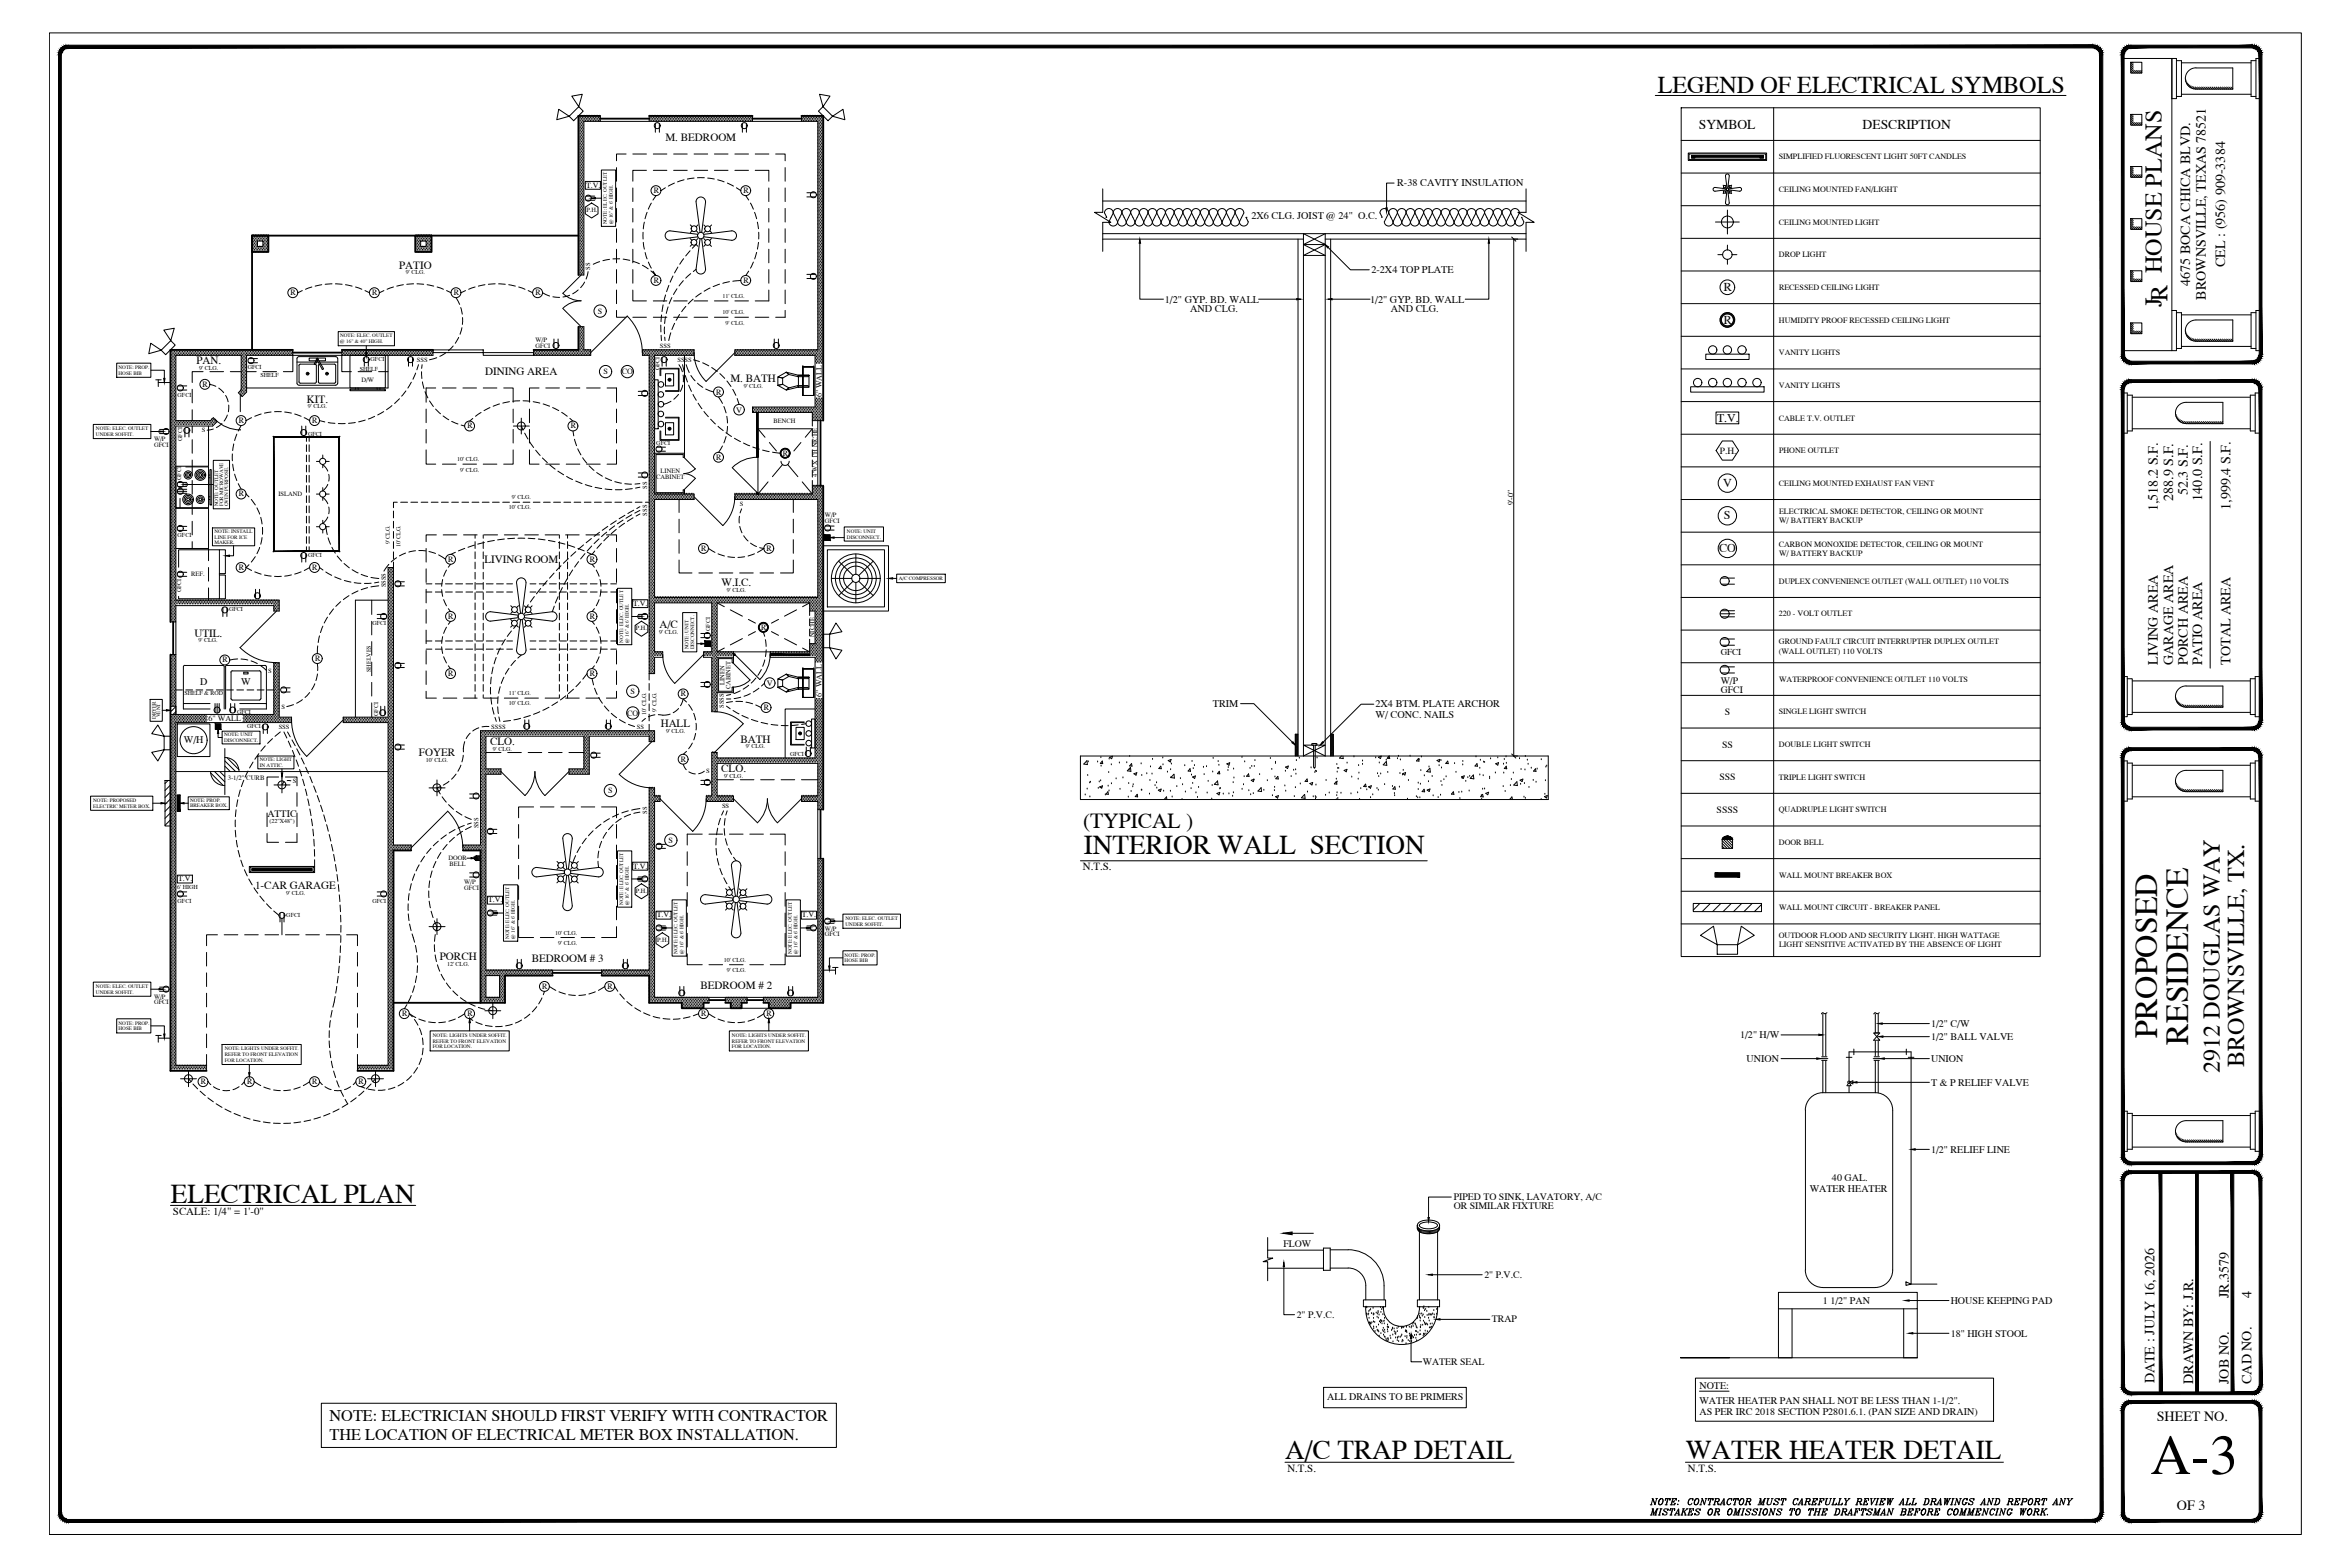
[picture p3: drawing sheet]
<svg xmlns="http://www.w3.org/2000/svg" width="914mm" height="610mm" viewBox="0 0 914 610" stroke-linecap="round" stroke-linejoin="round" font-family="sans-serif">
<defs><g id="words">
<text font-size="21.9" x="836.7" y="573.4">A-3</text>
<g font-size="12.5">
<text x="839.4" y="403.8" transform="rotate(-90 839.4 403.8)">PROPOSED</text>
<text x="851.4" y="406.4" transform="rotate(-90 851.4 406.4)">RESIDENCE</text>
</g>
<g font-size="10.6">
<text x="421.8" y="332.2">INTERIOR WALL SECTION</text>
<text x="66.4" y="467.9">ELECTRICAL PLAN</text>
<text x="500.1" y="567.7">A/C TRAP DETAIL</text>
<text x="655.9" y="567.7">WATER HEATER DETAIL</text>
</g>
<g font-size="9.4">
<text x="645.1" y="36.1">LEGEND OF ELECTRICAL SYMBOLS</text>
<text x="841.2" y="119.3" transform="rotate(-90 841.2 119.3)">JR HOUSE PLANS</text>
<text x="863.8" y="417.4" transform="rotate(-90 863.8 417.4)">2912 DOUGLAS WAY</text>
<text x="873.3" y="415.2" transform="rotate(-90 873.3 415.2)">BROWNSVILLE, TX.</text>
</g>
<text font-size="8.3" x="421.4" y="322.3">(TYPICAL )</text>
<g font-size="6.3">
<text x="128.3" y="553">NOTE: ELECTRICIAN SHOULD FIRST VERIFY WITH CONTRACTOR</text>
<text x="128.3" y="560">THE LOCATION OF ELECTRICAL METER BOX INSTALLATION.</text>
</g>
<g font-size="5.5">
<text x="865.8" y="103.9" transform="rotate(-90 865.8 103.9)">CEL : (956) 909-3384</text>
<text x="852.2" y="111.2" transform="rotate(-90 852.2 111.2)">4675 BOCA CHICA BLVD.</text>
<text x="858.3" y="116.6" transform="rotate(-90 858.3 116.6)">BROWNSVILLE, TEXAS 78521</text>
<text x="845.6" y="194.9" transform="rotate(-90 845.6 194.9)">288.9 S.F.</text>
<text x="851.3" y="192.6" transform="rotate(-90 851.3 192.6)">52.3 S.F.</text>
<text x="856.9" y="194.7" transform="rotate(-90 856.9 194.7)">140.0 S.F.</text>
<text x="839.7" y="198.9" transform="rotate(-90 839.7 198.9)">1,518.2 S.F.</text>
<text x="867.9" y="198.4" transform="rotate(-90 867.9 198.4)">1,999.4 S.F.</text>
<text x="839.7" y="258.7" transform="rotate(-90 839.7 258.7)">LIVING AREA</text>
<text x="845.6" y="258.7" transform="rotate(-90 845.6 258.7)">GARAGE AREA</text>
<text x="851.3" y="258.7" transform="rotate(-90 851.3 258.7)">PORCH AREA</text>
<text x="856.9" y="258.7" transform="rotate(-90 856.9 258.7)">PATIO AREA</text>
<text x="867.9" y="258.6" transform="rotate(-90 867.9 258.6)">TOTAL AREA</text>
<text x="867.2" y="505.1" transform="rotate(-90 867.2 505.1)">JR.3579</text>
<text x="876.1" y="505.1" transform="rotate(-90 876.1 505.1)">4</text>
<text x="838.3" y="538.2" transform="rotate(-90 838.3 538.2)">DATE : JULY 16, 2026</text>
<text x="853.4" y="538.4" transform="rotate(-90 853.4 538.4)">DRAWN BY: J.R.</text>
<text x="867.2" y="538.4" transform="rotate(-90 867.2 538.4)">JOB NO.</text>
<text x="876.1" y="538.4" transform="rotate(-90 876.1 538.4)">CAD NO.</text>
<text x="839.2" y="553">SHEET NO.</text>
<text x="847" y="587.4">OF 3</text>
</g>
<g font-size="5.3">
<text x="661.1" y="50">SYMBOL</text>
<text x="724.8" y="50">DESCRIPTION</text>
</g>
<g font-size="4.7">
<text x="670.8" y="113.2">R</text>
<text x="670.8" y="125.9">R</text>
<text x="670.5" y="189.5">V</text>
<text x="670.8" y="202.1">S</text>
<text x="668.9" y="214.8">CO</text>
</g>
<text font-size="4.6" x="668.1" y="164.2">T.V.</text>
<g font-size="4.3">
<text x="258.9" y="55">M. BEDROOM</text>
<text x="155.3" y="104.5">PATIO</text>
<text x="76.4" y="141.7">PAN.</text>
<text x="188.8" y="146">DINING AREA</text>
<text x="284.2" y="148.6">M. BATH</text>
<text x="119.5" y="156.6">KIT.</text>
<text x="188.5" y="219">LIVING ROOM</text>
<text x="280.8" y="227.9">W.I.C.</text>
<text x="256.7" y="244.4">A/C</text>
<text x="75.6" y="247.6">UTIL.</text>
<text x="257.1" y="283">HALL</text>
<text x="190.7" y="289.9">CLO.</text>
<text x="288.1" y="288.9">BATH</text>
<text x="163" y="294.1">FOYER</text>
<text x="280.7" y="300.5">CLO.</text>
<text x="99.3" y="345.9">1-CAR GARAGE</text>
<text x="171.1" y="373.4">PORCH</text>
<text x="206.9" y="374.1">BEDROOM # 3</text>
<text x="272.5" y="384.7">BEDROOM # 2</text>
</g>
<g font-size="4.2">
<text x="421.3" y="338.6">N.T.S.</text>
<text x="67.3" y="472.8">SCALE: 1/4&quot; = 1'-0&quot;</text>
<text x="500.9" y="572.7">N.T.S.</text>
<text x="656.7" y="572.7">N.T.S.</text>
</g>
<g font-size="4">
<text x="543.6" y="72.4">R-38 CAVITY INSULATION</text>
<text x="486.9" y="85.1">2X6 CLG. JOIST @ 24&quot; O.C.</text>
<text x="533.6" y="106">2-2X4 TOP PLATE</text>
<text x="453.2" y="117.8">1/2&quot; GYP. BD. WALL</text>
<text x="533.1" y="117.8">1/2&quot; GYP. BD. WALL</text>
<text x="463.1" y="121.6">AND CLG.</text>
<text x="541.2" y="121.6">AND CLG.</text>
<text x="471.9" y="275.1">TRIM</text>
<text x="535.2" y="275.2">2X4 BTM. PLATE ARCHOR</text>
<text x="535.2" y="279.5">W/ CONC. NAILS</text>
</g>
<g font-size="3.9">
<text x="77.9" y="266.6">D</text>
<text x="93.9" y="266.6">W</text>
<text x="71.6" y="289.1">W/H</text>
<text x="104" y="317.9">ATTIC</text>
<text x="751.4" y="399.5">1/2&quot; C/W</text>
<text x="677.1" y="403.9">1/2&quot; H/W</text>
<text x="751.4" y="404.6">1/2&quot; BALL VALVE</text>
<text x="679.6" y="413.1">UNION</text>
<text x="751.4" y="413.1">UNION</text>
<text x="751.4" y="422.4">T &amp; P RELIEF VALVE</text>
<text x="751.4" y="448.5">1/2&quot; RELIEF LINE</text>
<text x="712.8" y="459.4">40 GAL.</text>
<text x="704.2" y="463.6">WATER HEATER</text>
<text x="709.3" y="507.3">1 1/2&quot; PAN</text>
<text x="759" y="507.3">HOUSE KEEPING PAD</text>
<text x="759" y="520">18&quot; HIGH STOOL</text>
<text x="516.4" y="544.8">ALL DRAINS TO BE PRIMERS</text>
<text x="661.3" y="540.3">NOTE:</text>
<text x="661.3" y="546.2">WATER HEATER PAN SHALL NOT BE LESS THAN 1-1/2&quot;.</text>
<text x="661.3" y="550.6">AS PER IRC 2018 SECTION P2801.6.1. (PAN SIZE AND DRAIN)</text>
</g>
<g font-size="3.8">
<text x="669.6" y="266.2">W/P</text>
<text x="669.6" y="269.4">GFCI</text>
<text x="671.1" y="278.1">S</text>
<text x="670.1" y="290.8">SS</text>
<text x="669" y="303.5">SSS</text>
<text x="668" y="316.2">SSSS</text>
<text x="565.6" y="466.9">PIPED TO SINK, LAVATORY, A/C</text>
<text x="565.6" y="470.3">OR SIMILAR FIXTURE</text>
<text x="499.4" y="484.9">FLOW</text>
<text x="577.6" y="497">2&quot; P.V.C.</text>
<text x="504.6" y="512.6">2&quot; P.V.C.</text>
<text x="580.5" y="514.4">TRAP</text>
<text x="553.6" y="531.1">WATER SEAL</text>
</g>
<text font-size="3.7" x="669.2" y="176.6">P.H.</text>
<text font-size="3.5" x="669.5" y="254.9">GFCI</text>
<g font-size="3.2">
<text x="286.5" y="160.6">V</text>
<text x="298.4" y="267">V</text>
</g>
<g font-size="3.1">
<text x="692.1" y="62">SIMPLIFIED FLUORESCENT LIGHT 50FT CANDLES</text>
<text x="254.4" y="75.2">R</text>
<text x="289.3" y="75.2">R</text>
<text x="692.1" y="74.7">CEILING MOUNTED FAN/LIGHT</text>
<text x="692.1" y="87.4">CEILING MOUNTED LIGHT</text>
<text x="692.2" y="100.1">DROP LIGHT</text>
<text x="254.4" y="110.1">R</text>
<text x="289.3" y="110.1">R</text>
<text x="692.2" y="112.8">RECESSED CEILING LIGHT</text>
<text x="113.1" y="114.8">R</text>
<text x="144.8" y="114.8">R</text>
<text x="176.6" y="114.8">R</text>
<text x="208.3" y="114.8">R</text>
<text x="232.6" y="122">S</text>
<text x="692.2" y="125.5">HUMIDITY PROOF RECESSED CEILING LIGHT</text>
<text x="692.2" y="138.2">VANITY LIGHTS</text>
<text x="234.8" y="145.5">S</text>
<text x="242" y="145.5">CO</text>
<text x="78.9" y="150.5">R</text>
<text x="278.7" y="153.5">R</text>
<text x="319.8" y="154.6" transform="rotate(-90 319.8 154.6)">6&quot; WALL</text>
<text x="692.2" y="150.9">VANITY LIGHTS</text>
<text x="92.9" y="164.6">R</text>
<text x="121.5" y="164.6">R</text>
<text x="181.8" y="166.7">R</text>
<text x="222.1" y="166.7">R</text>
<text x="692.1" y="163.6">CABLE T.V. OUTLET</text>
<text x="278.7" y="178.9">R</text>
<text x="304.6" y="177.3">R</text>
<text x="692.2" y="176.3">PHONE OUTLET</text>
<text x="692.1" y="189">CEILING MOUNTED EXHAUST FAN VENT</text>
<text x="92.9" y="193.1">R</text>
<text x="588.9" y="196.5" transform="rotate(-90 588.9 196.5)">9'-0&quot;</text>
<text x="692.2" y="199.9">ELECTRICAL SMOKE DETECTOR, CEILING OR MOUNT</text>
<text x="692.2" y="203.5">W/ BATTERY BACKUP</text>
<text x="272.9" y="214.3">R</text>
<text x="298.3" y="214.3">R</text>
<text x="692.1" y="212.6">CARBON MONOXIDE DETECTOR, CEILING OR MOUNT</text>
<text x="92.9" y="221.7">R</text>
<text x="121.5" y="221.7">R</text>
<text x="174.4" y="218.5">R</text>
<text x="229.5" y="218.5">R</text>
<text x="692.2" y="216.2">W/ BATTERY BACKUP</text>
<text x="692.2" y="227.1">DUPLEX CONVENIENCE OUTLET (WALL OUTLET) 110 VOLTS</text>
<text x="692.1" y="239.8">220 - VOLT OUTLET</text>
<text x="174.4" y="240.8">R</text>
<text x="229.5" y="240.8">R</text>
<text x="296.1" y="245">R</text>
<text x="692.2" y="250.7">GROUND FAULT CIRCUIT INTERRUPTER DUPLEX OUTLET</text>
<text x="86.6" y="257.7">R</text>
<text x="122.6" y="257.2">R</text>
<text x="692.1" y="254.3">(WALL OUTLET) 110 VOLTS</text>
<text x="174.4" y="263">R</text>
<text x="229.5" y="263">R</text>
<text x="245.3" y="269.9">S</text>
<text x="692.2" y="265.2">WATERPROOF CONVENIENCE OUTLET 110 VOLTS</text>
<text x="265" y="270.9">R</text>
<text x="319.8" y="271" transform="rotate(-90 319.8 271)">6&quot; WALL</text>
<text x="81.1" y="280.6">6&quot; WALL</text>
<text x="244.1" y="278.4">CO</text>
<text x="297.2" y="276.2">R</text>
<text x="692.1" y="277.9">SINGLE LIGHT SWITCH</text>
<text x="692.2" y="290.6">DOUBLE LIGHT SWITCH</text>
<text x="265" y="296.3">R</text>
<text x="692.2" y="303.3">TRIPLE LIGHT SWITCH</text>
<text x="236.6" y="308.5">S</text>
<text x="692.1" y="316">QUADRUPLE LIGHT SWITCH</text>
<text x="260.2" y="327.8">S</text>
<text x="692.2" y="328.7">DOOR BELL</text>
<text x="692.2" y="341.4">WALL MOUNT BREAKER BOX</text>
<text x="692.2" y="354.1">WALL MOUNT CIRCUIT - BREAKER PANEL</text>
<text x="692.1" y="365">OUTDOOR FLOOD AND SECURITY LIGHT. HIGH WATTAGE</text>
<text x="692.2" y="368.6">LIGHT SENSITIVE ACTIVATED BY THE ABSENCE OF LIGHT</text>
<text x="211" y="384.7">R</text>
<text x="236.4" y="384.7">R</text>
<text x="156.4" y="395.3">R</text>
<text x="181.8" y="395.3">R</text>
<text x="272.9" y="395.3">R</text>
<text x="298.3" y="395.3">R</text>
<text x="78.1" y="421.7">R</text>
<text x="96.1" y="421.7">R</text>
<text x="121.5" y="421.7">R</text>
<text x="139.5" y="421.7">R</text>
</g>
<g font-size="3">
<text x="228" y="73">T.V.</text>
<text x="246.4" y="235.7">T.V.</text>
<text x="246.4" y="337.9">T.V.</text>
<text x="69.3" y="342.9">T.V.</text>
<text x="189.9" y="351.1">T.V.</text>
<text x="255.6" y="356.9">T.V.</text>
<text x="312" y="356.9">T.V.</text>
</g>
<text font-size="2.6" x="88.6" y="303.4">3-1/2&quot; CURB</text>
<g font-size="2.5">
<text x="229.7" y="105" transform="rotate(-90 229.7 105)">SS</text>
<text x="208.4" y="133.2">W/P</text>
<text x="208.4" y="135.4">GFCI</text>
<text x="256.8" y="135.3">SSS</text>
<text x="162.2" y="140.8">SSS</text>
<text x="263.6" y="140.8">SSSS</text>
<text x="140.6" y="148.5">D/W</text>
<text x="300.9" y="164.5">BENCH</text>
<text x="59.9" y="171.5">W/P</text>
<text x="59.9" y="173.7">GFCI</text>
<text x="78.5" y="168.2">S</text>
<text x="257" y="183.9">LINEN</text>
<text x="318" y="185.4" transform="rotate(-90 318 185.4)">4'W X 1'H NICHE</text>
<text x="251.8" y="190.2" transform="rotate(-90 251.8 190.2)">SS</text>
<text x="255.3" y="186.2">CABINET</text>
<text x="108.3" y="193.1">ISLAND</text>
<text x="287.9" y="196.8">S</text>
<text x="251.8" y="200.5" transform="rotate(-90 251.8 200.5)">SSS</text>
<text x="321" y="201.3">W/P</text>
<text x="321" y="203.4">GFCI</text>
<text x="74.4" y="224.3">REF.</text>
<text x="150.2" y="228.5" transform="rotate(-90 150.2 228.5)">SSSS</text>
<text x="316.9" y="247.9" transform="rotate(-90 316.9 247.9)">NICHE</text>
<text x="104.4" y="261.6">S</text>
<text x="281.9" y="266.4" transform="rotate(-90 281.9 266.4)">LINEN</text>
<text x="284.2" y="268.1" transform="rotate(-90 284.2 268.1)">CABINET</text>
<text x="109.5" y="275.7">S</text>
<text x="281.6" y="275.4" transform="rotate(-90 281.6 275.4)">SSSS</text>
<text x="108.4" y="283.6">SSS</text>
<text x="191.1" y="283.4">SSSS</text>
<text x="247.8" y="283.4">SS</text>
<text x="113.9" y="304.6">S</text>
<text x="274.8" y="300.8">S</text>
<text x="251.8" y="316.5" transform="rotate(-90 251.8 316.5)">SS</text>
<text x="281" y="314.3">SS</text>
<text x="186.2" y="322.2" transform="rotate(-90 186.2 322.2)">SSS</text>
<text x="174.5" y="334.7">DOOR</text>
<text x="174.9" y="336.9">BELL</text>
<text x="180.6" y="344.1">W/P</text>
<text x="180.6" y="346.2">GFCI</text>
<text x="321" y="362">W/P</text>
<text x="321" y="364.2">GFCI</text>
<text x="59.9" y="388.5">W/P</text>
<text x="59.9" y="390.7">GFCI</text>
</g>
<g font-size="2.4">
<text x="228.2" y="82.5">P.H.</text>
<text x="247.4" y="245.3">P.H.</text>
<text x="247.4" y="347.4">P.H.</text>
<text x="255.7" y="366.4">P.H.</text>
</g>
<g font-size="2.3">
<text x="157.9" y="106.8">9' CLG.</text>
<text x="281.1" y="116">11' CLG.</text>
<text x="281.1" y="122.3">10' CLG.</text>
<text x="282.3" y="126.3">9' CLG.</text>
<text x="77.5" y="143.9">9' CLG.</text>
<text x="96.4" y="143.7">GFCI</text>
<text x="144.2" y="140.3">GFCI</text>
<text x="101.3" y="146.5">SHELF</text>
<text x="140" y="144.2">SHELF</text>
<text x="256.7" y="144.1" transform="rotate(-90 256.7 144.1)">GFCI</text>
<text x="69.1" y="154.3">GFCI</text>
<text x="289.4" y="150.9">9' CLG.</text>
<text x="119.8" y="158.8">9' CLG.</text>
<text x="70.9" y="171.6" transform="rotate(-90 70.9 171.6)">GFCI</text>
<text x="119.9" y="169.4">GFCI</text>
<text x="255.4" y="173.2">GFCI</text>
<text x="177.9" y="179.5">10' CLG.</text>
<text x="179.1" y="183.4">9' CLG.</text>
<text x="70.6" y="186.8" transform="rotate(-90 70.6 186.8)">GFCI</text>
<text x="199.2" y="194">9' CLG.</text>
<text x="198" y="198">10' CLG.</text>
<text x="69.1" y="208.9">GFCI</text>
<text x="151.8" y="211.7" transform="rotate(-90 151.8 211.7)">9' CLG.</text>
<text x="155.8" y="212.9" transform="rotate(-90 155.8 212.9)">10' CLG.</text>
<text x="119.9" y="216.5">GFCI</text>
<text x="70.6" y="230.5" transform="rotate(-90 70.6 230.5)">GFCI</text>
<text x="282.8" y="230.2">9' CLG.</text>
<text x="89.2" y="237.7">GFCI</text>
<text x="145" y="243.2">GFCI</text>
<text x="276.4" y="245.5" transform="rotate(-90 276.4 245.5)">GFCI</text>
<text x="77.2" y="249.9">9' CLG.</text>
<text x="256.5" y="246.6">9' CLG.</text>
<text x="144.3" y="261.4" transform="rotate(-90 144.3 261.4)">SHELVES</text>
<text x="71.7" y="270.5">SHELF &amp; ROD</text>
<text x="198" y="270.5">11' CLG.</text>
<text x="198" y="274.2">10' CLG.</text>
<text x="92.2" y="277.6">GFCI</text>
<text x="147.1" y="278.5" transform="rotate(-90 147.1 278.5)">GFCI</text>
<text x="251.5" y="278" transform="rotate(-90 251.5 278)">10' CLG.</text>
<text x="255.5" y="276.8" transform="rotate(-90 255.5 276.8)">9' CLG.</text>
<text x="96.2" y="283.2">GFCI</text>
<text x="259.2" y="285.3">9' CLG.</text>
<text x="191.8" y="292.1">9' CLG.</text>
<text x="290.3" y="291.1">9' CLG.</text>
<text x="165.7" y="296.3">10' CLG.</text>
<text x="307.5" y="294.2">GFCI</text>
<text x="281.7" y="302.7">9' CLG.</text>
<text x="104.8" y="320.1">(22&quot;X48&quot;)</text>
<text x="68.9" y="346">6' HIGH</text>
<text x="69.1" y="351.1">GFCI</text>
<text x="111.3" y="348.3">9' CLG.</text>
<text x="145" y="351.1">GFCI</text>
<text x="111.4" y="356.5">GFCI</text>
<text x="216" y="363.6">10' CLG.</text>
<text x="217.2" y="367.6">9' CLG.</text>
<text x="173.9" y="375.7">12' CLG.</text>
<text x="281.6" y="374.2">10' CLG.</text>
<text x="282.8" y="378.2">9' CLG.</text>
</g>
<g font-size="2">
<text x="236.2" y="87.3" transform="rotate(-90 236.2 87.3)">NOTE: ELEC. OUTLET</text>
<text x="238.4" y="87.3" transform="rotate(-90 238.4 87.3)">@ 16&quot; &amp; 6' HIGH.</text>
<text x="132.4" y="131.2">NOTE: ELEC. OUTLET</text>
<text x="132.4" y="133.4">@ 16&quot; &amp; 40&quot; HIGH.</text>
<text x="46.1" y="143.7">NOTE: PROP.</text>
<text x="46.1" y="145.7">HOSE BIB</text>
<text x="37.3" y="167.4">NOTE: ELEC. OUTLET</text>
<text x="37.3" y="169.6">UNDER SOFFIT.</text>
<text x="84.9" y="197" transform="rotate(-90 84.9 197)">NOTE: OUTLET</text>
<text x="86.9" y="197" transform="rotate(-90 86.9 197)">FOR MICROWAVE</text>
<text x="88.8" y="197" transform="rotate(-90 88.8 197)">OVEN PURPOSE.</text>
<text x="83.5" y="207.5">NOTE: INSTALL</text>
<text x="83.5" y="209.5">LINE FOR ICE</text>
<text x="329.6" y="207.3">NOTE: UNIT</text>
<text x="329.6" y="209.6">DISCONNECT.</text>
<text x="83.5" y="211.5">MAKER.</text>
<text x="349.7" y="225.6">A/C COMPRESSOR</text>
<text x="242.4" y="250" transform="rotate(-90 242.4 250)">NOTE: ELEC. OUTLET</text>
<text x="244.7" y="250" transform="rotate(-90 244.7 250)">@ 16&quot; &amp; 6' HIGH.</text>
<text x="267.9" y="252.6" transform="rotate(-90 267.9 252.6)">NOTE: UNIT</text>
<text x="270.2" y="252.6" transform="rotate(-90 270.2 252.6)">DISCONNECT.</text>
<text x="60.6" y="279.8" transform="rotate(-90 60.6 279.8)">DRYER</text>
<text x="62.3" y="279.1" transform="rotate(-90 62.3 279.1)">VENT</text>
<text x="87.2" y="286.4">NOTE: UNIT</text>
<text x="87.2" y="288.7">DISCONNECT.</text>
<text x="101.1" y="296.1">NOTE: LIGHT</text>
<text x="101.1" y="298.4">IN ATTIC.</text>
<text x="36.3" y="312">NOTE: PROPOSED</text>
<text x="36.3" y="314.3">ELECTRIC METER BOX.</text>
<text x="73.9" y="312.1">NOTE: PROP.</text>
<text x="73.9" y="314.1">BREAKER BOX.</text>
<text x="242.4" y="352.1" transform="rotate(-90 242.4 352.1)">NOTE: ELEC. OUTLET</text>
<text x="244.7" y="352.1" transform="rotate(-90 244.7 352.1)">@ 16&quot; &amp; 6' HIGH.</text>
<text x="329" y="357.9">NOTE: ELEC. OUTLET</text>
<text x="198.1" y="365.4" transform="rotate(-90 198.1 365.4)">NOTE: ELEC. OUTLET</text>
<text x="200.3" y="365.4" transform="rotate(-90 200.3 365.4)">@ 16&quot; &amp; 6' HIGH.</text>
<text x="329" y="360.1">UNDER SOFFIT.</text>
<text x="263.7" y="371.2" transform="rotate(-90 263.7 371.2)">NOTE: ELEC. OUTLET</text>
<text x="266" y="371.2" transform="rotate(-90 266 371.2)">@ 16&quot; &amp; 6' HIGH.</text>
<text x="308" y="371.2" transform="rotate(-90 308 371.2)">NOTE: ELEC. OUTLET</text>
<text x="310.3" y="371.2" transform="rotate(-90 310.3 371.2)">@ 16&quot; &amp; 6' HIGH.</text>
<text x="328.7" y="372.3">NOTE: PROP.</text>
<text x="328.7" y="374.3">HOSE BIB</text>
<text x="37.3" y="384.3">NOTE: ELEC. OUTLET</text>
<text x="37.3" y="386.6">UNDER SOFFIT.</text>
<text x="46.1" y="398.8">NOTE: PROP.</text>
<text x="46.1" y="400.8">HOSE BIB</text>
<text x="168.4" y="403.3">NOTE: LIGHTS UNDER SOFFIT.</text>
<text x="168.4" y="405.6">REFER TO FRONT ELEVATION</text>
<text x="168.4" y="407.9">FOR LOCATION.</text>
<text x="284.8" y="403.3">NOTE: LIGHTS UNDER SOFFIT.</text>
<text x="284.8" y="405.6">REFER TO FRONT ELEVATION</text>
<text x="284.8" y="407.9">FOR LOCATION.</text>
<text x="87.4" y="408.6">NOTE: LIGHTS UNDER SOFFIT.</text>
<text x="87.4" y="410.9">REFER TO FRONT ELEVATION</text>
<text x="87.4" y="413.1">FOR LOCATION.</text>
</g>
</g></defs>
<!-- layer: 0 -->
<g fill="#000" stroke="#000" stroke-width=".39">
<path d="M731.1 403.3l1.5-.3v.5zM499.2 479.8l3.6-.5v1z"/>
<path d="M25.8 17.7l.7-.1v1zM25.8 17.7l.2 1 .5-.1zM25.1 17.9l.7-.2 .2 1zM25.1 17.9l.4 1 .5-.2zM24.5 18.2l.6-.3 .4 1zM24.5 18.2l.5 .9 .5-.2zM23.9 18.7l.6-.5 .5 .9zM23.9 18.7l.7 .7 .4-.3zM23.9 18.7l.7 .7-1.2-.2zM23.4 19.2l.9 .6 .3-.4zM23.4 19.2l.9 .6-1.2 .1zM23.1 19.9l1 .4 .2-.5zM23.1 19.9l1 .4-1.2 .2zM22.9 20.5l1 .3 .2-.5zM22.9 20.5l1 .3-1.1 .5zM22.8 21.3h1.1v-.5z"/>
<path d="M26.5 17.6v1l788-1zM26.5 18.6l788-1v1z"/>
<path d="M828.4 17.7l.7-.1v1zM828.4 17.7l.2 1 .5-.1zM827.7 17.9l.7-.2 .2 1zM827.7 17.9l.4 1 .5-.2zM827.1 18.2l.6-.3 .4 1zM827.1 18.2l.5 .9 .5-.2zM826.5 18.7l.6-.5 .5 .9zM826.5 18.7l.8 .7 .3-.3zM826.5 18.7l.8 .7-1.3-.2zM826 19.2l.9 .6 .4-.4zM826 19.2l.9 .6-1.2 .1zM825.7 19.9l1 .4 .2-.5zM825.7 19.9l1 .4-1.2 .2zM825.5 20.5l1 .3 .2-.5zM825.5 20.5l1 .3-1.1 .5zM825.4 21.3h1.1v-.5z"/>
<path d="M829.1 17.6v1l47.3-1zM829.1 18.6l47.3-1v1z"/>
<path d="M817.1 21.3l1-.8 .1 .8zM817.1 20.8v.5l1-.8zM817.9 19.9l.2 .6-1 .3zM816.9 20.3l.2 .5 .8-.9zM817.6 19.2l.3 .7-1 .4zM816.7 19.8l.2 .5 .7-1.1zM817.1 18.7l.5 .5-.9 .6zM816.3 19.4l.4 .4 .4-1.1zM816.6 18.2l.5 .5-.8 .7zM816.6 18.2l-.6 .9 .3 .3zM815.9 17.9l.7 .3-.6 .9zM815.9 17.9l-.4 1 .5 .2zM815.2 17.7l.7 .2-.4 1zM815.2 17.7l-.2 1 .5 .2zM814.5 17.6l.7 .1-.2 1zM814.5 17.6v1l.5 .1z"/>
<path d="M817.1 21.3l1.1 567.2v-567.2zM817.1 21.3l1.1 567.2h-1.1z"/>
<path d="M879.1 21.3l1-.8v.8zM879 20.8l.1 .5 1-.8zM879.8 19.9l.3 .6-1.1 .3zM878.9 20.3l.1 .5 .8-.9zM879.5 19.2l.3 .7-.9 .4zM878.6 19.8l.3 .5 .6-1.1zM879 18.7l.5 .5-.9 .6zM879 18.7l-.7 .7 .3 .4zM878.5 18.2l.5 .5-.7 .7zM878.5 18.2l-.6 .9 .4 .3zM877.9 17.9l.6 .3-.6 .9zM877.9 17.9l-.5 1 .5 .2zM877.2 17.7l.7 .2-.5 1zM877.2 17.7l-.2 1 .4 .2zM876.4 17.6l.8 .1-.2 1zM876.4 17.6v1l.6 .1z"/>
<path d="M879.1 21.3l1 116.6v-116.6zM879.1 21.3l1 116.6h-1z"/>
<path d="M825.4 137.9h1.1l-1 .7zM825.5 138.6l1-.2v-.5zM825.5 138.6l1-.2-.8 .9zM826.5 138.4l-.8 .9 1-.4zM825.7 139.3l1-.4-.7 1zM826.7 138.9l-.7 1 .9-.6zM826 139.9l.9-.6-.4 1.2zM826.9 139.3l-.4 1.2 .8-.7zM826.5 140.5l.8-.7-.2 1.1zM827.3 139.8l-.2 1.1 .5-.8zM827.6 140.1l.1 1.2-.6-.4zM827.6 140.1l.1 1.2 .4-1zM828.1 140.3l.3 1.2-.7-.2zM828.1 140.3l.3 1.2 .2-1zM828.6 140.5l.5 1.1-.7-.1zM828.6 140.5l.5 1.1v-1.1z"/>
<path d="M825.4 21.3v116.6h1.1zM825.4 21.3h1.1v116.6z"/>
<path d="M828.4 147.8l.7-.1v1.1zM828.4 147.8l.2 1h.5zM827.7 148l.7-.2 .2 1zM827.7 148l.4 1 .5-.2zM827.1 148.4l.6-.4 .4 1zM827.1 148.4l.5 .8 .5-.2zM826.5 148.8l.6-.4 .5 .8zM826.5 148.8l.8 .7 .3-.3zM826.5 148.8l.8 .7-1.3-.1zM826 149.4l.9 .6 .4-.5zM826 149.4l.9 .6h-1.2zM825.7 150l1 .4 .2-.4zM825.7 150l1 .4-1.2 .3zM825.5 150.7l1 .2 .2-.5zM825.5 150.7l1 .2-1.1 .5zM825.4 151.4h1.1v-.5z"/>
<path d="M829.1 147.7v1.1l47.3-1.1zM829.1 148.8l47.3-1.1v1.1z"/>
<path d="M876.4 140.5l.8 1-.8 .1zM876.4 140.5l.8 1-.2-1zM877 140.5l.9 .8-.7 .2zM877 140.5l.9 .8-.5-1zM877.4 140.3l1.1 .6-.6 .4zM877.4 140.3l1.1 .6-.6-.8zM877.9 140.1l1.1 .4-.5 .4zM877.9 140.1l1.1 .4-.7-.7zM878.3 139.8l1.2 .1-.5 .6zM878.6 139.3l-.3 .5 1.2 .1zM878.6 139.3h1.2l-.3 .6zM878.9 138.9l-.3 .4h1.2zM878.9 138.9l1.2-.3-.3 .7zM879 138.4l-.1 .5 1.2-.3zM879 138.4l1.1-.5v.7zM879.1 137.9l-.1 .5 1.1-.5z"/>
<path d="M829.1 141.6h47.3v-1.1zM829.1 140.5h47.3l-47.3 1.1z"/>
<path d="M879.1 151.4l1-.7v.7zM879 150.9l.1 .5 1-.7zM879.8 150l.3 .7-1.1 .2zM878.9 150.4l.1 .5 .8-.9zM879.5 149.4l.3 .6-.9 .4zM878.6 150l.3 .4 .6-1zM879 148.8l.5 .6-.9 .6zM879 148.8l-.7 .7 .3 .5zM878.5 148.4l.5 .4-.7 .7zM878.5 148.4l-.6 .8 .4 .3zM877.9 148l.6 .4-.6 .8zM877.9 148l-.5 1 .5 .2zM877.2 147.8l.7 .2-.5 1zM877.2 147.8l-.2 1 .4 .2zM876.4 147.7l.8 .1-.2 1zM876.4 147.7v1.1h.6z"/>
<path d="M879.1 151.4l1 128.9v-128.9zM879.1 151.4l1 128.9h-1z"/>
<path d="M825.4 280.3h1.1l-1 .7zM825.5 281l1-.2v-.5zM825.5 281l1-.2-.8 .9zM826.5 280.8l-.8 .9 1-.4zM825.7 281.7l1-.4-.7 1zM826.7 281.3l-.7 1 .9-.6zM826 282.3l.9-.6-.4 1.2zM826.9 281.7l-.4 1.2 .8-.7zM826.5 282.9l.8-.7-.2 1.2zM827.3 282.2l-.2 1.2 .5-.9zM827.6 282.5l.1 1.2-.6-.3zM827.6 282.5l.1 1.2 .4-1zM828.1 282.7l.3 1.2-.7-.2zM828.1 282.7l.3 1.2 .2-1zM828.6 282.9l.5 1.1-.7-.1zM828.6 282.9l.5 1.1v-1.1z"/>
<path d="M825.4 151.4v128.9h1.1zM825.4 151.4h1.1v128.9z"/>
<path d="M828.4 290.9h.7v1zM828.4 290.9l.2 1.1 .5-.1zM827.7 291.1l.7-.2 .2 1.1zM827.7 291.1l.4 1 .5-.1zM827.1 291.5l.6-.4 .4 1zM827.1 291.5l.5 .9 .5-.3zM826.5 291.9l.6-.4 .5 .9zM826.5 291.9l.8 .8 .3-.3zM826.5 291.9l.8 .8-1.3-.2zM826 292.5l.9 .6 .4-.4zM826 292.5l.9 .6-1.2 .1zM825.7 293.2l1 .4 .2-.5zM825.7 293.2l1 .4-1.2 .2zM825.5 293.8l1 .3 .2-.5zM825.5 293.8l1 .3-1.1 .5zM825.4 294.6h1.1v-.5z"/>
<path d="M829.1 290.9v1l47.3-1zM829.1 291.9l47.3-1v1z"/>
<path d="M876.4 282.9l.8 1-.8 .1zM876.4 282.9l.8 1-.2-1zM877 282.9l.9 .8-.7 .2zM877 282.9l.9 .8-.5-1zM877.4 282.7l1.1 .7-.6 .3zM877.4 282.7l1.1 .7-.6-.9zM877.9 282.5l1.1 .4-.5 .5zM877.9 282.5l1.1 .4-.7-.7zM878.3 282.2l1.2 .1-.5 .6zM878.6 281.7l-.3 .5 1.2 .1zM878.6 281.7h1.2l-.3 .6zM878.9 281.3l-.3 .4h1.2zM878.9 281.3l1.2-.3-.3 .7zM879 280.8l-.1 .5 1.2-.3zM879 280.8l1.1-.5v.7zM879.1 280.3l-.1 .5 1.1-.5z"/>
<path d="M829.1 284h47.3v-1.1zM829.1 282.9h47.3l-47.3 1.1z"/>
<path d="M879.1 294.6l1-.8v.8zM879 294.1l.1 .5 1-.8zM879.8 293.2l.3 .6-1.1 .3zM878.9 293.6l.1 .5 .8-.9zM879.5 292.5l.3 .7-.9 .4zM878.6 293.1l.3 .5 .6-1.1zM879 291.9l.5 .6-.9 .6zM879 291.9l-.7 .8 .3 .4zM878.5 291.5l.5 .4-.7 .8zM878.5 291.5l-.6 .9 .4 .3zM877.9 291.1l.6 .4-.6 .9zM877.9 291.1l-.5 1 .5 .3zM877.2 290.9l.7 .2-.5 1zM877.2 290.9l-.2 1.1 .4 .1zM876.4 290.9h.8l-.2 1.1zM876.4 290.9v1l.6 .1z"/>
<path d="M879.1 294.6l1 154.8v-154.8zM879.1 294.6l1 154.8h-1z"/>
<path d="M825.4 449.4h1.1l-1 .7zM825.5 450.1l1-.2v-.5zM825.5 450.1l1-.2-.8 .9zM826.5 449.9l-.8 .9 1-.4zM825.7 450.8l1-.4-.7 1zM826.7 450.4l-.7 1 .9-.5zM826 451.4l.9-.5-.4 1.1zM826.9 450.9l-.4 1.1 .8-.8zM826.5 452l.8-.8-.2 1.3zM827.3 451.2l-.2 1.3 .5-.9zM827.6 451.6l.1 1.2-.6-.3zM827.6 451.6l.1 1.2 .4-1zM828.1 451.8l.3 1.2-.7-.2zM828.1 451.8l.3 1.2 .2-1zM828.6 452l.5 1.1-.7-.1zM828.6 452l.5 1.1v-1.1z"/>
<path d="M825.4 294.6v154.8h1.1zM825.4 294.6h1.1v154.8z"/>
<path d="M828.4 455.5l.7-.1v1.1zM828.4 455.5l.2 1h.5zM827.7 455.7l.7-.2 .2 1zM827.7 455.7l.4 1 .5-.2zM827.1 456l.6-.3 .4 1zM827.1 456l.5 .9 .5-.2zM826.5 456.5l.6-.5 .5 .9zM826.5 456.5l.8 .8 .3-.4zM826.5 456.5l.8 .8-1.3-.3zM826 457l.9 .6 .4-.3zM826 457l.9 .6-1.2 .1zM825.7 457.7l1 .4 .2-.5zM825.7 457.7l1 .4-1.2 .3zM825.5 458.4l1 .2 .2-.5zM825.5 458.4l1 .2-1.1 .5zM825.4 459.1h1.1v-.5z"/>
<path d="M829.1 455.4v1.1l47.3-1.1zM829.1 456.5l47.3-1.1v1.1z"/>
<path d="M876.4 452l.8 1-.8 .1zM876.4 452l.8 1-.2-1zM877 452l.9 .8-.7 .2zM877 452l.9 .8-.5-1zM877.4 451.8l1.1 .7-.6 .3zM877.4 451.8l1.1 .7-.6-.9zM877.9 451.6l1.1 .4-.5 .5zM877.9 451.6l1.1 .4-.7-.8zM878.3 451.2l1.2 .2-.5 .6zM878.6 450.9l-.3 .3 1.2 .2zM878.6 450.9l1.2-.1-.3 .6zM878.9 450.4l-.3 .5 1.2-.1zM878.9 450.4l1.2-.3-.3 .7zM879 449.9l-.1 .5 1.2-.3zM879 449.9l1.1-.5v.7zM879.1 449.4l-.1 .5 1.1-.5z"/>
<path d="M829.1 453.1h47.3v-1.1zM829.1 452h47.3l-47.3 1.1z"/>
<path d="M879.1 459.1l1-.7v.7zM879 458.6l.1 .5 1-.7zM879.8 457.7l.3 .7-1.1 .2zM878.9 458.1l.1 .5 .8-.9zM879.5 457l.3 .7-.9 .4zM878.6 457.6l.3 .5 .6-1.1zM879 456.5l.5 .5-.9 .6zM879 456.5l-.7 .8 .3 .3zM878.5 456l.5 .5-.7 .8zM878.5 456l-.6 .9 .4 .4zM877.9 455.7l.6 .3-.6 .9zM877.9 455.7l-.5 1 .5 .2zM877.2 455.5l.7 .2-.5 1zM877.2 455.5l-.2 1 .4 .2zM876.4 455.4l.8 .1-.2 1zM876.4 455.4v1.1h.6z"/>
<path d="M879.1 459.1l1 79.8v-79.8zM879.1 459.1l1 79.8h-1z"/>
<path d="M825.4 459.1v79.8h1.1zM825.4 459.1h1.1v79.8z"/>
<path d="M825.4 538.9h1.1l-1 .7zM825.5 539.6l1-.2v-.5zM825.5 539.6l1-.2-.8 .9zM826.5 539.4l-.8 .9 1-.4zM825.7 540.3l1-.4-.7 1zM826.7 539.9l-.7 1 .9-.6zM826 540.9l.9-.6-.4 1.2zM826.9 540.3l-.4 1.2 .8-.8zM826.5 541.5l.8-.8-.2 1.2zM827.3 540.7l-.2 1.2 .5-.8zM827.6 541.1l.1 1.2-.6-.4zM827.6 541.1l.1 1.2 .4-1zM828.1 541.3l.3 1.2-.7-.2zM828.1 541.3l.3 1.2 .2-1zM828.6 541.5l.5 1.1-.7-.1zM828.6 541.5l.5 1.1v-1.1z"/>
<path d="M828.4 544.9l.7-.1v1.1zM828.4 544.9l.2 1h.5zM827.7 545.1l.7-.2 .2 1zM827.7 545.1l.4 1 .5-.2zM827.1 545.5l.6-.4 .4 1zM827.1 545.5l.5 .9 .5-.3zM826.5 545.9l.6-.4 .5 .9zM826.5 545.9l.8 .8 .3-.3zM826.5 545.9l.8 .8-1.3-.2zM826 546.5l.9 .6 .4-.4zM826 546.5l.9 .6h-1.2zM825.7 547.1l1 .5 .2-.5zM825.7 547.1l1 .5-1.2 .2zM825.5 547.8l1 .3 .2-.5zM825.5 547.8l1 .3-1.1 .5zM825.4 548.6h1.1v-.5z"/>
<path d="M829.1 544.8v1.1l47.3-1.1zM829.1 545.9l47.3-1.1v1.1z"/>
<path d="M840.2 455.9v86.3h1zM840.2 455.9h1v86.3z"/>
<path d="M854.3 455.9v86.2h1.1zM854.3 455.9h1.1v86.2z"/>
<path d="M868.1 455.9v86.2h1.1zM868.1 455.9h1.1v86.2z"/>
<path d="M876.4 541.5l.8 1-.8 .1zM876.4 541.5l.8 1-.2-1zM877 541.5l.9 .8-.7 .2zM877 541.5l.9 .8-.5-1zM877.4 541.3l1.1 .6-.6 .4zM877.4 541.3l1.1 .6-.6-.8zM877.9 541.1l1.1 .4-.5 .4zM877.9 541.1l1.1 .4-.7-.8zM878.3 540.7l1.2 .2-.5 .6zM878.6 540.3l-.3 .4 1.2 .2zM878.6 540.3h1.2l-.3 .6zM878.9 539.9l-.3 .4h1.2zM878.9 539.9l1.2-.3-.3 .7zM879 539.4l-.1 .5 1.2-.3zM879 539.4l1.1-.5v.7zM879.1 538.9l-.1 .5 1.1-.5z"/>
<path d="M829.1 542.6h47.3v-1.1zM829.1 541.5h47.3l-47.3 1.1z"/>
<path d="M879.1 548.6l1-.8v.8zM879 548.1l.1 .5 1-.8zM879.8 547.1l.3 .7-1.1 .3zM878.9 547.6l.1 .5 .8-1zM879.5 546.5l.3 .6-.9 .5zM878.6 547.1l.3 .5 .6-1.1zM879 545.9l.5 .6-.9 .6zM879 545.9l-.7 .8 .3 .4zM878.5 545.5l.5 .4-.7 .8zM878.5 545.5l-.6 .9 .4 .3zM877.9 545.1l.6 .4-.6 .9zM877.9 545.1l-.5 1 .5 .3zM877.2 544.9l.7 .2-.5 1zM877.2 544.9l-.2 1 .4 .2zM876.4 544.8l.8 .1-.2 1zM876.4 544.8v1.1h.6z"/>
<path d="M879.1 548.6l1 39.9v-39.9zM879.1 548.6l1 39.9h-1z"/>
<path d="M22.8 588.5h1.1l-1 .7zM22.9 589.2l1-.2v-.5zM22.9 589.2l1-.2-.8 .9zM23.9 589l-.8 .9 1-.4zM23.1 589.9l1-.4-.7 1zM24.1 589.5l-.7 1 .9-.6zM23.4 590.5l.9-.6-.4 1.2zM24.3 589.9l-.4 1.2 .7-.7zM24.6 590.4l-.1 1.1-.6-.4zM24.6 590.4l-.1 1.1 .5-.8zM25 590.7l.1 1.2-.6-.4zM25 590.7l.1 1.2 .4-1zM25.5 590.9l.3 1.2-.7-.2zM25.5 590.9l.3 1.2 .2-1zM26 591.1l.5 1.1-.7-.1zM26 591.1l.5 1.1v-1.1z"/>
<path d="M22.8 21.3v567.2h1.1zM22.8 21.3h1.1v567.2z"/>
<path d="M814.5 591.1l.7 1-.7 .1zM814.5 591.1l.7 1-.2-1zM815 591.1l.9 .8-.7 .2zM815 591.1l.9 .8-.4-1zM815.5 590.9l1.1 .6-.7 .4zM815.5 590.9l1.1 .6-.6-.8zM816 590.7l1.1 .4-.5 .4zM816 590.7l1.1 .4-.8-.7zM816.3 590.4l1.3 .1-.5 .6zM816.7 589.9l-.4 .5 1.3 .1zM816.7 589.9h1.2l-.3 .6zM816.9 589.5l-.2 .4h1.2zM816.9 589.5l1.2-.3-.2 .7zM817.1 589l-.2 .5 1.2-.3zM817.1 589l1.1-.5-.1 .7zM817.1 588.5v.5l1.1-.5z"/>
<path d="M26.5 592.2h788v-1.1zM26.5 591.1h788l-788 1.1z"/>
<path d="M825.4 548.6v39.9h1.1zM825.4 548.6h1.1v39.9z"/>
<path d="M825.4 588.5h1.1l-1 .7zM825.5 589.2l1-.2v-.5zM825.5 589.2l1-.2-.8 .9zM826.5 589l-.8 .9 1-.4zM825.7 589.9l1-.4-.7 1zM826.7 589.5l-.7 1 .9-.6zM826 590.5l.9-.6-.4 1.2zM826.9 589.9l-.4 1.2 .8-.7zM826.5 591.1l.8-.7-.2 1.1zM827.3 590.4l-.2 1.1 .5-.8zM827.6 590.7l.1 1.2-.6-.4zM827.6 590.7l.1 1.2 .4-1zM828.1 590.9l.3 1.2-.7-.2zM828.1 590.9l.3 1.2 .2-1zM828.6 591.1l.5 1.1-.7-.1zM828.6 591.1l.5 1.1v-1.1z"/>
<path d="M876.4 591.1l.8 1-.8 .1zM876.4 591.1l.8 1-.2-1zM877 591.1l.9 .8-.7 .2zM877 591.1l.9 .8-.5-1zM877.4 590.9l1.1 .6-.6 .4zM877.4 590.9l1.1 .6-.6-.8zM877.9 590.7l1.1 .4-.5 .4zM877.9 590.7l1.1 .4-.7-.7zM878.3 590.4l1.2 .1-.5 .6zM878.6 589.9l-.3 .5 1.2 .1zM878.6 589.9h1.2l-.3 .6zM878.9 589.5l-.3 .4h1.2zM878.9 589.5l1.2-.3-.3 .7zM879 589l-.1 .5 1.2-.3zM879 589l1.1-.5v.7zM879.1 588.5l-.1 .5 1.1-.5z"/>
<path d="M829.1 592.2h47.3v-1.1zM829.1 591.1h47.3l-47.3 1.1z"/>
</g>
<g fill="none" stroke="#000" stroke-width=".39">
<path d="M19.2 12.8h876.3v584.2h-876.3zM826 22.7h20.9v15.7h-1.8M829.1 24.2h4.3v4.2h-4.3zM829.2 24.2l-.1 .2M829.9 24.2l-.8 .9M830.1 24.9l-1 1M830.1 25.6l-1 1M830.1 26.3l-1 1.1M830.1 27.1l-1 1M830.5 27.4l-1 1M831.3 27.4l-1 1M832 27.4l-1 1"/>
<path d="M832.8 27.4l-1 1M833.4 27.5l-.9 .9M833.4 28.3l-.1 .1M845.1 22.7v113.7M846.9 23.6h1.9v13.9h-1.9M848.8 24.4h27.1M848.8 36.7h27.1M850.4 30.3l-.1 .1M850.5 31l-.1 .1M850.7 31.5l-.2 .2M851 32l-.3 .3M851.3 32.4l-.3 .3"/>
<path d="M851.6 32.8l-.3 .4M852.1 33.1l-.5 .5M852.5 33.4l-.5 .5M853 33.6l-.5 .6M853.6 33.8l-.6 .6M854.3 33.9l-.7 .7M854.5 26.4a4.1 4.1 0 0 0-4.2 4.1 4.1 4.1 0 0 0 4.2 4.1M854.5 26.4h14.3v8.3h-14.3M855 33.9l-.8 .8M855.8 33.9l-.8 .8M856.6 33.9l-.8 .8M857.3 33.9l-.8 .8"/>
<path d="M858 33.9l-.8 .8M858.8 33.9l-.8 .8M859.6 33.9l-.9 .8M860.3 33.9l-.8 .8M861 33.9l-.8 .8M861.8 33.9l-.8 .8M862.5 33.9l-.8 .8M863.3 33.9l-.8 .8M864.1 33.9l-.9 .8M864.8 33.9l-.8 .8M865.5 33.9l-.8 .8M866.3 33.9l-.9 .8"/>
<path d="M867 33.9l-.8 .8M867.8 33.9l-.8 .8M868.5 33.9l-.8 .8M868.8 34.4l-.3 .3M877.8 22.7h1.8v15.7h-1.8zM877.8 23.6h-1.9v13.9h1.9M829.1 44.5h4.3v4.2h-4.3zM829.2 44.5l-.1 .1M829.9 44.5l-.8 .9M830.1 45.1l-1 1.1M830.1 45.9l-1 1M830.1 46.6l-1 1"/>
<path d="M830.1 47.4l-1 1M830.5 47.7l-1 1M831.3 47.7l-1 1M832 47.7l-1 1M832.8 47.7l-1 1M833.4 47.8l-.9 .9M833.4 48.5l-.1 .2M829.1 64.8h4.3v4.2h-4.3zM829.2 64.8l-.1 .1M829.9 64.8l-.8 .9M830.1 65.4l-1 1M830.1 66.2l-1 1"/>
<path d="M830.1 66.9l-1 1M830.1 67.7l-1 1M830.5 68l-1 1M831.3 68l-1 1M832 68l-1 1M832.8 68l-1 1M833.4 68l-.9 1M833.4 68.8l-.1 .2M829.1 85.1h4.3v4.2h-4.3zM829.2 85.1l-.1 .1M829.9 85.1l-.8 .9M830.1 85.7l-1 1"/>
<path d="M830.1 86.5l-1 .9M830.1 87.2l-1 1M830.1 87.9l-1 1.1M830.5 88.2l-1 1.1M831.3 88.2l-1 1.1M832 88.2l-1 1.1M832.8 88.2l-1 1.1M833.4 88.3l-.9 1M833.4 89.1l-.1 .2M829.1 105.3h4.3v4.2h-4.3zM829.2 105.3l-.1 .2M829.9 105.3l-.8 .9"/>
<path d="M830.1 106l-1 1M830.1 106.7l-1 1M830.1 107.5l-1 1M830.1 108.2l-1 1M830.5 108.5l-1 1M831.3 108.5l-1 1M832 108.5l-1 1M832.8 108.5l-1 1M833.4 108.6l-.9 .9M833.4 109.4l-.1 .1M829.1 125.6h4.3v4.2h-4.3zM829.2 125.6l-.1 .1"/>
<path d="M829.9 125.6l-.8 .9M830.1 126.3l-1 1M830.1 127l-1 1M830.1 127.7l-1 1M830.1 128.5l-1 1M830.5 128.8l-1 1M831.3 128.8l-1 1M832 128.8l-1 1M832.8 128.8l-1 1M833.4 128.9l-.9 .9M833.4 129.6l-.1 .2M845.1 120.8h1.8v15.6h-20.9"/>
<path d="M846.9 121.6h1.9v14h-1.9M848.8 134.8h27.1M848.8 122.5h27.1M850.3 128.4h.1M850.5 129l-.1 .1M850.7 129.6l-.2 .2M851 130l-.3 .3M851.3 130.4l-.3 .4M851.6 130.8l-.3 .4M852.1 131.2l-.5 .4M852.5 131.5l-.5 .5M853 131.7l-.5 .6"/>
<path d="M853.6 131.8l-.6 .7M854.3 131.9l-.7 .7M854.5 132.7a4.1 4.1 0 0 1-4.2-4.1 4.1 4.1 0 0 1 4.2-4.1h14.3v8.3h-14.3M855 131.9l-.8 .8M855.8 131.9l-.8 .9M856.6 131.9l-.8 .9M857.3 131.9l-.8 .9M858 131.9l-.8 .9M858.8 131.9l-.8 .9M859.6 131.9l-.9 .9M860.3 131.9l-.8 .9M861 131.9l-.8 .9"/>
<path d="M861.8 131.9l-.8 .9M862.5 131.9l-.8 .9M863.3 131.9l-.8 .9M864.1 131.9l-.9 .9M864.8 131.9l-.8 .9M865.5 131.9l-.8 .9M866.3 131.9l-.9 .9M867 131.9l-.8 .9M867.8 131.9l-.8 .9M868.5 131.9l-.8 .9M868.8 132.4l-.3 .4M877.8 120.8h1.8v15.6h-1.8z"/>
<path d="M877.8 121.6h-1.9v14h1.9M826 152.9h1.7v15.6h-1.7M827.7 153.7h2v14h-2M829.7 154.5h45.9M848 157.5l1.2-.7 1.4-.3h14.3v8.3h-14.3a4.2 4.2 0 0 1-3.9-2.7 4.2 4.2 0 0 1 1.3-4.6zM877.5 152.9h1.8v15.6h-1.8zM877.5 153.7h-1.9v14h1.9M829.7 166.8h45.9M846.6 160.7l-.1 .1M846.7 161.3l-.1 .1M846.9 161.8l-.2 .2M847.2 162.2l-.3 .3"/>
<path d="M847.5 162.7l-.3 .3M847.9 163l-.4 .4M848.4 163.3l-.5 .5M848.9 163.6l-.6 .5M849.4 163.8l-.6 .6M850 164l-.6 .6M850.7 164l-.7 .8M851.4 164l-.8 .8M852.2 164l-.8 .8M852.9 164l-.8 .8M853.7 164l-.8 .8M854.4 164l-.8 .8"/>
<path d="M855.2 164l-.8 .8M855.9 164l-.8 .8M856.7 164l-.8 .8M857.4 164l-.8 .8M858.2 164l-.8 .8M858.9 164l-.8 .8M859.7 164l-.9 .8M860 171.7v88.2M860.4 164l-.8 .8M861.2 164l-.8 .8M861.9 164l-.8 .8M862.7 164l-.8 .8"/>
<path d="M863.4 164l-.8 .8M864.2 164l-.8 .8M864.9 164l-.8 .8M864.9 164.7v.1M826 263.2h1.7v15.6h-1.7M827.7 264h2v14h-2M829.7 264.9h45.9M829.7 277.1h45.9M846.5 270.8h.1M846.7 271.4l-.2 .1M846.9 271.9l-.2 .3M847.1 272.4l-.2 .3"/>
<path d="M847.5 272.9l-.4 .3M847.8 273.2l-.4 .4M848.2 273.6l-.4 .4M848.7 273.9l-.5 .5M849.2 274.1l-.6 .5M849.8 274.2l-.6 .7M850.5 274.3l-.8 .8M850.6 266.8a4.1 4.1 0 0 0-4.1 4.2 4.1 4.1 0 0 0 4.1 4.1h14.3v-8.2h-14.3M851.2 274.3l-.8 .8M851.9 274.3l-.8 .8M852.7 274.3l-.8 .8M853.5 274.3l-.8 .8"/>
<path d="M854.2 274.3l-.8 .8M854.9 274.3l-.8 .8M855.7 274.3l-.8 .8M856.4 274.3l-.8 .8M857.2 274.3l-.8 .8M858 274.3l-.8 .8M858.7 274.3l-.8 .8M859.4 274.3l-.8 .8M860.2 274.3l-.8 .8M860.9 274.3l-.8 .8M861.7 274.3l-.8 .8M862.4 274.3l-.8 .8"/>
<path d="M863.2 274.3l-.8 .8M863.9 274.3l-.8 .8M864.7 274.3l-.8 .8M864.9 274.8l-.3 .3M877.5 264h-1.9v14h1.9M877.5 263.2h1.8v15.6h-1.8zM826 296h1.7v15.7h-1.7M827.7 296.9h2v13.9h-2M829.7 297.7h45.9M877.5 296h1.8v15.7h-1.8zM877.5 296.9h-1.9v13.9h1.9M829.7 310h45.9"/>
<path d="M846.5 303.6v.1M846.7 304.2l-.2 .2M846.9 304.8l-.2 .2M847.1 305.2l-.2 .3M847.5 301.2l1.7-1.2 1.4-.3h14.3v8.3l-14.3-.1a4.1 4.1 0 0 1-3.7-2.3 4.1 4.1 0 0 1 .6-4.4zM847.5 305.7l-.4 .3M847.8 306.1l-.4 .4M848.2 306.4l-.4 .4M848.7 306.7l-.5 .5M849.2 306.9l-.6 .6M849.8 307.1l-.6 .6M850.5 307.2l-.8 .7"/>
<path d="M851.2 307.2l-.8 .8M851.9 307.2l-.8 .8M852.7 307.2l-.8 .8M853.5 307.2l-.8 .8M854.2 307.2l-.8 .8M854.9 307.2l-.8 .8M855.7 307.2l-.8 .8M856.4 307.2l-.8 .8M857.2 307.2l-.8 .8M858 307.2l-.8 .8M858.7 307.2l-.8 .8M859.4 307.2l-.8 .8"/>
<path d="M860.2 307.2l-.8 .8M860.9 307.2l-.8 .8M861.7 307.2l-.8 .8M862.4 307.2l-.8 .8M863.2 307.2l-.8 .8M863.9 307.2l-.8 .8M864.7 307.2l-.8 .8M864.9 307.7l-.3 .3M420.4 334.9h135M710.9 394l-.7 .3-1-.3-.5 .4M731.3 394l-.7 .3-1-.3-.5 .4M708.5 411.8h2.7"/>
<path d="M708.8 411.1h2.1M708.8 412.5h2.1M718.4 411.3h2.2M721.3 408.1v2.2M728.9 411.8h2.7M729.1 401.8l2.3 2.9h-2.3l2.3-2.9zM729.2 411.1h2.1M729.2 412.5h2.1M729.7 401.8h1.1M732.6 403.3h18.1M741.8 408.1v2.2M742.5 411.3h2.2"/>
<path d="M702.5 431.9a6.8 6.8 0 0 1 6.8-6.8h20.4a6.8 6.8 0 0 1 6.8 6.8v62.2a6.8 6.8 0 0 1-6.8 6.8h-20.4a6.9 6.9 0 0 1-6.8-6.8M702.5 431.9v62.2M719.2 421.4l-.5 1h1.6l-.6-1M719.5 420.6v-11.4h24.1v90.3h10.1M719.5 422.4v2.7M719.9 420.8l1.1-.3v1.2l-1.1-.5M826 432.3h1.7v15.6h-1.7M827.7 433.1h2v14h-2M829.7 434h45.9M846.5 439.9h.1M848 436.9l1.2-.7 1.4-.2h14.3v8.3l-14.3-.1a4.1 4.1 0 0 1-3.9-2.7 4.1 4.1 0 0 1 1.3-4.6zM877.5 432.3h1.8v15.6h-1.8z"/>
<path d="M877.5 433.1h-1.9v14h1.9M829.7 446.2h45.9M846.7 440.5l-.2 .2M846.9 441l-.2 .3M847.1 441.5l-.2 .3M847.5 442l-.4 .3M847.8 442.4l-.4 .3M848.2 442.7l-.4 .4M848.7 442.9l-.5 .6M849.2 443.2l-.6 .6M849.8 443.4l-.6 .6M850.5 443.5l-.8 .6"/>
<path d="M851.2 443.5l-.8 .8M851.9 443.5l-.8 .8M852.7 443.5l-.8 .8M853.5 443.5l-.8 .8M854.2 443.5l-.8 .8M854.9 443.5l-.8 .8M855.7 443.5l-.8 .8M856.4 443.5l-.8 .8M857.2 443.5l-.8 .8M858 443.5l-.8 .8M858.7 443.5l-.8 .8M859.4 443.5l-.8 .8"/>
<path d="M860.2 443.5l-.8 .8M860.9 443.5l-.8 .8M861.7 443.5l-.8 .8M862.4 443.5l-.8 .8M863.2 443.5l-.8 .8M863.9 443.5l-.8 .8M864.7 443.5l-.8 .8M864.9 443.9l-.3 .4M499.2 479.8h11.8M551.5 476.7v1.2M551.7 476l.7-.6 1.4-.6 3.5-.1 2.2 .8 .5 .6 .1 .9-.5 .8-1 .6-2 .4h-2.3l-1.4-.4-1-.7-.4-.7zM551.9 477.7v1.1"/>
<path d="M552.3 476.7v.1M552.4 478.1l-.1 27.6M552.6 476.1a6.6 6.6 0 0 1 6.6 .3l.1 .3a4.1 4.1 0 0 1-4.3 1.3l-2.4-.7-.3-.6zM552.8 478.3v1.1M553.2 478.5v1.1M553.7 478.6v1.1M554.1 478.7v1.1M554.5 478.8v1.1M554.9 478.8v1.1M555.4 478.8v1.1M555.8 478.8v1.1M556.2 478.8v1.1"/>
<path d="M556.7 478.8v1.1M557.1 478.8v1.1M557.5 478.7v1.1M557.9 478.6v1.1M558.4 478.5v1.1M558.8 478.3v1.1M559.3 478.1v1.1M559.4 479.1v26.6M559.7 477.8v1.1M560.1 477.1v1.1M560.1 476.7l-.2 2-.9 .7-1.7 .5h-2.2l-2.2-.4-1-.7-.4-1M840.7 460v82.1"/>
<path d="M854.9 460v82.1M493.3 493.4h21.7v.8v-8.7h2.6v8.7h-2.6M493.3 481.4v8h1.9l-3.7 1.4h1.8v7.4M493.3 486.3h21.7M517.6 486.2h7M517.6 493.3h7M524.6 493.3a6.9 6.9 0 0 1 6.8 6.9v5.5M524.6 486.2a14 14 0 0 1 14 14v5.5M741.6 498.7l2 .8-2 .6zM530.5 505.7h8.6v2.7h-8.6zM531.4 508.3a14 14 0 0 0 14 14.7 14 14 0 0 0 14-14.7M538.3 508.3a7 7 0 0 0 7 7.7 7 7 0 0 0 7-7.7"/>
<path d="M551.5 505.7h8.6v2.7h-8.6zM692 502.8h54v6.4h-54zM692 509.2v19h5.3v-19M740.7 509.2v19h5.3M746 509.2v19M673 528.2h-19.1h92.1"/>
<circle cx="719.4" cy="421" r=".44"/>
</g>
<!-- layer: WINDOWS -->
<g fill="none" stroke="#000" stroke-width=".39">
<path d="M642.1 585.4h.7M642.1 589.4h.7M642.5 589.4l.7-2.4 .1 2.4 1.5-2.4-.7 2.4M642.8 583h.4M642.8 587h.5l.1 2.1M643.7 589.4h.9M644 585.1l-.8-2.1-.7 2.4M644.3 583h.7M644.6 583l-.6 2.4-.8-2.1M644.8 587h.4M644.9 587l-.7 2.4M645.2 589.4h.8"/>
<path d="M645.9 587h.8M646.2 587l-.6 2.4M646.4 583a1.25 1.25 0 0 0-1.1 1.1 1.25 1.25 0 0 0 .8 1.3 1.51 1.51 0 0 0 .6-2.4 1.47 1.47 0 0 0-.9 2.4M646.4 587l-.7 2.4M646.7 583a1.72 1.72 0 0 1-.6 2.4M647.4 587.6l1.2 1a.81 .81 0 0 1-.6 .8 .81 .81 0 0 1-.9-.5v-.2l-.2 .7 .2-.3M647.9 585.4h.8M648.3 583l-.4 .7 .3-.7h1.7l-.1 .7v-.7M648.9 587.2l.2-.2-.1 .6a.79 .79 0 0 0-.8-.7 .79 .79 0 0 0-.8 .7l1.2 1M649 583l-.7 2.4M649.1 583l-.7 2.4M649.8 589.4h.8"/>
<path d="M649.9 585.4h1.7l.2-.6-.3 .6M650.1 587l-.3 .6 .2-.6h1.7l-.1 .6v-.6M650.6 583h1.7l-.1 .7v-.7M650.7 584.1h.7M650.8 587l-.7 2.4M650.9 583l-.7 2.4M650.9 587l-.7 2.4M651 583l-.6 2.4M651.5 583.7l-.3 .9M651.5 589.4h.7M651.7 589.4l1.5-2.4 .1 2.4M652.2 588.7h1"/>
<path d="M652.7 585.3h.3zM652.9 589.4h.6M653.1 583.9h.2zM653.1 587.2l.1 2.2M654 589.4h.8M654.7 587h.8M655 587l-.7 2.4 .8-2.4M655.3 588l.5 1.4M655.5 589.4h.7M655.5 588l.4 1.4M656.2 587h.6M656.6 589.4h1.7l.2-.6-.3 .6"/>
<path d="M656.6 587l-1.9 1.4M657.3 587h1.7l-.1 .6v-.6M657.4 588.1h.7M657.6 587l-.6 2.4M657.7 587l-.7 2.4M657.8 583a1.56 1.56 0 0 0-.4 2.4M658.2 587.6l-.2 1M658.5 583.2l.3-.2-.1 .7a.81 .81 0 0 0-.9-.8 .81 .81 0 0 0-.8 .8l-.2 .8a.76 .76 0 0 0 .6 .9 .76 .76 0 0 0 .9-.6M659.9 587.6l1.2 1a.81 .81 0 0 1-.7 .8 .81 .81 0 0 1-.9-.7v.7l.2-.3M660.3 583a1.25 1.25 0 0 0-1.1 1.1 1.25 1.25 0 0 0 .8 1.3 1.51 1.51 0 0 0 .6-2.4 1.47 1.47 0 0 0-.9 2.4M660.6 583a1.72 1.72 0 0 1-.6 2.4M661.4 587.2l.2-.2-.1 .6a.82 .82 0 0 0-.8-.7 .82 .82 0 0 0-.8 .7l1.2 1"/>
<path d="M661.4 585.4h.7M662.1 583h.3M663.2 585.1l-.8-2.1-.7 2.4M663.5 583h.7M663.9 583l-.7 2.4-.8-2.1M664.7 585.4h.8M665 583l-.3 .7 .2-.7h1.7l-.1 .7v-.7M665 585.4l.7-2.4-.6 2.4M665.6 587a1.5 1.5 0 0 0-.6 2.4 1.43 1.43 0 0 0 1.2-.9 1.43 1.43 0 0 0-.3-1.5 1.51 1.51 0 0 0-.9 2.4M665.9 587a1.74 1.74 0 0 1-.5 2.4M666.6 585.4h.8M666.7 589.4h.8"/>
<path d="M667.3 583h1.3l.4 .3-.2 .7-1.4 .1M667.4 587h1.2l.5 .3-.2 .7-1.4 .1M667.6 583l-.7 2.4M667.8 583l-.7 2.4M667.8 587l-.7 2.4M667.9 587l-.7 2.4M668 584.1l.3 .2 .3 1.1 .3-.3M668.1 588.1l.3 .3 .2 1 .4-.4M668.3 584.3l.3 1 .3-.2M668.4 588.4l.2 .7h.4M668.6 583l.3 .6-.5 .5M668.6 587l.4 .6-.4 .5"/>
<path d="M669.1 585.4h.7M669.4 585.4l1.4-2.4 .1 2.4M669.8 584.7h1M670.5 585.4h.7M670.7 583.2l.1 2.2M673 583a1.56 1.56 0 0 0-.5 2.4M673.2 587a1.46 1.46 0 0 0-.5 2.4 1.43 1.43 0 0 0 1.2-.9 1.43 1.43 0 0 0-.3-1.5 1.48 1.48 0 0 0-.9 2.4M673.6 587a1.74 1.74 0 0 1-.6 2.4M673.7 583.2l.2-.2-.1 .7a.78 .78 0 0 0-.8-.8 .78 .78 0 0 0-.8 .8l-.3 .8a.76 .76 0 0 0 .6 .9 .76 .76 0 0 0 .9-.6M674.4 589.4h.6M674.5 585.4h.7M674.7 589.4l.7-2.4 .1 2.4 1.5-2.4-.7 2.4"/>
<path d="M674.8 583l-.3 .7 .2-.7h1.7l-.1 .7v-.7M675 587h.5l.1 2.1M675.6 583l-.8 2.4M675.9 589.4h.8M677 587h.4M677.1 587l-.7 2.4M677.4 589.4h.8M677.7 583a1.25 1.25 0 0 0-1 1.1 1.25 1.25 0 0 0 .8 1.3 1.51 1.51 0 0 0 .6-2.4 1.47 1.47 0 0 0-.9 2.4M677.7 589.4l.8-2.4-.6 2.4M678.1 583a1.72 1.72 0 0 1-.6 2.4M678.1 587h.8M678.9 585.4h.8"/>
<path d="M679.6 583h1.2l.5 .3-.3 .7-1.3 .1M679.6 587.6l1.2 1a.81 .81 0 0 1-.7 .8 .81 .81 0 0 1-.9-.7l-.1 .7 .3-.3M679.9 583l-.7 2.4M680 583l-.6 2.4M680.3 584.1l.3 .2 .1 1 .3 .1 .2-.3M680.6 584.3l.2 .8h.4M680.8 583l.4 .6-.5 .5M681 587.2l.3-.2-.1 .6a.79 .79 0 0 0-.8-.7 .79 .79 0 0 0-.8 .7l1.2 1M682.2 587.6l1.3 1a.81 .81 0 0 1-.8 .8 .81 .81 0 0 1-.9-.7v.7l.2-.3M683.7 587.2l.2-.2-.1 .6a.82 .82 0 0 0-.8-.7 .82 .82 0 0 0-.8 .7l1.3 1M684 585.4h.7M684.1 589.4h.8"/>
<path d="M684.3 585.4l.8-2.4 .1 2.4 1.4-2.4-.6 2.4M684.7 583h.5l.1 2.1M684.8 587h.8M685.2 587l-.7 2.4M685.3 587l-.7 2.4M685.6 585.4h.8M686.6 583h.5M686.8 583l-.7 2.4M687 587a1.51 1.51 0 0 0-.6 2.4 1.43 1.43 0 0 0 1.2-.9 1.43 1.43 0 0 0-.3-1.5 1.48 1.48 0 0 0-.9 2.4M687.3 587a1.65 1.65 0 0 1-.5 2.4M687.6 583h.9M688 583l-.4 1.7v.6l.4 .1a.87 .87 0 0 0 1.1-.7l.5-1.7"/>
<path d="M688.1 583l-.5 1.7 .4 .7M688.1 589.4h.7M688.8 587h.3M689.3 583h.6M689.9 589l-.8-2-.6 2.4M690.3 587h.7M690.6 583.6l1.3 1a.81 .81 0 0 1-.8 .8 .81 .81 0 0 1-.8-.7l-.2 .7 .3-.3M690.6 587l-.7 2.4-.8-2.1M691.6 587.6l1.3 1a.81 .81 0 0 1-.7 .8 .81 .81 0 0 1-.9-.7l-.1 .7 .2-.3M692.1 583.2l.2-.2-.1 .7a.82 .82 0 0 0-.7-.7 .82 .82 0 0 0-.9 .6l1.3 1M693 585.4h.8M693.1 587.2l.3-.2-.2 .6a.82 .82 0 0 0-.7-.7 .82 .82 0 0 0-.9 .7l1.3 1"/>
<path d="M693.4 583l-.4 .7 .2-.7h1.7l-.1 .7v-.7M694 583l-.6 2.4M694.2 583l-.8 2.4M696.4 589.4h.8M696.8 587l-.4 .6 .3-.6h1.7l-.2 .6v-.6M697.5 587l-.7 2.4M697.6 587l-.7 2.4M698.7 583a1.56 1.56 0 0 0-.5 2.4M699.4 583.2l.2-.2-.1 .7a.81 .81 0 0 0-.8-.8 .81 .81 0 0 0-.8 .8l-.2 .8a.76 .76 0 0 0 .5 .9 .76 .76 0 0 0 1-.6M699.5 585.4h.7M699.7 585.4l1.5-2.4 .1 2.4M699.7 587a1.51 1.51 0 0 0-.5 2.4 1.43 1.43 0 0 0 1.2-.9 1.43 1.43 0 0 0-.3-1.5 1.48 1.48 0 0 0-.9 2.4"/>
<path d="M700.1 587a1.65 1.65 0 0 1-.6 2.4M700.2 584.7h1M700.9 585.4h.6M701.1 583.2l.1 2.2M702 585.4h.8M702.7 583h1.2l.5 .3-.2 .7-1.4 .1M703 583l-.7 2.4M703.1 583l-.6 2.4M703.4 584.1l.3 .2 .2 1.1 .4-.3M703.7 584.3l.3 1 .3-.2M703.7 589.4h.8M703.9 583l.4 .6-.5 .5"/>
<path d="M704 587l-.3 .6 .2-.6h1.7l-.1 .6v-.6M704.8 585.4h1.6l.3-.6-.4 .6M704.8 587l-.8 2.4M704.8 587l-.6 2.4M705.4 583h1.7l-.1 .7v-.7M705.5 584.1h.7M705.6 589.4h.8M705.8 583l-.7 2.4M705.9 583l-.7 2.4M706.3 583.7l-.2 .9M706.3 587h.8M706.4 588.1h1.4"/>
<path d="M706.7 587l-.7 2.4M706.8 587l-.7 2.4M707.1 589.4h.8M707.3 585.4h.8M707.8 587h.8M708.1 583h1.6l-.1 .7v-.7M708.1 584.1h.7M708.1 587l-.6 2.4M708.3 587l-.7 2.4M708.4 583l-.7 2.4M708.5 583l-.7 2.4M708.6 589.4h1.7l.3-.6-.4 .6"/>
<path d="M708.9 583.7l-.2 .9M709.3 587h1.7l-.1 .6v-.6M709.4 588.1h.7M709.6 587l-.7 2.4M709.7 587l-.6 2.4M710.2 587.6l-.2 1M710.4 583h.8M710.8 583l-.5 1.7 .1 .6 .4 .1a.87 .87 0 0 0 1.1-.7l.5-1.7M710.9 583l-.5 1.7 .4 .7M712 583h.7M712.7 585.4h1.7l.2-.7-.3 .7M713.4 583h.8"/>
<path d="M713.7 583l-.7 2.4M713.9 583l-.8 2.4M714.3 587h1a1.33 1.33 0 0 1 .5 1.4 1.33 1.33 0 0 1-1.2 1h-1M714.6 587l-.7 2.4M714.7 587l-.6 2.4M715 585.4h1.7l.2-.7-.3 .7M715.3 587a1.43 1.43 0 0 1-.7 2.4M715.7 583h.7M716.1 583l-.8 2.4M716.2 589.4h.8M716.9 587h1.3l.4 .3-.2 .7-1.4 .1M717.2 587l-.6 2.4"/>
<path d="M717.4 587l-.7 2.4M717.6 588.1l.3 .3 .3 1 .3-.4M717.7 583h.7M717.7 585.4h.8M717.9 583l.5 1.1-.4 1.3M717.9 588.4l.4 .9 .2-.2M718 583l.5 1.1-.3 1.3M718.2 587l.3 .6-.5 .5M718.7 589.4h.7M719 589.4l1.4-2.4 .1 2.4M719.2 583h.7M719.4 588.7h1"/>
<path d="M719.7 583l-1.2 1.1M720.1 589.4h.7M720.3 587.2l.1 2.2M721.2 589.4h.8M721.9 587h1.7l-.1 .6v-.6M722 585.4h.8M722 588.1h.7M722.3 587l-.7 2.4M722.4 587l-.7 2.4M722.7 583h1.3l.4 .3-.2 .7-1.4 .1M722.8 587.6l-.2 1M723 583l-.6 2.4"/>
<path d="M723.2 583l-.7 2.4M723.4 584.1l.3 .2 .3 1.1 .3-.3M723.7 584.3l.3 .8h.3M724 583l.3 .6-.5 .5M724.2 589.4h.8M724.5 587l-.3 .6 .2-.6h1.7l-.1 .6v-.6M724.8 585.4h1.7l.2-.6-.4 .6M725.2 587l-.7 2.4M725.3 587l-.7 2.4M725.5 583h1.6l-.1 .7v-.7M725.5 584.1h.8M725.8 583l-.7 2.4"/>
<path d="M725.9 583l-.7 2.4M726.3 583.7l-.2 .9M726.8 587.6l1.3 1a.81 .81 0 0 1-.8 .8 .81 .81 0 0 1-.8-.7l-.2 .7 .3-.3M727.8 583h.7M728.3 587.2l.2-.2-.1 .6a.82 .82 0 0 0-.8-.7 .82 .82 0 0 0-.8 .7l1.3 1M728.8 589.4h.6M729.1 589.4l.7-2.4 .1 2.4 1.5-2.4-.7 2.4M729.2 583h.7M729.4 587h.5l.1 2.1M729.6 585.4h.8M729.6 583l-1.4 2.4-.1-2.4 .2 2.1M730.3 583h.8"/>
<path d="M730.3 589.4h.8M730.7 583l-.7 2.4M730.8 583l-.7 2.4M731.1 585.4h1.7l.3-.6-.4 .6M731.6 589.4h.7M731.8 583h1.7l-.1 .7v-.7M731.8 589.4l1.5-2.4 .1 2.4M731.8 587h-.4l-.6 2.4M731.9 584.1h.7M732.1 583l-.6 2.4M732.3 583l-.7 2.4M732.3 588.7h1"/>
<path d="M732.7 583.7l-.2 .9M732.9 589.4h.7M733.2 587.2l.1 2.2M734.1 589.4h.7M734.3 583h.8M734.6 583l-.2 2.4 1.2-2.4-.2 2.4 1.1-2.4M734.8 583l-.2 2.1M734.8 587h.3M735.7 583l-.3 2.1M735.9 589l-.8-2-.7 2.4M736.1 583h.7M736.2 587h.7"/>
<path d="M736.6 587l-.7 2.4-.8-2.1M738.9 585.4h.6M739.1 585.4l1.5-2.4 .1 2.4M739.3 589.4l1.9-.1 .3-.6-.3-.6 .2 .6-.7 .7M739.5 584.7h1.1M740 587l1.6 .1v.8l-.4 .2M740.2 585.4h.7M740.4 587l-.7 2.4M740.5 583.2l.1 2.2M740.5 587l-.7 2.4M741.2 587l.4 .3-.1 .6-1.4 .2M741.4 585.4h1.7l.2-.7-.3 .7"/>
<path d="M742 589.4h1.8l.2-.6-.3 .6M742 583h.9M742.4 583l-.7 2.4M742.5 583l-.7 2.4M742.7 587h1.8l-.2 .6v-.6M742.9 588.1h.6M743.1 587l-.7 2.4M743.2 587l-.7 2.4M743.7 585.4h1.6l.3-.7-.4 .7M743.7 587.6l-.3 1M744.3 583h.8M744.7 583l-.7 2.4"/>
<path d="M744.7 589.4h.8M744.8 583l-.7 2.4M745.3 587h1.7v.6v-.6M745.5 588.1h.7M745.7 587l-.7 2.4M745.8 587l-.7 2.4M746.3 587.6l-.3 1M748.5 587a1.25 1.25 0 0 0-1 1.1 1.25 1.25 0 0 0 .8 1.3 1.46 1.46 0 0 0 .6-2.4 1.48 1.48 0 0 0-.9 2.4M748.9 587a1.65 1.65 0 0 1-.6 2.4M749 583h1a1.31 1.31 0 0 1 .6 1.4 1.31 1.31 0 0 1-1.3 1h-1M749.3 583l-.6 2.4M749.5 583l-.7 2.4"/>
<path d="M749.7 589.4h.8M750 583a1.4 1.4 0 0 1 .4 1.4 1.4 1.4 0 0 1-1.1 1M750.3 587h1.3l.5 .3-.3 .7-1.3 .1M750.7 587l-.7 2.4M750.8 587l-.7 2.4M750.9 585.4h.8M751.1 588.1l.3 .3 .1 .9 .3 .1 .2-.4M751.4 588.4l.2 .7h.4M751.6 583h1.3l.4 .3-.2 .7-1.4 .1M751.6 587l.4 .6-.5 .5M752 583l-.7 2.4M752.1 583l-.7 2.4"/>
<path d="M752.3 584.1l.3 .2 .3 1.1 .3-.3M752.4 589.4h1.7l.3-.6-.4 .6M752.6 584.3l.4 1 .2-.2M752.9 583l.3 .6-.4 .5M753.1 587h1.7l-.1 .6v-.6M753.2 588.1h.7M753.4 585.4h.7M753.4 587l-.6 2.4M753.6 587l-.7 2.4M753.6 585.4l1.5-2.4 .2 2.4M754 587.6l-.2 1M754.1 584.7h1"/>
<path d="M754.8 585.4h.7M755 583.2l.1 2.2M756.5 583h.8M757.9 583l-.3 2.1M758.3 583h.7M758.7 583l-1.2 2.4 .3-2.4-1.2 2.4 .3-2.4-.2 2.1M758.8 587a1.59 1.59 0 0 0-.5 2.4M758.9 585.4h.8M759.4 587.2l.3-.2-.1 .6a.78 .78 0 0 0-.8-.7 .78 .78 0 0 0-.8 .7l-.2 .8a.76 .76 0 0 0 .5 1 .76 .76 0 0 0 .9-.6M759.6 583h.8M759.9 583l-.7 2.4M760 583l-.6 2.4"/>
<path d="M760.4 585.4h.7M761.1 583h.3M761.2 587a1.5 1.5 0 0 0-.6 2.4 1.43 1.43 0 0 0 1.2-.9 1.43 1.43 0 0 0-.3-1.5 1.51 1.51 0 0 0-.9 2.4M761.5 587a1.7 1.7 0 0 1-.6 2.4M762.2 585.1l-.8-2.1-.7 2.4M762.3 589.4h.7M762.5 583h.7M762.7 589.4l.6-2.4 .2 2.4 1.4-2.4-.7 2.4M762.9 583l-.7 2.4-.8-2.1M763 587h.5l.1 2.1M763.9 589.4h.8M764.6 583a1.59 1.59 0 0 0-.5 2.4"/>
<path d="M764.7 584.6h.8M764.9 587h.5M765 584.6l-.6 .8M765 587l-.6 2.4M765.3 583.2l.2-.2-.1 .7a.78 .78 0 0 0-.8-.8 .78 .78 0 0 0-.8 .8l-.2 .8 .2 .8h.9l.5-.7M765.4 589.4h.6M765.7 589.4l.7-2.4 .1 2.4 1.5-2.4-.7 2.4M766 587h.5l.1 2.1M766.4 583.6l1.3 1a.81 .81 0 0 1-.8 .8 .81 .81 0 0 1-.9-.7v.7l.2-.3M767 589.4h.8M767.9 583.2l.2-.2-.1 .7a.82 .82 0 0 0-.8-.8 .82 .82 0 0 0-.8 .7l1.3 1M768 587h.5"/>
<path d="M768.1 587l-.7 2.4M768.5 589.4h1.7l.2-.6-.4 .6M769.1 587h1.7l-.1 .6v-.6M769.3 588.1h.6M769.5 587l-.7 2.4M769.6 587l-.7 2.4M770 587.6l-.2 1M770.5 585.4h.7M771.1 589.4h.7M771.2 584.7h1M771.8 587h.3M771.8 585.4h.8"/>
<path d="M772.1 583.2l.2 2.2-.1-2.4-1.5 2.4M772.9 589l-.8-2-.7 2.4M773 585.4h.7M773.2 587h.7M773.6 587l-.7 2.4-.8-2.1M773.7 583h.4M774.8 585.1l-.7-2.1-.8 2.4M775.2 583h.7M775.3 587a1.56 1.56 0 0 0-.5 2.4M775.5 583l-.7 2.4-.7-2.1M776 587.2l.2-.2-.1 .6a.81 .81 0 0 0-.8-.7 .81 .81 0 0 0-.8 .7l-.2 .8a.76 .76 0 0 0 .5 1 .76 .76 0 0 0 .9-.6M776.3 589.4h.8"/>
<path d="M776.5 583h1.1a1.34 1.34 0 0 1 .5 1.4 1.34 1.34 0 0 1-1.2 1h-1M776.9 583l-.7 2.4M777 583l-.7 2.4M777 587h.8M777.3 587l-.7 2.4M777.4 587l-.6 2.4M777.6 583a1.4 1.4 0 0 1 .4 1.4 1.4 1.4 0 0 1-1.1 1M777.8 589.4h.7M778.5 587h.3M779.6 589l-.8-2-.7 2.4M779.9 587h.7M780.3 587l-.7 2.4-.8-2.1"/>
<path d="M780.9 585.4h.8M781.5 583h1.3l.4 .3-.2 .7-1.3 .1M781.9 583l-.7 2.4M782 587a1.56 1.56 0 0 0-.5 2.4M782 583l-.7 2.4M782.1 588.6h.8M782.2 584.1l.4 .2 .2 1.1 .4-.3M782.4 588.6l-.6 .8M782.6 584.3l.3 1 .3-.2M782.7 587.2l.2-.2-.1 .6a.81 .81 0 0 0-.8-.7 .81 .81 0 0 0-.8 .7l-.2 .8 .2 .9h.9l.5-.7M782.8 583l.4 .6-.5 .5M783.6 585.4h1.7l.2-.6-.3 .6"/>
<path d="M784.3 583h1.7l-.1 .7v-.7M784.4 584.1h.7M784.6 583l-.7 2.4M784.7 583l-.7 2.4M785.2 583.7l-.2 .9M786.1 587h.8M786.2 585.4h.8M786.5 587l-.3 2.4 1.1-2.4-.2 2.4 1.2-2.4M786.5 587l-.2 2.1M786.9 583h1.4l.4 .3-.3 .8-1.4 .2M787.2 583l-.7 2.4M787.3 583l-.6 2.4"/>
<path d="M787.5 587l-.3 2.1M787.9 587h.7M788.3 583l.3 .6-.7 .7M789.8 587a1.51 1.51 0 0 0-.5 2.4 1.43 1.43 0 0 0 1.2-.9 1.43 1.43 0 0 0-.3-1.5 1.48 1.48 0 0 0-.9 2.4M790.2 583a1.51 1.51 0 0 0-.6 2.4 1.44 1.44 0 0 0 1.2-.9 1.44 1.44 0 0 0-.3-1.5 1.48 1.48 0 0 0-.9 2.4M790.2 587a1.65 1.65 0 0 1-.6 2.4M790.5 583a1.67 1.67 0 0 1-.5 2.4M791 589.4h.8M791.3 585.4h.8M791.7 587h1.2l.5 .3-.3 .7-1.3 .1M792 583h1.3l.4 .3-.2 .7-1.4 .1M792 587l-.7 2.4"/>
<path d="M792.1 587l-.7 2.4M792.3 588.1l.4 .3 .2 1 .4-.4M792.3 583l-.6 2.4M792.5 583l-.7 2.4M792.7 584.1l.3 .2 .3 1.1 .3-.3M792.7 588.4l.3 .9 .3-.2M792.9 587l.4 .6-.5 .5M793 584.3l.3 .8h.3M793.3 583l.3 .6-.5 .5M793.7 589.4h.8M794.4 587h.8M794.5 585.4h.8"/>
<path d="M794.8 587l-.7 2.4M794.8 583l-.3 .7 .3-.7h1.6l-.1 .7v-.7M794.8 587l-.6 2.4M795.1 588l.5 1.4M795.2 589.4h.7M795.2 588l.4 1.4M795.6 583l-.8 2.4M795.6 583l-.6 2.4M795.9 587h.7M796.3 587l-1.9 1.4M796.7 589.1v.3zM798.6 585.4h.7"/>
<path d="M798.9 585.4l1.4-2.4 .1 2.4M799.3 584.7h1M800 585.4h.7M800.2 583.2l.1 2.2M801.1 585.4h.7M801.8 583h.3M802.9 585.1l-.8-2.1-.7 2.4M803.3 583h.6M803.6 583l-.7 2.4-.8-2.1M804.4 583h.7M804.4 585.4h.8M804.7 583l.4 1.1-.4 1.3"/>
<path d="M804.7 583l.5 1.1-.3 1.3M805.9 583h.7M806.4 583l-1.2 1.1"/>
</g>
<!-- layer: 1 -->
<g fill="none" stroke="#000" stroke-width=".39">
<path d="M222.5 37.4l4.1-.7-1.4 4.8 1.7 1.7-3.7 3.8-1.7-1.8-4.9 1.4 .8-4.1 4.1 2.7 3.7-3.7zM318.9 36.7l4 .7-2.7 4.1 3.8 3.7 4-2.7 .7 4.1-4.7-1.4-1.8 1.8-3.7-3.8 1.7-1.7zM225.3 45.9h.1M225.3 59.7h.1M225.3 58.4h.1M225.3 57.2h.1M225.3 55.9h.1M225.3 54.6h.1M225.3 53.4h.1M225.3 52.1h.1M225.3 50.9h.1M225.3 49.6h.1"/>
<path d="M225.3 48.4h.1M225.3 47.1h.1M225.7 46.5h.1M225.7 45.2h.1M225.7 59h.1M225.7 57.8h.1M225.7 56.5h.1M225.7 55.3h.1M225.7 54h.1M225.7 52.8h.1M225.7 51.5h.1M225.7 50.2h.1"/>
<path d="M225.7 49h.1M225.7 47.7h.1M226 45.9h.1M226 59.7h.1M226 58.4h.1M226 57.2h.1M226 55.9h.1M226 54.6h.1M226 53.4h.1M226 52.1h.1M226 50.9h.1M226 49.6h.1"/>
<path d="M226 48.4h.1M226 47.1h.1M226.3 46.5h.1M226.3 45.2h.1M226.3 59h.1M226.3 57.8h.1M226.3 56.5h.1M226.3 55.3h.1M226.3 54h.1M226.3 52.8h.1M226.3 51.5h.1M226.3 50.2h.1"/>
<path d="M226.3 49h.1M226.3 47.7h.1M226.6 45.9h.1M226.6 59.7h.1M226.6 58.4h.1M226.6 57.2h.1M226.6 55.9h.1M226.6 54.6h.1M226.6 53.4h.1M226.6 52.1h.1M226.6 50.9h.1M226.6 49.6h.1"/>
<path d="M226.6 48.4h.1M226.6 47.1h.1M226.9 46.5h.1M226.9 45.2h.1M226.9 59h.1M226.9 57.8h.1M226.9 56.5h.1M226.9 55.3h.1M226.9 54h.1M226.9 52.8h.1M226.9 51.5h.1M226.9 50.2h.1"/>
<path d="M226.9 49h.1M226.9 47.7h.1M227.2 45.9h.1M227.2 47.1h.1M227.5 46.5h.1M227.5 45.2h.1M227.9 45.9h.1M227.9 47.1h.1M228.2 46.5h.1M228.2 45.2h.1M228.5 45.9h.1M228.5 47.1h.1"/>
<path d="M228.8 46.5h.1M228.8 45.2h.1M229.1 45.9h.1M229.1 47.1h.1M229.4 46.5h.1M229.4 45.2h.1M229.7 45.9h.1M229.7 47.1h.1M230.1 46.5h.1M230.1 45.2h.1M230.4 45.9h.1M230.4 47.1h.1"/>
<path d="M230.7 46.5h.1M230.7 45.2h.1M231 45.9h.1M231 47.1h.1M231.3 46.5h.1M231.3 45.2h.1M231.6 45.9h.1M231.6 47.1h.1M231.9 46.5h.1M231.9 45.2h.1M232.3 45.9h.1M232.3 47.1h.1"/>
<path d="M232.6 46.5h.1M232.6 45.2h.1M232.9 45.9h.1M232.9 47.1h.1M233.2 46.5h.1M233.2 45.2h.1M233.5 45.9h.1M233.5 47.1h.1M233.5 45.1v2.1M243.6 59.9h-3.7v2.6M246.2 59.9h5.3M252.6 45.1v2.1"/>
<path d="M252.7 46.5h.1M252.7 45.2h.1M253 45.9h.1M253 47.1h.1M253.3 46.5h.1M253.3 45.2h.1M253.6 45.9h.1M253.6 47.1h.1M253.9 46.5h.1M253.9 45.2h.1M254.2 59.9h5.3M254.2 45.9h.1"/>
<path d="M254.2 47.1h.1M254.6 46.5h.1M254.6 45.2h.1M254.9 45.9h.1M254.9 47.1h.1M255 48.1v3.3M255.2 46.5h.1M255.2 45.2h.1M255.5 45.9h.1M255.5 47.1h.1M255.8 46.5h.1M255.8 45.2h.1"/>
<path d="M256.1 45.9h.1M256.1 47.1h.1M256.4 46.5h.1M256.4 45.2h.1M256.6 48.1v3.3M256.8 45.9h.1M256.8 47.1h.1M257.1 46.5h.1M257.1 45.2h.1M257.4 45.9h.1M257.4 47.1h.1M257.7 46.5h.1"/>
<path d="M257.7 45.2h.1M258 45.9h.1M258 47.1h.1M258.3 46.5h.1M258.3 45.2h.1M258.6 45.9h.1M258.6 47.1h.1M259 46.5h.1M259 45.2h.1M259.3 45.9h.1M259.3 47.1h.1M259.6 46.5h.1"/>
<path d="M259.6 45.2h.1M259.9 45.9h.1M259.9 47.1h.1M260.2 46.5h.1M260.2 45.2h.1M260.5 45.9h.1M260.5 47.1h.1M260.8 46.5h.1M260.8 45.2h.1M261.1 45.9h.1M261.1 47.1h.1M261.5 46.5h.1"/>
<path d="M261.5 45.2h.1M261.8 45.9h.1M261.8 47.1h.1M262.1 46.5h.1M262.1 45.2h.1M262.1 59.9h5.3M262.4 45.9h.1M262.4 47.1h.1M262.7 46.5h.1M262.7 45.2h.1M263 45.9h.1M263 47.1h.1"/>
<path d="M263.3 46.5h.1M263.3 45.2h.1M263.7 45.9h.1M263.7 47.1h.1M264 46.5h.1M264 45.2h.1M264.3 45.9h.1M264.3 47.1h.1M264.6 46.5h.1M264.6 45.2h.1M265 45.9h.1M265 47.1h.1"/>
<path d="M265.2 46.5h.1M265.2 45.2h.1M265.5 45.9h.1M265.5 47.1h.1M265.9 46.5h.1M265.9 45.2h.1M266.2 45.9h.1M266.2 47.1h.1M266.5 46.5h.1M266.5 45.2h.1M266.8 45.9h.1M266.8 47.1h.1"/>
<path d="M267.1 46.5h.1M267.1 45.2h.1M267.4 45.9h.1M267.4 47.1h.1M267.7 46.5h.1M267.7 45.2h.1M268.1 45.9h.1M268.1 47.1h.1M268.4 46.5h.1M268.4 45.2h.1M268.7 45.9h.1M268.7 47.1h.1"/>
<path d="M269 46.5h.1M269 45.2h.1M269.3 45.9h.1M269.3 47.1h.1M269.6 46.5h.1M269.6 45.2h.1M269.9 45.9h.1M269.9 47.1h.1M270.1 59.9h5.3M270.3 46.5h.1M270.3 45.2h.1M270.6 45.9h.1"/>
<path d="M270.6 47.1h.1M270.9 46.5h.1M270.9 45.2h.1M271.2 45.9h.1M271.2 47.1h.1M271.5 46.5h.1M271.5 45.2h.1M271.9 45.9h.1M271.9 47.1h.1M272.1 46.5h.1M272.1 45.2h.1M272.5 45.9h.1"/>
<path d="M272.5 47.1h.1M272.8 46.5h.1M272.8 45.2h.1M273.1 45.9h.1M273.1 47.1h.1M273.4 46.5h.1M273.4 45.2h.1M273.7 45.9h.1M273.7 47.1h.1M274.1 46.5h.1M274.1 45.2h.1M274.3 45.9h.1"/>
<path d="M274.3 47.1h.1M274.7 46.5h.1M274.7 45.2h.1M275 45.9h.1M275 47.1h.1M275.3 46.5h.1M275.3 45.2h.1M275.6 45.9h.1M275.6 47.1h.1M275.9 46.5h.1M275.9 45.2h.1M276.3 45.9h.1"/>
<path d="M276.3 47.1h.1M276.5 46.5h.1M276.5 45.2h.1M276.9 45.9h.1M276.9 47.1h.1M277.2 46.5h.1M277.2 45.2h.1M277.5 45.9h.1M277.5 47.1h.1M277.8 46.5h.1M277.8 45.2h.1M278 59.9h5.3"/>
<path d="M278.1 45.9h.1M278.1 47.1h.1M278.5 46.5h.1M278.5 45.2h.1M278.8 45.9h.1M278.8 47.1h.1M279.1 46.5h.1M279.1 45.2h.1M279.4 45.9h.1M279.4 47.1h.1M279.7 46.5h.1M279.7 45.2h.1"/>
<path d="M280 45.9h.1M280 47.1h.1M280.3 46.5h.1M280.3 45.2h.1M280.7 45.9h.1M280.7 47.1h.1M281 46.5h.1M281 45.2h.1M281.2 45.9h.1M281.2 47.1h.1M281.6 46.5h.1M281.6 45.2h.1"/>
<path d="M281.9 45.9h.1M281.9 47.1h.1M282.2 46.5h.1M282.2 45.2h.1M282.5 45.9h.1M282.5 47.1h.1M282.9 45.2h.1M282.9 46.5h.1M283.2 45.9h.1M283.2 47.1h.1M283.4 45.2h.1M283.4 46.5h.1"/>
<path d="M283.8 45.9h.1M283.8 47.1h.1M284.1 45.2h.1M284.1 46.5h.1M284.4 45.9h.1M284.4 47.1h.1M284.7 45.2h.1M284.7 46.5h.1M285.1 45.9h.1M285.1 47.1h.1M285.4 45.2h.1M285.4 46.5h.1"/>
<path d="M285.7 45.9h.1M285.7 47.1h.1M285.9 59.9h5.3M286 45.2h.1M286 46.5h.1M286.3 45.9h.1M286.3 47.1h.1M286.6 45.2h.1M286.6 46.5h.1M286.9 45.9h.1M286.9 47.1h.1M287.2 45.2h.1"/>
<path d="M287.2 46.5h.1M287.6 45.9h.1M287.6 47.1h.1M287.9 45.2h.1M287.9 46.5h.1M288.2 45.9h.1M288.2 47.1h.1M288.5 45.2h.1M288.5 46.5h.1M288.8 45.9h.1M288.8 47.1h.1M288.9 48.1v3.3"/>
<path d="M289.1 45.2h.1M289.1 46.5h.1M289.4 45.9h.1M289.4 47.1h.1M289.8 45.2h.1M289.8 46.5h.1M290.1 45.9h.1M290.1 47.1h.1M290.4 45.2h.1M290.4 46.5h.1M290.4 48.1v3.3M290.7 45.9h.1"/>
<path d="M290.7 47.1h.1M291 45.2h.1M291 46.5h.1M291.3 45.9h.1M291.3 47.1h.1M291.6 45.2h.1M291.6 46.5h.1M292 45.9h.1M292 47.1h.1M292.3 45.2h.1M292.3 46.5h.1M292.6 45.9h.1"/>
<path d="M292.6 47.1h.1M292.8 45.1v2.1M293.9 59.9h5.3M301.8 59.9h3.7v2.6M311.9 45.1v2.1M312.1 45.9h.1M312.1 47.1h.1M312.4 46.5h.1M312.4 45.2h.1M312.7 45.9h.1M312.7 47.1h.1M313 46.5h.1"/>
<path d="M313 45.2h.1M313.3 45.9h.1M313.3 47.1h.1M313.6 46.5h.1M313.6 45.2h.1M313.9 45.9h.1M313.9 47.1h.1M314.3 46.5h.1M314.3 45.2h.1M314.6 45.9h.1M314.6 47.1h.1M314.9 46.5h.1"/>
<path d="M314.9 45.2h.1M315.2 45.9h.1M315.2 47.1h.1M315.5 46.5h.1M315.5 45.2h.1M315.8 45.9h.1M315.8 47.1h.1M316.1 46.5h.1M316.1 45.2h.1M316.5 45.9h.1M316.5 47.1h.1M316.8 46.5h.1"/>
<path d="M316.8 45.2h.1M317.1 45.9h.1M317.1 47.1h.1M317.4 46.5h.1M317.4 45.2h.1M317.7 45.9h.1M317.7 47.1h.1M318 46.5h.1M318 45.2h.1M318.3 45.9h.1M318.3 59.7h.1M318.3 58.4h.1"/>
<path d="M318.3 57.2h.1M318.3 55.9h.1M318.3 54.6h.1M318.3 53.4h.1M318.3 52.1h.1M318.3 50.9h.1M318.3 49.6h.1M318.3 48.4h.1M318.3 47.1h.1M318.7 46.5h.1M318.7 45.2h.1M318.7 59h.1"/>
<path d="M318.7 57.8h.1M318.7 56.5h.1M318.7 55.3h.1M318.7 54h.1M318.7 52.8h.1M318.7 51.5h.1M318.7 50.2h.1M318.7 49h.1M318.7 47.7h.1M319 45.9h.1M319 59.7h.1M319 58.4h.1"/>
<path d="M319 57.2h.1M319 55.9h.1M319 54.6h.1M319 53.4h.1M319 52.1h.1M319 50.9h.1M319 49.6h.1M319 48.4h.1M319 47.1h.1M319.3 46.5h.1M319.3 45.2h.1M319.3 59h.1"/>
<path d="M319.3 57.8h.1M319.3 56.5h.1M319.3 55.3h.1M319.3 54h.1M319.3 52.8h.1M319.3 51.5h.1M319.3 50.2h.1M319.3 49h.1M319.3 47.7h.1M319.6 45.9h.1M319.6 59.7h.1M319.6 58.4h.1"/>
<path d="M319.6 57.2h.1M319.6 55.9h.1M319.6 54.6h.1M319.6 53.4h.1M319.6 52.1h.1M319.6 50.9h.1M319.6 49.6h.1M319.6 48.4h.1M319.6 47.1h.1M319.9 46.5h.1M319.9 45.2h.1M319.9 59h.1"/>
<path d="M319.9 57.8h.1M319.9 56.5h.1M319.9 55.3h.1M319.9 54h.1M319.9 52.8h.1M319.9 51.5h.1M319.9 50.2h.1M319.9 49h.1M319.9 47.7h.1M320.2 45.9h.1M320.2 59.7h.1M320.2 58.4h.1"/>
<path d="M320.2 57.2h.1M320.2 55.9h.1M320.2 54.6h.1M320.2 53.4h.1M320.2 52.1h.1M320.2 50.9h.1M320.2 49.6h.1M320.2 48.4h.1M320.2 47.1h.1M654.2 41.9h139.7v330.2h-139.7zM654.2 54.6h139.7M656.9 59.5h30.5v2.9h-30.5z"/>
<path d="M657.2 59.9h29.9v2.2h-29.9zM690.1 41.9v330.2M225.3 60.9h.1M225.3 79.8h.1M225.3 78.5h.1M225.3 77.3h.1M225.3 76h.1M225.3 74.7h.1M225.3 73.5h.1M225.3 72.2h.1M225.3 71h.1M225.3 69.7h.1"/>
<path d="M225.3 68.5h.1M225.3 67.2h.1M225.3 66h.1M225.3 64.7h.1M225.3 63.4h.1M225.3 62.2h.1M225.7 61.6h.1M225.7 60.3h.1M225.7 79.1h.1M225.7 77.9h.1M225.7 76.6h.1M225.7 75.4h.1"/>
<path d="M225.7 74.1h.1M225.7 72.9h.1M225.7 71.6h.1M225.7 70.3h.1M225.7 69.1h.1M225.7 67.8h.1M225.7 66.6h.1M225.7 65.3h.1M225.7 64.1h.1M225.7 62.8h.1M226 60.9h.1M226 79.8h.1"/>
<path d="M226 78.5h.1M226 77.3h.1M226 76h.1M226 74.7h.1M226 73.5h.1M226 72.2h.1M226 71h.1M226 69.7h.1M226 68.5h.1M226 67.2h.1M226 66h.1M226 64.7h.1"/>
<path d="M226 63.4h.1M226 62.2h.1M226.3 61.6h.1M226.3 60.3h.1M226.3 79.1h.1M226.3 77.9h.1M226.3 76.6h.1M226.3 75.4h.1M226.3 74.1h.1M226.3 72.9h.1M226.3 71.6h.1M226.3 70.3h.1"/>
<path d="M226.3 69.1h.1M226.3 67.8h.1M226.3 66.6h.1M226.3 65.3h.1M226.3 64.1h.1M226.3 62.8h.1M226.6 60.9h.1M226.6 79.8h.1M226.6 78.5h.1M226.6 77.3h.1M226.6 76h.1M226.6 74.7h.1"/>
<path d="M226.6 73.5h.1M226.6 72.2h.1M226.6 71h.1M226.6 69.7h.1M226.6 68.5h.1M226.6 67.2h.1M226.6 66h.1M226.6 64.7h.1M226.6 63.4h.1M226.6 62.2h.1M226.9 61.6h.1M226.9 60.3h.1"/>
<path d="M226.9 79.1h.1M226.9 77.9h.1M226.9 76.6h.1M226.9 75.4h.1M226.9 74.1h.1M226.9 72.9h.1M226.9 71.6h.1M226.9 70.3h.1M226.9 69.1h.1M226.9 67.8h.1M226.9 66.6h.1M226.9 65.3h.1"/>
<path d="M226.9 64.1h.1M226.9 62.8h.1M227.7 70.6h5.9v3h-5.9zM228 76.3h3.4M228 77.9h3.4M231.7 77.1h2.3M234 66.1h5.6v22h-5.6zM239.9 65.2v5.3M239.9 73.1v5.3M246.2 73.1v5.3M251.5 66.3h-5.3v4.2M253.4 79l-1.1 2.4"/>
<path d="M254.2 66.3h5.3M255.3 76.1l-1.2 1.7M258.9 73l-1.7 1.2M262.1 66.3h5.3M262.4 71.2l-2.4 1.2M266.2 69.9l-2.6 .9M270.1 69.3l-2.7 .4M270.1 66.3h5.3M271.4 69.1h2.7M275.4 69.3l2.5 .4M278 66.3h5.3M279.3 69.9l2.5 .9"/>
<path d="M283 71.2l2.4 1.2M285.9 66.3h5.3M286.5 73l1.8 1.2M290.2 76.1l1.1 1.7M292 79l1.1 2.4M293.9 66.3h5.3v4.2M299.2 73.1v5.3M305.5 65.2v5.3M305.5 73.1v5.3M314 75h3.4M314 76.6h3.4M318.3 60.9h.1"/>
<path d="M318.3 79.8h.1M318.3 78.5h.1M318.3 77.3h.1M318.3 76h.1M318.3 74.7h.1M318.3 73.5h.1M318.3 72.2h.1M318.3 71h.1M318.3 69.7h.1M318.3 68.5h.1M318.3 67.2h.1M318.3 66h.1"/>
<path d="M318.3 64.7h.1M318.3 63.4h.1M318.3 62.2h.1M318.7 61.6h.1M318.7 60.3h.1M318.7 79.1h.1M318.7 77.9h.1M318.7 76.6h.1M318.7 75.4h.1M318.7 74.1h.1M318.7 72.9h.1M318.7 71.6h.1"/>
<path d="M318.7 70.3h.1M318.7 69.1h.1M318.7 67.8h.1M318.7 66.6h.1M318.7 65.3h.1M318.7 64.1h.1M318.7 62.8h.1M319 60.9h.1M319 79.8h.1M319 78.5h.1M319 77.3h.1M319 76h.1"/>
<path d="M319 74.7h.1M319 73.5h.1M319 72.2h.1M319 71h.1M319 69.7h.1M319 68.5h.1M319 67.2h.1M319 66h.1M319 64.7h.1M319 63.4h.1M319 62.2h.1M319.3 61.6h.1"/>
<path d="M319.3 60.3h.1M319.3 79.1h.1M319.3 77.9h.1M319.3 76.6h.1M319.3 75.4h.1M319.3 74.1h.1M319.3 72.9h.1M319.3 71.6h.1M319.3 70.3h.1M319.3 69.1h.1M319.3 67.8h.1M319.3 66.6h.1"/>
<path d="M319.3 65.3h.1M319.3 64.1h.1M319.3 62.8h.1M319.6 60.9h.1M319.6 79.8h.1M319.6 78.5h.1M319.6 77.3h.1M319.6 76h.1M319.6 74.7h.1M319.6 73.5h.1M319.6 72.2h.1M319.6 71h.1"/>
<path d="M319.6 69.7h.1M319.6 68.5h.1M319.6 67.2h.1M319.6 66h.1M319.6 64.7h.1M319.6 63.4h.1M319.6 62.2h.1M319.9 60.3h.1M319.9 79.1h.1M319.9 77.9h.1M319.9 76.6h.1M319.9 75.4h.1"/>
<path d="M319.9 74.1h.1M319.9 72.9h.1M319.9 71.6h.1M319.9 70.3h.1M319.9 69.1h.1M319.9 67.8h.1M319.9 66.6h.1M319.9 65.3h.1M319.9 64.1h.1M319.9 62.8h.1M319.9 61.6h.1M320.2 60.9h.1"/>
<path d="M320.2 79.8h.1M320.2 78.5h.1M320.2 77.3h.1M320.2 76h.1M320.2 74.7h.1M320.2 73.5h.1M320.2 72.2h.1M320.2 71h.1M320.2 69.7h.1M320.2 68.5h.1M320.2 67.2h.1M320.2 66h.1"/>
<path d="M320.2 64.7h.1M320.2 63.4h.1M320.2 62.2h.1M654.2 67.3h139.7M98.1 96.7h.1M98.1 95.5h.1M98.1 94.2h.1M98.1 93h.1M98.1 91.7h.1M98.1 98h.1M98.4 96.1h.1M98.4 94.8h.1"/>
<path d="M98.4 93.6h.1M98.4 92.3h.1M98.4 97.4h.1M98.7 96.7h.1M98.7 95.5h.1M98.7 94.2h.1M98.7 93h.1M98.7 91.7h.1M98.7 98h.1M99 96.1h.1M99 94.8h.1M99 93.6h.1"/>
<path d="M99 92.3h.1M99 97.4h.1M99.3 96.7h.1M99.3 95.5h.1M99.3 94.2h.1M99.3 93h.1M99.3 91.7h.1M99.3 98h.1M99.7 96.1h.1M99.7 94.8h.1M99.7 93.6h.1M99.7 92.3h.1"/>
<path d="M99.7 97.4h.1M100 96.7h.1M100 95.5h.1M100 94.2h.1M100 93h.1M100 91.7h.1M100 98h.1M100.2 93.8h2.1v2.1h-2.1zM100.3 96.1h.1M100.3 93.6h.1M100.3 92.3h.1M100.3 97.4h.1"/>
<path d="M100.6 96.7h.1M100.6 93h.1M100.6 91.7h.1M100.6 98h.1M100.9 96.1h.1M100.9 93.6h.1M100.9 92.3h.1M100.9 97.4h.1M101.2 96.7h.1M101.2 93h.1M101.2 91.7h.1M101.2 98h.1"/>
<path d="M101.5 96.1h.1M101.5 93.6h.1M101.5 92.3h.1M101.5 97.4h.1M101.9 96.7h.1M101.9 93h.1M101.9 91.7h.1M101.9 98h.1M102.2 96.1h.1M102.2 93.6h.1M102.2 92.3h.1M102.2 97.4h.1"/>
<path d="M102.5 96.7h.1M102.5 95.5h.1M102.5 94.2h.1M102.5 93h.1M102.5 91.7h.1M102.5 98h.1M102.8 96.1h.1M102.8 94.8h.1M102.8 93.6h.1M102.8 92.3h.1M102.8 97.4h.1M103.1 96.7h.1"/>
<path d="M103.1 95.5h.1M103.1 94.2h.1M103.1 93h.1M103.1 91.7h.1M103.1 98h.1M103.4 96.1h.1M103.4 94.8h.1M103.4 93.6h.1M103.4 92.3h.1M103.4 97.4h.1M103.7 95.5h.1M103.7 94.2h.1"/>
<path d="M103.7 93h.1M103.7 91.7h.1M103.7 98h.1M103.7 96.7h.1M104.1 96.1h.1M104.1 94.8h.1M104.1 93.6h.1M104.1 92.3h.1M104.1 97.4h.1M104.4 95.5h.1M104.4 94.2h.1M104.4 93h.1"/>
<path d="M104.4 91.7h.1M104.4 98h.1M104.4 96.7h.1M161.9 96.1h.1M161.9 94.8h.1M161.9 93.6h.1M161.9 92.3h.1M161.9 97.4h.1M162.2 95.5h.1M162.2 94.2h.1M162.2 93h.1M162.2 91.7h.1"/>
<path d="M162.2 98h.1M162.2 96.7h.1M162.5 96.1h.1M162.5 94.8h.1M162.5 93.6h.1M162.5 92.3h.1M162.5 97.4h.1M162.8 95.5h.1M162.8 94.2h.1M162.8 93h.1M162.8 91.7h.1M162.8 98h.1"/>
<path d="M162.8 96.7h.1M163.1 96.1h.1M163.1 94.8h.1M163.1 93.6h.1M163.1 92.3h.1M163.1 97.4h.1M163.4 95.5h.1M163.4 94.2h.1M163.4 93h.1M163.4 91.7h.1M163.4 98h.1M163.4 96.7h.1"/>
<path d="M163.7 93.8h2.1v2.1h-2.1zM163.8 96.1h.1M163.8 93.6h.1M163.8 92.3h.1M163.8 97.4h.1M164.1 93h.1M164.1 91.7h.1M164.1 98h.1M164.1 96.7h.1M164.4 96.1h.1M164.4 93.6h.1M164.4 92.3h.1"/>
<path d="M164.4 97.4h.1M164.7 93h.1M164.7 91.7h.1M164.7 98h.1M164.7 96.7h.1M165 96.1h.1M165 93.6h.1M165 92.3h.1M165 97.4h.1M165.3 93h.1M165.3 91.7h.1M165.3 98h.1"/>
<path d="M165.3 96.7h.1M165.6 96.1h.1M165.6 93.6h.1M165.6 92.3h.1M165.6 97.4h.1M166 95.5h.1M166 94.2h.1M166 93h.1M166 91.7h.1M166 98h.1M166 96.7h.1M166.3 96.1h.1"/>
<path d="M166.3 94.8h.1M166.3 93.6h.1M166.3 92.3h.1M166.3 97.4h.1M166.6 95.5h.1M166.6 94.2h.1M166.6 93h.1M166.6 91.7h.1M166.6 98h.1M166.6 96.7h.1M166.9 96.1h.1M166.9 94.8h.1"/>
<path d="M166.9 93.6h.1M166.9 92.3h.1M166.9 97.4h.1M167.2 95.5h.1M167.2 94.2h.1M167.2 93h.1M167.2 91.7h.1M167.2 98h.1M167.2 96.7h.1M167.5 96.1h.1M167.5 94.8h.1M167.5 93.6h.1"/>
<path d="M167.5 92.3h.1M167.5 97.4h.1M167.8 95.5h.1M167.8 94.2h.1M167.8 93h.1M167.8 91.7h.1M167.8 98h.1M167.8 96.7h.1M225.3 86.1h.1M225.3 84.8h.1M225.3 83.5h.1M225.3 82.3h.1"/>
<path d="M225.3 81h.1M225.3 96.1h.1M225.3 94.8h.1M225.3 93.6h.1M225.3 92.3h.1M225.3 91.1h.1M225.3 89.8h.1M225.3 88.6h.1M225.3 87.3h.1M225.3 99.9h.1M225.3 98.6h.1M225.3 97.4h.1"/>
<path d="M225.7 86.7h.1M225.7 85.4h.1M225.7 84.2h.1M225.7 82.9h.1M225.7 81.7h.1M225.7 80.4h.1M225.7 95.5h.1M225.7 94.2h.1M225.7 93h.1M225.7 91.7h.1M225.7 90.4h.1M225.7 89.2h.1"/>
<path d="M225.7 87.9h.1M225.7 99.2h.1M225.7 98h.1M225.7 96.7h.1M226 86.1h.1M226 84.8h.1M226 83.5h.1M226 82.3h.1M226 81h.1M226 96.1h.1M226 94.8h.1M226 93.6h.1"/>
<path d="M226 92.3h.1M226 91.1h.1M226 89.8h.1M226 88.6h.1M226 87.3h.1M226 99.9h.1M226 98.6h.1M226 97.4h.1M226.3 85.4h.1M226.3 84.2h.1M226.3 82.9h.1M226.3 81.7h.1"/>
<path d="M226.3 80.4h.1M226.3 95.5h.1M226.3 94.2h.1M226.3 93h.1M226.3 91.7h.1M226.3 90.4h.1M226.3 89.2h.1M226.3 87.9h.1M226.3 86.7h.1M226.3 99.2h.1M226.3 98h.1M226.3 96.7h.1"/>
<path d="M226.6 86.1h.1M226.6 84.8h.1M226.6 83.5h.1M226.6 82.3h.1M226.6 81h.1M226.6 96.1h.1M226.6 94.8h.1M226.6 93.6h.1M226.6 92.3h.1M226.6 91.1h.1M226.6 89.8h.1M226.6 88.6h.1"/>
<path d="M226.6 87.3h.1M226.6 99.9h.1M226.6 98.6h.1M226.6 97.4h.1M226.9 85.4h.1M226.9 84.2h.1M226.9 82.9h.1M226.9 81.7h.1M226.9 80.4h.1M226.9 95.5h.1M226.9 94.2h.1M226.9 93h.1"/>
<path d="M226.9 91.7h.1M226.9 90.4h.1M226.9 89.2h.1M226.9 87.9h.1M226.9 86.7h.1M226.9 99.2h.1M226.9 98h.1M226.9 96.7h.1M227.7 80.6l2.5-1.6 2.5 1.6v2.6l-2.5 1.6-2.5-1.6zM239.9 81.1v5.3M239.9 89v5.3M239.9 97v5.2"/>
<path d="M246.2 81.1v5.3M246.2 89v5.3M246.2 97v5.2M250.2 90.4v2.6M250.3 94.3l.4 2.6M250.7 86.4l-.4 2.6M251 98.2l.8 2.5M251.8 82.6l-.8 2.5M268.5 97.6l-1.7 2M270.8 95.1l-1.4 1.5M293.6 82.6l.8 2.5M294.4 98.2l-.7 2.5"/>
<path d="M294.7 86.4l.4 2.6M295.1 94.3l-.4 2.6M295.2 90.4v2.6M299.2 81.1v5.3M299.2 89v5.3M299.2 97v5.2M305.5 81.1v5.3M305.5 89v5.3M305.5 97v5.2M318.3 86.1h.1M318.3 84.8h.1M318.3 83.5h.1"/>
<path d="M318.3 82.3h.1M318.3 81h.1M318.3 96.1h.1M318.3 94.8h.1M318.3 93.6h.1M318.3 92.3h.1M318.3 91.1h.1M318.3 89.8h.1M318.3 88.6h.1M318.3 87.3h.1M318.3 99.9h.1M318.3 98.6h.1"/>
<path d="M318.3 97.4h.1M318.7 85.4h.1M318.7 84.2h.1M318.7 82.9h.1M318.7 81.7h.1M318.7 80.4h.1M318.7 95.5h.1M318.7 94.2h.1M318.7 93h.1M318.7 91.7h.1M318.7 90.4h.1M318.7 89.2h.1"/>
<path d="M318.7 87.9h.1M318.7 86.7h.1M318.7 99.2h.1M318.7 98h.1M318.7 96.7h.1M319 86.1h.1M319 84.8h.1M319 83.5h.1M319 82.3h.1M319 81h.1M319 96.1h.1M319 94.8h.1"/>
<path d="M319 93.6h.1M319 92.3h.1M319 91.1h.1M319 89.8h.1M319 88.6h.1M319 87.3h.1M319 99.9h.1M319 98.6h.1M319 97.4h.1M319.3 85.4h.1M319.3 84.2h.1M319.3 82.9h.1"/>
<path d="M319.3 81.7h.1M319.3 80.4h.1M319.3 95.5h.1M319.3 94.2h.1M319.3 93h.1M319.3 91.7h.1M319.3 90.4h.1M319.3 89.2h.1M319.3 87.9h.1M319.3 86.7h.1M319.3 99.2h.1M319.3 98h.1"/>
<path d="M319.3 96.7h.1M319.6 86.1h.1M319.6 84.8h.1M319.6 83.5h.1M319.6 82.3h.1M319.6 81h.1M319.6 96.1h.1M319.6 94.8h.1M319.6 93.6h.1M319.6 92.3h.1M319.6 91.1h.1M319.6 89.8h.1"/>
<path d="M319.6 88.6h.1M319.6 87.3h.1M319.6 99.9h.1M319.6 98.6h.1M319.6 97.4h.1M319.9 85.4h.1M319.9 84.2h.1M319.9 82.9h.1M319.9 81.7h.1M319.9 80.4h.1M319.9 95.5h.1M319.9 94.2h.1"/>
<path d="M319.9 93h.1M319.9 91.7h.1M319.9 90.4h.1M319.9 89.2h.1M319.9 87.9h.1M319.9 86.7h.1M319.9 99.2h.1M319.9 98h.1M319.9 96.7h.1M320.2 86.1h.1M320.2 84.8h.1M320.2 83.5h.1"/>
<path d="M320.2 82.3h.1M320.2 81h.1M320.2 96.1h.1M320.2 94.8h.1M320.2 93.6h.1M320.2 92.3h.1M320.2 91.1h.1M320.2 89.8h.1M320.2 88.6h.1M320.2 87.3h.1M320.2 99.9h.1M320.2 98.6h.1"/>
<path d="M320.2 97.4h.1M654.2 80h139.7M654.2 92.7h139.7M668.4 99.1h1.9M672.2 95.3v2M674 99.1h1.8M117.6 113l-1.7 .9M121.4 111.6l-2.5 .9M125.2 110.8l-2.6 .5M129.2 110.4l-2.7 .2M130.5 110.4l2.6 .2M134.4 110.8l2.6 .5"/>
<path d="M138.3 111.6l2.5 .9M142 113l1.8 .9M149.4 113l-1.8 .9M153.1 111.6l-2.5 .9M157 110.8l-2.6 .5M160.9 110.4l-2.6 .2M162.2 110.4l2.7 .2M166.2 110.8l2.6 .5M170.1 111.6l2.4 .9M173.8 113l1.7 .9M177.4 115.8l1.4 2.6M179.3 119.6l.6 2.6"/>
<path d="M181.1 113l-1.7 .9M184.9 111.6l-2.5 .9M188.7 110.8l-2.6 .5M192.7 110.4l-2.7 .2M194 110.4l2.6 .2M197.9 110.8l2.6 .5M201.8 111.6l2.5 .9M205.5 113l1.8 .9M211.1 113.9l2.8 1.3M215.1 115.5l2.6 .2M219 114.1a10.1 10.1 0 0 0 7.1 2.9 10.1 10.1 0 0 0-7.1 3M221.6 114.9l-2.5 .6"/>
<path d="M225 112.8l-2.2 1.5M225.1 107h2.1v-59.8h91v88.9h-32.3v2.1M225.3 106.2h.1M225.3 104.9h.1M225.3 103.6h.1M225.3 102.4h.1M225.3 101.1h.1M225.7 106.8h.1M225.7 105.6h.1M225.7 104.3h.1M225.7 103h.1M225.7 101.8h.1"/>
<path d="M225.7 100.5h.1M226 106.2h.1M226 104.9h.1M226 103.6h.1M226 102.4h.1M226 101.1h.1M226.1 107l-7.1 7.1M226.3 106.8h.1M226.3 105.6h.1M226.3 104.3h.1M226.3 103h.1M226.3 101.8h.1"/>
<path d="M226.3 100.5h.1M226.6 106.2h.1M226.6 104.9h.1M226.6 103.6h.1M226.6 102.4h.1M226.6 101.1h.1M226.9 106.8h.1M226.9 105.6h.1M226.9 104.3h.1M226.9 103h.1M226.9 101.8h.1M226.9 100.5h.1"/>
<path d="M227.5 109.7l-1.6 2.2M228.8 105.7l-.8 2.9M233.3 101.8l-2.5 1M237.2 100.9l-2.6 .5M239.9 104.9v5.3M239.9 112.8v5.3M241.1 100.7h-2.6M242.5 100.8l2.6 .5M246.2 112.8v4.3h5.3M246.2 104.9v5.3M246.3 101.7l2.5 .9M250 103.2l2.2 1.4"/>
<path d="M252.3 102l1.1 2.3M253.3 105.4l2 1.8-1.2-1.7M254.2 117.1h5.3M258 118.6l-.4 2.6M259 114.7l-.7 2.6M260 119.4l-.8 2.5M260.3 111l-.9 2.5M261.4 115.8l-1 2.4M261.9 107.4l-1.1 2.4M262.1 117.1h5.3M263.4 112.3l-1.3 2.3M263.8 103.9l-1.3 2.3"/>
<path d="M265.9 109.2l-1.7 2M266 100.6l-1.5 2.2M266.9 119.2l-1.7 2.1M268.8 106.4l-2 1.8M269.7 116.4l-1.9 1.8M270.1 117.1h5.3M270.8 104.8l-1 .8M272.9 114l-2.2 1.5M276.3 112l-2.3 1.3M278 117.1h5.3M280 110.5l-2.5 1M283.8 109.6l-2.6 .6"/>
<path d="M285.9 117.1h5.3M288.3 109.1l-3.2 .3M291.3 105.5l-1.1 1.7M293.1 102l-1.1 2.3M299.2 104.9v5.3M299.2 112.8v4.3h-5.3M305.5 104.9v5.3M305.5 112.8v5.3M314 106.7h3.4M314 108.3h3.4M318.3 120h.1M318.3 118.7h.1"/>
<path d="M318.3 117.5h.1M318.3 116.2h.1M318.3 114.9h.1M318.3 113.7h.1M318.3 112.5h.1M318.3 111.2h.1M318.3 110h.1M318.3 108.7h.1M318.3 107.4h.1M318.3 106.2h.1M318.3 104.9h.1M318.3 103.6h.1"/>
<path d="M318.3 102.4h.1M318.3 101.1h.1M318.7 119.4h.1M318.7 118.1h.1M318.7 116.9h.1M318.7 115.6h.1M318.7 114.3h.1M318.7 113.1h.1M318.7 111.8h.1M318.7 110.5h.1M318.7 109.3h.1M318.7 108h.1"/>
<path d="M318.7 106.8h.1M318.7 105.6h.1M318.7 104.3h.1M318.7 103h.1M318.7 101.8h.1M318.7 100.5h.1M319 120h.1M319 118.7h.1M319 117.5h.1M319 116.2h.1M319 114.9h.1M319 113.7h.1"/>
<path d="M319 112.5h.1M319 111.2h.1M319 110h.1M319 108.7h.1M319 107.4h.1M319 106.2h.1M319 104.9h.1M319 103.6h.1M319 102.4h.1M319 101.1h.1M319.3 119.4h.1M319.3 118.1h.1"/>
<path d="M319.3 116.9h.1M319.3 115.6h.1M319.3 114.3h.1M319.3 113.1h.1M319.3 111.8h.1M319.3 110.5h.1M319.3 109.3h.1M319.3 108h.1M319.3 106.8h.1M319.3 105.6h.1M319.3 104.3h.1M319.3 103h.1"/>
<path d="M319.3 101.8h.1M319.3 100.5h.1M319.6 120h.1M319.6 118.7h.1M319.6 117.5h.1M319.6 116.2h.1M319.6 114.9h.1M319.6 113.7h.1M319.6 112.5h.1M319.6 111.2h.1M319.6 110h.1M319.6 108.7h.1"/>
<path d="M319.6 107.4h.1M319.6 106.2h.1M319.6 104.9h.1M319.6 103.6h.1M319.6 102.4h.1M319.6 101.1h.1M319.9 119.4h.1M319.9 118.1h.1M319.9 116.9h.1M319.9 115.6h.1M319.9 114.3h.1M319.9 113.1h.1"/>
<path d="M319.9 111.8h.1M319.9 110.5h.1M319.9 109.3h.1M319.9 108h.1M319.9 106.8h.1M319.9 105.6h.1M319.9 104.3h.1M319.9 103h.1M319.9 101.8h.1M319.9 100.5h.1M320.2 120h.1M320.2 118.7h.1"/>
<path d="M320.2 117.5h.1M320.2 116.2h.1M320.2 114.9h.1M320.2 113.7h.1M320.2 112.5h.1M320.2 111.2h.1M320.2 110h.1M320.2 108.7h.1M320.2 107.4h.1M320.2 106.2h.1M320.2 104.9h.1M320.2 103.6h.1"/>
<path d="M320.2 102.4h.1M320.2 101.1h.1M654.2 105.4h139.7M654.2 118.1h139.7M672.2 100.9v1.9M63.7 128.4l4.1-.7-1.4 4.8 1.8 1.8-3.7 3.7-1.8-1.8-4.8 1.4 .8-4.1 4 2.7 3.7-3.7zM66.4 136.3h.1M66.4 137.6h.1M66.4 138.8h.1M66.7 137h.1M66.7 138.2h.1M66.7 139.5h.1"/>
<path d="M67 136.3h.1M67 137.6h.1M67 138.8h.1M67.3 137h.1M67.3 138.2h.1M67.3 139.5h.1M67.6 136.3h.1M67.6 137.6h.1M67.6 138.8h.1M67.9 137h.1M67.9 138.2h.1M67.9 139.5h.1"/>
<path d="M68.2 136.3h.1M68.2 137.6h.1M68.2 138.8h.1M68.6 137h.1M68.6 138.2h.1M68.9 136.3h.1M68.9 137.6h.1M69.2 137h.1M69.2 138.2h.1M69.5 136.3h.1M69.5 137.6h.1M69.8 137h.1"/>
<path d="M69.8 138.2h.1M70.1 136.3h.1M70.1 137.6h.1M70.4 137h.1M70.4 138.2h.1M70.8 136.3h.1M70.8 137.6h.1M71.1 137h.1M71.1 138.2h.1M71.4 136.3h.1M71.4 137.6h.1M71.7 137h.1"/>
<path d="M71.7 138.2h.1M72 136.3h.1M72 137.6h.1M72.3 137h.1M72.3 138.2h.1M72.6 136.3h.1M72.6 137.6h.1M73 137h.1M73 138.2h.1M73.3 136.3h.1M73.3 137.6h.1M73.6 137h.1"/>
<path d="M73.6 138.2h.1M73.9 136.3h.1M73.9 137.6h.1M74.2 137h.1M74.2 138.2h.1M74.5 136.3h.1M74.5 137.6h.1M74.8 137h.1M74.8 138.2h.1M75.2 136.3h.1M75.2 137.6h.1M75.5 137h.1"/>
<path d="M75.5 138.2h.1M75.8 136.3h.1M75.8 137.6h.1M76.1 137h.1M76.1 138.2h.1M76.4 136.3h.1M76.4 137.6h.1M76.7 137h.1M76.7 138.2h.1M77 136.3h.1M77 137.6h.1M77.4 137h.1"/>
<path d="M77.4 138.2h.1M77.7 136.3h.1M77.7 137.6h.1M78 137h.1M78 138.2h.1M78.3 136.3h.1M78.3 137.6h.1M78.6 137h.1M78.6 138.2h.1M78.9 136.3h.1M78.9 137.6h.1M79.2 137h.1"/>
<path d="M79.2 138.2h.1M79.6 136.3h.1M79.6 137.6h.1M79.9 137h.1M79.9 138.2h.1M80.2 136.3h.1M80.2 137.6h.1M80.5 137h.1M80.5 138.2h.1M80.8 136.3h.1M80.8 137.6h.1M81.1 137h.1"/>
<path d="M81.1 138.2h.1M81.4 136.3h.1M81.4 137.6h.1M81.8 137h.1M81.8 138.2h.1M82.1 136.3h.1M82.1 137.6h.1M82.4 137h.1M82.4 138.2h.1M82.7 136.3h.1M82.7 137.6h.1M83 137h.1"/>
<path d="M83 138.2h.1M83.3 136.3h.1M83.3 137.6h.1M83.6 137h.1M83.6 138.2h.1M84 136.3h.1M84 137.6h.1M84.3 137h.1M84.3 138.2h.1M84.6 136.3h.1M84.6 137.6h.1M84.9 137h.1"/>
<path d="M84.9 138.2h.1M85.2 136.3h.1M85.2 137.6h.1M85.5 137h.1M85.5 138.2h.1M85.8 136.3h.1M85.8 137.6h.1M86.1 137h.1M86.1 138.2h.1M86.5 136.3h.1M86.5 137.6h.1M86.8 137h.1"/>
<path d="M86.8 138.2h.1M87.1 136.3h.1M87.1 137.6h.1M87.4 137h.1M87.4 138.2h.1M87.7 136.3h.1M87.7 137.6h.1M88 137h.1M88 138.2h.1M88.3 136.3h.1M88.3 137.6h.1M88.7 137h.1"/>
<path d="M88.7 138.2h.1M89 136.3h.1M89 137.6h.1M89.3 137h.1M89.3 138.2h.1M89.6 136.3h.1M89.6 137.6h.1M89.9 137h.1M89.9 138.2h.1M90.2 136.3h.1M90.2 137.6h.1M90.5 137h.1"/>
<path d="M90.5 138.2h.1M90.9 136.3h.1M90.9 137.6h.1M91.2 137h.1M91.2 138.2h.1M91.5 136.3h.1M91.5 137.6h.1M91.8 137h.1M91.8 138.2h.1M92.1 136.3h.1M92.1 137.6h.1M92.4 137h.1"/>
<path d="M92.4 138.2h.1M92.7 136.3h.1M92.7 137.6h.1M93.1 137h.1M93.1 138.2h.1M93.4 136.3h.1M93.4 137.6h.1M93.7 137h.1M93.7 138.2h.1M94 136.3h.1M94 137.6h.1M94 138.8h.1"/>
<path d="M94.3 137h.1M94.3 138.2h.1M94.3 139.5h.1M94.6 136.3h.1M94.6 137.6h.1M94.6 138.8h.1M94.9 137h.1M94.9 138.2h.1M94.9 139.5h.1M95.3 136.3h.1M95.3 137.6h.1M95.3 138.8h.1"/>
<path d="M95.6 137h.1M95.6 138.2h.1M95.6 139.5h.1M95.9 136.3h.1M95.9 137.6h.1M95.9 138.8h.1M96.2 137h.1M96.2 138.2h.1M96.5 136.3h.1M96.5 137.6h.1M96.8 139.5h3.4M96.8 137h.1"/>
<path d="M96.8 138.2h.1M97.1 136.3h.1M97.1 137.6h.1M97.5 137h.1M97.5 138.2h.1M97.8 136.3h.1M97.8 137.6h.1M98.1 137h.1M98.1 138.2h.1M98.4 136.3h.1M98.4 137.6h.1M98.7 137h.1"/>
<path d="M98.7 138.2h.1M99 136.3h.1M99 137.6h.1M99.3 137h.1M99.3 138.2h.1M99.7 136.3h.1M99.7 137.6h.1M100 137h.1M100 138.2h.1M100.3 136.3h.1M100.3 137.6h.1M100.6 137h.1"/>
<path d="M100.6 138.2h.1M100.9 136.3h.1M100.9 137.6h.1M101.2 137h.1M101.2 138.2h.1M101.5 136.3h.1M101.5 137.6h.1M101.9 137h.1M101.9 138.2h.1M102.2 136.3h.1M102.2 137.6h.1M102.5 137h.1"/>
<path d="M102.5 138.2h.1M102.8 136.3h.1M102.8 137.6h.1M103.1 137h.1M103.1 138.2h.1M103.4 136.3h.1M103.4 137.6h.1M103.7 137h.1M103.7 138.2h.1M104.1 136.3h.1M104.1 137.6h.1M104.4 137h.1"/>
<path d="M104.4 138.2h.1M104.7 136.3h.1M104.7 137.6h.1M105 137h.1M105 138.2h.1M105.3 136.3h.1M105.3 137.6h.1M105.6 137h.1M105.6 138.2h.1M105.9 136.3h.1M105.9 137.6h.1M106.2 137h.1"/>
<path d="M106.2 138.2h.1M106.6 136.3h.1M106.6 137.6h.1M106.9 137h.1M106.9 138.2h.1M107.2 136.3h.1M107.2 137.6h.1M107.5 137h.1M107.5 138.2h.1M107.9 136.3h.1M107.9 137.6h.1M108.1 137h.1"/>
<path d="M108.1 138.2h.1M108.4 136.3h.1M108.4 137.6h.1M108.8 137h.1M108.8 138.2h.1M109.1 136.3h.1M109.1 137.6h.1M109.4 137h.1M109.4 138.2h.1M109.7 136.3h.1M109.7 137.6h.1M110.1 137h.1"/>
<path d="M110.1 138.2h.1M110.3 136.3h.1M110.3 137.6h.1M110.6 137h.1M110.6 138.2h.1M111 136.3h.1M111 137.6h.1M111.3 137h.1M111.3 138.2h.1M111.6 136.3h.1M111.6 137.6h.1M111.9 137h.1"/>
<path d="M111.9 138.2h.1M112.2 136.3h.1M112.2 137.6h.1M112.6 137h.1M112.6 138.2h.1M112.8 136.3h.1M112.8 137.6h.1M113.2 137h.1M113.2 138.2h.1M113.5 136.3h.1M113.5 137.6h.1M113.8 137h.1"/>
<path d="M113.8 138.2h.1M113.9 136.1v8.5h-3.6M131.6 129h21.9v5.5h-21.9zM133 136.1v8.5h3.7M133.3 137h.1M133.3 138.2h.1M133.6 136.3h.1M133.6 137.6h.1M133.9 137h.1M133.9 138.2h.1M134.2 136.3h.1M134.2 137.6h.1"/>
<path d="M134.5 137h.1M134.5 138.2h.1M134.9 136.3h.1M134.9 137.6h.1M135.2 137h.1M135.2 138.2h.1M135.5 136.3h.1M135.5 137.6h.1M135.8 137h.1M135.8 138.2h.1M136.1 136.3h.1M136.1 137.6h.1"/>
<path d="M136.2 138.2h13.7v12.7h-13.7zM136.4 137h.1M136.4 138.2h.1M136.7 136.3h.1M136.7 137.6h.1M137.1 137h.1M137.1 138.2h.1M137.4 136.3h.1M137.4 137.6h.1M137.7 137h.1M137.7 138.2h.1M138 136.3h.1"/>
<path d="M138 137.6h.1M138.3 137h.1M138.3 138.2h.1M138.6 136.3h.1M138.6 137.6h.1M138.9 137h.1M138.9 138.2h.1M139.3 136.3h.1M139.3 137.6h.1M139.6 137h.1M139.6 138.2h.1M139.9 136.3h.1"/>
<path d="M139.9 137.6h.1M140.2 137h.1M140.2 138.2h.1M140.5 136.3h.1M140.5 137.6h.1M140.8 137h.1M140.8 138.2h.1M141.1 136.3h.1M141.1 137.6h.1M141.5 137h.1M141.5 138.2h.1M141.8 136.3h.1"/>
<path d="M141.8 137.6h.1M141.8 139.1v3.4M142.1 137h.1M142.1 138.2h.1M142.4 136.3h.1M142.4 137.6h.1M142.5 134.5v2.7M142.7 137h.1M142.7 138.2h.1M143 136.3h.1M143 137.6h.1M143.3 137h.1"/>
<path d="M143.3 138.2h.1M143.3 139.1v3.4M143.7 136.3h.1M143.7 137.6h.1M144 137h.1M144 138.2h.1M144.3 136.3h.1M144.3 137.6h.1M144.6 137h.1M144.6 138.2h.1M144.9 136.3h.1M144.9 137.6h.1"/>
<path d="M145.2 137h.1M145.2 138.2h.1M145.5 136.3h.1M145.5 137.6h.1M145.9 137h.1M145.9 138.2h.1M146.2 136.3h.1M146.2 137.6h.1M146.5 137h.1M146.5 138.2h.1M146.8 136.3h.1M146.8 137.6h.1"/>
<path d="M147.1 137h.1M147.1 138.2h.1M147.4 136.3h.1M147.4 137.6h.1M147.7 137h.1M147.7 138.2h.1M148.1 136.3h.1M148.1 137.6h.1M148.4 137h.1M148.4 138.2h.1M148.7 136.3h.1M148.7 137.6h.1"/>
<path d="M149 137h.1M149 138.2h.1M149.3 136.3h.1M149.3 137.6h.1M149.6 137h.1M149.6 138.2h.1M149.9 136.3h.1M149.9 137.6h.1M150.3 137h.1M150.3 138.2h.1M150.6 136.3h.1M150.6 137.6h.1"/>
<path d="M150.9 137h.1M150.9 138.2h.1M151 138.2v12.7h-55M151.2 136.3h.1M151.2 137.6h.1M151.5 137h.1M151.5 138.2h.1M151.8 136.3h.1M151.8 137.6h.1M152.1 137h.1M152.1 138.2h.1M152.4 136.3h.1"/>
<path d="M152.4 137.6h.1M152.8 137h.1M152.8 138.2h.1M153.1 136.3h.1M153.1 137.6h.1M153.4 137h.1M153.4 138.2h.1M153.7 136.3h.1M153.7 137.6h.1M154 137h.1M154 138.2h.1M154.3 136.3h.1"/>
<path d="M154.3 137.6h.1M154.6 137h.1M154.6 138.2h.1M155 136.3h.1M155 137.6h.1M155.3 137h.1M155.3 138.2h.1M155.6 136.3h.1M155.6 137.6h.1M155.9 137h.1M155.9 138.2h.1M156.2 136.3h.1"/>
<path d="M156.2 137.6h.1M156.5 137h.1M156.5 138.2h.1M156.8 136.3h.1M156.8 137.6h.1M157.2 137h.1M157.2 138.2h.1M157.5 136.3h.1M157.5 137.6h.1M157.8 137h.1M157.8 138.2h.1M158.1 136.3h.1"/>
<path d="M158.1 137.6h.1M158.4 137h.1M158.4 138.2h.1M158.7 136.3h.1M158.7 137.6h.1M158.9 139.1v3.4M159 137h.1M159 138.2h.1M159.4 136.3h.1M159.4 137.6h.1M159.7 137h.1M159.7 138.2h.1"/>
<path d="M160 136.3h.1M160 137.6h.1M160.3 137h.1M160.3 138.2h.1M160.5 139.1v3.4M160.6 136.3h.1M160.6 137.6h.1M160.9 137h.1M160.9 138.2h.1M161.2 136.3h.1M161.2 137.6h.1M161.6 137h.1"/>
<path d="M161.6 138.2h.1M161.9 136.3h.1M161.9 137.6h.1M162.2 137h.1M162.2 138.2h.1M162.5 136.3h.1M162.5 137.6h.1M162.8 137h.1M162.8 138.2h.1M163.1 136.3h.1M163.1 137.6h.1M163.4 137h.1"/>
<path d="M163.4 138.2h.1M163.8 136.3h.1M163.8 137.6h.1M164.1 137h.1M164.1 138.2h.1M164.4 136.3h.1M164.4 137.6h.1M164.7 137h.1M164.7 138.2h.1M165 136.3h.1M165 137.6h.1M165.3 137h.1"/>
<path d="M165.3 138.2h.1M165.6 136.3h.1M165.6 137.6h.1M166 137h.1M166 138.2h.1M166.3 136.3h.1M166.3 137.6h.1M166.6 137h.1M166.6 138.2h.1M166.9 136.3h.1M166.9 137.6h.1M167.2 137h.1"/>
<path d="M167.2 138.2h.1M167.5 136.3h.1M167.5 137.6h.1M167.8 137h.1M167.8 138.2h.1M168.2 136.3h.1M168.2 137.6h.1M168.5 136.1v1.1h39.1v1h-19.6v-2.1zM168.5 136.1v2.1h-72.5v14.3l-1.8 1.8-1.5-1.5 1.1-1.1v-13.5h-25.4v25.4h13.5l1.1-1.1 1.5 1.5-1.8 1.7h-14.3v67.8h40.3v4.2h-2.2v-2.1h-38.1v42.3h38.1v-20.1h2.2v21.2h4.7v2.1h-45v133.4h12M170 139.2l-2.9 .8M173.4 137.3l-2.3 1.3M176.3 134.6l-1.8 1.9"/>
<path d="M178.5 131.2l-1.3 2.3M179.7 127.5l-.7 2.5M180 123.5l-.1 2.7M207.8 136.3h.1M207.8 137.6h.1M208.1 137h.1M208.1 138.2h.1M208.4 136.3h.1M208.4 137.6h.1M208.7 137h.1M208.7 138.2h.1M209 136.3h.1"/>
<path d="M209 137.6h.1M209.3 137h.1M209.3 138.2h.1M209.6 136.3h.1M209.6 137.6h.1M210 137h.1M210 138.2h.1M210.3 136.3h.1M210.3 137.6h.1M210.6 137h.1M210.6 138.2h.1M210.9 136.3h.1"/>
<path d="M210.9 137.6h.1M211.2 137h.1M211.2 138.2h.1M211.5 136.3h.1M211.5 137.6h.1M211.8 137h.1M211.8 138.2h.1M212.2 136.3h.1M212.2 137.6h.1M212.5 137h.1M212.5 138.2h.1M212.8 136.3h.1"/>
<path d="M212.8 137.6h.1M213.1 137h.1M213.1 138.2h.1M213.4 136.3h.1M213.4 137.6h.1M213.7 137h.1M213.7 138.2h.1M214 136.3h.1M214 137.6h.1M214.4 137h.1M214.4 138.2h.1M214.7 136.3h.1"/>
<path d="M214.7 137.6h.1M215 137h.1M215 138.2h.1M215.3 136.3h.1M215.3 137.6h.1M215.5 131.9v3.4M215.6 137h.1M215.6 138.2h.1M215.9 136.3h.1M215.9 137.6h.1M216.2 137h.1M216.2 138.2h.1"/>
<path d="M216.6 136.3h.1M216.6 137.6h.1M216.9 137h.1M216.9 138.2h.1M217.2 136.3h.1M217.2 137.6h.1M217.2 131.9v3.4M217.5 137h.1M217.5 138.2h.1M217.8 136.3h.1M217.8 137.6h.1M218.1 137h.1"/>
<path d="M218.1 138.2h.1M218.4 136.3h.1M218.4 137.6h.1M218.8 137h.1M218.8 138.2h.1M219 120l7.1 7.1M219.1 136.3h.1M219.1 137.6h.1M219.4 137h.1M219.4 138.2h.1M219.7 136.3h.1M219.7 137.6h.1"/>
<path d="M220 137h.1M220 138.2h.1M220.3 136.3h.1M220.3 137.6h.1M220.6 137h.1M220.6 138.2h.1M220.9 136.3h.1M220.9 137.6h.1M221.3 137h.1M221.3 138.2h.1M221.6 136.3h.1M221.6 137.6h.1"/>
<path d="M221.9 137h.1M221.9 138.2h.1M222.2 136.3h.1M222.2 137.6h.1M222.5 137h.1M222.5 138.2h.1M222.8 136.3h.1M222.8 137.6h.1M223.1 137h.1M223.1 138.2h.1M223.5 136.3h.1M223.5 137.6h.1"/>
<path d="M223.8 137h.1M223.8 138.2h.1M224.1 136.3h.1M224.1 137.6h.1M224.4 137h.1M224.4 138.2h.1M224.7 136.3h.1M224.7 137.6h.1M225 137h.1M225 138.2h.1M225.1 127.1h2.1v9h2.7v2.1h-22.3v-2.1M225.3 135.1h.1"/>
<path d="M225.3 133.8h.1M225.3 132.6h.1M225.3 131.3h.1M225.3 130.1h.1M225.3 128.8h.1M225.3 127.5h.1M225.3 136.3h.1M225.3 137.6h.1M225.7 135.7h.1M225.7 134.4h.1M225.7 133.2h.1M225.7 131.9h.1"/>
<path d="M225.7 130.7h.1M225.7 129.4h.1M225.7 128.2h.1M225.7 137h.1M225.7 138.2h.1M226 135.1h.1M226 133.8h.1M226 132.6h.1M226 131.3h.1M226 130.1h.1M226 128.8h.1M226 127.5h.1"/>
<path d="M226 136.3h.1M226 137.6h.1M226.3 135.7h.1M226.3 134.4h.1M226.3 133.2h.1M226.3 131.9h.1M226.3 130.7h.1M226.3 129.4h.1M226.3 128.2h.1M226.3 137h.1M226.3 138.2h.1M226.6 135.1h.1"/>
<path d="M226.6 133.8h.1M226.6 132.6h.1M226.6 131.3h.1M226.6 130.1h.1M226.6 128.8h.1M226.6 127.5h.1M226.6 136.3h.1M226.6 137.6h.1M226.9 135.7h.1M226.9 134.4h.1M226.9 133.2h.1M226.9 131.9h.1"/>
<path d="M226.9 130.7h.1M226.9 129.4h.1M226.9 128.2h.1M226.9 137h.1M226.9 138.2h.1M227.2 136.3h.1M227.2 137.6h.1M227.5 137h.1M227.5 138.2h.1M227.9 136.3h.1M227.9 137.6h.1M228.2 137h.1"/>
<path d="M228.2 138.2h.1M228.5 136.3h.1M228.5 137.6h.1M228.8 137h.1M228.8 138.2h.1M229.1 136.3h.1M229.1 137.6h.1M229.4 137h.1M229.4 138.2h.1M229.7 136.3h.1M229.7 137.6h.1M239.9 120.7v2.7h3.7"/>
<path d="M246.2 123.4h5.3M249.9 137.2a20.1 20.1 0 0 0-5.9-14.3l-14.1 14.3M250.2 137h.1M250.2 138.2h.1M250.5 136.3h.1M250.5 137.6h.1M250.8 137h.1M250.8 138.2h.1M251.1 136.3h.1M251.1 137.6h.1M251.4 137h.1M251.4 138.2h.1"/>
<path d="M251.7 136.3h.1M251.7 137.6h.1M252 137h.1M252 138.2h.1M252.4 136.3h.1M252.4 137.6h.1M252.6 138.2v123.9h2.1v-6.4h3.2v-2.1h-3.2v-19.1h22.2v19.1h-3.1v2.1h3.1v21.2h2.1v-21.2h6.4M252.6 138.2h-2.6v-2.1h20.1v2.1h-15.4v54h15.4v2.1h-15.4v38.1h63.5v-38.1h-32.3v-2.1M252.7 137h.1M252.7 139.5h.1M252.7 138.2h.1M253 136.3h.1"/>
<path d="M253 137.6h.1M253 138.8h.1M253.3 137h.1M253.3 139.5h.1M253.3 138.2h.1M253.6 136.3h.1M253.6 137.6h.1M253.6 138.8h.1M253.9 137h.1M253.9 139.5h.1M253.9 138.2h.1M254.2 123.4h5.3"/>
<path d="M254.2 136.3h.1M254.2 137.6h.1M254.2 138.8h.1M254.6 137h.1M254.6 139.5h.1M254.6 138.2h.1M254.9 136.3h.1M254.9 137.6h.1M255.2 137h.1M255.2 138.2h.1M255.5 136.3h.1M255.5 137.6h.1"/>
<path d="M255.8 137h.1M255.8 138.2h.1M256.1 136.3h.1M256.1 137.6h.1M256.4 137h.1M256.4 138.2h.1M256.8 136.3h.1M256.8 137.6h.1M257.1 137h.1M257.1 138.2h.1M257.1 126.5l.1 2.6M257.2 130.4l.2 2.1"/>
<path d="M257.4 136.3h.1M257.4 137.6h.1M257.4 122.5l-.2 2.7M257.6 139.1v3.4M257.7 137h.1M257.7 138.2h.1M258 136.3h.1M258 137.6h.1M258.3 137h.1M258.3 138.2h.1M258.6 127.2v2.7M258.6 136.3h.1"/>
<path d="M258.6 137.6h.1M258.6 131.2l.2 1.3M259 137h.1M259 138.2h.1M259 123.2l-.4 2.7M259.2 139.1v3.4M259.3 136.3h.1M259.3 137.6h.1M259.6 137h.1M259.6 138.2h.1M259.9 136.3h.1M259.9 137.6h.1"/>
<path d="M260.2 137h.1M260.2 138.2h.1M260.5 136.3h.1M260.5 137.6h.1M260.8 137h.1M260.8 138.2h.1M261 129.5l-.8 3M261.1 136.3h.1M261.1 137.6h.1M261.5 137h.1M261.5 138.2h.1M261.8 136.3h.1"/>
<path d="M261.8 137.6h.1M262.1 137h.1M262.1 138.2h.1M262.1 123.4h5.3M262.4 136.3h.1M262.4 137.6h.1M262.5 125.8l-1.1 2.4M262.7 137h.1M262.7 138.2h.1M263 136.3h.1M263 137.6h.1M263.3 137h.1"/>
<path d="M263.3 138.2h.1M263.7 136.3h.1M263.7 137.6h.1M264 137h.1M264 138.2h.1M264.3 136.3h.1M264.3 137.6h.1M264.4 122.4l-1.3 2.2M264.6 137h.1M264.6 138.2h.1M265 136.3h.1M265 137.6h.1"/>
<path d="M265.2 137h.1M265.2 138.2h.1M265.5 136.3h.1M265.5 137.6h.1M265.9 137h.1M265.9 138.2h.1M266.2 136.3h.1M266.2 137.6h.1M266.3 138.2v39.7h-.5v-1.1h-10.5v14.9h10.5v-1.1h.5v1.6M266.5 137h.1M266.5 138.2h.1M266.8 136.3h.1"/>
<path d="M266.8 137.6h.1M267.1 137h.1M267.1 138.2h.1M267.4 136.3h.1M267.4 137.6h.1M267.7 137h.1M267.7 138.2h.1M268.1 136.3h.1M268.1 137.6h.1M268.4 137h.1M268.4 138.2h.1M268.7 136.3h.1"/>
<path d="M268.7 137.6h.1M269 137h.1M269 138.2h.1M269.3 136.3h.1M269.3 137.6h.1M269.6 137h.1M269.6 138.2h.1M269.9 140l2.2 .7M269.9 136.3h.1M269.9 137.6h.1M270.1 137.2a15.9 15.9 0 0 0 4.6 11.2l11.2-11.2M270.1 123.4h5.3"/>
<path d="M278 123.4h5.3M285.9 138.2h31.2v20.1h-24.3v2.2h23.3v3.1h4.2M285.9 123.4h5.3M286 137h.1M286 138.2h.1M286.3 136.3h.1M286.3 137.6h.1M286.6 137h.1M286.6 138.2h.1M286.9 136.3h.1M286.9 137.6h.1M287.2 137h.1"/>
<path d="M287.2 138.2h.1M287.6 136.3h.1M287.6 137.6h.1M287.9 137h.1M287.9 138.2h.1M288.2 136.3h.1M288.2 137.6h.1M288.5 137h.1M288.5 138.2h.1M288.8 136.3h.1M288.8 137.6h.1M289.1 137h.1"/>
<path d="M289.1 138.2h.1M289.4 136.3h.1M289.4 137.6h.1M289.8 137h.1M289.8 138.2h.1M290.1 136.3h.1M290.1 137.6h.1M290.4 137h.1M290.4 138.2h.1M290.7 136.3h.1M290.7 137.6h.1M291 137h.1"/>
<path d="M291 138.2h.1M291.3 136.3h.1M291.3 137.6h.1M291.6 137h.1M291.6 138.2h.1M292 136.3h.1M292 137.6h.1M292.3 137h.1M292.3 138.2h.1M292.6 136.3h.1M292.6 137.6h.1M292.9 137h.1"/>
<path d="M292.9 138.2h.1M293.2 136.3h.1M293.2 137.6h.1M293.5 137h.1M293.5 138.2h.1M293.8 136.3h.1M293.8 137.6h.1M293.9 123.4h5.3M294.2 137h.1M294.2 138.2h.1M294.5 136.3h.1M294.5 137.6h.1"/>
<path d="M294.8 137h.1M294.8 138.2h.1M295.1 136.3h.1M295.1 137.6h.1M295.4 137h.1M295.4 138.2h.1M295.7 136.3h.1M295.7 137.6h.1M296 137h.1M296 138.2h.1M296.4 136.3h.1M296.4 137.6h.1"/>
<path d="M296.7 137h.1M296.7 138.2h.1M297 136.3h.1M297 137.6h.1M297.3 137h.1M297.3 138.2h.1M297.6 136.3h.1M297.6 137.6h.1M297.9 137h.1M297.9 138.2h.1M298.2 136.3h.1M298.2 137.6h.1"/>
<path d="M298.6 137h.1M298.6 138.2h.1M298.9 136.3h.1M298.9 137.6h.1M299.2 137h.1M299.2 138.2h.1M299.5 136.3h.1M299.5 137.6h.1M299.8 137h.1M299.8 138.2h.1M300.1 136.3h.1M300.1 137.6h.1"/>
<path d="M300.4 137h.1M300.4 138.2h.1M300.8 136.3h.1M300.8 137.6h.1M301.1 137h.1M301.1 138.2h.1M301.3 131.9v3.4M301.4 136.3h.1M301.4 137.6h.1M301.7 137h.1M301.7 138.2h.1M302 136.3h.1"/>
<path d="M302 137.6h.1M302.3 137h.1M302.3 138.2h.1M302.6 136.3h.1M302.6 137.6h.1M302.9 131.9v3.4M303 137h.1M303 138.2h.1M303.3 136.3h.1M303.3 137.6h.1M303.6 137h.1M303.6 138.2h.1"/>
<path d="M303.9 136.3h.1M303.9 137.6h.1M304.2 137h.1M304.2 138.2h.1M304.5 136.3h.1M304.5 137.6h.1M304.8 137h.1M304.8 138.2h.1M305.2 136.3h.1M305.2 137.6h.1M305.5 137h.1M305.5 138.2h.1"/>
<path d="M305.5 120.7v2.7h-3.7M305.8 136.3h.1M305.8 137.6h.1M306.1 137h.1M306.1 138.2h.1M306.4 136.3h.1M306.4 137.6h.1M306.7 137h.1M306.7 138.2h.1M307 136.3h.1M307 137.6h.1M307.3 137h.1"/>
<path d="M307.3 138.2h.1M307.7 136.3h.1M307.7 137.6h.1M308 137h.1M308 138.2h.1M308.3 136.3h.1M308.3 137.6h.1M308.6 137h.1M308.6 138.2h.1M308.9 136.3h.1M308.9 137.6h.1M309.2 137h.1"/>
<path d="M309.2 138.2h.1M309.5 136.3h.1M309.5 137.6h.1M309.9 137h.1M309.9 138.2h.1M310.2 136.3h.1M310.2 137.6h.1M310.5 137h.1M310.5 138.2h.1M310.8 136.3h.1M310.8 137.6h.1M311.1 137h.1"/>
<path d="M311.1 138.2h.1M311.4 136.3h.1M311.4 137.6h.1M311.7 137h.1M311.7 138.2h.1M312.1 136.3h.1M312.1 137.6h.1M312.4 137h.1M312.4 138.2h.1M312.7 136.3h.1M312.7 137.6h.1M313 137h.1"/>
<path d="M313 138.2h.1M313.3 136.3h.1M313.3 137.6h.1M313.6 137h.1M313.6 138.2h.1M313.9 136.3h.1M313.9 137.6h.1M314.3 137h.1M314.3 138.2h.1M314.6 136.3h.1M314.6 137.6h.1M314.9 137h.1"/>
<path d="M314.9 138.2h.1M315.2 136.3h.1M315.2 137.6h.1M315.5 137h.1M315.5 138.2h.1M315.8 136.3h.1M315.8 137.6h.1M316.1 137h.1M316.1 138.2h.1M316.5 136.3h.1M316.5 137.6h.1M316.8 137h.1"/>
<path d="M316.8 138.2h.1M317.1 136.3h.1M317.1 137.6h.1M317.4 137h.1M317.4 138.2h.1M317.4 139.5h.1M317.7 136.3h.1M317.7 137.6h.1M317.7 138.8h.1M318 137h.1M318 138.2h.1M318 139.5h.1"/>
<path d="M318.3 123.8h.1M318.3 122.5h.1M318.3 121.3h.1M318.3 136.3h.1M318.3 135.1h.1M318.3 133.8h.1M318.3 132.6h.1M318.3 131.3h.1M318.3 130.1h.1M318.3 128.8h.1M318.3 127.5h.1M318.3 126.3h.1"/>
<path d="M318.3 125h.1M318.3 137.6h.1M318.3 138.8h.1M318.7 123.1h.1M318.7 121.9h.1M318.7 120.6h.1M318.7 135.7h.1M318.7 134.4h.1M318.7 133.2h.1M318.7 131.9h.1M318.7 130.7h.1M318.7 129.4h.1"/>
<path d="M318.7 128.2h.1M318.7 126.9h.1M318.7 125.7h.1M318.7 124.4h.1M318.7 137h.1M318.7 138.2h.1M318.7 139.5h.1M319 123.8h.1M319 122.5h.1M319 121.3h.1M319 136.3h.1M319 135.1h.1"/>
<path d="M319 133.8h.1M319 132.6h.1M319 131.3h.1M319 130.1h.1M319 128.8h.1M319 127.5h.1M319 126.3h.1M319 125h.1M319 137.6h.1M319 138.8h.1M319.3 123.1h.1M319.3 121.9h.1"/>
<path d="M319.3 120.6h.1M319.3 135.7h.1M319.3 134.4h.1M319.3 133.2h.1M319.3 131.9h.1M319.3 130.7h.1M319.3 129.4h.1M319.3 128.2h.1M319.3 126.9h.1M319.3 125.7h.1M319.3 124.4h.1M319.3 137h.1"/>
<path d="M319.3 138.2h.1M319.3 139.5h.1M319.6 122.5h.1M319.6 121.3h.1M319.6 136.3h.1M319.6 135.1h.1M319.6 133.8h.1M319.6 132.6h.1M319.6 131.3h.1M319.6 130.1h.1M319.6 128.8h.1M319.6 127.5h.1"/>
<path d="M319.6 126.3h.1M319.6 125h.1M319.6 123.8h.1M319.6 137.6h.1M319.6 138.8h.1M319.9 123.1h.1M319.9 121.9h.1M319.9 120.6h.1M319.9 135.7h.1M319.9 134.4h.1M319.9 133.2h.1M319.9 131.9h.1"/>
<path d="M319.9 130.7h.1M319.9 129.4h.1M319.9 128.2h.1M319.9 126.9h.1M319.9 125.7h.1M319.9 124.4h.1M319.9 137h.1M319.9 138.2h.1M319.9 139.5h.1M320.2 122.5h.1M320.2 121.3h.1M320.2 136.3h.1"/>
<path d="M320.2 135.1h.1M320.2 133.8h.1M320.2 132.6h.1M320.2 131.3h.1M320.2 130.1h.1M320.2 128.8h.1M320.2 127.5h.1M320.2 126.3h.1M320.2 125h.1M320.2 123.8h.1M320.2 137.6h.1M320.2 138.8h.1"/>
<path d="M654.2 130.8h139.7M663.7 137.8h16.9v2h-16.9zM669.8 124.5l-.5 .5M669.8 124l-.5 .6M669.8 124.9l-.4 .5M670 125.3l-.5 .4M670.1 125.6l-.4 .4M670.2 123.2l-.9 .9M670.3 125.9l-.4 .4M670.5 126.1l-.4 .4M670.8 126.4l-.4 .3M671.1 126.5l-.5 .4"/>
<path d="M671.1 121.8l-1.7 1.7M671.4 126.7l-.4 .4M671.7 121.6l-.9 .9M671.7 126.8l-.4 .4M672.2 126.8l-.5 .5M672.2 121.6l-.6 .6M672.7 121.6l-.5 .5M672.7 126.8l-.6 .6M673 121.7l-.4 .5M673.4 121.9l-.4 .4M673.7 122.1l-.4 .3M673.7 126.2l-1.1 1.1"/>
<path d="M673.9 122.2l-.3 .4M674.2 122.4l-.4 .4M674.4 122.7l-.4 .4M674.6 123l-.4 .4M674.7 123.3l-.3 .4M674.8 125.6l-1.5 1.5M674.9 123.6l-.5 .5M674.9 124.9l-1 1.1M675 124l-.5 .5M675 124.4l-.6 .6M45.4 141.3h13.3v5.5h-13.3zM58.7 144h5.3v3.2"/>
<path d="M60.6 147.8h2.1M61.6 147.8v2.6M61.6 148.8h4.7M66.4 146.4h.1M66.4 145.1h.1M66.4 143.9h.1M66.4 142.6h.1M66.4 141.4h.1M66.4 140.1h.1M66.4 158.9h.1M66.4 157.7h.1M66.4 156.4h.1"/>
<path d="M66.4 155.2h.1M66.4 153.9h.1M66.4 152.7h.1M66.4 151.4h.1M66.4 150.2h.1M66.4 148.9h.1M66.4 147.6h.1M66.7 145.8h.1M66.7 144.5h.1M66.7 143.2h.1M66.7 142h.1M66.7 140.7h.1"/>
<path d="M66.7 158.3h.1M66.7 157.1h.1M66.7 155.8h.1M66.7 154.5h.1M66.7 153.3h.1M66.7 152h.1M66.7 150.8h.1M66.7 149.5h.1M66.7 148.3h.1M66.7 147h.1M66.7 159.6h.1M67 145.1h.1"/>
<path d="M67 143.9h.1M67 142.6h.1M67 141.4h.1M67 140.1h.1M67 158.9h.1M67 157.7h.1M67 156.4h.1M67 155.2h.1M67 153.9h.1M67 152.7h.1M67 151.4h.1M67 150.2h.1"/>
<path d="M67 148.9h.1M67 147.6h.1M67 146.4h.1M67.3 145.8h.1M67.3 144.5h.1M67.3 143.2h.1M67.3 142h.1M67.3 140.7h.1M67.3 158.3h.1M67.3 157.1h.1M67.3 155.8h.1M67.3 154.5h.1"/>
<path d="M67.3 153.3h.1M67.3 152h.1M67.3 150.8h.1M67.3 149.5h.1M67.3 148.3h.1M67.3 147h.1M67.3 159.6h.1M67.6 145.1h.1M67.6 143.9h.1M67.6 142.6h.1M67.6 141.4h.1M67.6 140.1h.1"/>
<path d="M67.6 158.9h.1M67.6 157.7h.1M67.6 156.4h.1M67.6 155.2h.1M67.6 153.9h.1M67.6 152.7h.1M67.6 151.4h.1M67.6 150.2h.1M67.6 148.9h.1M67.6 147.6h.1M67.6 146.4h.1M67.9 145.8h.1"/>
<path d="M67.9 144.5h.1M67.9 143.2h.1M67.9 142h.1M67.9 140.7h.1M67.9 158.3h.1M67.9 157.1h.1M67.9 155.8h.1M67.9 154.5h.1M67.9 153.3h.1M67.9 152h.1M67.9 150.8h.1M67.9 149.5h.1"/>
<path d="M67.9 148.3h.1M67.9 147h.1M67.9 159.6h.1M68.2 145.1h.1M68.2 143.9h.1M68.2 142.6h.1M68.2 141.4h.1M68.2 140.1h.1M68.2 158.9h.1M68.2 157.7h.1M68.2 156.4h.1M68.2 155.2h.1"/>
<path d="M68.2 153.9h.1M68.2 152.7h.1M68.2 151.4h.1M68.2 150.2h.1M68.2 148.9h.1M68.2 147.6h.1M68.2 146.4h.1M69.3 150.1h3.4M69.3 151.7h3.4M74.8 151.4v5.3M74.8 159.4v4.2M79 144.6h-4.2v4.2"/>
<path d="M81.6 149.5l2.4 .8M81.7 144.6h5.3M85.1 151l1.9 1.8M87.8 153.9l1 2.4M89 157.6l-.2 2.6M89.6 144.6h4.2M93.4 152.7h.1M93.5 153.5v6.7M93.7 153.3h.1M93.7 152h.1M94 145.1h.1M94 143.9h.1"/>
<path d="M94 142.6h.1M94 141.4h.1M94 140.1h.1M94 153.9h.1M94 152.7h.1M94 151.4h.1M94 150.2h.1M94 148.9h.1M94 147.6h.1M94 146.4h.1M94.3 145.8h.1M94.3 144.5h.1"/>
<path d="M94.3 143.2h.1M94.3 142h.1M94.3 140.7h.1M94.3 153.3h.1M94.3 152h.1M94.3 150.8h.1M94.3 149.5h.1M94.3 148.3h.1M94.3 147h.1M94.6 145.1h.1M94.6 143.9h.1M94.6 142.6h.1"/>
<path d="M94.6 141.4h.1M94.6 140.1h.1M94.6 152.7h.1M94.6 151.4h.1M94.6 150.2h.1M94.6 148.9h.1M94.6 147.6h.1M94.6 146.4h.1M94.9 145.8h.1M94.9 144.5h.1M94.9 143.2h.1M94.9 142h.1"/>
<path d="M94.9 140.7h.1M94.9 153.3h.1M94.9 152h.1M94.9 150.8h.1M94.9 149.5h.1M94.9 148.3h.1M94.9 147h.1M95.3 145.1h.1M95.3 143.9h.1M95.3 142.6h.1M95.3 141.4h.1M95.3 140.1h.1"/>
<path d="M95.3 152.7h.1M95.3 151.4h.1M95.3 150.2h.1M95.3 148.9h.1M95.3 147.6h.1M95.3 146.4h.1M95.6 145.8h.1M95.6 144.5h.1M95.6 143.2h.1M95.6 142h.1M95.6 140.7h.1M95.6 152h.1"/>
<path d="M95.6 150.8h.1M95.6 149.5h.1M95.6 148.3h.1M95.6 147h.1M95.9 145.1h.1M95.9 143.9h.1M95.9 142.6h.1M95.9 141.4h.1M95.9 140.1h.1M95.9 151.4h.1M95.9 150.2h.1M95.9 148.9h.1"/>
<path d="M95.9 147.6h.1M95.9 146.4h.1M96 144.6h3.7M96.8 141.1h3.4M102.3 144.6h5.3M136.2 151.4h13.7v.6h-13.7zM138.3 150.9v.5M139.3 144.6h5.3M139.3 150.9v.5M146.8 150.9v.5M147.3 144.6h3.7M147.8 150.9v.5"/>
<path d="M152.5 157.8l-2.1 1.6M155.4 155.1l-1.9 1.8M157.9 152.1l-1.6 2M160 148.7l-1.3 2.3M161.7 145.1l-1 2.4M162.8 141.9l-.6 2M164 144.6l.2 2.6M164.2 141.9l-.1 1.4M164.4 148.6l.6 2.5M165.4 152.4l1.1 2.4M165.8 159.1v5.3M167.1 156l1.5 2.1"/>
<path d="M169.5 159.1l1.9 1.9M169.5 150.9h-3.7v5.6M172.2 150.9h5.2M180.1 150.9h5.3M188 150.9h5.3M190.7 158.6l-2.4 1.1M194.4 157.2l-2.5 .8M196 150.9h3.7v5.6M198.2 156.3l-2.5 .5M199.7 159.1v5.3M202.2 155.9l-2.7 .2M203.5 155.9l2.6 .2"/>
<path d="M206 159.1v5.3M207.5 156.3l2.5 .5M209.7 150.9h-3.7v5.6M211.4 157.2l2.5 .8M212.4 150.9h5.3M215 158.6l2.4 1.1M220.3 150.9h5.3M228.2 150.9h5.3M236.2 150.9h3.7v5.6M239.9 159.1v5.3M248.4 153.9h3.4M248.4 152.2h3.4"/>
<path d="M252.7 145.8h.1M252.7 144.5h.1M252.7 143.2h.1M252.7 142h.1M252.7 140.7h.1M252.7 158.3h.1M252.7 157.1h.1M252.7 155.8h.1M252.7 154.5h.1M252.7 153.3h.1M252.7 152h.1M252.7 150.8h.1"/>
<path d="M252.7 149.5h.1M252.7 148.3h.1M252.7 147h.1M252.7 159.6h.1M253 145.1h.1M253 143.9h.1M253 142.6h.1M253 141.4h.1M253 140.1h.1M253 157.7h.1M253 156.4h.1M253 155.2h.1"/>
<path d="M253 153.9h.1M253 152.7h.1M253 151.4h.1M253 150.2h.1M253 148.9h.1M253 147.6h.1M253 146.4h.1M253 158.9h.1M253.3 145.8h.1M253.3 144.5h.1M253.3 143.2h.1M253.3 142h.1"/>
<path d="M253.3 140.7h.1M253.3 158.3h.1M253.3 157.1h.1M253.3 155.8h.1M253.3 154.5h.1M253.3 153.3h.1M253.3 152h.1M253.3 150.8h.1M253.3 149.5h.1M253.3 148.3h.1M253.3 147h.1M253.3 159.6h.1"/>
<path d="M253.6 145.1h.1M253.6 143.9h.1M253.6 142.6h.1M253.6 141.4h.1M253.6 140.1h.1M253.6 157.7h.1M253.6 156.4h.1M253.6 155.2h.1M253.6 153.9h.1M253.6 152.7h.1M253.6 151.4h.1M253.6 150.2h.1"/>
<path d="M253.6 148.9h.1M253.6 147.6h.1M253.6 146.4h.1M253.6 158.9h.1M253.9 145.8h.1M253.9 144.5h.1M253.9 143.2h.1M253.9 142h.1M253.9 140.7h.1M253.9 158.3h.1M253.9 157.1h.1M253.9 155.8h.1"/>
<path d="M253.9 154.5h.1M253.9 153.3h.1M253.9 152h.1M253.9 150.8h.1M253.9 149.5h.1M253.9 148.3h.1M253.9 147h.1M253.9 159.6h.1M254.2 145.1h.1M254.2 143.9h.1M254.2 142.6h.1M254.2 141.4h.1"/>
<path d="M254.2 140.1h.1M254.2 157.7h.1M254.2 156.4h.1M254.2 155.2h.1M254.2 153.9h.1M254.2 152.7h.1M254.2 151.4h.1M254.2 150.2h.1M254.2 148.9h.1M254.2 147.6h.1M254.2 146.4h.1M254.2 158.9h.1"/>
<path d="M254.6 145.8h.1M254.6 144.5h.1M254.6 143.2h.1M254.6 142h.1M254.6 140.7h.1M254.6 158.3h.1M254.6 157.1h.1M254.6 155.8h.1M254.6 154.5h.1M254.6 153.3h.1M254.6 152h.1M254.6 150.8h.1"/>
<path d="M254.6 149.5h.1M254.6 148.3h.1M254.6 147h.1M254.6 159.6h.1M254.7 147.8h1.4v19h-1.4zM256.8 146.1v-2.8h7.4v8.9h-5.3M257.1 146.1v-2.6h6.9v8.5h-5.1M258.9 145.4h3.2v4.7h-3.2zM260.2 147.8h.7M260.5 147.4v.7M261.1 156.1l-2.8 1.2M264 153.4l-1.8 1.9"/>
<path d="M264.2 141.9l1.3 2.7M265.6 141.9l.7 2.9M265.6 149.8l-.9 2.5M265.8 145.9l.1 2.7M266.6 146.1l.9 2.5M267 141.9l1.2 3M268 149.8l1.1 2.4M268.8 146.1l1.7 2M269.6 153.4l1.3 2.3M271.4 149.1l2.1 1.6M271.6 156.9l1.5 2.1M273.4 141.2l2.4 1.1"/>
<path d="M274.6 151.4l3.1 1.1M276.9 143l2.2 1.5M279.6 154.4l1.5 2.5M280.1 145.3l1.9 1.9M281.7 158.1l.8 2.5M282.9 148.2l1.5 2.1M285.1 151.5l1.2 2.3M286.8 155l.8 2.3M292.9 159.6h.1M293.2 158.9h.1M293.5 159.6h.1M293.8 158.9h.1"/>
<path d="M294.2 159.6h.1M294.5 158.9h.1M294.8 159.6h.1M295.1 158.9h.1M295.4 159.6h.1M295.7 158.9h.1M296 159.6h.1M296.4 158.9h.1M296.7 159.6h.1M297 158.9h.1M297.3 159.6h.1M297.6 158.9h.1"/>
<path d="M297.9 159.6h.1M298.2 158.9h.1M298.6 159.6h.1M298.9 158.9h.1M299.2 159.6h.1M299.5 158.9h.1M299.8 159.6h.1M300.1 158.9h.1M300.4 159.6h.1M300.8 158.9h.1M301.1 159.6h.1M301.4 158.9h.1"/>
<path d="M301.7 159.6h.1M302 158.9h.1M302.3 159.6h.1M302.6 158.9h.1M303 159.6h.1M303.3 158.9h.1M303.6 159.6h.1M303.9 158.9h.1M304.2 159.6h.1M304.5 158.9h.1M304.8 159.6h.1M305.2 158.9h.1"/>
<path d="M305.5 159.6h.1M305.8 158.9h.1M306.1 159.6h.1M306.4 158.9h.1M306.7 159.6h.1M307 158.9h.1M307.3 159.6h.1M307.7 158.9h.1M308 159.6h.1M308.3 158.9h.1M308.6 159.6h.1M308.9 158.9h.1"/>
<path d="M309.2 159.6h.1M309.5 158.9h.1M309.9 159.6h.1M310.2 158.9h.1M310.5 159.6h.1M310.8 158.9h.1M311.1 159.6h.1M311.4 158.9h.1M311.7 159.6h.1M312.1 158.9h.1M312.4 159.6h.1M312.7 158.9h.1"/>
<path d="M313 159.6h.1M313.3 158.9h.1M313.6 159.6h.1M313.9 158.9h.1M314.3 159.6h.1M314.6 158.9h.1M314.9 159.6h.1M315.2 158.9h.1M315.5 159.6h.1M315.8 158.9h.1M316.1 159.6h.1M316.5 158.9h.1"/>
<path d="M316.8 159.6h.1M317.1 158.9h.1M317.4 140.7h.1M317.4 158.3h.1M317.4 157.1h.1M317.4 155.8h.1M317.4 159.6h.1M317.7 141.4h.1M317.7 140.1h.1M317.7 157.7h.1M317.7 156.4h.1M317.7 155.2h.1"/>
<path d="M317.7 158.9h.1M318 140.7h.1M318 158.3h.1M318 157.1h.1M318 155.8h.1M318 159.6h.1M318.3 141.4h.1M318.3 140.1h.1M318.3 157.7h.1M318.3 156.4h.1M318.3 155.2h.1M318.3 158.9h.1"/>
<path d="M318.7 140.7h.1M318.7 158.3h.1M318.7 157.1h.1M318.7 155.8h.1M318.7 159.6h.1M319 141.4h.1M319 140.1h.1M319 157.7h.1M319 156.4h.1M319 155.2h.1M319 158.9h.1M319.3 140.7h.1"/>
<path d="M319.3 158.3h.1M319.3 157.1h.1M319.3 155.8h.1M319.3 159.6h.1M319.6 141.4h.1M319.6 140.1h.1M319.6 157.7h.1M319.6 156.4h.1M319.6 155.2h.1M319.6 158.9h.1M319.9 140.7h.1M319.9 158.3h.1"/>
<path d="M319.9 157.1h.1M319.9 155.8h.1M319.9 159.6h.1M320.2 141.4h.1M320.2 140.1h.1M320.2 157.7h.1M320.2 156.4h.1M320.2 155.2h.1M320.2 158.9h.1M654.2 143.5h139.7M654.2 156.2h139.7M657.8 150.5h28.6v2h-28.6z"/>
<path d="M36.3 165.1h22.4v5.5h-22.4zM58.7 167.9h3.2M62.1 167.1h3.4M62.1 168.7h3.4M66.4 165.2h.1M66.4 164h.1M66.4 162.7h.1M66.4 161.5h.1M66.4 160.2h.1M66.4 179h.1M66.4 177.8h.1M66.4 176.5h.1"/>
<path d="M66.4 175.3h.1M66.4 174h.1M66.4 172.8h.1M66.4 171.5h.1M66.4 170.3h.1M66.4 169h.1M66.4 167.7h.1M66.4 166.5h.1M66.7 164.6h.1M66.7 163.3h.1M66.7 162.1h.1M66.7 160.8h.1"/>
<path d="M66.7 179.7h.1M66.7 178.4h.1M66.7 177.2h.1M66.7 175.9h.1M66.7 174.6h.1M66.7 173.4h.1M66.7 172.1h.1M66.7 170.9h.1M66.7 169.6h.1M66.7 168.4h.1M66.7 167.1h.1M66.7 165.9h.1"/>
<path d="M67 165.2h.1M67 164h.1M67 162.7h.1M67 161.5h.1M67 160.2h.1M67 179h.1M67 177.8h.1M67 176.5h.1M67 175.3h.1M67 174h.1M67 172.8h.1M67 171.5h.1"/>
<path d="M67 170.3h.1M67 169h.1M67 167.7h.1M67 166.5h.1M67.3 164.6h.1M67.3 163.3h.1M67.3 162.1h.1M67.3 160.8h.1M67.3 179.7h.1M67.3 178.4h.1M67.3 177.2h.1M67.3 175.9h.1"/>
<path d="M67.3 174.6h.1M67.3 173.4h.1M67.3 172.1h.1M67.3 170.9h.1M67.3 169.6h.1M67.3 168.4h.1M67.3 167.1h.1M67.3 165.9h.1M67.6 165.2h.1M67.6 164h.1M67.6 162.7h.1M67.6 161.5h.1"/>
<path d="M67.6 160.2h.1M67.6 179h.1M67.6 177.8h.1M67.6 176.5h.1M67.6 175.3h.1M67.6 174h.1M67.6 172.8h.1M67.6 171.5h.1M67.6 170.3h.1M67.6 169h.1M67.6 167.7h.1M67.6 166.5h.1"/>
<path d="M67.9 164.6h.1M67.9 163.3h.1M67.9 162.1h.1M67.9 160.8h.1M67.9 179.7h.1M67.9 178.4h.1M67.9 177.2h.1M67.9 175.9h.1M67.9 174.6h.1M67.9 173.4h.1M67.9 172.1h.1M67.9 170.9h.1"/>
<path d="M67.9 169.6h.1M67.9 168.4h.1M67.9 167.1h.1M67.9 165.9h.1M68.2 165.2h.1M68.2 164h.1M68.2 162.7h.1M68.2 161.5h.1M68.2 160.2h.1M68.2 179h.1M68.2 177.8h.1M68.2 176.5h.1"/>
<path d="M68.2 175.3h.1M68.2 174h.1M68.2 172.8h.1M68.2 171.5h.1M68.2 170.3h.1M68.2 169h.1M68.2 167.7h.1M68.2 166.5h.1M68.6 164.6h.1M68.9 165.2h.1M68.9 164h.1M69.2 164.6h.1"/>
<path d="M69.5 165.2h.1M69.5 164h.1M69.8 164.6h.1M70.1 165.2h.1M70.1 164h.1M70.4 164.6h.1M70.8 165.2h.1M70.8 164h.1M71.1 164.6h.1M71.4 165.2h.1M71.4 164h.1M71.7 164.6h.1"/>
<path d="M72 166.6v3.4M72 164h.1M72 165.2h.1M72.3 164.6h.1M72.6 164h.1M72.6 165.2h.1M73 164.6h.1M73.3 164h.1M73.3 165.2h.1M73.5 166.6v3.4M73.6 164.6h.1M73.9 164h.1"/>
<path d="M73.9 165.2h.1M74.2 164.6h.1M74.5 164h.1M74.5 165.2h.1M74.8 165.7v2.7M74.8 171v5.3M74.8 179v5.2M74.8 164.6h.1M75.2 164h.1M75.2 165.2h.1M75.5 164.6h.1M75.8 164h.1"/>
<path d="M75.8 165.2h.1M76.1 164.6h.1M76.4 164h.1M76.4 165.2h.1M76.7 164.6h.1M77 164h.1M77 165.2h.1M77.4 164.6h.1M77.7 164h.1M77.7 165.2h.1M78 164.6h.1M78.3 164h.1"/>
<path d="M78.3 165.2h.1M78.6 164.6h.1M78.9 164h.1M78.9 165.2h.1M79.2 164.6h.1M79.6 164h.1M79.6 165.2h.1M79.9 164.6h.1M80.2 164h.1M80.2 165.2h.1M80.5 164.6h.1M80.8 164h.1"/>
<path d="M80.8 165.2h.1M81.1 164.6h.1M81.1 165.7v15.7h-12.7M81.4 164h.1M81.4 165.2h.1M81.8 164.6h.1M82.1 164h.1M82.1 165.2h.1M82.4 164.6h.1M82.4 163.3h.1M82.7 164h.1M82.7 165.2h.1"/>
<path d="M83 179.1h6.3v18.8h-6.3zM83 166.9l-2.4 .5M83 164.6h.1M83 163.3h.1M83.3 164h.1M83.6 164.6h.1M83.6 163.3h.1M83.8 163.2a13.7 13.7 0 0 0 9.7 4M84 164h.1M86.3 164.8l-2.1 1.5M88.5 161.5l-1.3 2.3M90.4 176.6v2.7"/>
<path d="M91 172.7l-.5 2.6M92.1 168.9l-.8 2.5M93.5 167.1v.2M93.8 165.5l-1.1 2.2M97.9 162.5l-2.1 1.1M101.6 161.1l-2.5 .8M105.5 160.3l-2.6 .4M106.8 160.2h2.7M110.8 160.3l2.6 .4M114.7 161.1l2.5 .8M117.4 165.7v3.4M118.3 162.5l2.2 1.1"/>
<path d="M119 165.7v3.4M123.1 179.5h1.3M124.4 163.6l2 .5M125.6 177v1.3M126.8 179.5h1.3M127.7 164.4l2.6 .3M131.6 164.8h2.7M138.2 164.4l-2.6 .3M142.1 163.4l-2.5 .7M145.8 162l-2.5 1M149.3 160.1l-2.3 1.3M165.8 175v5.6h3.7"/>
<path d="M165.8 167.1v5.3M172.4 161.8l2.2 1.5M175.8 163.9l2.4 1M179.4 165.4l1.4 .3M184 162.8l-1.3 1M187.2 160.5l-2.2 1.4M199.7 175v5.6h-3.7M199.7 167.1v5.3M202.8 165.7l.8 1.6M204.2 168.5l1.2 2.3M206 175v5.6h3.7M206 167.1v5.3"/>
<path d="M206.1 171.9l1.5 2.2M208.4 175.1l1.8 2.1M211.1 178.2l1.9 1.8M218.6 160.4l2.1 1.5M221.7 162.7l1.3 1.1M223 167.7l.3 1.9M223.5 170.9l.8 2.5M224.8 174.6l1.2 2.4M226.7 178.1l1.6 2.1M239.9 175v5.6h-3.7M239.9 167.1v5.3M252.7 164.6h.1"/>
<path d="M252.7 163.3h.1M252.7 162.1h.1M252.7 160.8h.1M252.7 179.7h.1M252.7 178.4h.1M252.7 177.2h.1M252.7 175.9h.1M252.7 174.6h.1M252.7 173.4h.1M252.7 172.1h.1M252.7 170.9h.1M252.7 169.6h.1"/>
<path d="M252.7 168.4h.1M252.7 167.1h.1M252.7 165.9h.1M253 164h.1M253 162.7h.1M253 161.5h.1M253 160.2h.1M253 179h.1M253 177.8h.1M253 176.5h.1M253 175.3h.1M253 174h.1"/>
<path d="M253 172.8h.1M253 171.5h.1M253 170.3h.1M253 169h.1M253 167.7h.1M253 166.5h.1M253 165.2h.1M253.3 164.6h.1M253.3 163.3h.1M253.3 162.1h.1M253.3 160.8h.1M253.3 179.7h.1"/>
<path d="M253.3 178.4h.1M253.3 177.2h.1M253.3 175.9h.1M253.3 174.6h.1M253.3 173.4h.1M253.3 172.1h.1M253.3 170.9h.1M253.3 169.6h.1M253.3 168.4h.1M253.3 167.1h.1M253.3 165.9h.1M253.6 164h.1"/>
<path d="M253.6 162.7h.1M253.6 161.5h.1M253.6 160.2h.1M253.6 179h.1M253.6 177.8h.1M253.6 176.5h.1M253.6 175.3h.1M253.6 174h.1M253.6 172.8h.1M253.6 171.5h.1M253.6 170.3h.1M253.6 169h.1"/>
<path d="M253.6 167.7h.1M253.6 166.5h.1M253.6 165.2h.1M253.9 164.6h.1M253.9 163.3h.1M253.9 162.1h.1M253.9 160.8h.1M253.9 179.7h.1M253.9 178.4h.1M253.9 177.2h.1M253.9 175.9h.1M253.9 174.6h.1"/>
<path d="M253.9 173.4h.1M253.9 172.1h.1M253.9 170.9h.1M253.9 169.6h.1M253.9 168.4h.1M253.9 167.1h.1M253.9 165.9h.1M254.2 164h.1M254.2 162.7h.1M254.2 161.5h.1M254.2 160.2h.1M254.2 179h.1"/>
<path d="M254.2 177.8h.1M254.2 176.5h.1M254.2 175.3h.1M254.2 174h.1M254.2 172.8h.1M254.2 171.5h.1M254.2 170.3h.1M254.2 169h.1M254.2 167.7h.1M254.2 166.5h.1M254.2 165.2h.1M254.6 164.6h.1"/>
<path d="M254.6 163.3h.1M254.6 162.1h.1M254.6 160.8h.1M254.6 179.7h.1M254.6 178.4h.1M254.6 177.2h.1M254.6 175.9h.1M254.6 174.6h.1M254.6 173.4h.1M254.6 172.1h.1M254.6 170.9h.1M254.6 169.6h.1"/>
<path d="M254.6 168.4h.1M254.6 167.1h.1M254.6 165.9h.1M254.7 176.3h11.6M255.6 174h3.3M255.6 175.5h3.3M258.9 162.3h5.3v9h-7.4v-3.6M258.9 164.4h3.2v4.8h-3.2zM258.9 162.6h5.1v8.4h-6.9v-3.3M260.2 166.8h.7M260.5 166.4v.8M266.1 177.9l4.5 4.5"/>
<path d="M273.9 160.1l1.7 2M276.5 163.1l1.9 1.8M279.4 165.8l2 1.7M281.1 173.5l-1.5 2.5M282.5 168.3l2.1 1.5M282.5 169.8l-.8 2.5M282.8 161.9l.3 2.7M283.1 165.9l-.3 2.6M285.8 170.5l2.3 1.3M289.3 172.4l2.4 1M292.9 173.9l2.5 .8M293.2 160.2h.1"/>
<path d="M293.8 160.2h.1M294.4 160.5v17.4h.5v-17.4v31.7M294.5 160.2h.1M294.6 177.9a13.7 13.7 0 0 0-9.7 4M295.1 160.2h.1M295.7 160.2h.1M296.4 160.2h.1M296.7 175.1l2.6 .6M297 160.2h.1M297.6 160.2h.1M297.7 170.1l-2.8-3.3h21.2l-2.8 3.3M298.2 160.2h.1"/>
<path d="M298.9 160.2h.1M299.4 172.1l2.7 3.3M299.5 160.2h.1M300.1 160.2h.1M300.6 175.9l3 .4M300.8 160.2h.1M301.4 160.2h.1M302 160.2h.1M302.6 160.2h.1M303.3 160.2h.1M303.9 176.4l-.3 .3M303.9 160.2h.1"/>
<path d="M303.9 176.1l-.3 .3M303.9 176.7l-.2 .2M303.9 179.4a1.59 1.59 0 0 0 1.6 1.7 1.59 1.59 0 0 0 1.6-1.7M304 175.8l-.4 .3M304 176.9l-.2 .2M304.1 177.1l-.2 .2M304.2 177.3l-.2 .1M304.3 177.4l-.2 .2M304.4 174.8l-.4 .4M304.4 177.6l-.2 .1M304.5 160.2h.1M304.6 177.7l-.2 .2"/>
<path d="M304.7 177.8l-.1 .2M305 174.5l-1.3 1.2M305 177.9l-.3 .2M305.2 160.2h.1M305.2 177.9l-.2 .3M305.3 174.4l-.3 .4M305.4 178l-.2 .2M305.6 174.4l-.3 .3M305.7 178l-.3 .2M305.8 160.2h.1M305.8 174.4l-.2 .3M306.1 177.9l-.4 .3"/>
<path d="M306.1 174.5l-.3 .2M306.3 174.6l-.2 .2M306.4 160.2h.1M306.5 174.7l-.2 .2M306.6 174.8l-.2 .2M306.8 174.9l-.2 .2M306.9 175.1l-.2 .1M307 160.2h.1M307.1 175.2l-.2 .2M307.1 177.4l-.5 .5M307.2 175.4l-.2 .2M307.3 175.6l-.2 .1"/>
<path d="M307.4 175.7l-.3 .3M307.4 176.9l-1.3 1.3M307.4 176l-.2 .2M307.4 176.5l-.3 .3M307.5 176.2l-.3 .3M307.7 160.2h.1M308.3 160.2h.1M308.9 160.2h.1M309.5 160.2h.1M310.2 160.2h.1M310.8 160.2h.1M311.4 160.2h.1"/>
<path d="M311.6 172.1l-2.7 3.3M312.1 160.2h.1M312.7 160.2h.1M313.3 160.2h.1M313.9 160.2h.1M314.6 160.2h.1M315.2 160.2h.1M315.8 160.2h.1M316.1 163.3h.1M316.1 162.1h.1M316.1 160.8h.1M316.5 162.7h.1"/>
<path d="M316.5 161.5h.1M316.5 160.2h.1M316.8 163.3h.1M316.8 162.1h.1M316.8 160.8h.1M317.1 162.7h.1M317.1 161.5h.1M317.1 160.2h.1M317.4 163.3h.1M317.4 162.1h.1M317.4 160.8h.1M317.7 162.7h.1"/>
<path d="M317.7 161.5h.1M317.7 160.2h.1M318 163.3h.1M318 162.1h.1M318 160.8h.1M318.2 163.6v25.4M318.3 162.7h.1M318.3 161.5h.1M318.3 160.2h.1M318.7 163.3h.1M318.7 162.1h.1M318.7 160.8h.1"/>
<path d="M319 162.7h.1M319 161.5h.1M319 160.2h.1M319.3 163.3h.1M319.3 162.1h.1M319.3 160.8h.1M319.6 162.7h.1M319.6 161.5h.1M319.6 160.2h.1M319.9 163.3h.1M319.9 162.1h.1M319.9 160.8h.1"/>
<path d="M320.2 162.7h.1M320.2 161.5h.1M320.2 160.2h.1M654.2 168.9h139.7M667.7 160.3h8.9v4.6h-8.9zM670.2 171.5h3.9l2.4 3.8-2.4 3.7h-3.9l-2.4-3.7zM66.4 186.6h.1M66.4 185.3h.1M66.4 184.1h.1M66.4 182.8h.1M66.4 181.6h.1M66.4 180.3h.1"/>
<path d="M66.4 192.9h.1M66.4 191.6h.1M66.4 190.4h.1M66.4 189.1h.1M66.4 187.8h.1M66.4 197.9h.1M66.4 196.7h.1M66.4 195.4h.1M66.4 194.2h.1M66.4 199.2h.1M66.7 186h.1M66.7 184.7h.1"/>
<path d="M66.7 183.4h.1M66.7 182.2h.1M66.7 180.9h.1M66.7 192.2h.1M66.7 191h.1M66.7 189.8h.1M66.7 188.5h.1M66.7 187.2h.1M66.7 198.6h.1M66.7 197.3h.1M66.7 196h.1M66.7 194.7h.1"/>
<path d="M66.7 193.5h.1M66.7 199.8h.1M67 186.6h.1M67 185.3h.1M67 184.1h.1M67 182.8h.1M67 181.6h.1M67 180.3h.1M67 192.9h.1M67 191.6h.1M67 190.4h.1M67 189.1h.1"/>
<path d="M67 187.8h.1M67 197.9h.1M67 196.7h.1M67 195.4h.1M67 194.2h.1M67 199.2h.1M67.3 186h.1M67.3 184.7h.1M67.3 183.4h.1M67.3 182.2h.1M67.3 180.9h.1M67.3 192.2h.1"/>
<path d="M67.3 191h.1M67.3 189.8h.1M67.3 188.5h.1M67.3 187.2h.1M67.3 198.6h.1M67.3 197.3h.1M67.3 196h.1M67.3 194.7h.1M67.3 193.5h.1M67.3 199.8h.1M67.6 186.6h.1M67.6 185.3h.1"/>
<path d="M67.6 184.1h.1M67.6 182.8h.1M67.6 181.6h.1M67.6 180.3h.1M67.6 192.9h.1M67.6 191.6h.1M67.6 190.4h.1M67.6 189.1h.1M67.6 187.8h.1M67.6 197.9h.1M67.6 196.7h.1M67.6 195.4h.1"/>
<path d="M67.6 194.2h.1M67.6 199.2h.1M67.9 186h.1M67.9 184.7h.1M67.9 183.4h.1M67.9 182.2h.1M67.9 180.9h.1M67.9 192.2h.1M67.9 191h.1M67.9 189.8h.1M67.9 188.5h.1M67.9 187.2h.1"/>
<path d="M67.9 198.6h.1M67.9 197.3h.1M67.9 196h.1M67.9 194.7h.1M67.9 193.5h.1M67.9 199.8h.1M68.2 186.6h.1M68.2 185.3h.1M68.2 184.1h.1M68.2 182.8h.1M68.2 181.6h.1M68.2 180.3h.1"/>
<path d="M68.2 192.9h.1M68.2 191.6h.1M68.2 190.4h.1M68.2 189.1h.1M68.2 187.8h.1M68.2 197.9h.1M68.2 196.7h.1M68.2 195.4h.1M68.2 194.2h.1M68.2 199.2h.1M68.4 181.6v15.9h12.7v-15.9h-8.8M68.4 197.8h12.7v20.3"/>
<path d="M69 191.1h3.7M69.3 187.7h3.4M69.3 189.3h3.4M69.3 191.9h3.4M69.3 190.3h3.4M70 193.9v3.6M72.9 188.5h10.1M74.8 186.9v5.3M74.8 194.8v5.3M81.1 194.3h.6M81.1 193.3h.6M81.1 185.9h.6"/>
<path d="M81.1 184.8h.6M81.7 182.7h.5v13.7h-.5zM90.5 180.6l.5 2.5M91.3 184.5l.8 2.5M92.7 188.1l1.1 2.2M95.8 192.2l1.1 1.1M97.8 194.3l1.5 2.1M100 197.6l1 2.4M123.1 192.2h1.3M125.6 194.7v-1.3l1.3 1.5 .6 1.1M125.6 182v-1.3l1.3 1.5 .6 1.1M126.8 192.2h1.3"/>
<path d="M127.5 188.4l-.6 1.1-1.3 1.5v-1.3M127.9 197.2v2.7M127.9 184.5v2.7M172.2 180.6h5.2M180.1 180.6h5.3M188 180.6h5.3M212.4 180.6h5.3M213.9 180.9l2.1 1.6M217.1 183.3l2.2 1.4M220.3 180.6h5.3M220.5 185.3l2.3 1.3M224 187.1l2.5 1"/>
<path d="M227.7 188.5l2.6 .8M228.2 180.6h5.3M229.2 181.2l1.9 1.8M231.5 189.6l2.6 .4M232.2 183.8l2.2 1.5M235.4 190.2l2.7 .3M235.5 185.9l2.5 1M239.2 187.4l2.6 .6M242 190.5h-2.6M243.1 188.2l2.6 .2M246 190.1l-2.6 .3M246.6 198.5l-2.3 1.3"/>
<path d="M248.4 185.6h3.4M248.4 184h3.4M249 200l-1.5 .8M249 197.1l-1.2 .7M249 189.5l-1.7 .4M249 188.1l-1.9 .2M249 198.6l-2 1M252.7 186h.1M252.7 184.7h.1M252.7 183.4h.1M252.7 182.2h.1M252.7 180.9h.1"/>
<path d="M252.7 192.2h.1M252.7 191h.1M252.7 189.8h.1M252.7 188.5h.1M252.7 187.2h.1M252.7 198.6h.1M252.7 197.3h.1M252.7 196h.1M252.7 194.7h.1M252.7 193.5h.1M252.7 199.8h.1M253 185.3h.1"/>
<path d="M253 184.1h.1M253 182.8h.1M253 181.6h.1M253 180.3h.1M253 192.9h.1M253 191.6h.1M253 190.4h.1M253 189.1h.1M253 187.8h.1M253 186.6h.1M253 197.9h.1M253 196.7h.1"/>
<path d="M253 195.4h.1M253 194.2h.1M253 199.2h.1M253.3 186h.1M253.3 184.7h.1M253.3 183.4h.1M253.3 182.2h.1M253.3 180.9h.1M253.3 192.2h.1M253.3 191h.1M253.3 189.8h.1M253.3 188.5h.1"/>
<path d="M253.3 187.2h.1M253.3 198.6h.1M253.3 197.3h.1M253.3 196h.1M253.3 194.7h.1M253.3 193.5h.1M253.3 199.8h.1M253.6 185.3h.1M253.6 184.1h.1M253.6 182.8h.1M253.6 181.6h.1M253.6 180.3h.1"/>
<path d="M253.6 192.9h.1M253.6 191.6h.1M253.6 190.4h.1M253.6 189.1h.1M253.6 187.8h.1M253.6 186.6h.1M253.6 197.9h.1M253.6 196.7h.1M253.6 195.4h.1M253.6 194.2h.1M253.6 199.2h.1M253.9 186h.1"/>
<path d="M253.9 184.7h.1M253.9 183.4h.1M253.9 182.2h.1M253.9 180.9h.1M253.9 192.2h.1M253.9 191h.1M253.9 189.8h.1M253.9 188.5h.1M253.9 187.2h.1M253.9 198.6h.1M253.9 197.3h.1M253.9 196h.1"/>
<path d="M253.9 194.7h.1M253.9 193.5h.1M253.9 199.8h.1M254.2 185.3h.1M254.2 184.1h.1M254.2 182.8h.1M254.2 181.6h.1M254.2 180.3h.1M254.2 192.9h.1M254.2 191.6h.1M254.2 190.4h.1M254.2 189.1h.1"/>
<path d="M254.2 187.8h.1M254.2 186.6h.1M254.2 197.9h.1M254.2 196.7h.1M254.2 195.4h.1M254.2 194.2h.1M254.2 199.2h.1M254.6 186h.1M254.6 184.7h.1M254.6 183.4h.1M254.6 182.2h.1M254.6 180.9h.1"/>
<path d="M254.6 192.2h.1M254.6 191h.1M254.6 189.8h.1M254.6 188.5h.1M254.6 187.2h.1M254.6 197.3h.1M254.6 196h.1M254.6 194.7h.1M254.6 193.5h.1M254.6 199.8h.1M254.6 198.6h.1M254.9 192.9h.1"/>
<path d="M254.9 194.2h.1M255.2 192.2h.1M255.2 193.5h.1M255.5 192.9h.1M255.5 194.2h.1M255.8 192.2h.1M255.8 193.5h.1M256.1 192.9h.1M256.1 194.2h.1M256.4 192.2h.1M256.4 193.5h.1M256.8 192.9h.1"/>
<path d="M256.8 194.2h.1M257.1 192.2h.1M257.1 193.5h.1M257.4 192.9h.1M257.4 194.2h.1M257.7 192.2h.1M257.7 193.5h.1M258 192.9h.1M258 194.2h.1M258.3 192.2h.1M258.3 193.5h.1M258.6 192.9h.1"/>
<path d="M258.6 194.2h.1M259 192.2h.1M259 193.5h.1M259.3 192.9h.1M259.3 194.2h.1M259.6 192.2h.1M259.6 193.5h.1M259.9 192.9h.1M259.9 194.2h.1M260.2 192.2h.1M260.2 193.5h.1M260.5 192.9h.1"/>
<path d="M260.5 194.2h.1M260.8 192.2h.1M260.8 193.5h.1M261.1 192.9h.1M261.1 194.2h.1M261.5 192.2h.1M261.5 193.5h.1M261.8 192.9h.1M261.8 194.2h.1M262.1 192.2h.1M262.1 193.5h.1M262.4 192.9h.1"/>
<path d="M262.4 194.2h.1M262.7 192.2h.1M262.7 193.5h.1M263 192.9h.1M263 194.2h.1M263.3 192.2h.1M263.3 193.5h.1M263.7 194.2h.1M263.7 192.9h.1M264 192.2h.1M264 193.5h.1M264.2 194.3v5.1"/>
<path d="M264.3 194.2h.1M264.3 192.9h.1M264.6 192.2h.1M264.6 193.5h.1M265 194.2h.1M265 192.9h.1M265.2 192.2h.1M265.2 193.5h.1M265.5 194.2h.1M265.5 192.9h.1M265.9 192.2h.1M265.9 193.5h.1"/>
<path d="M266.2 194.2h.1M266.2 192.9h.1M266.5 192.2h.1M266.5 193.5h.1M266.8 194.2h.1M266.8 192.9h.1M267.1 192.2h.1M267.1 193.5h.1M267.4 194.2h.1M267.4 192.9h.1M267.7 192.2h.1M267.7 193.5h.1"/>
<path d="M268.1 194.2h.1M268.1 192.9h.1M268.4 192.2h.1M268.4 193.5h.1M268.7 194.2h.1M268.7 192.9h.1M269 192.2h.1M269 193.5h.1M269.3 194.2h.1M269.3 192.9h.1M269.6 192.2h.1M269.6 193.5h.1"/>
<path d="M269.9 194.2h.1M269.9 192.9h.1M270.1 193.3l11.2 11.2M270.5 182.4l-1.7 1.2-2.7 .6 2.7 .7 1.7 1.2M270.6 186.1l-4.5 4.5M284.9 182l9.8 9.7M285.9 193.2a15.9 15.9 0 0 1-4.6 11.3M285.9 192.2h30.2M286 192.2h.1M286 193.5h.1M286.3 192.9h.1M286.3 194.2h.1"/>
<path d="M286.6 192.2h.1M286.6 193.5h.1M286.9 192.9h.1M286.9 194.2h.1M287.2 192.2h.1M287.2 193.5h.1M287.6 192.9h.1M287.6 194.2h.1M287.9 192.2h.1M287.9 193.5h.1M288.2 192.9h.1M288.2 194.2h.1"/>
<path d="M288.5 192.2h.1M288.5 193.5h.1M288.6 198l-.6 1.5M288.8 192.9h.1M288.8 194.2h.1M289.1 192.2h.1M289.1 193.5h.1M289.4 192.9h.1M289.4 194.2h.1M289.8 192.2h.1M289.8 193.5h.1M290.1 192.9h.1"/>
<path d="M290.1 194.2h.1M290.4 192.2h.1M290.4 193.5h.1M290.7 192.9h.1M290.7 194.2h.1M291 192.2h.1M291 193.5h.1M291.3 192.9h.1M291.3 194.2h.1M291.6 192.2h.1M291.6 193.5h.1M292 192.9h.1"/>
<path d="M292 194.2h.1M292.3 192.2h.1M292.3 193.5h.1M292.6 192.9h.1M292.6 194.2h.1M292.9 192.2h.1M292.9 193.5h.1M293.2 192.9h.1M293.2 194.2h.1M293.5 192.2h.1M293.5 193.5h.1M293.8 192.9h.1"/>
<path d="M293.8 194.2h.1M294.2 192.2h.1M294.2 193.5h.1M294.4 192.2v-.5h.5v.5M294.5 192.9h.1M294.5 194.2h.1M294.8 192.2h.1M294.8 193.5h.1M295.1 192.9h.1M295.1 194.2h.1M295.4 192.2h.1M295.4 193.5h.1"/>
<path d="M295.7 192.9h.1M295.7 194.2h.1M296 192.2h.1M296 193.5h.1M296.4 192.9h.1M296.4 194.2h.1M296.7 192.2h.1M296.7 193.5h.1M297 192.9h.1M297 194.2h.1M297.3 192.2h.1M297.3 193.5h.1"/>
<path d="M297.6 192.9h.1M297.6 194.2h.1M297.9 192.2h.1M297.9 193.5h.1M298.2 192.9h.1M298.2 194.2h.1M298.6 192.2h.1M298.6 193.5h.1M298.9 192.9h.1M298.9 194.2h.1M298.9 187.5l-4 4.7M299.2 192.2h.1"/>
<path d="M299.2 193.5h.1M299.5 192.9h.1M299.5 194.2h.1M299.8 192.2h.1M299.8 193.5h.1M300.1 192.9h.1M300.1 194.2h.1M300.4 192.2h.1M300.4 193.5h.1M300.8 192.9h.1M300.8 194.2h.1M301.1 192.2h.1"/>
<path d="M301.1 193.5h.1M301.4 192.9h.1M301.4 194.2h.1M301.7 192.2h.1M301.7 193.5h.1M302 192.9h.1M302 194.2h.1M302.3 192.2h.1M302.3 193.5h.1M302.6 192.9h.1M302.6 194.2h.1M303 192.2h.1"/>
<path d="M303 193.5h.1M303.3 192.9h.1M303.3 194.2h.1M303.6 192.2h.1M303.6 193.5h.1M303.9 192.9h.1M303.9 194.2h.1M304.2 192.2h.1M304.2 193.5h.1M304.5 180.7l-3.9 4.7M304.5 192.9h.1M304.5 194.2h.1"/>
<path d="M304.8 192.2h.1M304.8 193.5h.1M305.2 192.9h.1M305.2 194.2h.1M305.5 192.2h.1M305.5 193.5h.1M305.8 192.9h.1M305.8 194.2h.1M306.1 192.2h.1M306.1 193.5h.1M306.4 192.9h.1M306.4 194.2h.1"/>
<path d="M306.5 180.7l4 4.7M306.7 192.2h.1M306.7 193.5h.1M307 192.9h.1M307 194.2h.1M307.3 192.2h.1M307.3 193.5h.1M307.7 192.9h.1M307.7 194.2h.1M308 192.2h.1M308 193.5h.1M308.3 192.9h.1"/>
<path d="M308.3 194.2h.1M308.6 192.2h.1M308.6 193.5h.1M308.7 194.3v5.1M308.9 192.9h.1M308.9 194.2h.1M309.2 192.2h.1M309.2 193.5h.1M309.5 192.9h.1M309.5 194.2h.1M309.9 192.2h.1M309.9 193.5h.1"/>
<path d="M310.2 192.9h.1M310.2 194.2h.1M310.5 192.2h.1M310.5 193.5h.1M310.8 192.9h.1M310.8 194.2h.1M311.1 192.2h.1M311.1 193.5h.1M311.4 192.9h.1M311.4 194.2h.1M311.7 192.2h.1M311.7 193.5h.1"/>
<path d="M312.1 192.9h.1M312.1 194.2h.1M312.2 187.5l3.9 4.7M312.4 192.2h.1M312.4 193.5h.1M312.7 192.9h.1M312.7 194.2h.1M313 192.2h.1M313 193.5h.1M313.3 192.9h.1M313.3 194.2h.1M313.6 192.2h.1"/>
<path d="M313.6 193.5h.1M313.9 192.9h.1M313.9 194.2h.1M314.3 192.2h.1M314.3 193.5h.1M314.6 192.9h.1M314.6 194.2h.1M314.9 192.2h.1M314.9 193.5h.1M315.2 192.9h.1M315.2 194.2h.1M315.5 192.2h.1"/>
<path d="M315.5 193.5h.1M315.8 192.9h.1M315.8 194.2h.1M316.1 192.2h.1M316.1 191h.1M316.1 189.8h.1M316.1 193.5h.1M316.5 192.9h.1M316.5 191.6h.1M316.5 190.4h.1M316.5 189.1h.1M316.5 194.2h.1"/>
<path d="M316.8 192.2h.1M316.8 191h.1M316.8 189.8h.1M316.8 193.5h.1M317.1 192.9h.1M317.1 191.6h.1M317.1 190.4h.1M317.1 189.1h.1M317.1 194.2h.1M317.4 192.2h.1M317.4 191h.1M317.4 189.8h.1"/>
<path d="M317.4 193.5h.1M317.7 192.9h.1M317.7 191.6h.1M317.7 190.4h.1M317.7 189.1h.1M317.7 194.2h.1M318 192.2h.1M318 191h.1M318 189.8h.1M318 193.5h.1M318.3 192.9h.1M318.3 191.6h.1"/>
<path d="M318.3 190.4h.1M318.3 189.1h.1M318.3 197.9h.1M318.3 196.7h.1M318.3 195.4h.1M318.3 194.2h.1M318.3 199.2h.1M318.7 192.2h.1M318.7 191h.1M318.7 189.8h.1M318.7 198.6h.1M318.7 197.3h.1"/>
<path d="M318.7 196h.1M318.7 194.7h.1M318.7 193.5h.1M318.7 199.8h.1M319 192.9h.1M319 191.6h.1M319 190.4h.1M319 189.1h.1M319 197.9h.1M319 196.7h.1M319 195.4h.1M319 194.2h.1"/>
<path d="M319 199.2h.1M319.3 192.2h.1M319.3 191h.1M319.3 189.8h.1M319.3 198.6h.1M319.3 197.3h.1M319.3 196h.1M319.3 194.7h.1M319.3 193.5h.1M319.3 199.8h.1M319.6 192.9h.1M319.6 191.6h.1"/>
<path d="M319.6 190.4h.1M319.6 189.1h.1M319.6 197.9h.1M319.6 196.7h.1M319.6 195.4h.1M319.6 194.2h.1M319.6 199.2h.1M319.9 192.2h.1M319.9 191h.1M319.9 189.8h.1M319.9 198.6h.1M319.9 197.3h.1"/>
<path d="M319.9 196h.1M319.9 194.7h.1M319.9 193.5h.1M319.9 199.8h.1M320.2 192.9h.1M320.2 191.6h.1M320.2 190.4h.1M320.2 189.1h.1M320.2 197.9h.1M320.2 196.7h.1M320.2 195.4h.1M320.2 194.2h.1"/>
<path d="M320.2 199.2h.1M320.3 189h-4.2v3.2M654.2 194.3h139.7M654.2 181.6h139.7M66.4 214.3h.1M66.4 213h.1M66.4 211.7h.1M66.4 210.5h.1M66.4 209.2h.1M66.4 208h.1M66.4 206.7h.1M66.4 205.5h.1"/>
<path d="M66.4 204.2h.1M66.4 202.9h.1M66.4 201.7h.1M66.4 200.4h.1M66.4 219.3h.1M66.4 218h.1M66.4 216.8h.1M66.4 215.5h.1M66.7 213.6h.1M66.7 212.4h.1M66.7 211.1h.1M66.7 209.9h.1"/>
<path d="M66.7 208.6h.1M66.7 207.3h.1M66.7 206.1h.1M66.7 204.8h.1M66.7 203.6h.1M66.7 202.3h.1M66.7 201.1h.1M66.7 219.9h.1M66.7 218.7h.1M66.7 217.4h.1M66.7 216.1h.1M66.7 214.9h.1"/>
<path d="M67 214.3h.1M67 213h.1M67 211.7h.1M67 210.5h.1M67 209.2h.1M67 208h.1M67 206.7h.1M67 205.5h.1M67 204.2h.1M67 202.9h.1M67 201.7h.1M67 200.4h.1"/>
<path d="M67 219.3h.1M67 218h.1M67 216.8h.1M67 215.5h.1M67.3 213.6h.1M67.3 212.4h.1M67.3 211.1h.1M67.3 209.9h.1M67.3 208.6h.1M67.3 207.3h.1M67.3 206.1h.1M67.3 204.8h.1"/>
<path d="M67.3 203.6h.1M67.3 202.3h.1M67.3 201.1h.1M67.3 219.9h.1M67.3 218.7h.1M67.3 217.4h.1M67.3 216.1h.1M67.3 214.9h.1M67.6 214.3h.1M67.6 213h.1M67.6 211.7h.1M67.6 210.5h.1"/>
<path d="M67.6 209.2h.1M67.6 208h.1M67.6 206.7h.1M67.6 205.5h.1M67.6 204.2h.1M67.6 202.9h.1M67.6 201.7h.1M67.6 200.4h.1M67.6 219.3h.1M67.6 218h.1M67.6 216.8h.1M67.6 215.5h.1"/>
<path d="M67.9 213.6h.1M67.9 212.4h.1M67.9 211.1h.1M67.9 209.9h.1M67.9 208.6h.1M67.9 207.3h.1M67.9 206.1h.1M67.9 204.8h.1M67.9 203.6h.1M67.9 202.3h.1M67.9 201.1h.1M67.9 219.9h.1"/>
<path d="M67.9 218.7h.1M67.9 217.4h.1M67.9 216.1h.1M67.9 214.9h.1M68.2 213h.1M68.2 211.7h.1M68.2 210.5h.1M68.2 209.2h.1M68.2 208h.1M68.2 206.7h.1M68.2 205.5h.1M68.2 204.2h.1"/>
<path d="M68.2 202.9h.1M68.2 201.7h.1M68.2 200.4h.1M68.2 219.3h.1M68.2 218h.1M68.2 216.8h.1M68.2 215.5h.1M68.2 214.3h.1M68.4 213.4h12.7M69.3 204.8h3.4M69.3 206.3h3.4M74.8 202.8v5.3"/>
<path d="M74.8 210.7v2.7M82.7 205.4h16.4v6.9h-16.4zM85.4 213.9h2.3v9.3h-2.3M90.9 212.3v3.9h-1.6M96.9 219.7l-1.1 1.1 2.1 1.1M99.3 216.5l-1.5 2.2M101 213l-1 2.4M101.5 201.3l.5 2.5M102 209.1l-.5 2.6M102.1 205.2v2.6M117.4 215.3v3.4M119 215.3v3.4"/>
<path d="M123.1 204.9h1.3M125.6 206.1v1.3M127.5 201.1l-.6 1.1-1.3 1.5v-1.3M127.7 209.2l.9 2.5M128.1 204.9h-1.3l.5 3.1M129.1 212.9l1.4 2.3M131.2 216.3l1.8 2M133.9 219.2l2 1.7M151.3 219.6l-1.9 2.6M154.3 217l-2.1 1.6M157.8 215.2l-2.4 1.1M161.7 214.3l-2.6 .5"/>
<path d="M163 214.2l2.6 .1M165.8 213.4v5.3M166.9 214.6l2.5 .7M169.8 208.1h-4v2.6M170.7 215.9l2.7 1.7M172.5 208.1h5.2M175.3 219.5l-.9 1.2M177.2 214.9l-1.9 .8M180.4 208.1h5.3M180.8 213.3l-2.4 1M184.6 212.1l-2.5 .8M188.3 208.1h5.3"/>
<path d="M188.5 211l-2.6 .7M192.3 210.2l-2.6 .5M196.2 208.1h5.3M196.2 209.7l-2.6 .3M200.2 209.4l-2.6 .2M201.5 209.4h2.7M204.2 208.1h5.3M205.5 209.4l2.6 .2M209.5 209.7l2.6 .3M212.1 208.1h5.3M213.4 210.2l2.6 .5M217.3 211l2.5 .7"/>
<path d="M220.1 208.1h5.3M221.1 212.1l2.5 .8M221.1 217.3l-1.9 1.8M224.1 214.6l-2 1.8M224.9 213.3l2.4 1M225.1 218.5l-1.5 2.1M227.1 212l-2.1 1.7M227.6 215.4l-1.7 2M228 208.1h5.3M230.1 209.5l-2 1.6M230.2 212.4l-1.7 2M230.4 219.5l.9 1.2"/>
<path d="M231.4 214.3l-1 1.4-1.9-.8M233.1 209.6l-1.9 1.9M233.3 207.1l-2.1 1.6M234 211.3l-1.7 2M236 208.1h3.9v2.6M236.1 207l-2.1 1.8M236.5 204.8l-2.2 1.5M236.8 208.5l-1.9 1.9M239.2 204.6l-2.1 1.6M239.8 205.9l-2 1.8M239.8 202.6l-2.2 1.4M239.9 213.4v5.3"/>
<path d="M242.4 202.3l-2.2 1.5M243 203.6l-2.1 1.5M243.1 200.5l-2.2 1.3M245.8 200.3l-2.2 1.3M246.3 201.4l-2.2 1.4M252.7 213.6h.1M252.7 212.4h.1M252.7 211.1h.1M252.7 209.9h.1M252.7 208.6h.1M252.7 207.3h.1M252.7 206.1h.1"/>
<path d="M252.7 204.8h.1M252.7 203.6h.1M252.7 202.3h.1M252.7 201.1h.1M252.7 219.9h.1M252.7 218.7h.1M252.7 217.4h.1M252.7 216.1h.1M252.7 214.9h.1M253 213h.1M253 211.7h.1M253 210.5h.1"/>
<path d="M253 209.2h.1M253 208h.1M253 206.7h.1M253 205.5h.1M253 204.2h.1M253 202.9h.1M253 201.7h.1M253 200.4h.1M253 219.3h.1M253 218h.1M253 216.8h.1M253 215.5h.1"/>
<path d="M253 214.3h.1M253.3 213.6h.1M253.3 212.4h.1M253.3 211.1h.1M253.3 209.9h.1M253.3 208.6h.1M253.3 207.3h.1M253.3 206.1h.1M253.3 204.8h.1M253.3 203.6h.1M253.3 202.3h.1M253.3 201.1h.1"/>
<path d="M253.3 219.9h.1M253.3 218.7h.1M253.3 217.4h.1M253.3 216.1h.1M253.3 214.9h.1M253.6 213h.1M253.6 211.7h.1M253.6 210.5h.1M253.6 209.2h.1M253.6 208h.1M253.6 206.7h.1M253.6 205.5h.1"/>
<path d="M253.6 204.2h.1M253.6 202.9h.1M253.6 201.7h.1M253.6 200.4h.1M253.6 219.3h.1M253.6 218h.1M253.6 216.8h.1M253.6 215.5h.1M253.6 214.3h.1M253.9 213.6h.1M253.9 212.4h.1M253.9 211.1h.1"/>
<path d="M253.9 209.9h.1M253.9 208.6h.1M253.9 207.3h.1M253.9 206.1h.1M253.9 204.8h.1M253.9 203.6h.1M253.9 202.3h.1M253.9 201.1h.1M253.9 219.9h.1M253.9 218.7h.1M253.9 217.4h.1M253.9 216.1h.1"/>
<path d="M253.9 214.9h.1M254.2 213h.1M254.2 211.7h.1M254.2 210.5h.1M254.2 209.2h.1M254.2 208h.1M254.2 206.7h.1M254.2 205.5h.1M254.2 204.2h.1M254.2 202.9h.1M254.2 201.7h.1M254.2 200.4h.1"/>
<path d="M254.2 219.3h.1M254.2 218h.1M254.2 216.8h.1M254.2 215.5h.1M254.2 214.3h.1M254.6 213.6h.1M254.6 212.4h.1M254.6 211.1h.1M254.6 209.9h.1M254.6 208.6h.1M254.6 207.3h.1M254.6 206.1h.1"/>
<path d="M254.6 204.8h.1M254.6 203.6h.1M254.6 202.3h.1M254.6 201.1h.1M254.6 219.9h.1M254.6 218.7h.1M254.6 217.4h.1M254.6 216.1h.1M254.6 214.9h.1M264.2 217.9v5h5.1M264.2 202v5.3M264.2 209.9v5.3"/>
<path d="M275.7 213.4l2.5 1.5M279.4 215.4l2.5 .9M283.2 216.6l2.6 .2M287.7 200.8l-.1 2.7M287.9 204.8l.8 2.5M289.4 208.4l1.7 2.1M289.8 216.6l-2.7 .2M292 211.3l2.4 1.3M293.6 215.4l-2.5 .9M295.6 213l1.7 .4-2.5 1.5M308.7 217.9v5h-5M308.7 202v5.3"/>
<path d="M308.7 209.9v5.3M318.3 213h.1M318.3 211.7h.1M318.3 210.5h.1M318.3 209.2h.1M318.3 208h.1M318.3 206.7h.1M318.3 205.5h.1M318.3 204.2h.1M318.3 202.9h.1M318.3 201.7h.1M318.3 200.4h.1"/>
<path d="M318.3 219.3h.1M318.3 218h.1M318.3 216.8h.1M318.3 215.5h.1M318.3 214.3h.1M318.7 213.6h.1M318.7 212.4h.1M318.7 211.1h.1M318.7 209.9h.1M318.7 208.6h.1M318.7 207.3h.1M318.7 206.1h.1"/>
<path d="M318.7 204.8h.1M318.7 203.6h.1M318.7 202.3h.1M318.7 201.1h.1M318.7 219.9h.1M318.7 218.7h.1M318.7 217.4h.1M318.7 216.1h.1M318.7 214.9h.1M319 213h.1M319 211.7h.1M319 210.5h.1"/>
<path d="M319 209.2h.1M319 208h.1M319 206.7h.1M319 205.5h.1M319 204.2h.1M319 202.9h.1M319 201.7h.1M319 200.4h.1M319 219.3h.1M319 218h.1M319 216.8h.1M319 215.5h.1"/>
<path d="M319 214.3h.1M319.3 213.6h.1M319.3 212.4h.1M319.3 211.1h.1M319.3 209.9h.1M319.3 208.6h.1M319.3 207.3h.1M319.3 206.1h.1M319.3 204.8h.1M319.3 203.6h.1M319.3 202.3h.1M319.3 201.1h.1"/>
<path d="M319.3 219.9h.1M319.3 218.7h.1M319.3 217.4h.1M319.3 216.1h.1M319.3 214.9h.1M319.6 213h.1M319.6 211.7h.1M319.6 210.5h.1M319.6 209.2h.1M319.6 208h.1M319.6 206.7h.1M319.6 205.5h.1"/>
<path d="M319.6 204.2h.1M319.6 202.9h.1M319.6 201.7h.1M319.6 200.4h.1M319.6 219.3h.1M319.6 218h.1M319.6 216.8h.1M319.6 215.5h.1M319.6 214.3h.1M319.9 213.6h.1M319.9 212.4h.1M319.9 211.1h.1"/>
<path d="M319.9 209.9h.1M319.9 208.6h.1M319.9 207.3h.1M319.9 206.1h.1M319.9 204.8h.1M319.9 203.6h.1M319.9 202.3h.1M319.9 201.1h.1M319.9 219.9h.1M319.9 218.7h.1M319.9 217.4h.1M319.9 216.1h.1"/>
<path d="M319.9 214.9h.1M320.2 213h.1M320.2 211.7h.1M320.2 210.5h.1M320.2 209.2h.1M320.2 208h.1M320.2 206.7h.1M320.2 205.5h.1M320.2 204.2h.1M320.2 202.9h.1M320.2 201.7h.1M320.2 200.4h.1"/>
<path d="M320.2 219.3h.1M320.2 218h.1M320.2 216.8h.1M320.2 215.5h.1M320.2 214.3h.1M320.3 212.3h25.4v25.4h-25.4zM320.9 208.1h2.1v2.1h-2.1zM321.2 206.2h3.4M321.2 204.7h3.4M321.9 213.9h22.3v22.2h-22.3zM324.6 209.1h3.9M326.3 218.3l5.6 5.6"/>
<path d="M328.5 205h15.3v5.5h-15.3zM333 215.5v7.9M339.8 218.3l-5.6 5.6M654.2 207h139.7M654.2 219.7h139.7M66.4 226.8h.1M66.4 225.6h.1M66.4 224.3h.1M66.4 223h.1M66.4 221.8h.1M66.4 220.5h.1M66.4 233.1h.1"/>
<path d="M66.4 231.8h.1M66.4 230.6h.1M66.4 229.3h.1M66.4 228.1h.1M66.4 234.4h.1M66.4 239.4h.1M66.4 238.1h.1M66.4 236.9h.1M66.4 235.6h.1M66.7 227.4h.1M66.7 226.2h.1M66.7 224.9h.1"/>
<path d="M66.7 223.7h.1M66.7 222.4h.1M66.7 221.2h.1M66.7 232.5h.1M66.7 231.2h.1M66.7 230h.1M66.7 228.7h.1M66.7 233.7h.1M66.7 235h.1M66.7 238.8h.1M66.7 237.5h.1M66.7 236.2h.1"/>
<path d="M67 226.8h.1M67 225.6h.1M67 224.3h.1M67 223h.1M67 221.8h.1M67 220.5h.1M67 233.1h.1M67 231.8h.1M67 230.6h.1M67 229.3h.1M67 228.1h.1M67 234.4h.1"/>
<path d="M67 239.4h.1M67 238.1h.1M67 236.9h.1M67 235.6h.1M67.3 227.4h.1M67.3 226.2h.1M67.3 224.9h.1M67.3 223.7h.1M67.3 222.4h.1M67.3 221.2h.1M67.3 232.5h.1M67.3 231.2h.1"/>
<path d="M67.3 230h.1M67.3 228.7h.1M67.3 233.7h.1M67.3 235h.1M67.3 238.8h.1M67.3 237.5h.1M67.3 236.2h.1M67.6 226.8h.1M67.6 225.6h.1M67.6 224.3h.1M67.6 223h.1M67.6 221.8h.1"/>
<path d="M67.6 220.5h.1M67.6 233.1h.1M67.6 231.8h.1M67.6 230.6h.1M67.6 229.3h.1M67.6 228.1h.1M67.6 234.4h.1M67.6 239.4h.1M67.6 238.1h.1M67.6 236.9h.1M67.6 235.6h.1M67.9 227.4h.1"/>
<path d="M67.9 226.2h.1M67.9 224.9h.1M67.9 223.7h.1M67.9 222.4h.1M67.9 221.2h.1M67.9 232.5h.1M67.9 231.2h.1M67.9 230h.1M67.9 228.7h.1M67.9 233.7h.1M67.9 235h.1M67.9 238.8h.1"/>
<path d="M67.9 237.5h.1M67.9 236.2h.1M68.2 226.8h.1M68.2 225.6h.1M68.2 224.3h.1M68.2 223h.1M68.2 221.8h.1M68.2 220.5h.1M68.2 233.1h.1M68.2 231.8h.1M68.2 230.6h.1M68.2 229.3h.1"/>
<path d="M68.2 228.1h.1M68.2 234.4h.1M68.2 239.4h.1M68.2 238.1h.1M68.2 236.9h.1M68.2 235.6h.1M68.6 233.7h.1M68.6 235h.1M68.9 234.4h.1M69.2 233.7h.1M69.2 235h.1M69.3 224.2h3.4"/>
<path d="M69.3 222.6h3.4M69.5 220.7v-6.8h15.9v19h-15.9v-.9M69.5 234.4h.1M69.8 233.7h.1M69.8 235h.1M70.1 234.4h.1M70.4 233.7h.1M70.4 235h.1M70.8 234.4h.1M71.1 233.7h.1M71.1 235h.1M71.4 234.4h.1"/>
<path d="M71.7 233.7h.1M71.7 235h.1M72 234.4h.1M72.3 233.7h.1M72.3 235h.1M72.6 234.4h.1M73 233.7h.1M73 235h.1M73.3 234.4h.1M73.6 233.7h.1M73.6 235h.1M73.9 234.4h.1"/>
<path d="M74.2 233.7h.1M74.2 235h.1M74.5 234.4h.1M74.8 233.7h.1M74.8 235h.1M75.2 234.4h.1M75.5 233.7h.1M75.5 235h.1M75.8 234.4h.1M76.1 233.7h.1M76.1 235h.1M76.4 234.4h.1"/>
<path d="M76.7 233.7h.1M76.7 235h.1M77 234.4h.1M77.4 233.7h.1M77.4 235h.1M77.7 234.4h.1M78 233.7h.1M78 235h.1M78.3 234.4h.1M78.6 233.7h.1M78.6 235h.1M78.9 234.4h.1"/>
<path d="M79.2 233.7h.1M79.2 235h.1M79.6 234.4h.1M79.9 233.7h.1M79.9 235h.1M80.2 234.4h.1M80.5 233.7h.1M80.5 235h.1M80.8 234.4h.1M81.1 233.7h.1M81.1 235h.1M81.1 220.8v5.3"/>
<path d="M81.1 228.7v4.8M81.4 234.4h.1M81.8 233.7h.1M81.8 235h.1M82.1 234.4h.1M82.4 233.7h.1M82.4 235h.1M82.7 234.4h.1M83 233.7h.1M83 235h.1M83.3 234.4h.1M83.6 233.7h.1"/>
<path d="M83.6 235h.1M84 234.4h.1M84.3 233.7h.1M84.3 235h.1M84.6 234.4h.1M84.9 233.7h.1M84.9 235h.1M85.2 234.4h.1M85.4 223.7h2.3v9.2h-2.3M85.5 233.7h.1M85.5 235h.1M85.8 234.4h.1"/>
<path d="M86.1 233.7h.1M86.1 235h.1M86.5 234.4h.1M86.7 236.4v3.4M86.8 233.7h.1M86.8 235h.1M87.1 234.4h.1M87.4 233.7h.1M87.4 235h.1M87.7 234.4h.1M88 233.7h.1M88 235h.1"/>
<path d="M88.3 236.4v3.4M88.3 234.4h.1M88.7 233.7h.1M88.7 235h.1M89 234.4h.1M89.3 233.7h.1M89.3 235h.1M89.6 234.4h.1M89.9 233.7h.1M89.9 235h.1M90.2 234.4h.1M90.5 233.7h.1"/>
<path d="M90.5 235h.1M90.9 234.4h.1M91.2 233.7h.1M91.2 235h.1M91.5 234.4h.1M91.8 233.7h.1M91.8 235h.1M92.1 234.4h.1M92.4 233.7h.1M92.4 235h.1M92.7 234.4h.1M93.1 233.7h.1"/>
<path d="M93.1 235h.1M93.4 234.4h.1M93.7 233.7h.1M93.7 235h.1M94 234.4h.1M94.3 233.7h.1M94.3 235h.1M94.6 234.4h.1M94.9 233.7h.1M94.9 235h.1M95.3 234.4h.1M95.6 233.7h.1"/>
<path d="M95.6 235h.1M95.9 234.4h.1M96.2 233.7h.1M96.2 235h.1M96.5 234.4h.1M96.8 233.7h.1M96.8 235h.1M97.1 234.4h.1M97.5 233.7h.1M97.5 235h.1M97.8 234.4h.1M98.1 233.7h.1"/>
<path d="M98.1 235h.1M98.4 234.4h.1M98.7 233.7h.1M98.7 235h.1M99 234.4h.1M99.1 222.5l2.5 .9M99.3 233.7h.1M99.3 235h.1M99.4 229.2v3.4M99.7 234.4h.1M100 233.7h.1M100 235h.1"/>
<path d="M100.3 234.4h.1M100.6 233.7h.1M100.6 235h.1M100.9 234.4h.1M101 229.2v3.4M101.2 233.7h.1M101.2 235h.1M101.5 234.4h.1M101.9 233.7h.1M101.9 235h.1M102.2 234.4h.1M102.5 233.7h.1"/>
<path d="M102.5 235h.1M102.8 234.4h.1M102.9 223.7l2.6 .4M103.1 233.7h.1M103.1 235h.1M103.4 234.4h.1M103.7 233.7h.1M103.7 235h.1M104.1 234.4h.1M104.4 233.7h.1M104.4 235h.1M104.7 234.4h.1"/>
<path d="M105 233.7h.1M105 235h.1M105.3 234.4h.1M105.6 233.7h.1M105.6 235h.1M105.9 234.4h.1M106.2 233.7h.1M106.2 235h.1M106.6 234.4h.1M106.6 236.9h.1M106.6 235.6h.1M106.8 224.2h2.7"/>
<path d="M106.9 233.7h.1M106.9 235h.1M106.9 237.5h.1M106.9 236.2h.1M107.2 234.4h.1M107.2 236.9h.1M107.2 235.6h.1M107.5 233.7h.1M107.5 235h.1M107.5 237.5h.1M107.5 236.2h.1M107.6 237.7l-14.2 14.2a20.1 20.1 0 0 0 14.2 5.9"/>
<path d="M107.9 234.4h.1M107.9 236.9h.1M107.9 235.6h.1M108.1 233.7h.1M108.1 235h.1M108.1 237.5h.1M108.1 236.2h.1M108.4 234.4h.1M108.4 236.9h.1M108.4 235.6h.1M113.4 223.7l-2.6 .4M117.2 222.5l-2.5 .8"/>
<path d="M120.5 220.8l-2.1 1.1M124.4 220.8l1.3 1M126.8 222.5l2.3 1.3M129.8 236.9l-1.6 2.1M130.2 224.4l2.5 1M132.6 234.1l-1.9 1.8M134 225.8l2.6 .7M135.8 231.7l-2.2 1.6M137 221.6l2.3 1.3M137.8 226.7l2.6 .2M139.3 229.9l-2.4 1.2M140.5 223.4l2.5 .9"/>
<path d="M143 228.6l-2.5 .8M144.3 224.6l3.1 .5M144.4 226.9l-2.6 .1M144.6 233.5v5.5M146.8 239h3.4M147.4 227.9l-3.1 .4M147.4 226.5l-1.7 .3M151 233.5h-12.7v45.5M151.2 226.8h.1M151.2 225.6h.1M151.2 224.3h.1M151.2 223h.1"/>
<path d="M151.2 221.8h.1M151.2 231.8h.1M151.2 230.6h.1M151.2 229.3h.1M151.2 228.1h.1M151.2 233.1h.1M151.2 234.4h.1M151.2 239.4h.1M151.2 238.1h.1M151.2 236.9h.1M151.2 235.6h.1M151.5 226.2h.1"/>
<path d="M151.5 224.9h.1M151.5 223.7h.1M151.5 222.4h.1M151.5 221.2h.1M151.5 232.5h.1M151.5 231.2h.1M151.5 230h.1M151.5 228.7h.1M151.5 227.4h.1M151.5 233.7h.1M151.5 238.8h.1M151.5 237.5h.1"/>
<path d="M151.5 236.2h.1M151.5 235h.1M151.8 226.8h.1M151.8 225.6h.1M151.8 224.3h.1M151.8 223h.1M151.8 221.8h.1M151.8 231.8h.1M151.8 230.6h.1M151.8 229.3h.1M151.8 228.1h.1M151.8 233.1h.1"/>
<path d="M151.8 234.4h.1M151.8 239.4h.1M151.8 238.1h.1M151.8 236.9h.1M151.8 235.6h.1M152.1 226.2h.1M152.1 224.9h.1M152.1 223.7h.1M152.1 222.4h.1M152.1 221.2h.1M152.1 232.5h.1M152.1 231.2h.1"/>
<path d="M152.1 230h.1M152.1 228.7h.1M152.1 227.4h.1M152.1 233.7h.1M152.1 238.8h.1M152.1 237.5h.1M152.1 236.2h.1M152.1 235h.1M152.4 226.8h.1M152.4 225.6h.1M152.4 224.3h.1M152.4 223h.1"/>
<path d="M152.4 221.8h.1M152.4 231.8h.1M152.4 230.6h.1M152.4 229.3h.1M152.4 228.1h.1M152.4 233.1h.1M152.4 234.4h.1M152.4 239.4h.1M152.4 238.1h.1M152.4 236.9h.1M152.4 235.6h.1M152.8 226.2h.1"/>
<path d="M152.8 224.9h.1M152.8 223.7h.1M152.8 222.4h.1M152.8 221.2h.1M152.8 232.5h.1M152.8 231.2h.1M152.8 230h.1M152.8 228.7h.1M152.8 227.4h.1M152.8 233.7h.1M152.8 238.8h.1M152.8 237.5h.1"/>
<path d="M152.8 236.2h.1M152.8 235h.1M153.1 226.8h.1M153.1 225.6h.1M153.1 224.3h.1M153.1 223h.1M153.1 221.8h.1M153.1 231.8h.1M153.1 230.6h.1M153.1 229.3h.1M153.1 228.1h.1M153.1 233.1h.1"/>
<path d="M153.1 234.4h.1M153.1 239.4h.1M153.1 238.1h.1M153.1 236.9h.1M153.1 235.6h.1M154 227.9h3.3M154 226.3h3.3M165.8 221.3v5.3M165.8 229.2v5.3M165.8 237.2v5.3M171.9 229.4l.3 2.6M172.2 225.4l-.3 2.7"/>
<path d="M172.6 233.3l1.1 2.4M173.7 221.8l-1.1 2.4M174.4 236.8l.9 1.1M205.6 235.3l-.8 1.1M207.9 232.1l-1.5 2.1M210.4 229l-1.7 2M212.9 225.9l-1.7 2M215.6 222.9l-1.8 2M215.7 235.8l-.8 2.2M217.2 232.1l-1.1 2.5M218.3 220.1l-1.8 1.9M218.8 228.6l-1.1 2.3"/>
<path d="M220.8 225.1l-1.4 2.3M222.8 221.7l-1.4 2.3M231.3 236.8l-.9 1.1M232 221.8l1.1 2.4M233.1 233.3l-1.1 2.3M233.5 225.4l.3 2.7M233.8 229.4l-.3 2.6M239.9 221.3v5.3M239.9 229.2v5.3M239.9 237.2v5.3M240.3 228.9h5.5v21.9h-5.5zM245.8 239.8h2.3"/>
<path d="M246.2 233.3h5.9v3.1h-5.9zM248.4 239h3.4M252.7 226.2h.1M252.7 224.9h.1M252.7 223.7h.1M252.7 222.4h.1M252.7 221.2h.1M252.7 232.5h.1M252.7 231.2h.1M252.7 230h.1M252.7 228.7h.1M252.7 227.4h.1"/>
<path d="M252.7 233.7h.1M252.7 238.8h.1M252.7 237.5h.1M252.7 236.2h.1M252.7 235h.1M253 226.8h.1M253 225.6h.1M253 224.3h.1M253 223h.1M253 221.8h.1M253 220.5h.1M253 233.1h.1"/>
<path d="M253 231.8h.1M253 230.6h.1M253 229.3h.1M253 228.1h.1M253 234.4h.1M253 239.4h.1M253 238.1h.1M253 236.9h.1M253 235.6h.1M253.3 226.2h.1M253.3 224.9h.1M253.3 223.7h.1"/>
<path d="M253.3 222.4h.1M253.3 221.2h.1M253.3 232.5h.1M253.3 231.2h.1M253.3 230h.1M253.3 228.7h.1M253.3 227.4h.1M253.3 233.7h.1M253.3 238.8h.1M253.3 237.5h.1M253.3 236.2h.1M253.3 235h.1"/>
<path d="M253.6 226.8h.1M253.6 225.6h.1M253.6 224.3h.1M253.6 223h.1M253.6 221.8h.1M253.6 220.5h.1M253.6 233.1h.1M253.6 231.8h.1M253.6 230.6h.1M253.6 229.3h.1M253.6 228.1h.1M253.6 234.4h.1"/>
<path d="M253.6 239.4h.1M253.6 238.1h.1M253.6 236.9h.1M253.6 235.6h.1M253.9 226.2h.1M253.9 224.9h.1M253.9 223.7h.1M253.9 222.4h.1M253.9 221.2h.1M253.9 232.5h.1M253.9 231.2h.1M253.9 230h.1"/>
<path d="M253.9 228.7h.1M253.9 227.4h.1M253.9 233.7h.1M253.9 238.8h.1M253.9 237.5h.1M253.9 236.2h.1M253.9 235h.1M254.2 226.8h.1M254.2 225.6h.1M254.2 224.3h.1M254.2 223h.1M254.2 221.8h.1"/>
<path d="M254.2 220.5h.1M254.2 233.1h.1M254.2 231.8h.1M254.2 230.6h.1M254.2 229.3h.1M254.2 228.1h.1M254.2 234.4h.1M254.2 239.4h.1M254.2 238.1h.1M254.2 236.9h.1M254.2 235.6h.1M254.6 226.2h.1"/>
<path d="M254.6 224.9h.1M254.6 223.7h.1M254.6 222.4h.1M254.6 221.2h.1M254.6 232.5h.1M254.6 231.2h.1M254.6 230h.1M254.6 228.7h.1M254.6 227.4h.1M254.6 233.7h.1M254.6 238.8h.1M254.6 237.5h.1"/>
<path d="M254.6 236.2h.1M254.6 235h.1M254.9 233.1h.1M254.9 234.4h.1M255.2 232.5h.1M255.2 233.7h.1M255.5 233.1h.1M255.5 234.4h.1M255.8 232.5h.1M255.8 233.7h.1M256.1 233.1h.1M256.1 234.4h.1"/>
<path d="M256.4 232.5h.1M256.4 233.7h.1M256.8 233.1h.1M256.8 234.4h.1M257.1 232.5h.1M257.1 233.7h.1M257.4 233.1h.1M257.4 234.4h.1M257.7 232.5h.1M257.7 233.7h.1M258 233.1h.1M258 234.4h.1"/>
<path d="M258.3 232.5h.1M258.3 233.7h.1M258.6 233.1h.1M258.6 234.4h.1M259 232.5h.1M259 233.7h.1M259.3 233.1h.1M259.3 234.4h.1M259.6 232.5h.1M259.6 233.7h.1M259.9 233.1h.1M259.9 234.4h.1"/>
<path d="M260.2 232.5h.1M260.2 233.7h.1M260.5 233.1h.1M260.5 234.4h.1M260.8 232.5h.1M260.8 233.7h.1M261.1 233.1h.1M261.1 234.4h.1M261.5 232.5h.1M261.5 233.7h.1M261.8 233.1h.1M261.8 234.4h.1"/>
<path d="M262.1 232.5h.1M262.1 233.7h.1M262.4 233.1h.1M262.4 234.4h.1M262.7 232.5h.1M262.7 233.7h.1M263 233.1h.1M263 234.4h.1M263.3 232.5h.1M263.3 233.7h.1M263.7 233.1h.1M263.7 234.4h.1"/>
<path d="M264 232.5h.1M264 233.7h.1M264.3 233.1h.1M264.3 234.4h.1M264.6 232.5h.1M264.6 233.7h.1M265 233.1h.1M265 234.4h.1M265.2 232.5h.1M265.2 233.7h.1M265.5 233.1h.1M265.5 234.4h.1"/>
<path d="M265.6 238.3h5.5v15.3h-5.5zM265.9 232.5h.1M265.9 233.7h.1M266.2 233.1h.1M266.2 234.4h.1M266.5 232.5h.1M266.5 233.7h.1M266.8 233.1h.1M266.8 234.4h.1M267.1 232.5h.1M267.1 233.7h.1M267.4 233.1h.1"/>
<path d="M267.4 234.4h.1M267.7 232.5h.1M267.7 233.7h.1M268.1 233.1h.1M268.1 234.4h.1M268.4 232.5h.1M268.4 233.7h.1M268.7 233.1h.1M268.7 234.4h.1M269 232.5h.1M269 233.7h.1M269.3 233.1h.1"/>
<path d="M269.3 234.4h.1M269.6 232.5h.1M269.6 233.7h.1M269.9 233.1h.1M269.9 234.4h.1M270.3 232.5h.1M270.3 233.7h.1M270.6 233.1h.1M270.6 234.4h.1M270.9 232.5h.1M270.9 233.7h.1M271.2 233.1h.1"/>
<path d="M271.2 234.4h.1M271.5 232.5h.1M271.5 233.7h.1M271.9 233.1h.1M271.9 234.4h.1M271.9 222.9h5.3M272.1 232.5h.1M272.1 233.7h.1M272.5 233.1h.1M272.5 234.4h.1M272.8 232.5h.1M272.8 233.7h.1"/>
<path d="M273.1 233.1h.1M273.1 234.4h.1M273.4 232.5h.1M273.4 233.7h.1M273.7 233.1h.1M273.7 234.4h.1M274.1 232.5h.1M274.1 233.7h.1M274.3 233.1h.1M274.3 234.4h.1M274.7 232.5h.1M274.7 233.7h.1"/>
<path d="M275 233.1h.1M275 234.4h.1M275.3 232.5h.1M275.3 233.7h.1M275.6 233.1h.1M275.6 234.4h.1M275.9 232.5h.1M275.9 233.7h.1M276.3 233.1h.1M276.3 234.4h.1M276.5 232.5h.1M276.5 233.7h.1"/>
<path d="M276.9 233.1h.1M276.9 234.4h.1M277.2 232.5h.1M277.2 233.7h.1M277.2 238.8h.1M277.2 237.5h.1M277.2 236.2h.1M277.2 235h.1M277.5 233.1h.1M277.5 234.4h.1M277.5 239.4h.1M277.5 238.1h.1"/>
<path d="M277.5 236.9h.1M277.5 235.6h.1M277.8 232.5h.1M277.8 233.7h.1M277.8 238.8h.1M277.8 237.5h.1M277.8 236.2h.1M277.8 235h.1M278.1 233.1h.1M278.1 234.4h.1M278.1 239.4h.1M278.1 238.1h.1"/>
<path d="M278.1 236.9h.1M278.1 235.6h.1M278.5 232.5h.1M278.5 233.7h.1M278.5 238.8h.1M278.5 237.5h.1M278.5 236.2h.1M278.5 235h.1M278.8 233.1h.1M278.8 234.4h.1M278.8 239.4h.1M278.8 238.1h.1"/>
<path d="M278.8 236.9h.1M278.8 235.6h.1M279 234.5v19.1M279 234.5h36M279 234.5l2.8 1.5M279.1 232.5h.1M279.1 233.7h.1M279.4 233.1h.1M279.4 234.4h.1M279.7 232.5h.1M279.7 233.7h.1M279.9 222.9h5.2"/>
<path d="M280 233.1h.1M280 234.4h.1M280.3 232.5h.1M280.3 233.7h.1M280.7 233.1h.1M280.7 234.4h.1M281 232.5h.1M281 233.7h.1M281.2 233.1h.1M281.2 234.4h.1M281.6 232.5h.1M281.6 233.7h.1"/>
<path d="M281.9 233.1h.1M281.9 234.4h.1M282.2 232.5h.1M282.2 233.7h.1M282.5 233.1h.1M282.5 234.4h.1M282.9 232.5h.1M282.9 233.7h.1M283.2 233.1h.1M283.2 234.4h.1M283.4 232.5h.1M283.4 233.7h.1"/>
<path d="M283.8 233.1h.1M283.8 234.4h.1M284.1 232.5h.1M284.1 233.7h.1M284.2 237.3l4.7 2.4M284.4 233.1h.1M284.4 234.4h.1M284.7 232.5h.1M284.7 233.7h.1M285.1 233.1h.1M285.1 234.4h.1M285.4 232.5h.1"/>
<path d="M285.4 233.7h.1M285.7 233.1h.1M285.7 234.4h.1M286 232.5h.1M286 233.7h.1M286.3 233.1h.1M286.3 234.4h.1M286.6 232.5h.1M286.6 233.7h.1M286.9 233.1h.1M286.9 234.4h.1M287.2 232.5h.1"/>
<path d="M287.2 233.7h.1M287.6 233.1h.1M287.6 234.4h.1M287.8 222.9h5.3M287.9 232.5h.1M287.9 233.7h.1M288.2 233.1h.1M288.2 234.4h.1M288.5 232.5h.1M288.5 233.7h.1M288.8 233.1h.1M288.8 234.4h.1"/>
<path d="M289.1 232.5h.1M289.1 233.7h.1M289.4 233.1h.1M289.4 234.4h.1M289.8 232.5h.1M289.8 233.7h.1M290.1 233.1h.1M290.1 234.4h.1M290.4 232.5h.1M290.4 233.7h.1M290.7 233.1h.1M290.7 234.4h.1"/>
<path d="M291 232.5h.1M291 233.7h.1M291.3 233.1h.1M291.3 234.4h.1M291.6 232.5h.1M291.6 233.7h.1M292 233.1h.1M292 234.4h.1M292.3 232.5h.1M292.3 233.7h.1M292.6 233.1h.1M292.6 234.4h.1"/>
<path d="M292.9 232.5h.1M292.9 233.7h.1M293.2 233.1h.1M293.2 234.4h.1M293.5 232.5h.1M293.5 233.7h.1M293.8 233.1h.1M293.8 234.4h.1M294.2 232.5h.1M294.2 233.7h.1M294.5 233.1h.1M294.5 234.4h.1"/>
<path d="M294.8 232.5h.1M294.8 233.7h.1M295.1 233.1h.1M295.1 234.4h.1M295.4 232.5h.1M295.4 233.7h.1M295.7 233.1h.1M295.7 234.4h.1M295.7 222.9h5.3M296 232.5h.1M296 233.7h.1M296.4 233.1h.1"/>
<path d="M296.4 234.4h.1M296.7 232.5h.1M296.7 233.7h.1M297 233.1h.1M297 234.4h.1M297.3 232.5h.1M297.3 233.7h.1M297.6 233.1h.1M297.6 234.4h.1M297.9 232.5h.1M297.9 233.7h.1M298.2 233.1h.1"/>
<path d="M298.2 234.4h.1M298.6 232.5h.1M298.6 233.7h.1M298.9 233.1h.1M298.9 234.4h.1M299.2 232.5h.1M299.2 233.7h.1M299.5 233.1h.1M299.5 234.4h.1M299.8 232.5h.1M299.8 233.7h.1M300.1 233.1h.1"/>
<path d="M300.1 234.4h.1M300.4 232.5h.1M300.4 233.7h.1M300.8 233.1h.1M300.8 234.4h.1M301.1 232.5h.1M301.1 233.7h.1M301.4 233.1h.1M301.4 234.4h.1M301.7 232.5h.1M301.7 233.7h.1M302 233.1h.1"/>
<path d="M302 234.4h.1M302.3 232.5h.1M302.3 233.7h.1M302.6 233.1h.1M302.6 234.4h.1M303 232.5h.1M303 233.7h.1M303.3 233.1h.1M303.3 234.4h.1M303.6 232.5h.1M303.6 233.7h.1M303.9 233.1h.1"/>
<path d="M303.9 234.4h.1M304.2 232.5h.1M304.2 233.7h.1M304.5 233.1h.1M304.5 234.4h.1M304.8 232.5h.1M304.8 233.7h.1M305.2 233.1h.1M305.2 234.4h.1M305.5 232.5h.1M305.5 233.7h.1M305.8 233.1h.1"/>
<path d="M305.8 234.4h.1M306.1 232.5h.1M306.1 233.7h.1M306.4 233.1h.1M306.4 234.4h.1M306.7 232.5h.1M306.7 233.7h.1M307 233.1h.1M307 234.4h.1M307.3 232.5h.1M307.3 233.7h.1M307.7 233.1h.1"/>
<path d="M307.7 234.4h.1M308 232.5h.1M308 233.7h.1M308.3 233.1h.1M308.3 234.4h.1M308.6 232.5h.1M308.6 233.7h.1M308.9 233.1h.1M308.9 234.4h.1M309.2 232.5h.1M309.2 233.7h.1M309.5 233.1h.1"/>
<path d="M309.5 234.4h.1M309.9 232.5h.1M309.9 233.7h.1M310 237.3l-4.7 2.4M310.2 233.1h.1M310.2 234.4h.1M310.5 232.5h.1M310.5 233.7h.1M310.8 233.1h.1M310.8 234.4h.1M311.1 232.5h.1M311.1 233.7h.1"/>
<path d="M311.4 233.1h.1M311.4 234.4h.1M311.7 232.5h.1M311.7 233.7h.1M312.1 233.1h.1M312.1 234.4h.1M312.4 232.5h.1M312.4 233.7h.1M312.7 233.1h.1M312.7 234.4h.1M313 232.5h.1M313 233.7h.1"/>
<path d="M313.3 233.1h.1M313.3 234.4h.1M313.6 232.5h.1M313.6 233.7h.1M313.9 233.1h.1M313.9 234.4h.1M314.3 232.5h.1M314.3 233.7h.1M314.6 233.1h.1M314.6 234.4h.1M314.9 232.5h.1M314.9 233.7h.1"/>
<path d="M315 234.5v3.2h2.1v12.7h-2.1v3.2M315 234.5l-2.7 1.5M315.2 233.1h.1M315.2 234.4h.1M315.2 236.9h.1M315.2 235.6h.1M315.5 232.5h.1M315.5 233.7h.1M315.5 235h.1M315.5 237.5h.1M315.5 236.2h.1M315.8 233.1h.1"/>
<path d="M315.8 234.4h.1M315.8 236.9h.1M315.8 235.6h.1M316.1 232.5h.1M316.1 233.7h.1M316.1 235h.1M316.1 237.5h.1M316.1 236.2h.1M316.5 233.1h.1M316.5 234.4h.1M316.5 236.9h.1M316.5 235.6h.1"/>
<path d="M316.8 232.5h.1M316.8 233.7h.1M316.8 235h.1M316.8 237.5h.1M316.8 236.2h.1M317.1 233.1h.1M317.1 234.4h.1M317.1 236.9h.1M317.1 235.6h.1M317.4 232.5h.1M317.4 233.7h.1M317.4 235h.1"/>
<path d="M317.4 238.8h.1M317.4 237.5h.1M317.4 236.2h.1M317.7 233.1h.1M317.7 234.4h.1M317.7 239.4h.1M317.7 238.1h.1M317.7 236.9h.1M317.7 235.6h.1M318 232.5h.1M318 233.7h.1M318 238.8h.1"/>
<path d="M318 237.5h.1M318 236.2h.1M318 235h.1M318.3 226.8h.1M318.3 225.6h.1M318.3 224.3h.1M318.3 223h.1M318.3 221.8h.1M318.3 220.5h.1M318.3 231.8h.1M318.3 230.6h.1M318.3 229.3h.1"/>
<path d="M318.3 228.1h.1M318.3 233.1h.1M318.3 234.4h.1M318.3 239.4h.1M318.3 238.1h.1M318.3 236.9h.1M318.3 235.6h.1M318.7 226.2h.1M318.7 224.9h.1M318.7 223.7h.1M318.7 222.4h.1M318.7 221.2h.1"/>
<path d="M318.7 232.5h.1M318.7 231.2h.1M318.7 230h.1M318.7 228.7h.1M318.7 227.4h.1M318.7 233.7h.1M318.7 238.8h.1M318.7 237.5h.1M318.7 236.2h.1M318.7 235h.1M319 226.8h.1M319 225.6h.1"/>
<path d="M319 224.3h.1M319 223h.1M319 221.8h.1M319 220.5h.1M319 231.8h.1M319 230.6h.1M319 229.3h.1M319 228.1h.1M319 233.1h.1M319 234.4h.1M319 239.4h.1M319 238.1h.1"/>
<path d="M319 236.9h.1M319 235.6h.1M319.3 226.2h.1M319.3 224.9h.1M319.3 223.7h.1M319.3 222.4h.1M319.3 221.2h.1M319.3 232.5h.1M319.3 231.2h.1M319.3 230h.1M319.3 228.7h.1M319.3 227.4h.1"/>
<path d="M319.3 233.7h.1M319.3 238.8h.1M319.3 237.5h.1M319.3 236.2h.1M319.3 235h.1M319.6 226.8h.1M319.6 225.6h.1M319.6 224.3h.1M319.6 223h.1M319.6 221.8h.1M319.6 220.5h.1M319.6 231.8h.1"/>
<path d="M319.6 230.6h.1M319.6 229.3h.1M319.6 228.1h.1M319.6 233.1h.1M319.6 234.4h.1M319.6 239.4h.1M319.6 238.1h.1M319.6 236.9h.1M319.6 235.6h.1M319.9 226.2h.1M319.9 224.9h.1M319.9 223.7h.1"/>
<path d="M319.9 222.4h.1M319.9 221.2h.1M319.9 232.5h.1M319.9 231.2h.1M319.9 230h.1M319.9 228.7h.1M319.9 227.4h.1M319.9 233.7h.1M319.9 238.8h.1M319.9 237.5h.1M319.9 236.2h.1M319.9 235h.1"/>
<path d="M320.2 226.8h.1M320.2 225.6h.1M320.2 224.3h.1M320.2 223h.1M320.2 221.8h.1M320.2 220.5h.1M320.2 231.8h.1M320.2 230.6h.1M320.2 229.3h.1M320.2 228.1h.1M320.2 233.1h.1M320.2 234.4h.1"/>
<path d="M320.2 239.4h.1M320.2 238.1h.1M320.2 236.9h.1M320.2 235.6h.1M323.5 225h8M331.9 226.1l-5.6 5.6M333 226.6v7.9M334.2 226.1l5.6 5.6M334.6 225h7.9M347.3 225h1.6M348.9 223.4h18.9v3.3h-18.9zM654.2 232.4h139.7"/>
<path d="M669.4 238.8h5.5M669.8 224.9h5.1M669.8 227.3h5.1M669.8 237.6h5.1M669.8 240h5.1M66.3 241.9h2.1M66.3 254.6h2.1M66.4 241.9h.1M66.4 240.6h.1M66.4 257h.1M66.4 255.7h.1M66.4 259.5h.1"/>
<path d="M66.4 258.2h.1M66.7 241.3h.1M66.7 240h.1M66.7 257.6h.1M66.7 256.3h.1M66.7 255.1h.1M66.7 258.9h.1M67 241.9h.1M67 240.6h.1M67 257h.1M67 255.7h.1M67 259.5h.1"/>
<path d="M67 258.2h.1M67.3 241.3h.1M67.3 240h.1M67.3 257.6h.1M67.3 256.3h.1M67.3 255.1h.1M67.3 258.9h.1M67.6 241.9h.1M67.6 240.6h.1M67.6 257h.1M67.6 255.7h.1M67.6 259.5h.1"/>
<path d="M67.6 258.2h.1M67.9 241.3h.1M67.9 240h.1M67.9 257.6h.1M67.9 256.3h.1M67.9 255.1h.1M67.9 258.9h.1M68.2 241.9h.1M68.2 240.6h.1M68.2 257h.1M68.2 255.7h.1M68.2 259.5h.1"/>
<path d="M68.2 258.2h.1M92.5 256.3l-3.1 .5M93.8 256.4l2.6 .4M97.7 257.1l2.4 1.1M101.2 258.8l2.5 2M106.6 259.5h.1M106.6 258.2h.1M106.9 258.9h.1M107.2 259.5h.1M107.2 258.2h.1M107.5 258.9h.1M107.9 259.5h.1"/>
<path d="M107.9 258.2h.1M108.1 258.9h.1M108.4 259.5h.1M108.4 258.2h.1M123.5 258.2l.1 2.7M123.6 251.3l-.1 3M124.3 247.4l-.5 2.6M125.6 243.6l-.9 2.5M127.5 240.1l-1.4 2.3M144.6 241.7v5.3M144.6 249.6v5.3M144.6 257.6v5.3"/>
<path d="M146.8 240.6h3.4M151.2 241.9h.1M151.2 240.6h.1M151.2 251.9h.1M151.2 250.7h.1M151.2 249.4h.1M151.2 248.2h.1M151.2 246.9h.1M151.2 245.7h.1M151.2 244.4h.1M151.2 243.1h.1M151.2 257h.1"/>
<path d="M151.2 255.7h.1M151.2 254.5h.1M151.2 253.2h.1M151.2 259.5h.1M151.2 258.2h.1M151.5 242.5h.1M151.5 241.3h.1M151.5 240h.1M151.5 252.6h.1M151.5 251.3h.1M151.5 250.1h.1M151.5 248.8h.1"/>
<path d="M151.5 247.5h.1M151.5 246.3h.1M151.5 245h.1M151.5 243.8h.1M151.5 256.3h.1M151.5 255.1h.1M151.5 253.8h.1M151.5 258.9h.1M151.5 257.6h.1M151.8 241.9h.1M151.8 240.6h.1M151.8 251.9h.1"/>
<path d="M151.8 250.7h.1M151.8 249.4h.1M151.8 248.2h.1M151.8 246.9h.1M151.8 245.7h.1M151.8 244.4h.1M151.8 243.1h.1M151.8 257h.1M151.8 255.7h.1M151.8 254.5h.1M151.8 253.2h.1M151.8 259.5h.1"/>
<path d="M151.8 258.2h.1M152.1 242.5h.1M152.1 241.3h.1M152.1 240h.1M152.1 252.6h.1M152.1 251.3h.1M152.1 250.1h.1M152.1 248.8h.1M152.1 247.5h.1M152.1 246.3h.1M152.1 245h.1M152.1 243.8h.1"/>
<path d="M152.1 256.3h.1M152.1 255.1h.1M152.1 253.8h.1M152.1 258.9h.1M152.1 257.6h.1M152.4 241.9h.1M152.4 240.6h.1M152.4 251.9h.1M152.4 250.7h.1M152.4 249.4h.1M152.4 248.2h.1M152.4 246.9h.1"/>
<path d="M152.4 245.7h.1M152.4 244.4h.1M152.4 243.1h.1M152.4 257h.1M152.4 255.7h.1M152.4 254.5h.1M152.4 253.2h.1M152.4 259.5h.1M152.4 258.2h.1M152.8 242.5h.1M152.8 241.3h.1M152.8 240h.1"/>
<path d="M152.8 252.6h.1M152.8 251.3h.1M152.8 250.1h.1M152.8 248.8h.1M152.8 247.5h.1M152.8 246.3h.1M152.8 245h.1M152.8 243.8h.1M152.8 256.3h.1M152.8 255.1h.1M152.8 253.8h.1M152.8 258.9h.1"/>
<path d="M152.8 257.6h.1M153.1 241.9h.1M153.1 240.6h.1M153.1 251.9h.1M153.1 250.7h.1M153.1 249.4h.1M153.1 248.2h.1M153.1 246.9h.1M153.1 245.7h.1M153.1 244.4h.1M153.1 243.1h.1M153.1 257h.1"/>
<path d="M153.1 255.7h.1M153.1 254.5h.1M153.1 253.2h.1M153.1 259.5h.1M153.1 258.2h.1M154 259.7h3.3M154 258.1h3.3M165.8 245.1v5.3M165.8 253v5.3M171.9 251.6l.3 2.6M172.2 247.7l-.3 2.6M172.6 255.5l1.1 2.4"/>
<path d="M173.7 244l-1.1 2.4M174.4 259l.9 1.2M175.3 241.7l-.9 1.2M191.9 259.5l-.6 2.6M193.1 255.7l-.8 2.5M194.7 252.1l-1.1 2.4M196.6 248.7l-1.3 2.2M199 245.5l-1.6 2.1M200.6 256.9l-1.8 2M201 243.3l-1.2 1.2M202.8 254.8l-1.3 1.2M230.4 241.7l.9 1.2"/>
<path d="M231.3 259l-.9 1.2M232 244l1.1 2.4M233.1 255.5l-1.1 2.4M233.5 247.7l.3 2.6M233.8 251.6l-.3 2.6M239.9 245.1v5.3M239.9 253v5.3M247.1 243.3l2.5-1.6 2.5 1.6v2.6l-2.5 1.6-2.5-1.6zM248.4 240.6h3.4M252.7 242.5h.1M252.7 241.3h.1M252.7 240h.1"/>
<path d="M252.7 252.6h.1M252.7 251.3h.1M252.7 250.1h.1M252.7 248.8h.1M252.7 247.5h.1M252.7 246.3h.1M252.7 245h.1M252.7 243.8h.1M252.7 256.3h.1M252.7 255.1h.1M252.7 253.8h.1M252.7 258.9h.1"/>
<path d="M252.7 257.6h.1M253 241.9h.1M253 240.6h.1M253 251.9h.1M253 250.7h.1M253 249.4h.1M253 248.2h.1M253 246.9h.1M253 245.7h.1M253 244.4h.1M253 243.1h.1M253 257h.1"/>
<path d="M253 255.7h.1M253 254.5h.1M253 253.2h.1M253 259.5h.1M253 258.2h.1M253.3 242.5h.1M253.3 241.3h.1M253.3 240h.1M253.3 252.6h.1M253.3 251.3h.1M253.3 250.1h.1M253.3 248.8h.1"/>
<path d="M253.3 247.5h.1M253.3 246.3h.1M253.3 245h.1M253.3 243.8h.1M253.3 256.3h.1M253.3 255.1h.1M253.3 253.8h.1M253.3 258.9h.1M253.3 257.6h.1M253.6 241.9h.1M253.6 240.6h.1M253.6 251.9h.1"/>
<path d="M253.6 250.7h.1M253.6 249.4h.1M253.6 248.2h.1M253.6 246.9h.1M253.6 245.7h.1M253.6 244.4h.1M253.6 243.1h.1M253.6 257h.1M253.6 255.7h.1M253.6 254.5h.1M253.6 253.2h.1M253.6 259.5h.1"/>
<path d="M253.6 258.2h.1M253.9 241.3h.1M253.9 240h.1M253.9 252.6h.1M253.9 251.3h.1M253.9 250.1h.1M253.9 248.8h.1M253.9 247.5h.1M253.9 246.3h.1M253.9 245h.1M253.9 243.8h.1M253.9 242.5h.1"/>
<path d="M253.9 256.3h.1M253.9 255.1h.1M253.9 253.8h.1M253.9 258.9h.1M253.9 257.6h.1M254.2 241.9h.1M254.2 240.6h.1M254.2 251.9h.1M254.2 250.7h.1M254.2 249.4h.1M254.2 248.2h.1M254.2 246.9h.1"/>
<path d="M254.2 245.7h.1M254.2 244.4h.1M254.2 243.1h.1M254.2 257h.1M254.2 255.7h.1M254.2 254.5h.1M254.2 253.2h.1M254.2 259.5h.1M254.2 258.2h.1M254.6 241.3h.1M254.6 240h.1M254.6 252.6h.1"/>
<path d="M254.6 251.3h.1M254.6 250.1h.1M254.6 248.8h.1M254.6 247.5h.1M254.6 246.3h.1M254.6 245h.1M254.6 243.8h.1M254.6 242.5h.1M254.6 256.3h.1M254.6 255.1h.1M254.6 253.8h.1M254.6 258.9h.1"/>
<path d="M254.6 257.6h.1M254.9 254.5h.1M255.2 255.1h.1M255.2 253.8h.1M255.5 254.5h.1M255.8 255.1h.1M255.8 253.8h.1M256.1 254.5h.1M256.4 255.1h.1M256.4 253.8h.1M256.8 254.5h.1M257.1 255.1h.1"/>
<path d="M257.1 253.8h.1M257.4 254.5h.1M257.7 255.1h.1M257.7 253.8h.1M257.9 254.6a15.9 15.9 0 0 0 4.6 11.2l11.3-11.2M271.1 250.4h1.6M272.7 246.4h3.4M272.7 248h3.4M274.1 255.1h.1M274.1 253.8h.1M274.3 249.4h2.1v2.1h-2.1zM274.3 254.5h.1"/>
<path d="M274.7 255.1h.1M274.7 253.8h.1M275 254.5h.1M275.3 255.1h.1M275.3 253.8h.1M275.6 254.5h.1M275.9 255.1h.1M275.9 253.8h.1M276.3 254.5h.1M276.5 255.1h.1M276.5 253.8h.1M276.9 254.5h.1"/>
<path d="M277.2 241.3h.1M277.2 240h.1M277.2 251.3h.1M277.2 250.1h.1M277.2 248.8h.1M277.2 247.5h.1M277.2 246.3h.1M277.2 245h.1M277.2 243.8h.1M277.2 242.5h.1M277.2 256.3h.1M277.2 255.1h.1"/>
<path d="M277.2 253.8h.1M277.2 252.6h.1M277.2 258.9h.1M277.2 257.6h.1M277.5 241.9h.1M277.5 240.6h.1M277.5 251.9h.1M277.5 250.7h.1M277.5 249.4h.1M277.5 248.2h.1M277.5 246.9h.1M277.5 245.7h.1"/>
<path d="M277.5 244.4h.1M277.5 243.1h.1M277.5 257h.1M277.5 255.7h.1M277.5 254.5h.1M277.5 253.2h.1M277.5 259.5h.1M277.5 258.2h.1M277.8 241.3h.1M277.8 240h.1M277.8 251.3h.1M277.8 250.1h.1"/>
<path d="M277.8 248.8h.1M277.8 247.5h.1M277.8 246.3h.1M277.8 245h.1M277.8 243.8h.1M277.8 242.5h.1M277.8 256.3h.1M277.8 255.1h.1M277.8 253.8h.1M277.8 252.6h.1M277.8 258.9h.1M277.8 257.6h.1"/>
<path d="M278.1 241.9h.1M278.1 240.6h.1M278.1 251.9h.1M278.1 250.7h.1M278.1 249.4h.1M278.1 248.2h.1M278.1 246.9h.1M278.1 245.7h.1M278.1 244.4h.1M278.1 243.1h.1M278.1 257h.1M278.1 255.7h.1"/>
<path d="M278.1 254.5h.1M278.1 253.2h.1M278.1 259.5h.1M278.1 258.2h.1M278.5 241.3h.1M278.5 240h.1M278.5 251.3h.1M278.5 250.1h.1M278.5 248.8h.1M278.5 247.5h.1M278.5 246.3h.1M278.5 245h.1"/>
<path d="M278.5 243.8h.1M278.5 242.5h.1M278.5 256.3h.1M278.5 255.1h.1M278.5 253.8h.1M278.5 252.6h.1M278.5 258.9h.1M278.5 257.6h.1M278.8 241.9h.1M278.8 240.6h.1M278.8 251.9h.1M278.8 250.7h.1"/>
<path d="M278.8 249.4h.1M278.8 248.2h.1M278.8 246.9h.1M278.8 245.7h.1M278.8 244.4h.1M278.8 243.1h.1M278.8 257h.1M278.8 255.7h.1M278.8 254.5h.1M278.8 253.2h.1M278.8 259.5h.1M278.8 258.2h.1"/>
<path d="M279 253.6h36M279.1 255.1h.1M279.1 253.8h.1M279.4 254.5h.1M279.7 255.1h.1M279.7 253.8h.1M280 254.5h.1M280.3 255.1h.1M280.3 253.8h.1M280.7 254.5h.1M281 255.1h.1M281 253.8h.1"/>
<path d="M281.2 254.5h.1M281.6 255.1h.1M281.6 253.8h.1M281.8 252.1l-2.8 1.5M281.9 254.5h.1M282.2 255.1h.1M282.2 253.8h.1M282.5 254.5h.1M282.9 255.1h.1M282.9 253.8h.1M283.2 254.5h.1M283.4 255.1h.1"/>
<path d="M283.4 253.8h.1M283.8 254.5h.1M284.1 255.1h.1M284.1 253.8h.1M284.4 254.5h.1M284.7 255.1h.1M284.7 253.8h.1M285.1 254.5h.1M285.1 257.8l6.8 6.8M285.4 255.1h.1M285.4 253.8h.1M285.4 254.4h.5v.5h-.5"/>
<path d="M285.4 253.6v4.2h-.5v-1.6h-5.3v12.7h5.3v-1.6h.5v2.2h-6.4M285.9 254.6l9.8 9.8M288.9 248.4l-4.7 2.5M291.2 241l2.7 1.4M293.9 245.7l-2.7 1.5M295.4 244.2l-.2 .2M295.4 243.9l-.3 .3M295.4 244.4l-.2 .2M295.5 243.5l-.4 .4M295.5 244.6l-.2 .2M295.6 244.8l-.2 .2M295.7 245l-.2 .2"/>
<path d="M295.8 245.2l-.2 .1M295.9 242.5l-.4 .4M295.9 245.3l-.1 .2M296.1 245.4l-.2 .2M296.3 245.5l-.2 .2M296.5 242.2l-1.3 1.3M296.5 245.6l-.2 .2M296.7 245.7l-.2 .2M296.8 242.2l-.3 .3M297 245.7l-.3 .2M297 246l.5 1.5M297.1 242.2l-.2 .2"/>
<path d="M297.2 245.7l-.2 .3M297.4 242.2l-.2 .2M297.6 256.7l-.8 2.5M297.6 245.6l-.3 .4M297.6 242.2l-.2 .3M297.8 248.8l.3 2.7M297.8 242.3l-.2 .2M298 242.4l-.2 .2M298.1 252.8l-.3 2.6M298.2 242.5l-.2 .2M298.4 242.6l-.3 .2M298.5 242.8l-.2 .2"/>
<path d="M298.6 242.9l-.2 .2M298.6 245.1l-.5 .6M298.7 243.1l-.2 .2M298.8 243.3l-.2 .2M298.9 243.5l-.3 .2M298.9 244.6l-1.3 1.3M298.9 243.7l-.2 .2M298.9 244.2l-.3 .4M299 244l-.3 .2M299.7 254.6a13.7 13.7 0 0 1-4.1 9.7M299.7 254.4h15.3v.5h-15.3M299.7 253.6v2.1h17.4v39.2h-38.1v-2.2h-2.1v17h-2.1v2.1h10.6v-2.1h-6.4v-12.7h39.2v12.7h-6.3v2.1h6.3v76.2h-63.5v-76.2h2.1v-2.1"/>
<path d="M299.8 255.1h.1M299.8 253.8h.1M300.2 245.7l2.7 1.5M300.4 255.1h.1M300.4 253.8h.1M301.1 255.1h.1M301.1 253.8h.1M301.7 255.1h.1M301.7 253.8h.1M302.3 255.1h.1M302.3 253.8h.1M302.9 241l-2.7 1.4"/>
<path d="M303 255.1h.1M303 253.8h.1M303.6 255.1h.1M303.6 253.8h.1M304.2 255.1h.1M304.2 253.8h.1M304.8 255.1h.1M304.8 253.8h.1M305.3 248.4l4.7 2.5M305.5 255.1h.1M305.5 253.8h.1M306.1 255.1h.1"/>
<path d="M306.1 253.8h.1M306.7 255.1h.1M306.7 253.8h.1M307.3 255.1h.1M307.3 253.8h.1M308 255.1h.1M308 253.8h.1M308.6 255.1h.1M308.6 253.8h.1M309.2 255.1h.1M309.2 253.8h.1M309.9 255.1h.1"/>
<path d="M309.9 253.8h.1M310.5 255.1h.1M310.5 253.8h.1M311.1 255.1h.1M311.1 253.8h.1M311.7 255.1h.1M311.7 253.8h.1M312.3 252.1l2.7 1.5M312.4 255.1h.1M312.4 253.8h.1M313 255.1h.1M313 253.8h.1"/>
<path d="M313.6 255.1h.1M313.6 253.8h.1M314.3 255.1h.1M314.3 253.8h.1M314.9 255.1h.1M314.9 253.8h.1M315.2 251.9h.1M315.2 250.7h.1M315.2 254.5h.1M315.2 253.2h.1M315.5 252.6h.1M315.5 251.3h.1"/>
<path d="M315.5 255.1h.1M315.5 253.8h.1M315.8 251.9h.1M315.8 250.7h.1M315.8 254.5h.1M315.8 253.2h.1M316.1 252.6h.1M316.1 251.3h.1M316.1 255.1h.1M316.1 253.8h.1M316.5 251.9h.1M316.5 250.7h.1"/>
<path d="M316.5 254.5h.1M316.5 253.2h.1M316.8 252.6h.1M316.8 251.3h.1M316.8 255.1h.1M316.8 253.8h.1M317.1 251.9h.1M317.1 250.7h.1M317.1 254.5h.1M317.1 253.2h.1M317.4 242.5h.1M317.4 241.3h.1"/>
<path d="M317.4 240h.1M317.4 252.6h.1M317.4 251.3h.1M317.4 250.1h.1M317.4 248.8h.1M317.4 247.5h.1M317.4 246.3h.1M317.4 245h.1M317.4 243.8h.1M317.4 257.6h.1M317.4 256.3h.1M317.4 255.1h.1"/>
<path d="M317.4 253.8h.1M317.7 241.9h.1M317.7 240.6h.1M317.7 251.9h.1M317.7 250.7h.1M317.7 249.4h.1M317.7 248.2h.1M317.7 246.9h.1M317.7 245.7h.1M317.7 244.4h.1M317.7 243.1h.1M317.7 257h.1"/>
<path d="M317.7 255.7h.1M317.7 254.5h.1M317.7 253.2h.1M318 242.5h.1M318 241.3h.1M318 240h.1M318 252.6h.1M318 251.3h.1M318 250.1h.1M318 248.8h.1M318 247.5h.1M318 246.3h.1"/>
<path d="M318 245h.1M318 243.8h.1M318 257.6h.1M318 256.3h.1M318 255.1h.1M318 253.8h.1M318.3 241.9h.1M318.3 240.6h.1M318.3 251.9h.1M318.3 250.7h.1M318.3 249.4h.1M318.3 248.2h.1"/>
<path d="M318.3 246.9h.1M318.3 245.7h.1M318.3 244.4h.1M318.3 243.1h.1M318.3 257h.1M318.3 255.7h.1M318.3 254.5h.1M318.3 253.2h.1M318.7 242.5h.1M318.7 241.3h.1M318.7 240h.1M318.7 252.6h.1"/>
<path d="M318.7 251.3h.1M318.7 250.1h.1M318.7 248.8h.1M318.7 247.5h.1M318.7 246.3h.1M318.7 245h.1M318.7 243.8h.1M318.7 257.6h.1M318.7 256.3h.1M318.7 255.1h.1M318.7 253.8h.1M319 241.9h.1"/>
<path d="M319 240.6h.1M319 251.9h.1M319 250.7h.1M319 249.4h.1M319 248.2h.1M319 246.9h.1M319 245.7h.1M319 244.4h.1M319 243.1h.1M319 257h.1M319 255.7h.1M319 254.5h.1"/>
<path d="M319 253.2h.1M319.3 242.5h.1M319.3 241.3h.1M319.3 240h.1M319.3 252.6h.1M319.3 251.3h.1M319.3 250.1h.1M319.3 248.8h.1M319.3 247.5h.1M319.3 246.3h.1M319.3 245h.1M319.3 243.8h.1"/>
<path d="M319.3 257.6h.1M319.3 256.3h.1M319.3 255.1h.1M319.3 253.8h.1M319.6 241.9h.1M319.6 240.6h.1M319.6 251.9h.1M319.6 250.7h.1M319.6 249.4h.1M319.6 248.2h.1M319.6 246.9h.1M319.6 245.7h.1"/>
<path d="M319.6 244.4h.1M319.6 243.1h.1M319.6 257h.1M319.6 255.7h.1M319.6 254.5h.1M319.6 253.2h.1M319.9 242.5h.1M319.9 241.3h.1M319.9 240h.1M319.9 252.6h.1M319.9 251.3h.1M319.9 250.1h.1"/>
<path d="M319.9 248.8h.1M319.9 247.5h.1M319.9 246.3h.1M319.9 245h.1M319.9 243.8h.1M319.9 257.6h.1M319.9 256.3h.1M319.9 255.1h.1M319.9 253.8h.1M320.2 241.9h.1M320.2 240.6h.1M320.2 251.9h.1"/>
<path d="M320.2 250.7h.1M320.2 249.4h.1M320.2 248.2h.1M320.2 246.9h.1M320.2 245.7h.1M320.2 244.4h.1M320.2 243.1h.1M320.2 257h.1M320.2 255.7h.1M320.2 254.5h.1M320.2 253.2h.1M320.3 246.7h2.5l2.5-4.3 2.3 3.4-4.8 .9v5.3l4.8 1-2.3 3.3-2.5-4.3h-2.5z"/>
<path d="M654.2 257.8h139.7M654.2 245.1h139.7M669.8 259.4h5.1M669.8 248.6h5.1M669.8 251h5.1M58.4 272.1h4.7v8.5h-4.7zM63.1 276.3h1.7M66.3 274.8h2.1v3.1h-2.1zM66.4 268.3h.1M66.4 267.1h.1M66.4 265.8h.1M66.4 264.5h.1"/>
<path d="M66.4 263.2h.1M66.4 262h.1M66.4 260.7h.1M66.4 278.4h.1M66.4 274.6h.1M66.4 273.3h.1M66.4 272h.1M66.4 270.8h.1M66.4 269.6h.1M66.4 279.6h.1M66.6 274.8l-.3 .2M66.7 267.6h.1"/>
<path d="M66.7 266.4h.1M66.7 265.1h.1M66.7 263.9h.1M66.7 262.7h.1M66.7 261.4h.1M66.7 260.1h.1M66.7 274h.1M66.7 272.7h.1M66.7 271.4h.1M66.7 270.2h.1M66.7 268.9h.1M66.7 279h.1"/>
<path d="M67 268.3h.1M67 267.1h.1M67 265.8h.1M67 264.5h.1M67 263.2h.1M67 262h.1M67 260.7h.1M67 278.4h.1M67 274.6h.1M67 273.3h.1M67 272h.1M67 270.8h.1"/>
<path d="M67 269.6h.1M67 279.6h.1M67.3 267.6h.1M67.3 266.4h.1M67.3 265.1h.1M67.3 263.9h.1M67.3 262.7h.1M67.3 261.4h.1M67.3 260.1h.1M67.3 274h.1M67.3 272.7h.1M67.3 271.4h.1"/>
<path d="M67.3 270.2h.1M67.3 268.9h.1M67.3 279h.1M67.6 268.3h.1M67.6 267.1h.1M67.6 265.8h.1M67.6 264.5h.1M67.6 263.2h.1M67.6 262h.1M67.6 260.7h.1M67.6 278.4h.1M67.6 274.6h.1"/>
<path d="M67.6 273.3h.1M67.6 272h.1M67.6 270.8h.1M67.6 269.6h.1M67.6 279.6h.1M67.9 267.6h.1M67.9 266.4h.1M67.9 265.1h.1M67.9 263.9h.1M67.9 262.7h.1M67.9 261.4h.1M67.9 260.1h.1"/>
<path d="M67.9 274h.1M67.9 272.7h.1M67.9 271.4h.1M67.9 270.2h.1M67.9 268.9h.1M67.9 279h.1M68.2 268.3h.1M68.2 267.1h.1M68.2 265.8h.1M68.2 264.5h.1M68.2 263.2h.1M68.2 262h.1"/>
<path d="M68.2 260.7h.1M68.2 278.4h.1M68.2 274.6h.1M68.2 273.3h.1M68.2 272h.1M68.2 270.8h.1M68.2 269.6h.1M68.2 279.6h.1M68.4 268.4h2.6M68.4 274.8l-2.1 2.2M68.4 276.8l-1.1 1.1M68.6 279h.1"/>
<path d="M68.9 278.4h.1M68.9 279.6h.1M69.2 279h.1M69.5 278.4h.1M69.5 279.6h.1M69.8 279h.1M70.1 278.4h.1M70.1 279.6h.1M70.4 279h.1M70.8 278.4h.1M70.8 279.6h.1M71.1 279h.1"/>
<path d="M71.4 278.4h.1M71.4 279.6h.1M71.7 279h.1M72 278.4h.1M72 279.6h.1M72.3 268.4h2.7M72.3 279h.1M72.6 278.4h.1M72.6 279.6h.1M73 279h.1M73.3 278.4h.1M73.3 279.6h.1"/>
<path d="M73.6 279h.1M73.9 278.4h.1M73.9 279.6h.1M74.2 279h.1M74.5 278.4h.1M74.5 279.6h.1M74.8 279h.1M75.2 278.4h.1M75.2 279.6h.1M75.5 279h.1M75.8 278.4h.1M75.8 279.6h.1"/>
<path d="M76.1 279h.1M76.3 268.4h2.6M76.4 278.4h.1M76.4 279.6h.1M76.7 279h.1M77 278.4h.1M77 279.6h.1M77.4 279h.1M77.7 278.4h.1M77.7 279.6h.1M78 279h.1M78.3 279.6h.1"/>
<path d="M78.3 278.4h.1M78.6 279h.1M78.9 279.6h.1M78.9 278.4h.1M79.2 279h.1M79.6 279.6h.1M79.6 278.4h.1M79.9 279h.1M80.2 279.6h.1M80.2 278.4h.1M80.2 268.4h2.7M80.5 279h.1"/>
<path d="M83.7 273.7v3.4M84.2 268.4h2.7M84.5 273.7v3.7M85.3 273.7v3.4M88.2 268.4h2.6M89.7 273.7v3.4M91.3 273.7v3.4M92.1 268.4h2.7M94.6 279.6h.1M94.6 278.4h.1M94.9 279h.1M95.3 279.6h.1"/>
<path d="M95.3 278.4h.1M95.6 279h.1M95.9 279.6h.1M95.9 278.4h.1M96.1 268.4h2.6M96.2 279h.1M96.5 279.6h.1M96.5 278.4h.1M96.8 279h.1M97.1 279.6h.1M97.1 278.4h.1M97.5 279h.1"/>
<path d="M97.8 279.6h.1M97.8 278.4h.1M98.1 279h.1M98.4 279.6h.1M98.4 278.4h.1M98.7 279h.1M99 279.6h.1M99 278.4h.1M99.3 279h.1M99.7 279.6h.1M99.7 278.4h.1M100 279h.1"/>
<path d="M100.1 268.4h2.6M100.3 279.6h.1M100.3 278.4h.1M100.6 279h.1M100.9 279.6h.1M100.9 278.4h.1M101.2 279h.1M101.5 279.6h.1M101.5 278.4h.1M101.9 279h.1M102.2 279.6h.1M102.2 278.4h.1"/>
<path d="M102.5 279h.1M102.8 279.6h.1M102.8 278.4h.1M103.1 279h.1M103.4 279.6h.1M103.4 278.4h.1M103.7 279h.1M104 268.4h2.5M104.1 279.6h.1M104.1 278.4h.1M104.4 279h.1M104.7 279.6h.1"/>
<path d="M104.7 278.4h.1M105 279h.1M105.3 279.6h.1M105.3 278.4h.1M105.6 279h.1M105.9 279.6h.1M105.9 278.4h.1M106.2 279h.1M106.6 268.3h.1M106.6 267.1h.1M106.6 265.8h.1M106.6 264.5h.1"/>
<path d="M106.6 263.2h.1M106.6 262h.1M106.6 260.7h.1M106.6 277.1h.1M106.6 275.8h.1M106.6 274.6h.1M106.6 273.3h.1M106.6 272h.1M106.6 270.8h.1M106.6 269.6h.1M106.6 279.6h.1M106.6 278.4h.1"/>
<path d="M106.9 267.6h.1M106.9 266.4h.1M106.9 265.1h.1M106.9 263.9h.1M106.9 262.7h.1M106.9 261.4h.1M106.9 260.1h.1M106.9 277.7h.1M106.9 276.5h.1M106.9 275.2h.1M106.9 274h.1M106.9 272.7h.1"/>
<path d="M106.9 271.4h.1M106.9 270.2h.1M106.9 268.9h.1M106.9 279h.1M107.2 268.3h.1M107.2 267.1h.1M107.2 265.8h.1M107.2 264.5h.1M107.2 263.2h.1M107.2 262h.1M107.2 260.7h.1M107.2 277.1h.1"/>
<path d="M107.2 275.8h.1M107.2 274.6h.1M107.2 273.3h.1M107.2 272h.1M107.2 270.8h.1M107.2 269.6h.1M107.2 279.6h.1M107.2 278.4h.1M107.5 267.6h.1M107.5 266.4h.1M107.5 265.1h.1M107.5 263.9h.1"/>
<path d="M107.5 262.7h.1M107.5 261.4h.1M107.5 260.1h.1M107.5 277.7h.1M107.5 276.5h.1M107.5 275.2h.1M107.5 274h.1M107.5 272.7h.1M107.5 271.4h.1M107.5 270.2h.1M107.5 268.9h.1M107.5 279h.1"/>
<path d="M107.9 267.1h.1M107.9 265.8h.1M107.9 264.5h.1M107.9 263.2h.1M107.9 262h.1M107.9 260.7h.1M107.9 277.1h.1M107.9 275.8h.1M107.9 274.6h.1M107.9 273.3h.1M107.9 272h.1M107.9 270.8h.1"/>
<path d="M107.9 269.6h.1M107.9 268.3h.1M107.9 279.6h.1M107.9 278.4h.1M108.1 267.6h.1M108.1 266.4h.1M108.1 265.1h.1M108.1 263.9h.1M108.1 262.7h.1M108.1 261.4h.1M108.1 260.1h.1M108.1 277.7h.1"/>
<path d="M108.1 276.5h.1M108.1 275.2h.1M108.1 274h.1M108.1 272.7h.1M108.1 271.4h.1M108.1 270.2h.1M108.1 268.9h.1M108.1 279h.1M108.4 267.1h.1M108.4 265.8h.1M108.4 264.5h.1M108.4 263.2h.1"/>
<path d="M108.4 262h.1M108.4 260.7h.1M108.4 277.1h.1M108.4 275.8h.1M108.4 274.6h.1M108.4 273.3h.1M108.4 272h.1M108.4 270.8h.1M108.4 269.6h.1M108.4 268.3h.1M108.4 279.6h.1M108.4 278.4h.1"/>
<path d="M109.1 279.6h.1M109.5 267.6h3.4M109.5 269.2h3.4M109.7 279.6h.1M110.3 279.6h.1M111 279.6h.1M111.6 279.6h.1M112.2 279.6h.1M112.8 279.6h.1M114.2 274.1l-2.6 .8M117.7 272.2l-2.3 1.4M120.5 269.4l-1.8 1.9"/>
<path d="M122.5 266l-1.2 2.4M123.5 262.2l-.6 2.6M133.6 279.6h.1M134.2 279.6h.1M134.9 279.6h.1M135.5 279.6h.1M136.1 279.6h.1M136.7 279.6h.1M137.4 279.6h.1M138 279.6h.1M138.6 279.6h.1M139.3 279.6h.1"/>
<path d="M139.9 279.6h.1M140.5 279.6h.1M141.1 279.6h.1M141.8 279.6h.1M142.4 279.6h.1M143 279.6h.1M143.7 279.6h.1M144.3 279.6h.1M144.6 265.5v5.3M144.6 273.4v5.6M144.9 279.6h.1M145.5 279.6h.1"/>
<path d="M146.2 279.6h.1M146.8 279.6h.1M147.4 279.6h.1M148.1 279.6h.1M148.2 274.8v3.3M148.7 279.6h.1M149.3 279.6h.1M149.7 274.8v3.3M149.9 279.6h.1M150.6 279.6h.1M151.2 267.1h.1M151.2 265.8h.1"/>
<path d="M151.2 264.5h.1M151.2 263.2h.1M151.2 262h.1M151.2 260.7h.1M151.2 277.1h.1M151.2 275.8h.1M151.2 274.6h.1M151.2 273.3h.1M151.2 272h.1M151.2 270.8h.1M151.2 269.6h.1M151.2 268.3h.1"/>
<path d="M151.2 279.6h.1M151.2 278.4h.1M151.5 267.6h.1M151.5 266.4h.1M151.5 265.1h.1M151.5 263.9h.1M151.5 262.7h.1M151.5 261.4h.1M151.5 260.1h.1M151.5 277.7h.1M151.5 276.5h.1M151.5 275.2h.1"/>
<path d="M151.5 274h.1M151.5 272.7h.1M151.5 271.4h.1M151.5 270.2h.1M151.5 268.9h.1M151.5 279h.1M151.8 267.1h.1M151.8 265.8h.1M151.8 264.5h.1M151.8 263.2h.1M151.8 262h.1M151.8 260.7h.1"/>
<path d="M151.8 277.1h.1M151.8 275.8h.1M151.8 274.6h.1M151.8 273.3h.1M151.8 272h.1M151.8 270.8h.1M151.8 269.6h.1M151.8 268.3h.1M151.8 279.6h.1M151.8 278.4h.1M152.1 267.6h.1M152.1 266.4h.1"/>
<path d="M152.1 265.1h.1M152.1 263.9h.1M152.1 262.7h.1M152.1 261.4h.1M152.1 260.1h.1M152.1 277.7h.1M152.1 276.5h.1M152.1 275.2h.1M152.1 274h.1M152.1 272.7h.1M152.1 271.4h.1M152.1 270.2h.1"/>
<path d="M152.1 268.9h.1M152.1 279h.1M152.4 267.1h.1M152.4 265.8h.1M152.4 264.5h.1M152.4 263.2h.1M152.4 262h.1M152.4 260.7h.1M152.4 277.1h.1M152.4 275.8h.1M152.4 274.6h.1M152.4 273.3h.1"/>
<path d="M152.4 272h.1M152.4 270.8h.1M152.4 269.6h.1M152.4 268.3h.1M152.4 279.6h.1M152.4 278.4h.1M152.8 267.6h.1M152.8 266.4h.1M152.8 265.1h.1M152.8 263.9h.1M152.8 262.7h.1M152.8 261.4h.1"/>
<path d="M152.8 260.1h.1M152.8 277.7h.1M152.8 276.5h.1M152.8 275.2h.1M152.8 274h.1M152.8 272.7h.1M152.8 271.4h.1M152.8 270.2h.1M152.8 268.9h.1M152.8 279h.1M153.1 267.1h.1M153.1 265.8h.1"/>
<path d="M153.1 264.5h.1M153.1 263.2h.1M153.1 262h.1M153.1 260.7h.1M153.1 277.1h.1M153.1 275.8h.1M153.1 274.6h.1M153.1 273.3h.1M153.1 272h.1M153.1 270.8h.1M153.1 269.6h.1M153.1 268.3h.1"/>
<path d="M153.1 279.6h.1M153.1 278.4h.1M165.8 261v5.3M165.8 268.9v2.7h4M172.5 271.6h5.2M180.4 271.6h5.3M188.3 271.6h5.3M190.9 267.4v2.6M191 271.3l.3 2.7M191.2 263.4l-.3 2.6M191.6 275.3l.6 2.5M192.6 279.1l.5 1.5"/>
<path d="M193.7 275l.2 2.6M193.8 271l-.1 2.7M194.1 278.9l.4 1.7M194.6 267.1l-.6 2.6M196.1 263.5l-1 2.4M196.2 271.6h5.3M198.1 260l-1.4 2.3M202.6 279.5l-2.6 .5M204.2 271.6h5.3M206.4 278.4l-2.6 .8M210 276.9l-2.4 1M212.1 271.6h5.3"/>
<path d="M213.6 275.1l-2.4 1.2M217 273.1l-2.3 1.4M220.1 271.6h5.3M220.2 270.7l-2.2 1.6M223.2 268.1l-2 1.7M225.9 265.2l-1.8 1.9M228 271.6h5.3M228.5 262.1l-1.7 2.1M230.4 264l.6 2.5M231.3 267.7l1.1 2.4M232.9 271.3l1.5 2.3M235.1 274.6l1.8 2"/>
<path d="M237.9 277.5l2 1.7M239.9 268.9v2.7h-3.9M239.9 261v5.3M241 279.9l2.3 1.3M251.1 279.5l-1.3 1.1M252.7 261.4h.1M252.7 260.1h.1M253 262h.1M253 260.7h.1M253.3 261.4h.1M253.3 260.1h.1M253.6 262h.1"/>
<path d="M253.6 260.7h.1M253.9 261.4h.1M253.9 260.1h.1M254.2 262h.1M254.2 260.7h.1M254.6 261.4h.1M254.6 260.1h.1M254.8 278.1l-2.5 .8M260.8 277.8l-1.8 .4-2.9-.2M264 275.6l-2.1 1.7M267.1 273.1l-1.3-1.2-1 2.6M268 274.1l1.4 2.2"/>
<path d="M269.9 277.5l.8 2.5M272.7 267.1h3.4M272.7 265.5h3.4M277.2 267.6h.1M277.2 266.4h.1M277.2 265.1h.1M277.2 263.9h.1M277.2 262.7h.1M277.2 261.4h.1M277.2 260.1h.1M277.2 276.5h.1M277.2 275.2h.1"/>
<path d="M277.2 274h.1M277.2 272.7h.1M277.2 271.4h.1M277.2 270.2h.1M277.2 268.9h.1M277.5 267.1h.1M277.5 265.8h.1M277.5 264.5h.1M277.5 263.2h.1M277.5 262h.1M277.5 260.7h.1M277.5 275.8h.1"/>
<path d="M277.5 274.6h.1M277.5 273.3h.1M277.5 272h.1M277.5 270.8h.1M277.5 269.6h.1M277.5 268.3h.1M277.8 267.6h.1M277.8 266.4h.1M277.8 265.1h.1M277.8 263.9h.1M277.8 262.7h.1M277.8 261.4h.1"/>
<path d="M277.8 260.1h.1M277.8 276.5h.1M277.8 275.2h.1M277.8 274h.1M277.8 272.7h.1M277.8 271.4h.1M277.8 270.2h.1M277.8 268.9h.1M278 276.9a15.9 15.9 0 0 1 11.2 4.6l-11.2 11.2M278.1 267.1h.1M278.1 265.8h.1M278.1 264.5h.1"/>
<path d="M278.1 263.2h.1M278.1 262h.1M278.1 260.7h.1M278.1 275.8h.1M278.1 274.6h.1M278.1 273.3h.1M278.1 272h.1M278.1 270.8h.1M278.1 269.6h.1M278.1 268.3h.1M278.5 267.6h.1M278.5 266.4h.1"/>
<path d="M278.5 265.1h.1M278.5 263.9h.1M278.5 262.7h.1M278.5 261.4h.1M278.5 260.1h.1M278.5 276.5h.1M278.5 275.2h.1M278.5 274h.1M278.5 272.7h.1M278.5 271.4h.1M278.5 270.2h.1M278.5 268.9h.1"/>
<path d="M278.8 267.1h.1M278.8 265.8h.1M278.8 264.5h.1M278.8 263.2h.1M278.8 262h.1M278.8 260.7h.1M278.8 275.8h.1M278.8 274.6h.1M278.8 273.3h.1M278.8 272h.1M278.8 270.8h.1M278.8 269.6h.1"/>
<path d="M278.8 268.3h.1M282.7 271.9h1.6M282.7 274.7l1.4 1M284.3 270.2l-1.6 .3M285 272.9l-2.3 .4M285.2 276.4l2.4 1.3M286.3 272.9h2.7M288 268.7l-2.4 1.1M288.2 271.2l-2.5 .6M288.7 278.3l2.5 1.1M290.3 273.1l2.5 .7M291.3 266.6l-2.1 1.5"/>
<path d="M291.8 264.5a9.5 9.5 0 0 1-6.7 2.8M292 269.8l-2.5 1.1M292.4 279.9l2.5 .8M294.1 274.2l2.1 1.1M294.1 263.8l-1.8 1.9M295.3 267.7l-2.2 1.5M296.2 260.4l-1.3 2.3M297.5 265.7l-1.2 1.2M315.8 279.7h1.3v11.3h-1.3zM317.1 275.8h-11.6v19.1M317.4 277.7h.1M317.4 276.5h.1"/>
<path d="M317.4 275.2h.1M317.4 274h.1M317.4 272.7h.1M317.4 279h.1M317.7 277.1h.1M317.7 275.8h.1M317.7 274.6h.1M317.7 273.3h.1M317.7 272h.1M317.7 279.6h.1M317.7 278.4h.1M318 277.7h.1"/>
<path d="M318 276.5h.1M318 275.2h.1M318 274h.1M318 272.7h.1M318 279h.1M318.3 277.1h.1M318.3 275.8h.1M318.3 274.6h.1M318.3 273.3h.1M318.3 272h.1M318.3 279.6h.1M318.3 278.4h.1"/>
<path d="M318.7 277.7h.1M318.7 276.5h.1M318.7 275.2h.1M318.7 274h.1M318.7 272.7h.1M318.7 279h.1M319 277.1h.1M319 275.8h.1M319 274.6h.1M319 273.3h.1M319 272h.1M319 279.6h.1"/>
<path d="M319 278.4h.1M319.3 277.7h.1M319.3 276.5h.1M319.3 275.2h.1M319.3 274h.1M319.3 272.7h.1M319.3 279h.1M319.6 277.1h.1M319.6 275.8h.1M319.6 274.6h.1M319.6 273.3h.1M319.6 272h.1"/>
<path d="M319.6 279.6h.1M319.6 278.4h.1M319.9 277.7h.1M319.9 276.5h.1M319.9 275.2h.1M319.9 274h.1M319.9 272.7h.1M319.9 279h.1M320.2 277.1h.1M320.2 275.8h.1M320.2 274.6h.1M320.2 273.3h.1"/>
<path d="M320.2 272h.1M320.2 279.6h.1M320.2 278.4h.1M654.2 270.5h139.7M669.8 261.8h5.1M61.4 282l2.5 4.4h2.4v5.3h-2.4l-2.5 4.4-2.4-3.4 4.9-1v-5.3l-4.9-1zM66.4 284.6h.1M66.4 283.4h.1M66.4 282.1h.1M66.4 280.9h.1M66.4 285.9h.1M66.4 293.4h.1"/>
<path d="M66.4 292.2h.1M66.4 290.9h.1M66.4 289.7h.1M66.4 288.4h.1M66.4 287.2h.1M66.4 295.9h.1M66.4 294.7h.1M66.4 299.7h.1M66.4 298.5h.1M66.4 297.2h.1M66.7 280.2h.1M66.7 284h.1"/>
<path d="M66.7 282.8h.1M66.7 281.5h.1M66.7 285.3h.1M66.7 292.8h.1M66.7 291.5h.1M66.7 290.3h.1M66.7 289h.1M66.7 287.8h.1M66.7 286.5h.1M66.7 296.6h.1M66.7 295.3h.1M66.7 294.1h.1"/>
<path d="M66.7 299.1h.1M66.7 297.8h.1M67 284.6h.1M67 283.4h.1M67 282.1h.1M67 280.9h.1M67 285.9h.1M67 293.4h.1M67 292.2h.1M67 290.9h.1M67 289.7h.1M67 288.4h.1"/>
<path d="M67 287.2h.1M67 295.9h.1M67 294.7h.1M67 299.7h.1M67 298.5h.1M67 297.2h.1M67.3 280.2h.1M67.3 284h.1M67.3 282.8h.1M67.3 281.5h.1M67.3 285.3h.1M67.3 292.8h.1"/>
<path d="M67.3 291.5h.1M67.3 290.3h.1M67.3 289h.1M67.3 287.8h.1M67.3 286.5h.1M67.3 296.6h.1M67.3 295.3h.1M67.3 294.1h.1M67.3 299.1h.1M67.3 297.8h.1M67.6 284.6h.1M67.6 283.4h.1"/>
<path d="M67.6 282.1h.1M67.6 280.9h.1M67.6 285.9h.1M67.6 293.4h.1M67.6 292.2h.1M67.6 290.9h.1M67.6 289.7h.1M67.6 288.4h.1M67.6 287.2h.1M67.6 295.9h.1M67.6 294.7h.1M67.6 299.7h.1"/>
<path d="M67.6 298.5h.1M67.6 297.2h.1M67.9 280.2h.1M67.9 284h.1M67.9 282.8h.1M67.9 281.5h.1M67.9 285.3h.1M67.9 292.8h.1M67.9 291.5h.1M67.9 290.3h.1M67.9 289h.1M67.9 287.8h.1"/>
<path d="M67.9 286.5h.1M67.9 296.6h.1M67.9 295.3h.1M67.9 294.1h.1M67.9 299.1h.1M67.9 297.8h.1M68.2 284.6h.1M68.2 283.4h.1M68.2 282.1h.1M68.2 280.9h.1M68.2 285.9h.1M68.2 293.4h.1"/>
<path d="M68.2 292.2h.1M68.2 290.9h.1M68.2 289.7h.1M68.2 288.4h.1M68.2 287.2h.1M68.2 295.9h.1M68.2 294.7h.1M68.2 299.7h.1M68.2 298.5h.1M68.2 297.2h.1M68.6 280.2h.1M68.9 280.9h.1"/>
<path d="M69 281.6h12.7v12.7h-12.7zM69.2 280.2h.1M69.5 280.9h.1M69.8 280.2h.1M70.1 280.9h.1M70.4 280.2h.1M70.8 280.9h.1M71.1 280.2h.1M71.4 280.9h.1M71.7 280.2h.1M72 280.9h.1M72.3 280.2h.1"/>
<path d="M72.6 280.9h.1M73 280.2h.1M73.3 280.9h.1M73.6 280.2h.1M73.9 280.9h.1M74.2 280.2h.1M74.5 280.9h.1M74.8 280.2h.1M75.2 280.9h.1M75.5 280.2h.1M75.8 280.9h.1M76.1 280.2h.1"/>
<path d="M76.4 280.9h.1M76.7 280.2h.1M77 280.9h.1M77.4 280.2h.1M77.7 280.9h.1M78 280.2h.1M78.3 280.9h.1M78.6 280.2h.1M78.9 280.9h.1M79.2 280.2h.1M79.6 280.9h.1M79.9 280.2h.1"/>
<path d="M80.2 280.9h.1M80.5 280.2h.1M83.8 281.6h2.1v2.1h-2.1zM84.9 285.3v1.6h1.5M86.4 284.5h14.8v4.9h-14.8zM87.5 294.7a5.4 5.4 0 0 1 5.5 5.4M87.5 298l2.1 2.2M87.5 296l4.2 4.2M87.5 291.2v17.9M88.3 294.7l4.7 4.7M94.6 280.9h.1M94.9 280.2h.1"/>
<path d="M95.3 280.9h.1M95.6 280.2h.1M95.9 280.9h.1M96.2 280.2h.1M96.5 280.9h.1M96.5 299.9l-1.1 2.4M96.8 280.2h.1M97.1 280.9h.1M97.5 280.2h.1M97.8 280.9h.1M98.1 280.2h.1M98.4 280.9h.1"/>
<path d="M98.5 296.5l-1.4 2.3M98.7 280.2h.1M99 280.9h.1M99.3 280.2h.1M99.7 280.9h.1M100 280.2h.1M100.3 280.9h.1M100.3 294.1h14.1v5h-14.1zM100.6 280.2h.1M100.7 293.2l-1.5 2.2M100.9 280.9h.1M101.2 280.2h.1"/>
<path d="M101.5 280.9h.1M101.9 280.2h.1M102.2 280.9h.1M102.4 282v3.3M102.5 280.2h.1M102.8 280.9h.1M103.1 280.2h.1M103.2 290.2l-1.7 2M103.4 280.9h.1M103.7 280.2h.1M104 282v3.3M104.1 280.9h.1"/>
<path d="M104.4 280.2h.1M104.7 280.9h.1M105 280.2h.1M105.3 280.9h.1M105.6 280.2h.1M105.9 280.9h.1M106 287.3l-1.9 1.9M106.2 280.2h.1M106.6 280.9h.1M106.9 280.2h.1M107.2 280.9h.1M107.5 280.2h.1"/>
<path d="M107.9 280.9h.1M108.1 280.2h.1M108.4 280.9h.1M108.8 280.2h.1M109.1 280.9h.1M109.1 284.7l-2.1 1.7M109.4 280.2h.1M109.7 280.9h.1M109.7 299.1v1.6M110.1 280.2h.1M110.3 280.9h.1M110.5 284.7l1.1 2.4"/>
<path d="M110.6 280.2h.1M111 280.9h.1M111.3 280.2h.1M111.6 280.9h.1M111.9 284.7l1 2M111.9 280.2h.1M112.2 288.3l1 2.4M112.2 280.9h.1M112.6 280.2h.1M112.8 280.9h.1M113.2 280.2h.1M113.4 280a20.1 20.1 0 0 0 5.9 14.2l14.2-14.2"/>
<path d="M113.6 287.8l1.3 2.3M113.8 291.9l1 2.5M115.2 295.6l.9 2.5M115.5 291.3l1.2 2.4M116.6 299.4l.8 2.5M117.2 294.9l1.2 2.3M118.9 298.5l1.1 2.4M133.6 280.9h.1M133.9 280.2h.1M134.2 280.9h.1M134.5 280.2h.1M134.9 280.9h.1"/>
<path d="M135.2 280.2h.1M135.5 280.9h.1M135.8 280.2h.1M136.1 280.9h.1M136.4 280.2h.1M136.7 280.9h.1M137.1 280.2h.1M137.4 280.9h.1M137.7 280.2h.1M138 280.9h.1M138.3 280.2h.1M138.6 280.9h.1"/>
<path d="M138.9 280.2h.1M139.3 280.9h.1M139.6 280.2h.1M139.9 280.9h.1M140.2 280.2h.1M140.5 280.9h.1M140.8 280.2h.1M141.1 280.9h.1M141.5 280.2h.1M141.8 280.9h.1M142.1 280.2h.1M142.4 280.9h.1"/>
<path d="M142.7 280.2h.1M143 280.9h.1M143.3 280.2h.1M143.7 280.9h.1M144 280.2h.1M144.3 280.9h.1M144.6 280.2h.1M144.9 280.9h.1M145.2 280.2h.1M145.5 280.9h.1M145.9 280.2h.1M146.2 280.9h.1"/>
<path d="M146.5 280.2h.1M146.8 280.9h.1M147.1 280.2h.1M147.4 280.9h.1M147.7 280.2h.1M148.1 280.9h.1M148.4 280.2h.1M148.7 280.9h.1M149 280.2h.1M149.3 280.9h.1M149.6 280.2h.1M149.9 280.9h.1"/>
<path d="M150.3 280.2h.1M150.6 280.9h.1M150.9 280.2h.1M151.2 284.6h.1M151.2 283.4h.1M151.2 282.1h.1M151.2 280.9h.1M151.2 285.9h.1M151.2 293.4h.1M151.2 292.2h.1M151.2 290.9h.1M151.2 289.7h.1"/>
<path d="M151.2 288.4h.1M151.2 287.2h.1M151.2 295.9h.1M151.2 294.7h.1M151.2 299.7h.1M151.2 298.5h.1M151.2 297.2h.1M151.5 284h.1M151.5 282.8h.1M151.5 281.5h.1M151.5 280.2h.1M151.5 285.3h.1"/>
<path d="M151.5 292.8h.1M151.5 291.5h.1M151.5 290.3h.1M151.5 289h.1M151.5 287.8h.1M151.5 286.5h.1M151.5 295.3h.1M151.5 294.1h.1M151.5 299.1h.1M151.5 297.8h.1M151.5 296.6h.1M151.8 284.6h.1"/>
<path d="M151.8 283.4h.1M151.8 282.1h.1M151.8 280.9h.1M151.8 285.9h.1M151.8 293.4h.1M151.8 292.2h.1M151.8 290.9h.1M151.8 289.7h.1M151.8 288.4h.1M151.8 287.2h.1M151.8 295.9h.1M151.8 294.7h.1"/>
<path d="M151.8 299.7h.1M151.8 298.5h.1M151.8 297.2h.1M152.1 284h.1M152.1 282.8h.1M152.1 281.5h.1M152.1 280.2h.1M152.1 285.3h.1M152.1 292.8h.1M152.1 291.5h.1M152.1 290.3h.1M152.1 289h.1"/>
<path d="M152.1 287.8h.1M152.1 286.5h.1M152.1 295.3h.1M152.1 294.1h.1M152.1 299.1h.1M152.1 297.8h.1M152.1 296.6h.1M152.4 284.6h.1M152.4 283.4h.1M152.4 282.1h.1M152.4 280.9h.1M152.4 285.9h.1"/>
<path d="M152.4 293.4h.1M152.4 292.2h.1M152.4 290.9h.1M152.4 289.7h.1M152.4 288.4h.1M152.4 287.2h.1M152.4 295.9h.1M152.4 294.7h.1M152.4 299.7h.1M152.4 298.5h.1M152.4 297.2h.1M152.8 284h.1"/>
<path d="M152.8 282.8h.1M152.8 281.5h.1M152.8 280.2h.1M152.8 285.3h.1M152.8 292.8h.1M152.8 291.5h.1M152.8 290.3h.1M152.8 289h.1M152.8 287.8h.1M152.8 286.5h.1M152.8 295.3h.1M152.8 294.1h.1"/>
<path d="M152.8 299.1h.1M152.8 297.8h.1M152.8 296.6h.1M153.1 284.6h.1M153.1 283.4h.1M153.1 282.1h.1M153.1 280.9h.1M153.1 285.9h.1M153.1 293.4h.1M153.1 292.2h.1M153.1 290.9h.1M153.1 289.7h.1"/>
<path d="M153.1 288.4h.1M153.1 287.2h.1M153.1 295.9h.1M153.1 294.7h.1M153.1 299.7h.1M153.1 298.5h.1M153.1 297.2h.1M154 291.4h3.3M154 289.8h3.3M179.4 297.7l-1.2 2.3M180.2 293.8l-.5 2.6M180.8 288.5l-.5 2.6v1.4"/>
<path d="M183 285.2l-1.6 2.1M186.3 283.1l-2.3 1.3M187 284.6h.1M187 285.9h.1M187 293.4h.1M187 292.2h.1M187 290.9h.1M187 289.7h.1M187 288.4h.1M187 287.2h.1M187 295.9h.1M187 294.7h.1"/>
<path d="M187 299.7h.1M187 298.5h.1M187 297.2h.1M187.3 285.3h.1M187.3 292.8h.1M187.3 291.5h.1M187.3 290.3h.1M187.3 289h.1M187.3 287.8h.1M187.3 286.5h.1M187.3 295.3h.1M187.3 294.1h.1"/>
<path d="M187.3 299.1h.1M187.3 297.8h.1M187.3 296.6h.1M187.6 284.6h.1M187.6 285.9h.1M187.6 293.4h.1M187.6 292.2h.1M187.6 290.9h.1M187.6 289.7h.1M187.6 288.4h.1M187.6 287.2h.1M187.6 295.9h.1"/>
<path d="M187.6 294.7h.1M187.6 299.7h.1M187.6 298.5h.1M187.6 297.2h.1M187.9 285.3h.1M187.9 292.8h.1M187.9 291.5h.1M187.9 290.3h.1M187.9 289h.1M187.9 287.8h.1M187.9 286.5h.1M187.9 295.3h.1"/>
<path d="M187.9 294.1h.1M187.9 299.1h.1M187.9 297.8h.1M187.9 296.6h.1M188.3 284.6h.1M188.3 285.9h.1M188.3 293.4h.1M188.3 292.2h.1M188.3 290.9h.1M188.3 289.7h.1M188.3 288.4h.1M188.3 287.2h.1"/>
<path d="M188.3 295.9h.1M188.3 294.7h.1M188.3 299.7h.1M188.3 298.5h.1M188.3 297.2h.1M188.6 285.3h.1M188.6 292.8h.1M188.6 291.5h.1M188.6 290.3h.1M188.6 289h.1M188.6 287.8h.1M188.6 286.5h.1"/>
<path d="M188.6 295.3h.1M188.6 294.1h.1M188.6 299.1h.1M188.6 297.8h.1M188.6 296.6h.1M188.9 284.6h.1M188.9 285.9h.1M188.9 293.4h.1M188.9 292.2h.1M188.9 290.9h.1M188.9 289.7h.1M188.9 288.4h.1"/>
<path d="M188.9 287.2h.1M188.9 295.9h.1M188.9 294.7h.1M188.9 299.7h.1M188.9 298.5h.1M188.9 297.2h.1M189.1 292.7h5.8M189.2 285.3h.1M189.5 284.6h.1M189.5 285.9h.1M189.5 299.7h.1M189.9 285.3h.1"/>
<path d="M190.1 284.6h.1M190.1 285.9h.1M190.1 299.7h.1M190.2 282.6l-2.6 .2M190.5 285.3h.1M190.8 284.6h.1M190.8 285.9h.1M190.8 299.7h.1M191.1 285.3h.1M191.4 284.6h.1M191.4 285.9h.1M191.4 299.7h.1"/>
<path d="M191.7 285.3h.1M192.1 284.6h.1M192.1 285.9h.1M192.1 299.7h.1M192.3 285.3h.1M192.6 284.6h.1M192.6 285.9h.1M192.6 299.7h.1M193 285.3h.1M193.3 284.6h.1M193.3 285.9h.1M193.3 299.7h.1"/>
<path d="M193.6 285.3h.1M193.9 284.6h.1M193.9 285.9h.1M193.9 299.7h.1M194.3 285.3h.1M194.5 284.6h.1M194.5 285.9h.1M194.5 299.7h.1M194.8 285.3h.1M195.2 284.6h.1M195.2 285.9h.1M195.5 285.3h.1"/>
<path d="M195.8 284.6h.1M195.8 285.9h.1M196.1 285.3h.1M196.5 284.6h.1M196.5 285.9h.1M196.8 285.3h.1M197 284.6h.1M197 285.9h.1M197.4 285.3h.1M197.6 292.7h5.2M197.7 284.6h.1M197.7 285.9h.1"/>
<path d="M198 285.3h.1M198.3 284.6h.1M198.3 285.9h.1M198.7 285.3h.1M198.7 280.3l-2.8 .3M199 284.6h.1M199 285.9h.1M199.2 285.3h.1M199.6 284.6h.1M199.6 285.9h.1M199.9 285.3h.1M200.2 284.6h.1"/>
<path d="M200.2 285.9h.1M200.5 285.3h.1M200.8 284.6h.1M200.8 285.9h.1M201.2 285.3h.1M201.5 284.6h.1M201.5 285.9h.1M201.8 285.3h.1M202.1 284.6h.1M202.1 285.9h.1M202.4 285.3h.1M202.7 284.6h.1"/>
<path d="M202.7 285.9h.1M203 285.3h.1M203.4 284.6h.1M203.4 285.9h.1M203.7 285.3h.1M204 284.6h.1M204 285.9h.1M204.2 280v3.4M204.3 285.3h.1M204.6 284.6h.1M204.6 285.9h.1M204.9 285.3h.1"/>
<path d="M205.2 284.6h.1M205.2 285.9h.1M205.5 292.7h5.3M205.6 285.3h.1M205.8 280v3.4M205.9 284.6h.1M205.9 285.9h.1M206.2 285.3h.1M206.5 284.6h.1M206.5 285.9h.1M206.8 285.3h.1M207.1 284.6h.1"/>
<path d="M207.1 285.9h.1M207.4 285.3h.1M207.8 284.6h.1M207.8 285.9h.1M208.1 285.3h.1M208.4 284.6h.1M208.4 285.9h.1M208.7 285.3h.1M209 284.6h.1M209 285.9h.1M209.3 285.3h.1M209.6 284.6h.1"/>
<path d="M209.6 285.9h.1M210 285.3h.1M210.3 284.6h.1M210.3 285.9h.1M210.6 285.3h.1M210.9 284.6h.1M210.9 285.9h.1M211.2 285.3h.1M211.5 284.6h.1M211.5 285.9h.1M211.8 285.3h.1M212.2 284.6h.1"/>
<path d="M212.2 285.9h.1M212.5 285.3h.1M212.8 284.6h.1M212.8 285.9h.1M213.1 285.3h.1M213.4 284.6h.1M213.4 285.9h.1M213.4 292.7h5.3M213.7 285.3h.1M214 284.6h.1M214 285.9h.1M214.4 285.3h.1"/>
<path d="M214.7 284.6h.1M214.7 285.9h.1M215 285.3h.1M215.3 284.6h.1M215.3 285.9h.1M215.6 285.3h.1M215.9 284.6h.1M215.9 285.9h.1M216.2 285.3h.1M216.6 284.6h.1M216.6 285.9h.1M216.9 285.3h.1"/>
<path d="M217.2 284.6h.1M217.2 285.9h.1M217.5 285.3h.1M217.8 284.6h.1M217.8 285.9h.1M218.1 285.3h.1M218.4 284.6h.1M218.4 285.9h.1M218.8 285.3h.1M219.1 284.6h.1M219.1 285.9h.1M219.4 285.3h.1"/>
<path d="M219.7 284.6h.1M219.7 285.9h.1M220 285.3h.1M220.3 284.6h.1M220.3 285.9h.1M220.6 285.3h.1M220.9 284.6h.1M220.9 285.9h.1M221.3 285.3h.1M221.4 292.7h5.8M221.6 284.6h.1M221.6 285.9h.1"/>
<path d="M221.6 299.7h.1M221.9 285.3h.1M222.2 284.6h.1M222.2 285.9h.1M222.2 299.7h.1M222.5 285.3h.1M222.8 284.6h.1M222.8 285.9h.1M222.8 299.7h.1M223.1 285.3h.1M223.5 284.6h.1M223.5 285.9h.1"/>
<path d="M223.5 299.7h.1M223.8 285.3h.1M224.1 284.6h.1M224.1 285.9h.1M224.1 299.7h.1M224.4 285.3h.1M224.7 284.6h.1M224.7 285.9h.1M224.7 299.7h.1M225 285.3h.1M225.3 284.6h.1M225.3 285.9h.1"/>
<path d="M225.3 299.7h.1M225.7 285.3h.1M226 284.6h.1M226 285.9h.1M226 299.7h.1M226.3 285.3h.1M226.6 284.6h.1M226.6 285.9h.1M226.6 299.7h.1M226.9 285.3h.1M227.2 284.6h.1M227.2 285.9h.1"/>
<path d="M227.2 293.4h.1M227.2 292.2h.1M227.2 290.9h.1M227.2 289.7h.1M227.2 288.4h.1M227.2 287.2h.1M227.2 295.9h.1M227.2 294.7h.1M227.2 299.7h.1M227.2 298.5h.1M227.2 297.2h.1M227.5 285.3h.1"/>
<path d="M227.5 292.8h.1M227.5 291.5h.1M227.5 290.3h.1M227.5 289h.1M227.5 287.8h.1M227.5 286.5h.1M227.5 295.3h.1M227.5 294.1h.1M227.5 299.1h.1M227.5 297.8h.1M227.5 296.6h.1M227.9 284.6h.1"/>
<path d="M227.9 285.9h.1M227.9 293.4h.1M227.9 292.2h.1M227.9 290.9h.1M227.9 289.7h.1M227.9 288.4h.1M227.9 287.2h.1M227.9 295.9h.1M227.9 294.7h.1M227.9 299.7h.1M227.9 298.5h.1M227.9 297.2h.1"/>
<path d="M228.2 285.3h.1M228.2 292.8h.1M228.2 291.5h.1M228.2 290.3h.1M228.2 289h.1M228.2 287.8h.1M228.2 286.5h.1M228.2 295.3h.1M228.2 294.1h.1M228.2 299.1h.1M228.2 297.8h.1M228.2 296.6h.1"/>
<path d="M228.5 284.6h.1M228.5 285.9h.1M228.5 292.2h.1M228.5 290.9h.1M228.5 289.7h.1M228.5 288.4h.1M228.5 287.2h.1M228.5 295.9h.1M228.5 294.7h.1M228.5 293.4h.1M228.5 299.7h.1M228.5 298.5h.1"/>
<path d="M228.5 297.2h.1M228.8 285.3h.1M228.8 292.8h.1M228.8 291.5h.1M228.8 290.3h.1M228.8 289h.1M228.8 287.8h.1M228.8 286.5h.1M228.8 295.3h.1M228.8 294.1h.1M228.8 299.1h.1M228.8 297.8h.1"/>
<path d="M228.8 296.6h.1M229.1 284.6h.1M229.1 285.9h.1M229.1 292.2h.1M229.1 290.9h.1M229.1 289.7h.1M229.1 288.4h.1M229.1 287.2h.1M229.1 295.9h.1M229.1 294.7h.1M229.1 293.4h.1M229.1 299.7h.1"/>
<path d="M229.1 298.5h.1M229.1 297.2h.1M229.4 285.3h.1M229.7 284.6h.1M229.7 285.9h.1M230.1 285.3h.1M230.2 294.6h3.3M230.2 293h3.3M230.4 284.6h.1M230.4 285.9h.1M230.7 285.3h.1M231 284.6h.1"/>
<path d="M231 285.9h.1M231.3 285.3h.1M231.6 284.6h.1M231.6 285.9h.1M231.9 285.3h.1M232.3 284.6h.1M232.3 285.9h.1M232.6 285.3h.1M232.9 284.6h.1M232.9 285.9h.1M233.2 285.3h.1M233.5 284.6h.1"/>
<path d="M233.5 285.9h.1M233.8 285.3h.1M234.1 284.6h.1M234.1 285.9h.1M234.5 285.3h.1M234.8 284.6h.1M234.8 285.9h.1M235.1 285.3h.1M235.4 284.6h.1M235.4 285.9h.1M235.7 285.3h.1M236 280v3.4"/>
<path d="M236 284.6h.1M236 285.9h.1M236.3 285.3h.1M236.7 284.6h.1M236.7 285.9h.1M237 285.3h.1M237.3 284.6h.1M237.3 285.9h.1M237.5 280v3.4M237.6 285.3h.1M237.9 284.6h.1M237.9 285.9h.1"/>
<path d="M238.2 285.3h.1M238.5 285.9h.1M238.5 284.6h.1M238.9 285.3h.1M239.2 285.9h.1M239.2 284.6h.1M239.5 285.3h.1M239.8 285.9h.1M239.8 284.6h.1M240.1 285.3h.1M240.4 285.9h.1M240.4 284.6h.1"/>
<path d="M240.7 285.3h.1M241 285.9h.1M241 284.6h.1M241.4 285.3h.1M241.7 285.9h.1M241.7 284.6h.1M242 285.3h.1M242.3 285.9h.1M242.3 284.6h.1M242.6 285.3h.1M242.9 285.9h.1M242.9 284.6h.1"/>
<path d="M243.2 285.3h.1M243.6 285.9h.1M243.6 284.6h.1M243.9 285.3h.1M244.2 285.9h.1M244.2 284.6h.1M244.5 285.3h.1M244.5 281.8l2.4 .8M244.8 285.9h.1M244.8 284.6h.1M245.1 285.3h.1M245.4 285.9h.1"/>
<path d="M245.4 284.6h.1M245.8 285.3h.1M246.1 285.9h.1M246.1 284.6h.1M246.4 285.3h.1M246.7 285.9h.1M246.7 284.6h.1M247 285.3h.1M247.3 285.9h.1M247.3 284.6h.1M247.6 285.3h.1M248 285.9h.1"/>
<path d="M248 284.6h.1M248.3 285.3h.1M248.6 284.6h.1M248.6 285.9h.1M248.9 285.3h.1M249.2 284.6h.1M249.2 285.9h.1M249.5 285.3h.1M249.8 284.6h.1M249.8 285.9h.1M250.2 285.3h.1M250.5 284.6h.1"/>
<path d="M250.5 285.9h.1M250.8 285.3h.1M251.1 284.6h.1M251.1 285.9h.1M251.4 285.3h.1M251.7 284.6h.1M251.7 285.9h.1M252 285.3h.1M252.4 284.6h.1M252.4 285.9h.1M252.7 285.3h.1M252.7 287.8h.1"/>
<path d="M252.7 286.5h.1M253 284.6h.1M253 288.4h.1M253 287.2h.1M253 285.9h.1M253.3 285.3h.1M253.3 287.8h.1M253.3 286.5h.1M253.6 284.6h.1M253.6 288.4h.1M253.6 287.2h.1M253.6 285.9h.1"/>
<path d="M253.6 288.5l-12.7 12.7a18 18 0 0 0 12.7 5.3M253.9 285.3h.1M253.9 287.8h.1M253.9 286.5h.1M254.2 284.6h.1M254.2 288.4h.1M254.2 287.2h.1M254.2 285.9h.1M254.6 285.3h.1M254.6 287.8h.1M254.6 286.5h.1M265.8 297.3l1.2 2.1"/>
<path d="M267.1 292.3l-1.3 1.2M269.4 289.1l-1.4 2.2M270.7 285.3l-.8 2.5M270.8 281.4v2.6M277.2 292.8h.1M277.2 296.6h.1M277.2 295.3h.1M277.2 294.1h.1M277.2 299.1h.1M277.2 297.8h.1M277.5 293.4h.1M277.5 295.9h.1"/>
<path d="M277.5 294.7h.1M277.5 299.7h.1M277.5 298.5h.1M277.5 297.2h.1M277.8 292.8h.1M277.8 296.6h.1M277.8 295.3h.1M277.8 294.1h.1M277.8 299.1h.1M277.8 297.8h.1M278.1 293.4h.1M278.1 295.9h.1"/>
<path d="M278.1 294.7h.1M278.1 299.7h.1M278.1 298.5h.1M278.1 297.2h.1M278.5 292.8h.1M278.5 296.6h.1M278.5 295.3h.1M278.5 294.1h.1M278.5 299.1h.1M278.5 297.8h.1M278.8 293.4h.1M278.8 295.9h.1"/>
<path d="M278.8 294.7h.1M278.8 299.7h.1M278.8 298.5h.1M278.8 297.2h.1M279.1 296.6h.1M279.1 295.3h.1M279.4 295.9h.1M279.7 296.6h.1M279.7 295.3h.1M280 295.9h.1M280.3 296.6h.1M280.3 295.3h.1"/>
<path d="M280.7 295.9h.1M281 296.6h.1M281 295.3h.1M281.2 295.9h.1M281.6 296.6h.1M281.6 295.3h.1M281.9 295.9h.1M282.2 296.6h.1M282.2 295.3h.1M282.5 295.9h.1M282.9 296.6h.1M282.9 295.3h.1"/>
<path d="M283.2 295.9h.1M283.4 296.6h.1M283.4 295.3h.1M283.8 295.9h.1M284.1 296.6h.1M284.1 295.3h.1M284.4 295.9h.1M284.7 296.6h.1M284.7 295.3h.1M285.1 295.9h.1M285.4 296.6h.1M285.4 295.3h.1"/>
<path d="M285.7 295.9h.1M286 296.6h.1M286 295.3h.1M286.3 295.9h.1M286.6 296.6h.1M286.6 295.3h.1M286.9 295.9h.1M287.2 296.6h.1M287.2 295.3h.1M287.6 295.9h.1M287.9 296.6h.1M287.9 295.3h.1"/>
<path d="M288.2 295.9h.1M288.5 296.6h.1M288.5 295.3h.1M288.8 295.9h.1M289.1 296.6h.1M289.1 295.3h.1M289.4 295.9h.1M289.8 296.6h.1M289.8 295.3h.1M290.1 295.9h.1M290.4 296.6h.1M290.4 295.3h.1"/>
<path d="M290.7 295.9h.1M291 296.6h.1M291 295.3h.1M291.3 295.9h.1M291.6 296.6h.1M291.6 295.3h.1M292 295.9h.1M292.3 296.6h.1M292.3 295.3h.1M292.6 295.9h.1M292.9 296.6h.1M292.9 295.3h.1"/>
<path d="M293.2 295.9h.1M293.5 296.6h.1M293.5 295.3h.1M293.8 295.9h.1M294.2 296.6h.1M294.2 295.3h.1M294.5 295.9h.1M294.8 296.6h.1M294.8 295.3h.1M295.1 295.9h.1M295.4 296.6h.1M295.4 295.3h.1"/>
<path d="M295.7 295.9h.1M296 296.6h.1M296 295.3h.1M296.1 281.1l2.6 .5M296.4 295.9h.1M296.7 296.6h.1M296.7 295.3h.1M297 295.9h.1M297.3 296.6h.1M297.3 295.3h.1M297.6 295.9h.1M297.9 296.6h.1"/>
<path d="M297.9 295.3h.1M298.2 295.9h.1M298.6 296.6h.1M298.6 295.3h.1M298.9 295.9h.1M299.2 296.6h.1M299.2 295.3h.1M299.5 295.9h.1M299.8 296.6h.1M299.8 295.3h.1M300 281.8l2.7 .3M300.1 295.9h.1"/>
<path d="M300.4 296.6h.1M300.4 295.3h.1M300.8 295.9h.1M301.1 296.6h.1M301.1 295.3h.1M301.4 295.9h.1M301.7 296.6h.1M301.7 295.3h.1M302 295.9h.1M302.3 296.6h.1M302.3 295.3h.1M302.6 295.9h.1"/>
<path d="M303 295.3h.1M303 296.6h.1M303.3 295.9h.1M303.6 295.3h.1M303.6 296.6h.1M303.9 295.9h.1M304 282.3h2.6M304.2 295.3h.1M304.2 296.6h.1M304.5 295.9h.1M304.8 295.3h.1M304.8 296.6h.1"/>
<path d="M305.2 295.9h.1M305.5 295.3h.1M305.5 296.6h.1M305.8 295.9h.1M306.1 295.3h.1M306.1 296.6h.1M306.4 295.9h.1M306.7 295.3h.1M306.7 296.6h.1M307 295.9h.1M307.3 295.3h.1M307.3 296.6h.1"/>
<path d="M307.7 295.9h.1M308 295.3h.1M308 296.6h.1M308.3 295.9h.1M308.6 295.3h.1M308.6 296.6h.1M308.9 295.9h.1M309.2 295.3h.1M309.2 296.6h.1M309.5 295.9h.1M309.7 283h3.2v4.7h-3.2zM309.9 295.3h.1"/>
<path d="M309.9 296.6h.1M310.2 295.9h.1M310.5 295.3h.1M310.5 296.6h.1M310.6 282l-2.6 .2M310.8 295.9h.1M311 285.3h.7M311.1 295.3h.1M311.1 296.6h.1M311.3 285v.7M311.4 295.9h.1M311.7 295.3h.1"/>
<path d="M311.7 296.6h.1M312.1 295.9h.1M312.4 295.3h.1M312.4 296.6h.1M312.7 295.9h.1M312.9 280.9h-5.3v8.9h5.3M312.9 281.1h-5v8.5h5M313 295.3h.1M313 296.6h.1M313.3 295.9h.1M313.6 295.3h.1M313.6 296.6h.1"/>
<path d="M313.6 281.5l-1.7 .3M313.7 290.6v3.4M313.9 295.9h.1M314.3 295.3h.1M314.3 296.6h.1M314.6 295.9h.1M314.9 295.3h.1M314.9 296.6h.1M315.2 295.9h.1M315.3 290.6v3.4M315.5 295.3h.1M315.5 296.6h.1"/>
<path d="M315.8 295.9h.1M316.1 295.3h.1M316.1 296.6h.1M316.5 295.9h.1M316.8 295.3h.1M316.8 296.6h.1M317.1 295.9h.1M317.4 280.2h.1M317.4 284h.1M317.4 282.8h.1M317.4 281.5h.1M317.4 285.3h.1"/>
<path d="M317.4 292.8h.1M317.4 291.5h.1M317.4 290.3h.1M317.4 289h.1M317.4 287.8h.1M317.4 286.5h.1M317.4 295.3h.1M317.4 294.1h.1M317.4 296.6h.1M317.7 284.6h.1M317.7 283.4h.1M317.7 282.1h.1"/>
<path d="M317.7 280.9h.1M317.7 285.9h.1M317.7 293.4h.1M317.7 292.2h.1M317.7 290.9h.1M317.7 289.7h.1M317.7 288.4h.1M317.7 287.2h.1M317.7 295.9h.1M317.7 294.7h.1M318 280.2h.1M318 284h.1"/>
<path d="M318 282.8h.1M318 281.5h.1M318 285.3h.1M318 292.8h.1M318 291.5h.1M318 290.3h.1M318 289h.1M318 287.8h.1M318 286.5h.1M318 295.3h.1M318 294.1h.1M318 296.6h.1"/>
<path d="M318.3 284.6h.1M318.3 283.4h.1M318.3 282.1h.1M318.3 280.9h.1M318.3 285.9h.1M318.3 293.4h.1M318.3 292.2h.1M318.3 290.9h.1M318.3 289.7h.1M318.3 288.4h.1M318.3 287.2h.1M318.3 295.9h.1"/>
<path d="M318.3 294.7h.1M318.3 299.7h.1M318.3 298.5h.1M318.3 297.2h.1M318.7 280.2h.1M318.7 284h.1M318.7 282.8h.1M318.7 281.5h.1M318.7 285.3h.1M318.7 292.8h.1M318.7 291.5h.1M318.7 290.3h.1"/>
<path d="M318.7 289h.1M318.7 287.8h.1M318.7 286.5h.1M318.7 295.3h.1M318.7 294.1h.1M318.7 299.1h.1M318.7 297.8h.1M318.7 296.6h.1M319 284.6h.1M319 283.4h.1M319 282.1h.1M319 280.9h.1"/>
<path d="M319 285.9h.1M319 293.4h.1M319 292.2h.1M319 290.9h.1M319 289.7h.1M319 288.4h.1M319 287.2h.1M319 295.9h.1M319 294.7h.1M319 299.7h.1M319 298.5h.1M319 297.2h.1"/>
<path d="M319.3 280.2h.1M319.3 284h.1M319.3 282.8h.1M319.3 281.5h.1M319.3 285.3h.1M319.3 292.8h.1M319.3 291.5h.1M319.3 290.3h.1M319.3 289h.1M319.3 287.8h.1M319.3 286.5h.1M319.3 295.3h.1"/>
<path d="M319.3 294.1h.1M319.3 299.1h.1M319.3 297.8h.1M319.3 296.6h.1M319.6 284.6h.1M319.6 283.4h.1M319.6 282.1h.1M319.6 280.9h.1M319.6 285.9h.1M319.6 293.4h.1M319.6 292.2h.1M319.6 290.9h.1"/>
<path d="M319.6 289.7h.1M319.6 288.4h.1M319.6 287.2h.1M319.6 295.9h.1M319.6 294.7h.1M319.6 299.7h.1M319.6 298.5h.1M319.6 297.2h.1M319.9 280.2h.1M319.9 284h.1M319.9 282.8h.1M319.9 281.5h.1"/>
<path d="M319.9 285.3h.1M319.9 292.8h.1M319.9 291.5h.1M319.9 290.3h.1M319.9 289h.1M319.9 287.8h.1M319.9 286.5h.1M319.9 295.3h.1M319.9 294.1h.1M319.9 299.1h.1M319.9 297.8h.1M319.9 296.6h.1"/>
<path d="M320.2 284.6h.1M320.2 283.4h.1M320.2 282.1h.1M320.2 280.9h.1M320.2 285.9h.1M320.2 293.4h.1M320.2 292.2h.1M320.2 290.9h.1M320.2 289.7h.1M320.2 288.4h.1M320.2 287.2h.1M320.2 295.9h.1"/>
<path d="M320.2 294.7h.1M320.2 299.7h.1M320.2 298.5h.1M320.2 297.2h.1M654.2 283.2h139.7M654.2 295.9h139.7M35.2 309.7h24.3v5.5h-24.3zM59.5 312.5h3.1M64.2 303.6h2.1v17.7h-2.1zM65.4 303.6l-1.2 1.2M66.3 305.4l-2.1 2.1M66.3 308.1l-2.1 2.1"/>
<path d="M66.3 310.8l-2.1 2.1M66.3 313.5l-2.1 2.2M66.3 316.2l-2.1 2.2M66.3 319l-2.1 2.1M66.4 302.2h.1M66.4 301h.1M66.4 309.8h.1M66.4 308.5h.1M66.4 307.3h.1M66.4 306h.1M66.4 304.7h.1M66.4 303.5h.1"/>
<path d="M66.4 314.8h.1M66.4 313.5h.1M66.4 312.3h.1M66.4 311h.1M66.4 319.8h.1M66.4 318.6h.1M66.4 317.3h.1M66.4 316h.1M66.7 301.6h.1M66.7 300.3h.1M66.7 309.1h.1M66.7 307.9h.1"/>
<path d="M66.7 306.6h.1M66.7 305.4h.1M66.7 304.1h.1M66.7 302.9h.1M66.7 315.4h.1M66.7 314.2h.1M66.7 312.9h.1M66.7 311.6h.1M66.7 310.4h.1M66.7 319.2h.1M66.7 317.9h.1M66.7 316.7h.1"/>
<path d="M67 302.2h.1M67 301h.1M67 309.8h.1M67 308.5h.1M67 307.3h.1M67 306h.1M67 304.7h.1M67 303.5h.1M67 314.8h.1M67 313.5h.1M67 312.3h.1M67 311h.1"/>
<path d="M67 319.8h.1M67 318.6h.1M67 317.3h.1M67 316h.1M67.3 301.6h.1M67.3 300.3h.1M67.3 309.1h.1M67.3 307.9h.1M67.3 306.6h.1M67.3 305.4h.1M67.3 304.1h.1M67.3 302.9h.1"/>
<path d="M67.3 315.4h.1M67.3 314.2h.1M67.3 312.9h.1M67.3 311.6h.1M67.3 310.4h.1M67.3 319.2h.1M67.3 317.9h.1M67.3 316.7h.1M67.6 302.2h.1M67.6 301h.1M67.6 309.8h.1M67.6 308.5h.1"/>
<path d="M67.6 307.3h.1M67.6 306h.1M67.6 304.7h.1M67.6 303.5h.1M67.6 314.8h.1M67.6 313.5h.1M67.6 312.3h.1M67.6 311h.1M67.6 319.8h.1M67.6 318.6h.1M67.6 317.3h.1M67.6 316h.1"/>
<path d="M67.9 301.6h.1M67.9 300.3h.1M67.9 309.1h.1M67.9 307.9h.1M67.9 306.6h.1M67.9 305.4h.1M67.9 304.1h.1M67.9 302.9h.1M67.9 315.4h.1M67.9 314.2h.1M67.9 312.9h.1M67.9 311.6h.1"/>
<path d="M67.9 310.4h.1M67.9 319.2h.1M67.9 317.9h.1M67.9 316.7h.1M68.2 301h.1M68.2 309.8h.1M68.2 308.5h.1M68.2 307.3h.1M68.2 306h.1M68.2 304.7h.1M68.2 303.5h.1M68.2 302.2h.1"/>
<path d="M68.2 314.8h.1M68.2 313.5h.1M68.2 312.3h.1M68.2 311h.1M68.2 319.8h.1M68.2 318.6h.1M68.2 317.3h.1M68.2 316h.1M68.4 300.2h82.6M69 309.3h1v6.4h-1zM71.6 312.5h1.6M73.2 310h16v5h-16z"/>
<path d="M81.9 300.1a5.4 5.4 0 0 0 5.6 5.5M82 300.7l4.9 4.9M83.5 300.2l4 4M85.5 300.2l2 1.9M87.5 300.1l.1 .1M91.6 319v2.6M91.8 315l-.2 2.7M92.5 311.1l-.4 2.6M93.5 307.3l-.7 2.6M94.9 303.5l-1 2.5M103.9 308.4v5.3M103.9 316.3v5.3"/>
<path d="M108.4 302.3h-4.5v3.4M110.6 304.2l-.9 1.2M111.1 302.3h4.5v3.4M111.7 303.7l1.5 .1M115.6 308.4v5.3M115.6 316.3v5.3M117.8 303.1l.7 2.6M118.8 307l.7 2.5M119.7 310.8l.6 2.6M120.6 302.1l.9 2.4M120.6 314.7l.4 2.6M121.2 318.6l.4 2.6"/>
<path d="M122 305.7l1 2.5M123.4 309.5l.9 2.5M124.7 313.2l.9 2.5M126 317l.7 2.5M151.2 301h.1M151.2 309.8h.1M151.2 308.5h.1M151.2 307.3h.1M151.2 306h.1M151.2 304.7h.1M151.2 303.5h.1M151.2 302.2h.1"/>
<path d="M151.2 314.8h.1M151.2 313.5h.1M151.2 312.3h.1M151.2 311h.1M151.2 319.8h.1M151.2 318.6h.1M151.2 317.3h.1M151.2 316h.1M151.5 301.6h.1M151.5 300.3h.1M151.5 309.1h.1M151.5 307.9h.1"/>
<path d="M151.5 306.6h.1M151.5 305.4h.1M151.5 304.1h.1M151.5 302.9h.1M151.5 315.4h.1M151.5 314.2h.1M151.5 312.9h.1M151.5 311.6h.1M151.5 310.4h.1M151.5 319.2h.1M151.5 317.9h.1M151.5 316.7h.1"/>
<path d="M151.8 301h.1M151.8 309.8h.1M151.8 308.5h.1M151.8 307.3h.1M151.8 306h.1M151.8 304.7h.1M151.8 303.5h.1M151.8 302.2h.1M151.8 314.8h.1M151.8 313.5h.1M151.8 312.3h.1M151.8 311h.1"/>
<path d="M151.8 319.8h.1M151.8 318.6h.1M151.8 317.3h.1M151.8 316h.1M152.1 301.6h.1M152.1 300.3h.1M152.1 309.1h.1M152.1 307.9h.1M152.1 306.6h.1M152.1 305.4h.1M152.1 304.1h.1M152.1 302.9h.1"/>
<path d="M152.1 315.4h.1M152.1 314.2h.1M152.1 312.9h.1M152.1 311.6h.1M152.1 310.4h.1M152.1 319.2h.1M152.1 317.9h.1M152.1 316.7h.1M152.4 301h.1M152.4 309.8h.1M152.4 308.5h.1M152.4 307.3h.1"/>
<path d="M152.4 306h.1M152.4 304.7h.1M152.4 303.5h.1M152.4 302.2h.1M152.4 314.8h.1M152.4 313.5h.1M152.4 312.3h.1M152.4 311h.1M152.4 319.8h.1M152.4 318.6h.1M152.4 317.3h.1M152.4 316h.1"/>
<path d="M152.8 301.6h.1M152.8 300.3h.1M152.8 309.1h.1M152.8 307.9h.1M152.8 306.6h.1M152.8 305.4h.1M152.8 304.1h.1M152.8 302.9h.1M152.8 315.4h.1M152.8 314.2h.1M152.8 312.9h.1M152.8 311.6h.1"/>
<path d="M152.8 310.4h.1M152.8 319.2h.1M152.8 317.9h.1M152.8 316.7h.1M153.1 301h.1M153.1 309.8h.1M153.1 308.5h.1M153.1 307.3h.1M153.1 306h.1M153.1 304.7h.1M153.1 303.5h.1M153.1 302.2h.1"/>
<path d="M153.1 314.8h.1M153.1 313.5h.1M153.1 312.3h.1M153.1 311h.1M153.1 319.8h.1M153.1 318.6h.1M153.1 317.3h.1M153.1 316h.1M171.3 306l-1.3 .5 1.3 2.4M172 310l1.6 2.1M174.5 313l2 1.8M174.7 304l-2.2 1.4"/>
<path d="M177.4 301.1l-1.7 2M177.5 315.7l2.2 1.4M180.9 317.7l2.5 1.1M182.7 310.5h3.5M182.7 308.9h3.5M187 301h.1M187 308.5h.1M187 307.3h.1M187 306h.1M187 304.7h.1M187 303.5h.1M187 302.2h.1"/>
<path d="M187 314.8h.1M187 313.5h.1M187 312.3h.1M187 311h.1M187 309.8h.1M187 319.8h.1M187 318.6h.1M187 317.3h.1M187 316h.1M187.3 301.6h.1M187.3 300.3h.1M187.3 309.1h.1"/>
<path d="M187.3 307.9h.1M187.3 306.6h.1M187.3 305.4h.1M187.3 304.1h.1M187.3 302.9h.1M187.3 315.4h.1M187.3 314.2h.1M187.3 312.9h.1M187.3 311.6h.1M187.3 310.4h.1M187.3 319.2h.1M187.3 317.9h.1"/>
<path d="M187.3 316.7h.1M187.6 301h.1M187.6 308.5h.1M187.6 307.3h.1M187.6 306h.1M187.6 304.7h.1M187.6 303.5h.1M187.6 302.2h.1M187.6 314.8h.1M187.6 313.5h.1M187.6 312.3h.1M187.6 311h.1"/>
<path d="M187.6 309.8h.1M187.6 319.8h.1M187.6 318.6h.1M187.6 317.3h.1M187.6 316h.1M187.9 301.6h.1M187.9 300.3h.1M187.9 309.1h.1M187.9 307.9h.1M187.9 306.6h.1M187.9 305.4h.1M187.9 304.1h.1"/>
<path d="M187.9 302.9h.1M187.9 315.4h.1M187.9 314.2h.1M187.9 312.9h.1M187.9 311.6h.1M187.9 310.4h.1M187.9 319.2h.1M187.9 317.9h.1M187.9 316.7h.1M188.3 301h.1M188.3 308.5h.1M188.3 307.3h.1"/>
<path d="M188.3 306h.1M188.3 304.7h.1M188.3 303.5h.1M188.3 302.2h.1M188.3 314.8h.1M188.3 313.5h.1M188.3 312.3h.1M188.3 311h.1M188.3 309.8h.1M188.3 319.8h.1M188.3 318.6h.1M188.3 317.3h.1"/>
<path d="M188.3 316h.1M188.6 301.6h.1M188.6 300.3h.1M188.6 309.1h.1M188.6 307.9h.1M188.6 306.6h.1M188.6 305.4h.1M188.6 304.1h.1M188.6 302.9h.1M188.6 314.2h.1M188.6 312.9h.1M188.6 311.6h.1"/>
<path d="M188.6 310.4h.1M188.6 319.2h.1M188.6 317.9h.1M188.6 316.7h.1M188.6 315.4h.1M188.9 301h.1M188.9 308.5h.1M188.9 307.3h.1M188.9 306h.1M188.9 304.7h.1M188.9 303.5h.1M188.9 302.2h.1"/>
<path d="M188.9 314.8h.1M188.9 313.5h.1M188.9 312.3h.1M188.9 311h.1M188.9 309.8h.1M188.9 319.8h.1M188.9 318.6h.1M188.9 317.3h.1M188.9 316h.1M189.2 300.3h.1M189.5 301h.1M189.9 300.3h.1"/>
<path d="M190.1 301h.1M190.5 300.3h.1M190.8 301h.1M191.1 300.3h.1M191.4 301h.1M191.7 300.3h.1M192.1 301h.1M192.3 300.3h.1M192.6 301h.1M193 300.3h.1M193.3 301h.1M193.6 300.3h.1"/>
<path d="M193.9 301h.1M194.3 300.3h.1M194.5 301h.1M194.8 300.3h.1M194.9 300.2l9.4 9.3a13.2 13.2 0 0 0 3.8-9.4 13.2 13.2 0 0 0 3.9 9.4M207.6 313.9h-5.8v4.2M210.3 313.9h5.2M218.2 313.9h5.3M221.4 300.2l-9.4 9.3M221.6 301h.1M221.9 300.3h.1M222.2 301h.1"/>
<path d="M222.5 300.3h.1M222.8 301h.1M223.1 300.3h.1M223.5 301h.1M223.8 300.3h.1M224.1 301h.1M224.4 300.3h.1M224.7 301h.1M225 300.3h.1M225.3 301h.1M225.7 300.3h.1M226 301h.1"/>
<path d="M226.1 313.9h5.3M226.3 300.3h.1M226.6 301h.1M226.9 300.3h.1M227.2 301h.1M227.5 300.3h.1M227.9 301h.1M228.2 300.3h.1M228.5 301h.1M228.8 300.3h.1M229.1 301h.1M234.1 313.9h5.8v4.2"/>
<path d="M237.1 318.5l-2.2 1.3M240.7 316.7l-2.4 1.1M241.8 318.4l-2.2 1.6M244.5 315.4l-2.5 .8M245.3 316.8l-2.4 1M249 314.6l-3.2 .5M249 315.9l-2.4 .5M252.7 309.1h.1M252.7 307.9h.1M252.7 306.6h.1M252.7 315.4h.1M252.7 314.2h.1"/>
<path d="M252.7 312.9h.1M252.7 311.6h.1M252.7 310.4h.1M252.7 319.2h.1M252.7 317.9h.1M252.7 316.7h.1M253 308.5h.1M253 307.3h.1M253 314.8h.1M253 313.5h.1M253 312.3h.1M253 311h.1"/>
<path d="M253 309.8h.1M253 319.8h.1M253 318.6h.1M253 317.3h.1M253 316h.1M253.3 309.1h.1M253.3 307.9h.1M253.3 306.6h.1M253.3 315.4h.1M253.3 314.2h.1M253.3 312.9h.1M253.3 311.6h.1"/>
<path d="M253.3 310.4h.1M253.3 319.2h.1M253.3 317.9h.1M253.3 316.7h.1M253.6 308.5h.1M253.6 307.3h.1M253.6 314.8h.1M253.6 313.5h.1M253.6 312.3h.1M253.6 311h.1M253.6 309.8h.1M253.6 319.8h.1"/>
<path d="M253.6 318.6h.1M253.6 317.3h.1M253.6 316h.1M253.9 309.1h.1M253.9 307.9h.1M253.9 306.6h.1M253.9 315.4h.1M253.9 314.2h.1M253.9 312.9h.1M253.9 311.6h.1M253.9 310.4h.1M253.9 319.2h.1"/>
<path d="M253.9 317.9h.1M253.9 316.7h.1M254.2 308.5h.1M254.2 307.3h.1M254.2 314.8h.1M254.2 313.5h.1M254.2 312.3h.1M254.2 311h.1M254.2 309.8h.1M254.2 319.8h.1M254.2 318.6h.1M254.2 317.3h.1"/>
<path d="M254.2 316h.1M254.6 309.1h.1M254.6 307.9h.1M254.6 306.6h.1M254.6 315.4h.1M254.6 314.2h.1M254.6 312.9h.1M254.6 311.6h.1M254.6 310.4h.1M254.6 319.2h.1M254.6 317.9h.1M254.6 316.7h.1"/>
<path d="M254.9 311h.1M254.9 309.8h.1M255.2 311.6h.1M255.2 310.4h.1M255.5 311h.1M255.5 309.8h.1M255.8 311.6h.1M255.8 310.4h.1M256.1 311h.1M256.1 309.8h.1M256.4 311.6h.1M256.4 310.4h.1"/>
<path d="M256.8 311h.1M256.8 309.8h.1M256.8 309.7h-2.1v-3.2h-2.1v70.9h-63.5v-76.2h5.8v-2.1h-5.8v-12.7h38.1v12.7h-5.8v2.1h7.9v-14.8h23.3v2.1h2.1v-4.2h-67.7v44.4h-6.9v2.1M268 300.3l2.5 .8M272.7 305.2h3.4M272.7 303.6h3.4M274.1 300l-2.2 1M274.8 310.7a18 18 0 0 1-5.3 12.7l-12.7-12.7M275 309.8h.1M275 311h.1M275.3 311.6h.1M275.3 310.4h.1"/>
<path d="M275.6 309.8h.1M275.6 311h.1M275.9 311.6h.1M275.9 310.4h.1M276.3 309.8h.1M276.3 311h.1M276.5 311.6h.1M276.5 310.4h.1M276.9 309.8h.1M276.9 311h.1M277.2 301.6h.1M277.2 300.3h.1"/>
<path d="M277.2 309.1h.1M277.2 307.9h.1M277.2 306.6h.1M277.2 305.4h.1M277.2 304.1h.1M277.2 302.9h.1M277.2 311.6h.1M277.2 310.4h.1M277.5 301h.1M277.5 309.8h.1M277.5 308.5h.1M277.5 307.3h.1"/>
<path d="M277.5 306h.1M277.5 304.7h.1M277.5 303.5h.1M277.5 302.2h.1M277.5 311h.1M277.8 301.6h.1M277.8 300.3h.1M277.8 309.1h.1M277.8 307.9h.1M277.8 306.6h.1M277.8 305.4h.1M277.8 304.1h.1"/>
<path d="M277.8 302.9h.1M277.8 311.6h.1M277.8 310.4h.1M278.1 301h.1M278.1 309.8h.1M278.1 308.5h.1M278.1 307.3h.1M278.1 306h.1M278.1 304.7h.1M278.1 303.5h.1M278.1 302.2h.1M278.1 311h.1"/>
<path d="M278.5 301.6h.1M278.5 300.3h.1M278.5 309.1h.1M278.5 307.9h.1M278.5 306.6h.1M278.5 305.4h.1M278.5 304.1h.1M278.5 302.9h.1M278.5 311.6h.1M278.5 310.4h.1M278.8 301h.1M278.8 309.8h.1"/>
<path d="M278.8 308.5h.1M278.8 307.3h.1M278.8 306h.1M278.8 304.7h.1M278.8 303.5h.1M278.8 302.2h.1M278.8 311h.1M279 303.3h6.4M279.1 311.6h.1M279.1 310.4h.1M279.4 309.8h.1M279.4 311h.1"/>
<path d="M279.7 311.6h.1M279.7 310.4h.1M280 309.8h.1M280 311h.1M280.3 311.6h.1M280.3 310.4h.1M280.3 318.4l-.7 2.5M280.7 309.8h.1M280.7 311h.1M281 311.6h.1M281 310.4h.1M281.2 309.8h.1"/>
<path d="M281.2 311h.1M281.5 315.4l-.7 1.7M281.6 311.6h.1M281.6 310.4h.1M281.9 309.8h.1M281.9 311h.1M282.1 318.4l-.3 2.6M282.2 311.6h.1M282.2 310.4h.1M282.5 309.8h.1M282.5 311h.1M282.9 311.6h.1"/>
<path d="M282.9 310.4h.1M282.9 315.4l-.5 1.7M283.2 309.8h.1M283.2 311h.1M283.4 311.6h.1M283.4 310.4h.1M283.8 309.8h.1M283.8 311h.1M284.1 311.6h.1M284.1 310.4h.1M284.4 311h.1M284.4 309.8h.1"/>
<path d="M284.7 311.6h.1M284.7 310.4h.1M285.1 311h.1M285.1 309.8h.1M285.4 311.6h.1M285.4 310.4h.1M285.4 310.7l9.4 9.4M288.1 303.3h5.3M296 303.3h5.3M303.9 303.3h5.3M311.9 303.3h6.3M311.9 310.7l-9.4 9.4"/>
<path d="M312.1 309.8h.1M312.1 311h.1M312.4 311.6h.1M312.4 310.4h.1M312.7 309.8h.1M312.7 311h.1M313 311.6h.1M313 310.4h.1M313.3 309.8h.1M313.3 311h.1M313.6 311.6h.1M313.6 310.4h.1"/>
<path d="M313.9 309.8h.1M313.9 311h.1M314.3 311.6h.1M314.3 310.4h.1M314.6 309.8h.1M314.6 311h.1M314.9 311.6h.1M314.9 310.4h.1M315.2 309.8h.1M315.2 311h.1M315.5 311.6h.1M315.5 310.4h.1"/>
<path d="M315.8 309.8h.1M315.8 311h.1M316.1 311.6h.1M316.1 310.4h.1M316.5 309.8h.1M316.5 311h.1M316.8 311.6h.1M316.8 310.4h.1M317.1 309.8h.1M317.1 311h.1M317.4 311.6h.1M317.4 310.4h.1"/>
<path d="M317.7 309.8h.1M317.7 311h.1M318 311.6h.1M318 310.4h.1M318.2 315h2.1M318.3 301h.1M318.3 309.8h.1M318.3 308.5h.1M318.3 307.3h.1M318.3 306h.1M318.3 304.7h.1M318.3 303.5h.1"/>
<path d="M318.3 302.2h.1M318.3 314.8h.1M318.3 313.5h.1M318.3 312.3h.1M318.3 311h.1M318.7 301.6h.1M318.7 300.3h.1M318.7 309.1h.1M318.7 307.9h.1M318.7 306.6h.1M318.7 305.4h.1M318.7 304.1h.1"/>
<path d="M318.7 302.9h.1M318.7 314.2h.1M318.7 312.9h.1M318.7 311.6h.1M318.7 310.4h.1M319 301h.1M319 309.8h.1M319 308.5h.1M319 307.3h.1M319 306h.1M319 304.7h.1M319 303.5h.1"/>
<path d="M319 302.2h.1M319 314.8h.1M319 313.5h.1M319 312.3h.1M319 311h.1M319.3 301.6h.1M319.3 300.3h.1M319.3 309.1h.1M319.3 307.9h.1M319.3 306.6h.1M319.3 305.4h.1M319.3 304.1h.1"/>
<path d="M319.3 302.9h.1M319.3 314.2h.1M319.3 312.9h.1M319.3 311.6h.1M319.3 310.4h.1M319.6 301h.1M319.6 309.8h.1M319.6 308.5h.1M319.6 307.3h.1M319.6 306h.1M319.6 304.7h.1M319.6 303.5h.1"/>
<path d="M319.6 302.2h.1M319.6 314.8h.1M319.6 313.5h.1M319.6 312.3h.1M319.6 311h.1M319.9 301.6h.1M319.9 300.3h.1M319.9 309.1h.1M319.9 307.9h.1M319.9 306.6h.1M319.9 305.4h.1M319.9 304.1h.1"/>
<path d="M319.9 302.9h.1M319.9 314.2h.1M319.9 312.9h.1M319.9 311.6h.1M319.9 310.4h.1M320.2 301h.1M320.2 309.8h.1M320.2 308.5h.1M320.2 307.3h.1M320.2 306h.1M320.2 304.7h.1M320.2 303.5h.1"/>
<path d="M320.2 302.2h.1M320.2 314.8h.1M320.2 313.5h.1M320.2 312.3h.1M320.2 311h.1M654.2 308.6h139.7M66.4 327.4h.1M66.4 326.1h.1M66.4 324.8h.1M66.4 323.6h.1M66.4 322.3h.1M66.4 321.1h.1"/>
<path d="M66.4 334.9h.1M66.4 333.6h.1M66.4 332.4h.1M66.4 331.1h.1M66.4 329.9h.1M66.4 328.6h.1M66.4 339.9h.1M66.4 338.7h.1M66.4 337.4h.1M66.4 336.1h.1M66.7 326.7h.1M66.7 325.5h.1"/>
<path d="M66.7 324.2h.1M66.7 323h.1M66.7 321.7h.1M66.7 320.4h.1M66.7 335.5h.1M66.7 334.3h.1M66.7 333h.1M66.7 331.7h.1M66.7 330.5h.1M66.7 329.2h.1M66.7 328h.1M66.7 339.3h.1"/>
<path d="M66.7 338h.1M66.7 336.8h.1M67 327.4h.1M67 326.1h.1M67 324.8h.1M67 323.6h.1M67 322.3h.1M67 321.1h.1M67 334.9h.1M67 333.6h.1M67 332.4h.1M67 331.1h.1"/>
<path d="M67 329.9h.1M67 328.6h.1M67 339.9h.1M67 338.7h.1M67 337.4h.1M67 336.1h.1M67.3 326.7h.1M67.3 325.5h.1M67.3 324.2h.1M67.3 323h.1M67.3 321.7h.1M67.3 320.4h.1"/>
<path d="M67.3 335.5h.1M67.3 334.3h.1M67.3 333h.1M67.3 331.7h.1M67.3 330.5h.1M67.3 329.2h.1M67.3 328h.1M67.3 339.3h.1M67.3 338h.1M67.3 336.8h.1M67.6 327.4h.1M67.6 326.1h.1"/>
<path d="M67.6 324.8h.1M67.6 323.6h.1M67.6 322.3h.1M67.6 321.1h.1M67.6 334.9h.1M67.6 333.6h.1M67.6 332.4h.1M67.6 331.1h.1M67.6 329.9h.1M67.6 328.6h.1M67.6 339.9h.1M67.6 338.7h.1"/>
<path d="M67.6 337.4h.1M67.6 336.1h.1M67.9 326.7h.1M67.9 325.5h.1M67.9 324.2h.1M67.9 323h.1M67.9 321.7h.1M67.9 320.4h.1M67.9 335.5h.1M67.9 334.3h.1M67.9 333h.1M67.9 331.7h.1"/>
<path d="M67.9 330.5h.1M67.9 329.2h.1M67.9 328h.1M67.9 339.3h.1M67.9 338h.1M67.9 336.8h.1M68.2 326.1h.1M68.2 324.8h.1M68.2 323.6h.1M68.2 322.3h.1M68.2 321.1h.1M68.2 334.9h.1"/>
<path d="M68.2 333.6h.1M68.2 332.4h.1M68.2 331.1h.1M68.2 329.9h.1M68.2 328.6h.1M68.2 327.4h.1M68.2 339.9h.1M68.2 338.7h.1M68.2 337.4h.1M68.2 336.1h.1M91.6 323l.2 2.6M92 326.9l.4 2.6"/>
<path d="M92.7 330.8l.6 2.6M93.7 334.6l.9 2.5M95.1 338.3l1.1 2.5M97 337.1h25.4v2.3h-25.4zM97.3 337.3h24.9v1.9h-24.9zM103.9 324.2v3.5h4.5M115.6 324.2v3.5h-4.5M121.7 322.6l.3 2.6M122.1 326.5l.2 2.7M122.3 330.5l.1 2.6M122.4 334.4v2.7M127.1 320.8l.6 2.6"/>
<path d="M128.1 324.6l.6 2.6M129 328.5l.6 2.6M129.8 332.4l.5 2.6M130.5 336.3l.4 2.6M151.2 326.1h.1M151.2 324.8h.1M151.2 323.6h.1M151.2 322.3h.1M151.2 321.1h.1M151.2 334.9h.1M151.2 333.6h.1M151.2 332.4h.1"/>
<path d="M151.2 331.1h.1M151.2 329.9h.1M151.2 328.6h.1M151.2 327.4h.1M151.2 339.9h.1M151.2 338.7h.1M151.2 337.4h.1M151.2 336.1h.1M151.5 326.7h.1M151.5 325.5h.1M151.5 324.2h.1M151.5 323h.1"/>
<path d="M151.5 321.7h.1M151.5 320.4h.1M151.5 334.3h.1M151.5 333h.1M151.5 331.7h.1M151.5 330.5h.1M151.5 329.2h.1M151.5 328h.1M151.5 339.3h.1M151.5 338h.1M151.5 336.8h.1M151.5 335.5h.1"/>
<path d="M151.8 326.1h.1M151.8 324.8h.1M151.8 323.6h.1M151.8 322.3h.1M151.8 321.1h.1M151.8 334.9h.1M151.8 333.6h.1M151.8 332.4h.1M151.8 331.1h.1M151.8 329.9h.1M151.8 328.6h.1M151.8 327.4h.1"/>
<path d="M151.8 339.9h.1M151.8 338.7h.1M151.8 337.4h.1M151.8 336.1h.1M152.1 326.7h.1M152.1 325.5h.1M152.1 324.2h.1M152.1 323h.1M152.1 321.7h.1M152.1 320.4h.1M152.1 334.3h.1M152.1 333h.1"/>
<path d="M152.1 331.7h.1M152.1 330.5h.1M152.1 329.2h.1M152.1 328h.1M152.1 339.3h.1M152.1 338h.1M152.1 336.8h.1M152.1 335.5h.1M152.4 326.1h.1M152.4 324.8h.1M152.4 323.6h.1M152.4 322.3h.1"/>
<path d="M152.4 321.1h.1M152.4 334.9h.1M152.4 333.6h.1M152.4 332.4h.1M152.4 331.1h.1M152.4 329.9h.1M152.4 328.6h.1M152.4 327.4h.1M152.4 339.9h.1M152.4 338.7h.1M152.4 337.4h.1M152.4 336.1h.1"/>
<path d="M152.8 326.7h.1M152.8 325.5h.1M152.8 324.2h.1M152.8 323h.1M152.8 321.7h.1M152.8 320.4h.1M152.8 334.3h.1M152.8 333h.1M152.8 331.7h.1M152.8 330.5h.1M152.8 329.2h.1M152.8 328h.1"/>
<path d="M152.8 339.3h.1M152.8 338h.1M152.8 336.8h.1M152.8 335.5h.1M153.1 326.1h.1M153.1 324.8h.1M153.1 323.6h.1M153.1 322.3h.1M153.1 321.1h.1M153.1 334.9h.1M153.1 333.6h.1M153.1 332.4h.1"/>
<path d="M153.1 331.1h.1M153.1 329.9h.1M153.1 328.6h.1M153.1 327.4h.1M153.1 339.9h.1M153.1 338.7h.1M153.1 337.4h.1M153.1 336.1h.1M153.4 330.5h.1M153.4 329.2h.1M153.7 329.9h.1M154 330.5h.1"/>
<path d="M154 329.2h.1M154.3 329.9h.1M154.6 330.5h.1M154.6 329.2h.1M155 329.9h.1M155.3 330.5h.1M155.3 329.2h.1M155.6 329.9h.1M155.9 330.5h.1M155.9 329.2h.1M156.2 329.9h.1M156.5 330.5h.1"/>
<path d="M156.5 329.2h.1M156.8 329.9h.1M157.2 330.5h.1M157.2 329.2h.1M157.5 329.9h.1M157.8 330.5h.1M157.8 329.2h.1M158.1 329.9h.1M158.4 330.5h.1M158.4 329.2h.1M158.7 329.9h.1M159 330.5h.1"/>
<path d="M159 329.2h.1M159.4 329.9h.1M159.7 330.5h.1M159.7 329.2h.1M160 329.9h.1M160 330.8v-2.1h-6.9v-107.9h-2.1v58.2h-17.5v2.1h17.5v133.4h-11.9M161.4 340l-.9 2.5M163.1 336.4l-1.2 2.4M165.2 333.1l-1.5 2.2M167.7 330l-1.7 2M168.1 338.8l-.6 2.5M169.6 335.1l-1 2.4"/>
<path d="M170.5 327.3l-1.9 1.7M171.6 331.7l-1.4 2.2M173.7 324.8l-2.1 1.6M174 328.5l-1.7 2.1M176.8 325.8l-1.9 1.7M177.1 322.7l-2.3 1.4M180 323.4l-2.2 1.5M180.1 329.8a20.1 20.1 0 0 0-5.9-14.2l-14.2 14.2M180.4 330.5h.1M180.4 329.2h.1M180.7 321.1l-2.4 1.1M180.7 329.9h.1"/>
<path d="M181 330.5h.1M181 329.2h.1M181.3 329.9h.1M181.7 330.5h.1M181.7 329.2h.1M181.7 333.9h1.6M182 329.9h.1M182.3 330.5h.1M182.3 329.2h.1M182.6 329.9h.1M182.7 339.6h3.5M182.9 330.5h.1"/>
<path d="M182.9 329.2h.1M183.2 329.9h.1M183.4 321.6l-2.3 1.1M183.4 320.2l-1.5 .4M183.5 330.5h.1M183.5 329.2h.1M183.9 329.9h.1M184.2 330.5h.1M184.2 329.2h.1M184.5 329.9h.1M184.8 330.5h.1M184.8 329.2h.1"/>
<path d="M185.1 329.9h.1M185.4 332.9a1.04 1.04 0 0 0 0 1.8M185.4 333h1.6v1.7h-1.6zM185.4 334.4l.4 .3M185.4 333.9l.9 .8M185.4 333.4l1.4 1.3M185.4 333l1.6 1.5M185.4 330.5h.1M185.4 329.2h.1M185.7 329.9h.1M185.9 333l1.1 1.1M186.1 330.5h.1"/>
<path d="M186.1 329.2h.1M186.3 333l.7 .6M186.4 329.9h.1M186.7 330.5h.1M186.7 329.2h.1M186.8 333l.2 .1M187 326.1h.1M187 324.8h.1M187 323.6h.1M187 322.3h.1M187 321.1h.1M187 334.9h.1"/>
<path d="M187 333.6h.1M187 332.4h.1M187 331.1h.1M187 329.9h.1M187 328.6h.1M187 327.4h.1M187 339.9h.1M187 338.7h.1M187 337.4h.1M187 336.1h.1M187.3 326.7h.1M187.3 325.5h.1"/>
<path d="M187.3 324.2h.1M187.3 323h.1M187.3 321.7h.1M187.3 320.4h.1M187.3 334.3h.1M187.3 333h.1M187.3 331.7h.1M187.3 330.5h.1M187.3 329.2h.1M187.3 328h.1M187.3 339.3h.1M187.3 338h.1"/>
<path d="M187.3 336.8h.1M187.3 335.5h.1M187.6 326.1h.1M187.6 324.8h.1M187.6 323.6h.1M187.6 322.3h.1M187.6 321.1h.1M187.6 334.9h.1M187.6 333.6h.1M187.6 332.4h.1M187.6 331.1h.1M187.6 329.9h.1"/>
<path d="M187.6 328.6h.1M187.6 327.4h.1M187.6 339.9h.1M187.6 338.7h.1M187.6 337.4h.1M187.6 336.1h.1M187.9 326.7h.1M187.9 325.5h.1M187.9 324.2h.1M187.9 323h.1M187.9 321.7h.1M187.9 320.4h.1"/>
<path d="M187.9 334.3h.1M187.9 333h.1M187.9 331.7h.1M187.9 330.5h.1M187.9 329.2h.1M187.9 328h.1M187.9 339.3h.1M187.9 338h.1M187.9 336.8h.1M187.9 335.5h.1M188.3 326.1h.1M188.3 324.8h.1"/>
<path d="M188.3 323.6h.1M188.3 322.3h.1M188.3 321.1h.1M188.3 334.9h.1M188.3 333.6h.1M188.3 332.4h.1M188.3 331.1h.1M188.3 329.9h.1M188.3 328.6h.1M188.3 327.4h.1M188.3 339.9h.1M188.3 338.7h.1"/>
<path d="M188.3 337.4h.1M188.3 336.1h.1M188.6 326.7h.1M188.6 325.5h.1M188.6 324.2h.1M188.6 323h.1M188.6 321.7h.1M188.6 320.4h.1M188.6 334.3h.1M188.6 333h.1M188.6 331.7h.1M188.6 330.5h.1"/>
<path d="M188.6 329.2h.1M188.6 328h.1M188.6 339.3h.1M188.6 338h.1M188.6 336.8h.1M188.6 335.5h.1M188.9 326.1h.1M188.9 324.8h.1M188.9 323.6h.1M188.9 322.3h.1M188.9 321.1h.1M188.9 334.9h.1"/>
<path d="M188.9 333.6h.1M188.9 332.4h.1M188.9 331.1h.1M188.9 329.9h.1M188.9 328.6h.1M188.9 327.4h.1M188.9 339.9h.1M188.9 338.7h.1M188.9 337.4h.1M188.9 336.1h.1M189.9 324.2h3.4M189.9 322.6h3.4"/>
<path d="M201.8 320.8v5.3M201.8 328.7v5.3M201.8 336.6v5.3M224 332.8l-1.3 3.1M225.8 329.4l-1.3 2.3M228.1 326.1l-1.5 2.1M230.8 323.2l-1.8 1.9M232.7 335l.2 2.5M233 331.1l-.4 2.6M233.8 320.6l-2 1.7M234.1 327.3l-.9 2.5M236 323.8l-1.4 2.3"/>
<path d="M238.6 320.8l-1.8 2M239.9 320.8v5.3M239.9 328.7v5.3M239.9 336.6v5.3M240.3 331h5.5v21.9h-5.5zM246.2 335.4h5.9v3.1h-5.9zM252.7 326.7h.1M252.7 325.5h.1M252.7 324.2h.1M252.7 323h.1M252.7 321.7h.1M252.7 320.4h.1"/>
<path d="M252.7 334.3h.1M252.7 333h.1M252.7 331.7h.1M252.7 330.5h.1M252.7 329.2h.1M252.7 328h.1M252.7 339.3h.1M252.7 338h.1M252.7 336.8h.1M252.7 335.5h.1M253 326.1h.1M253 324.8h.1"/>
<path d="M253 323.6h.1M253 322.3h.1M253 321.1h.1M253 334.9h.1M253 333.6h.1M253 332.4h.1M253 331.1h.1M253 329.9h.1M253 328.6h.1M253 327.4h.1M253 339.9h.1M253 338.7h.1"/>
<path d="M253 337.4h.1M253 336.1h.1M253.3 326.7h.1M253.3 325.5h.1M253.3 324.2h.1M253.3 323h.1M253.3 321.7h.1M253.3 320.4h.1M253.3 334.3h.1M253.3 333h.1M253.3 331.7h.1M253.3 330.5h.1"/>
<path d="M253.3 329.2h.1M253.3 328h.1M253.3 339.3h.1M253.3 338h.1M253.3 336.8h.1M253.3 335.5h.1M253.6 326.1h.1M253.6 324.8h.1M253.6 323.6h.1M253.6 322.3h.1M253.6 321.1h.1M253.6 334.9h.1"/>
<path d="M253.6 333.6h.1M253.6 332.4h.1M253.6 331.1h.1M253.6 329.9h.1M253.6 328.6h.1M253.6 327.4h.1M253.6 339.9h.1M253.6 338.7h.1M253.6 337.4h.1M253.6 336.1h.1M253.9 326.7h.1M253.9 325.5h.1"/>
<path d="M253.9 324.2h.1M253.9 323h.1M253.9 321.7h.1M253.9 320.4h.1M253.9 334.3h.1M253.9 333h.1M253.9 331.7h.1M253.9 330.5h.1M253.9 329.2h.1M253.9 328h.1M253.9 339.3h.1M253.9 338h.1"/>
<path d="M253.9 336.8h.1M253.9 335.5h.1M254.2 326.1h.1M254.2 324.8h.1M254.2 323.6h.1M254.2 322.3h.1M254.2 321.1h.1M254.2 334.9h.1M254.2 333.6h.1M254.2 332.4h.1M254.2 331.1h.1M254.2 329.9h.1"/>
<path d="M254.2 328.6h.1M254.2 327.4h.1M254.2 339.9h.1M254.2 338.7h.1M254.2 337.4h.1M254.2 336.1h.1M254.6 326.7h.1M254.6 325.5h.1M254.6 324.2h.1M254.6 323h.1M254.6 321.7h.1M254.6 320.4h.1"/>
<path d="M254.6 334.3h.1M254.6 333h.1M254.6 331.7h.1M254.6 330.5h.1M254.6 329.2h.1M254.6 328h.1M254.6 339.3h.1M254.6 338h.1M254.6 336.8h.1M254.6 335.5h.1M255.6 330h3.3M255.6 328.5h3.3"/>
<path d="M267.4 331.4v5.2M267.4 339.3v5.3M273.2 324.5h-5.8v4.2M275.9 324.5h5.3M278.6 330l.3 2.7M278.7 326.1l-.1 2.6M279.1 334l.6 2.6M279.3 322.2l-.5 2.6M280.1 337.8l.9 2.5M281.8 322.3l.2 2.7M282.3 326.3l.7 2.5M283.5 330l1.2 2.4"/>
<path d="M283.8 324.5h5.3M285.4 333.5l1.1 1.4M291.7 324.5h5.3M294.7 320.1a13.2 13.2 0 0 0 3.9-9.4 13.2 13.2 0 0 0 3.9 9.4M299.7 324.5h5.8v4.2M305.5 331.4v5.2M305.5 339.3v5.3M318.2 334h2.1M318.3 334.9h.1M318.3 339.9h.1M318.3 338.7h.1M318.3 337.4h.1"/>
<path d="M318.3 336.1h.1M318.7 335.5h.1M318.7 334.3h.1M318.7 339.3h.1M318.7 338h.1M318.7 336.8h.1M319 334.9h.1M319 339.9h.1M319 338.7h.1M319 337.4h.1M319 336.1h.1M319.3 334.3h.1"/>
<path d="M319.3 339.3h.1M319.3 338h.1M319.3 336.8h.1M319.3 335.5h.1M319.6 334.9h.1M319.6 339.9h.1M319.6 338.7h.1M319.6 337.4h.1M319.6 336.1h.1M319.9 334.3h.1M319.9 339.3h.1M319.9 338h.1"/>
<path d="M319.9 336.8h.1M319.9 335.5h.1M320.2 334.9h.1M320.2 339.9h.1M320.2 338.7h.1M320.2 337.4h.1M320.2 336.1h.1M654.2 334h139.7M654.2 321.3h139.7M667.4 339.6h9.5v1.6h-9.5zM670.1 326.4a2.31 2.31 0 0 1 4 0M670.1 326.5h4v3.5h-4z"/>
<path d="M670.1 329.2l.9 .8M670.1 328.1l1.9 1.9M670.1 327.1l3 2.9M670.5 326.5l3.6 3.5M671.6 326.5l2.5 2.5M672.7 326.5l1.4 1.5M673.7 326.5l.4 .4M66.4 343.7h.1M66.4 342.4h.1M66.4 341.2h.1M66.4 353.8h.1M66.4 352.5h.1"/>
<path d="M66.4 351.3h.1M66.4 350h.1M66.4 348.7h.1M66.4 347.5h.1M66.4 346.2h.1M66.4 344.9h.1M66.4 358.8h.1M66.4 357.5h.1M66.4 356.2h.1M66.4 355h.1M66.7 344.3h.1M66.7 343.1h.1"/>
<path d="M66.7 341.8h.1M66.7 340.5h.1M66.7 353.1h.1M66.7 351.8h.1M66.7 350.6h.1M66.7 349.3h.1M66.7 348.1h.1M66.7 346.9h.1M66.7 345.6h.1M66.7 359.4h.1M66.7 358.2h.1M66.7 356.9h.1"/>
<path d="M66.7 355.6h.1M66.7 354.4h.1M67 343.7h.1M67 342.4h.1M67 341.2h.1M67 353.8h.1M67 352.5h.1M67 351.3h.1M67 350h.1M67 348.7h.1M67 347.5h.1M67 346.2h.1"/>
<path d="M67 344.9h.1M67 358.8h.1M67 357.5h.1M67 356.2h.1M67 355h.1M67.3 344.3h.1M67.3 343.1h.1M67.3 341.8h.1M67.3 340.5h.1M67.3 353.1h.1M67.3 351.8h.1M67.3 350.6h.1"/>
<path d="M67.3 349.3h.1M67.3 348.1h.1M67.3 346.9h.1M67.3 345.6h.1M67.3 359.4h.1M67.3 358.2h.1M67.3 356.9h.1M67.3 355.6h.1M67.3 354.4h.1M67.6 343.7h.1M67.6 342.4h.1M67.6 341.2h.1"/>
<path d="M67.6 353.8h.1M67.6 352.5h.1M67.6 351.3h.1M67.6 350h.1M67.6 348.7h.1M67.6 347.5h.1M67.6 346.2h.1M67.6 344.9h.1M67.6 358.8h.1M67.6 357.5h.1M67.6 356.2h.1M67.6 355h.1"/>
<path d="M67.9 344.3h.1M67.9 343.1h.1M67.9 341.8h.1M67.9 340.5h.1M67.9 353.1h.1M67.9 351.8h.1M67.9 350.6h.1M67.9 349.3h.1M67.9 348.1h.1M67.9 346.9h.1M67.9 345.6h.1M67.9 359.4h.1"/>
<path d="M67.9 358.2h.1M67.9 356.9h.1M67.9 355.6h.1M67.9 354.4h.1M68.2 343.7h.1M68.2 342.4h.1M68.2 341.2h.1M68.2 353.8h.1M68.2 352.5h.1M68.2 351.3h.1M68.2 350h.1M68.2 348.7h.1"/>
<path d="M68.2 347.5h.1M68.2 346.2h.1M68.2 344.9h.1M68.2 358.8h.1M68.2 357.5h.1M68.2 356.2h.1M68.2 355h.1M69 340.5h5.9v3h-5.9zM69.3 347h3.4M69.3 348.6h3.4M96.8 341.9l1.3 2.3M98.8 345.4l1.5 2.1"/>
<path d="M101.1 348.6l1.7 2M103.7 351.6l1.9 1.9M106.5 354.4l2.1 1.7M109 355.3v3.4M109.7 357.3v6.4M110.5 355.3v3.4M131.1 340.2l.4 2.6M131.6 344.1l.3 2.7M132 348.1l.2 2.6M132.3 352.1l.2 2.6M132.5 356l.1 2.7M132.7 360l-.1 2.6"/>
<path d="M146.8 347h3.4M146.8 348.6h3.4M151.2 343.7h.1M151.2 342.4h.1M151.2 341.2h.1M151.2 353.8h.1M151.2 352.5h.1M151.2 351.3h.1M151.2 350h.1M151.2 348.7h.1M151.2 347.5h.1M151.2 346.2h.1"/>
<path d="M151.2 344.9h.1M151.2 358.8h.1M151.2 357.5h.1M151.2 356.2h.1M151.2 355h.1M151.5 344.3h.1M151.5 343.1h.1M151.5 341.8h.1M151.5 340.5h.1M151.5 353.1h.1M151.5 351.8h.1M151.5 350.6h.1"/>
<path d="M151.5 349.3h.1M151.5 348.1h.1M151.5 346.9h.1M151.5 345.6h.1M151.5 359.4h.1M151.5 358.2h.1M151.5 356.9h.1M151.5 355.6h.1M151.5 354.4h.1M151.8 343.7h.1M151.8 342.4h.1M151.8 341.2h.1"/>
<path d="M151.8 353.8h.1M151.8 352.5h.1M151.8 351.3h.1M151.8 350h.1M151.8 348.7h.1M151.8 347.5h.1M151.8 346.2h.1M151.8 344.9h.1M151.8 358.8h.1M151.8 357.5h.1M151.8 356.2h.1M151.8 355h.1"/>
<path d="M152.1 344.3h.1M152.1 343.1h.1M152.1 341.8h.1M152.1 340.5h.1M152.1 353.1h.1M152.1 351.8h.1M152.1 350.6h.1M152.1 349.3h.1M152.1 348.1h.1M152.1 346.9h.1M152.1 345.6h.1M152.1 359.4h.1"/>
<path d="M152.1 358.2h.1M152.1 356.9h.1M152.1 355.6h.1M152.1 354.4h.1M152.4 343.7h.1M152.4 342.4h.1M152.4 341.2h.1M152.4 352.5h.1M152.4 351.3h.1M152.4 350h.1M152.4 348.7h.1M152.4 347.5h.1"/>
<path d="M152.4 346.2h.1M152.4 344.9h.1M152.4 358.8h.1M152.4 357.5h.1M152.4 356.2h.1M152.4 355h.1M152.4 353.8h.1M152.8 344.3h.1M152.8 343.1h.1M152.8 341.8h.1M152.8 340.5h.1M152.8 353.1h.1"/>
<path d="M152.8 351.8h.1M152.8 350.6h.1M152.8 349.3h.1M152.8 348.1h.1M152.8 346.9h.1M152.8 345.6h.1M152.8 359.4h.1M152.8 358.2h.1M152.8 356.9h.1M152.8 355.6h.1M152.8 354.4h.1M153.1 343.7h.1"/>
<path d="M153.1 342.4h.1M153.1 341.2h.1M153.1 352.5h.1M153.1 351.3h.1M153.1 350h.1M153.1 348.7h.1M153.1 347.5h.1M153.1 346.2h.1M153.1 344.9h.1M153.1 358.8h.1M153.1 357.5h.1M153.1 356.2h.1"/>
<path d="M153.1 355h.1M153.1 353.8h.1M158.8 351.6v2.6M158.9 355.5l.3 2.7M159.2 347.6l-.3 2.6M159.4 359.5l.6 2.5M160 343.8l-.5 2.5M166.8 346.6l.1 2.6M167 350.6l.5 2.6M167.2 342.7l-.3 2.6M167.8 354.5l.7 2.5M169 358.2l1 2.3-.4 1.8"/>
<path d="M182.7 341.2h3.5M187 343.7h.1M187 342.4h.1M187 341.2h.1M187 352.5h.1M187 351.3h.1M187 350h.1M187 348.7h.1M187 347.5h.1M187 346.2h.1M187 344.9h.1M187 358.8h.1"/>
<path d="M187 357.5h.1M187 356.2h.1M187 355h.1M187 353.8h.1M187.3 344.3h.1M187.3 343.1h.1M187.3 341.8h.1M187.3 340.5h.1M187.3 353.1h.1M187.3 351.8h.1M187.3 350.6h.1M187.3 349.3h.1"/>
<path d="M187.3 348.1h.1M187.3 346.9h.1M187.3 345.6h.1M187.3 359.4h.1M187.3 358.2h.1M187.3 356.9h.1M187.3 355.6h.1M187.3 354.4h.1M187.6 343.7h.1M187.6 342.4h.1M187.6 341.2h.1M187.6 352.5h.1"/>
<path d="M187.6 351.3h.1M187.6 350h.1M187.6 348.7h.1M187.6 347.5h.1M187.6 346.2h.1M187.6 344.9h.1M187.6 358.8h.1M187.6 357.5h.1M187.6 356.2h.1M187.6 355h.1M187.6 353.8h.1M187.9 344.3h.1"/>
<path d="M187.9 343.1h.1M187.9 341.8h.1M187.9 340.5h.1M187.9 353.1h.1M187.9 351.8h.1M187.9 350.6h.1M187.9 349.3h.1M187.9 348.1h.1M187.9 346.9h.1M187.9 345.6h.1M187.9 359.4h.1M187.9 358.2h.1"/>
<path d="M187.9 356.9h.1M187.9 355.6h.1M187.9 354.4h.1M188.3 343.7h.1M188.3 342.4h.1M188.3 341.2h.1M188.3 352.5h.1M188.3 351.3h.1M188.3 350h.1M188.3 348.7h.1M188.3 347.5h.1M188.3 346.2h.1"/>
<path d="M188.3 344.9h.1M188.3 358.8h.1M188.3 357.5h.1M188.3 356.2h.1M188.3 355h.1M188.3 353.8h.1M188.6 343.1h.1M188.6 341.8h.1M188.6 340.5h.1M188.6 353.1h.1M188.6 351.8h.1M188.6 350.6h.1"/>
<path d="M188.6 349.3h.1M188.6 348.1h.1M188.6 346.9h.1M188.6 345.6h.1M188.6 344.3h.1M188.6 359.4h.1M188.6 358.2h.1M188.6 356.9h.1M188.6 355.6h.1M188.6 354.4h.1M188.9 343.7h.1M188.9 342.4h.1"/>
<path d="M188.9 341.2h.1M188.9 352.5h.1M188.9 351.3h.1M188.9 350h.1M188.9 348.7h.1M188.9 347.5h.1M188.9 346.2h.1M188.9 344.9h.1M188.9 358.8h.1M188.9 357.5h.1M188.9 356.2h.1M188.9 355h.1"/>
<path d="M188.9 353.8h.1M189.6 348.7h5.9v3h-5.9zM189.9 354.4h3.4M189.9 356h3.4M193.6 355.2h2.3M195.9 344.2h5.6v22h-5.6zM201.8 344.6v5.3M201.8 352.5v5.3M239.9 344.6v5.3M239.9 352.5v5.3M245.8 341.9h2.3M247.1 345.4l2.5-1.6 2.5 1.6v2.6l-2.5 1.6-2.5-1.6z"/>
<path d="M248.4 341.2h3.4M248.4 342.7h3.4M252.7 344.3h.1M252.7 343.1h.1M252.7 341.8h.1M252.7 340.5h.1M252.7 353.1h.1M252.7 351.8h.1M252.7 350.6h.1M252.7 349.3h.1M252.7 348.1h.1M252.7 346.9h.1"/>
<path d="M252.7 345.6h.1M252.7 359.4h.1M252.7 358.2h.1M252.7 356.9h.1M252.7 355.6h.1M252.7 354.4h.1M253 343.7h.1M253 342.4h.1M253 341.2h.1M253 352.5h.1M253 351.3h.1M253 350h.1"/>
<path d="M253 348.7h.1M253 347.5h.1M253 346.2h.1M253 344.9h.1M253 358.8h.1M253 357.5h.1M253 356.2h.1M253 355h.1M253 353.8h.1M253.3 344.3h.1M253.3 343.1h.1M253.3 341.8h.1"/>
<path d="M253.3 340.5h.1M253.3 353.1h.1M253.3 351.8h.1M253.3 350.6h.1M253.3 349.3h.1M253.3 348.1h.1M253.3 346.9h.1M253.3 345.6h.1M253.3 359.4h.1M253.3 358.2h.1M253.3 356.9h.1M253.3 355.6h.1"/>
<path d="M253.3 354.4h.1M253.6 343.7h.1M253.6 342.4h.1M253.6 341.2h.1M253.6 352.5h.1M253.6 351.3h.1M253.6 350h.1M253.6 348.7h.1M253.6 347.5h.1M253.6 346.2h.1M253.6 344.9h.1M253.6 358.8h.1"/>
<path d="M253.6 357.5h.1M253.6 356.2h.1M253.6 355h.1M253.6 353.8h.1M253.9 344.3h.1M253.9 343.1h.1M253.9 341.8h.1M253.9 340.5h.1M253.9 353.1h.1M253.9 351.8h.1M253.9 350.6h.1M253.9 349.3h.1"/>
<path d="M253.9 348.1h.1M253.9 346.9h.1M253.9 345.6h.1M253.9 359.4h.1M253.9 358.2h.1M253.9 356.9h.1M253.9 355.6h.1M253.9 354.4h.1M254.2 343.7h.1M254.2 342.4h.1M254.2 341.2h.1M254.2 352.5h.1"/>
<path d="M254.2 351.3h.1M254.2 350h.1M254.2 348.7h.1M254.2 347.5h.1M254.2 346.2h.1M254.2 344.9h.1M254.2 358.8h.1M254.2 357.5h.1M254.2 356.2h.1M254.2 355h.1M254.2 353.8h.1M254.6 344.3h.1"/>
<path d="M254.6 343.1h.1M254.6 341.8h.1M254.6 340.5h.1M254.6 353.1h.1M254.6 351.8h.1M254.6 350.6h.1M254.6 349.3h.1M254.6 348.1h.1M254.6 346.9h.1M254.6 345.6h.1M254.6 359.4h.1M254.6 358.2h.1"/>
<path d="M254.6 356.9h.1M254.6 355.6h.1M254.6 354.4h.1M255.3 354.5h5.8v3.1h-5.8zM261.5 350.1h5.6v21.9h-5.6zM267.4 347.2v5.3M267.4 355.2v5.3M281.6 341.5l1.3 2.3M283.6 344.9l1 1.5M305.5 347.2v5.3M305.5 355.2v5.3M305.9 350.1h5.5v21.9h-5.5z"/>
<path d="M311.8 354.5h5.9v3.1h-5.9zM318.3 343.7h.1M318.3 342.4h.1M318.3 341.2h.1M318.3 353.8h.1M318.3 352.5h.1M318.3 351.3h.1M318.3 350h.1M318.3 348.7h.1M318.3 347.5h.1M318.3 346.2h.1M318.3 344.9h.1"/>
<path d="M318.3 358.8h.1M318.3 357.5h.1M318.3 356.2h.1M318.3 355h.1M318.7 344.3h.1M318.7 343.1h.1M318.7 341.8h.1M318.7 340.5h.1M318.7 353.1h.1M318.7 351.8h.1M318.7 350.6h.1M318.7 349.3h.1"/>
<path d="M318.7 348.1h.1M318.7 346.9h.1M318.7 345.6h.1M318.7 359.4h.1M318.7 358.2h.1M318.7 356.9h.1M318.7 355.6h.1M318.7 354.4h.1M319 343.7h.1M319 342.4h.1M319 341.2h.1M319 353.8h.1"/>
<path d="M319 352.5h.1M319 351.3h.1M319 350h.1M319 348.7h.1M319 347.5h.1M319 346.2h.1M319 344.9h.1M319 358.8h.1M319 357.5h.1M319 356.2h.1M319 355h.1M319.3 344.3h.1"/>
<path d="M319.3 343.1h.1M319.3 341.8h.1M319.3 340.5h.1M319.3 353.1h.1M319.3 351.8h.1M319.3 350.6h.1M319.3 349.3h.1M319.3 348.1h.1M319.3 346.9h.1M319.3 345.6h.1M319.3 359.4h.1M319.3 358.2h.1"/>
<path d="M319.3 356.9h.1M319.3 355.6h.1M319.3 354.4h.1M319.6 343.7h.1M319.6 342.4h.1M319.6 341.2h.1M319.6 353.8h.1M319.6 352.5h.1M319.6 351.3h.1M319.6 350h.1M319.6 348.7h.1M319.6 347.5h.1"/>
<path d="M319.6 346.2h.1M319.6 344.9h.1M319.6 358.8h.1M319.6 357.5h.1M319.6 356.2h.1M319.6 355h.1M319.9 344.3h.1M319.9 343.1h.1M319.9 341.8h.1M319.9 340.5h.1M319.9 353.1h.1M319.9 351.8h.1"/>
<path d="M319.9 350.6h.1M319.9 349.3h.1M319.9 348.1h.1M319.9 346.9h.1M319.9 345.6h.1M319.9 359.4h.1M319.9 358.2h.1M319.9 356.9h.1M319.9 355.6h.1M319.9 354.4h.1M320.2 343.7h.1M320.2 342.4h.1"/>
<path d="M320.2 341.2h.1M320.2 353.8h.1M320.2 352.5h.1M320.2 351.3h.1M320.2 350h.1M320.2 348.7h.1M320.2 347.5h.1M320.2 346.2h.1M320.2 344.9h.1M320.2 358.8h.1M320.2 357.5h.1M320.2 356.2h.1"/>
<path d="M320.2 355h.1M321.2 359.2h3.4M321.2 357.6h3.4M324.8 358.4h3.2M328 355.6h22.4v5.5h-22.4zM654.2 346.7h139.7M654.2 359.4h139.7M658.9 351.5h26.5v3.1h-26.5zM661.4 351.5l-2.5 2.5M665.5 351.5l-3.2 3.1M669.6 351.5l-3.2 3.1M673.6 351.5l-3.1 3.1"/>
<path d="M677.7 351.5l-3.2 3.1M681.8 351.5l-3.2 3.1M685.4 351.9l-2.7 2.7M66.4 362.6h.1M66.4 361.3h.1M66.4 360h.1M66.4 371.4h.1M66.4 370.1h.1M66.4 368.8h.1M66.4 367.6h.1M66.4 366.3h.1M66.4 365.1h.1"/>
<path d="M66.4 363.8h.1M66.4 377.6h.1M66.4 376.4h.1M66.4 375.1h.1M66.4 373.9h.1M66.4 372.6h.1M66.4 378.9h.1M66.7 363.2h.1M66.7 361.9h.1M66.7 360.7h.1M66.7 372h.1M66.7 370.7h.1"/>
<path d="M66.7 369.5h.1M66.7 368.2h.1M66.7 367h.1M66.7 365.7h.1M66.7 364.4h.1M66.7 378.3h.1M66.7 377h.1M66.7 375.7h.1M66.7 374.5h.1M66.7 373.2h.1M66.7 379.5h.1M67 362.6h.1"/>
<path d="M67 361.3h.1M67 360h.1M67 371.4h.1M67 370.1h.1M67 368.8h.1M67 367.6h.1M67 366.3h.1M67 365.1h.1M67 363.8h.1M67 377.6h.1M67 376.4h.1M67 375.1h.1"/>
<path d="M67 373.9h.1M67 372.6h.1M67 378.9h.1M67.3 363.2h.1M67.3 361.9h.1M67.3 360.7h.1M67.3 372h.1M67.3 370.7h.1M67.3 369.5h.1M67.3 368.2h.1M67.3 367h.1M67.3 365.7h.1"/>
<path d="M67.3 364.4h.1M67.3 378.3h.1M67.3 377h.1M67.3 375.7h.1M67.3 374.5h.1M67.3 373.2h.1M67.3 379.5h.1M67.6 362.6h.1M67.6 361.3h.1M67.6 360h.1M67.6 371.4h.1M67.6 370.1h.1"/>
<path d="M67.6 368.8h.1M67.6 367.6h.1M67.6 366.3h.1M67.6 365.1h.1M67.6 363.8h.1M67.6 377.6h.1M67.6 376.4h.1M67.6 375.1h.1M67.6 373.9h.1M67.6 372.6h.1M67.6 378.9h.1M67.9 361.9h.1"/>
<path d="M67.9 360.7h.1M67.9 372h.1M67.9 370.7h.1M67.9 369.5h.1M67.9 368.2h.1M67.9 367h.1M67.9 365.7h.1M67.9 364.4h.1M67.9 363.2h.1M67.9 378.3h.1M67.9 377h.1M67.9 375.7h.1"/>
<path d="M67.9 374.5h.1M67.9 373.2h.1M67.9 379.5h.1M68.2 362.6h.1M68.2 361.3h.1M68.2 360h.1M68.2 371.4h.1M68.2 370.1h.1M68.2 368.8h.1M68.2 367.6h.1M68.2 366.3h.1M68.2 365.1h.1"/>
<path d="M68.2 363.8h.1M68.2 377.6h.1M68.2 376.4h.1M68.2 375.1h.1M68.2 373.9h.1M68.2 372.6h.1M68.2 378.9h.1M80.4 370.5v5.3M80.4 378.5v5.3M84.6 363.7h-4.2v4.2M87.2 363.7h5.3M95.2 363.7h5.3"/>
<path d="M103.1 363.7h5.3M111.1 363.7h5.3M119 363.7h5.3M126.9 363.7h5.3M131.6 379.8l-.4 2.6M132 375.8l-.3 2.7M132.3 371.9l-.2 2.6M132.5 367.9l-.1 2.7M132.6 364v2.6M134.9 363.7h4.2v4.2M139.1 370.5v5.3M139.1 378.5v5.3"/>
<path d="M151.2 362.6h.1M151.2 361.3h.1M151.2 360h.1M151.2 371.4h.1M151.2 370.1h.1M151.2 368.8h.1M151.2 367.6h.1M151.2 366.3h.1M151.2 365.1h.1M151.2 363.8h.1M151.2 377.6h.1M151.2 376.4h.1"/>
<path d="M151.2 375.1h.1M151.2 373.9h.1M151.2 372.6h.1M151.2 378.9h.1M151.5 361.9h.1M151.5 360.7h.1M151.5 372h.1M151.5 370.7h.1M151.5 369.5h.1M151.5 368.2h.1M151.5 367h.1M151.5 365.7h.1"/>
<path d="M151.5 364.4h.1M151.5 363.2h.1M151.5 378.3h.1M151.5 377h.1M151.5 375.7h.1M151.5 374.5h.1M151.5 373.2h.1M151.5 379.5h.1M151.8 362.6h.1M151.8 361.3h.1M151.8 360h.1M151.8 371.4h.1"/>
<path d="M151.8 370.1h.1M151.8 368.8h.1M151.8 367.6h.1M151.8 366.3h.1M151.8 365.1h.1M151.8 363.8h.1M151.8 377.6h.1M151.8 376.4h.1M151.8 375.1h.1M151.8 373.9h.1M151.8 372.6h.1M151.8 378.9h.1"/>
<path d="M152.1 361.9h.1M152.1 360.7h.1M152.1 372h.1M152.1 370.7h.1M152.1 369.5h.1M152.1 368.2h.1M152.1 367h.1M152.1 365.7h.1M152.1 364.4h.1M152.1 363.2h.1M152.1 378.3h.1M152.1 377h.1"/>
<path d="M152.1 375.7h.1M152.1 374.5h.1M152.1 373.2h.1M152.1 379.5h.1M152.4 362.6h.1M152.4 361.3h.1M152.4 360h.1M152.4 371.4h.1M152.4 370.1h.1M152.4 368.8h.1M152.4 367.6h.1M152.4 366.3h.1"/>
<path d="M152.4 365.1h.1M152.4 363.8h.1M152.4 377.6h.1M152.4 376.4h.1M152.4 375.1h.1M152.4 373.9h.1M152.4 372.6h.1M152.4 378.9h.1M152.8 361.9h.1M152.8 360.7h.1M152.8 372h.1M152.8 370.7h.1"/>
<path d="M152.8 369.5h.1M152.8 368.2h.1M152.8 367h.1M152.8 365.7h.1M152.8 364.4h.1M152.8 363.2h.1M152.8 378.3h.1M152.8 377h.1M152.8 375.7h.1M152.8 374.5h.1M152.8 373.2h.1M152.8 379.5h.1"/>
<path d="M153.1 362.6h.1M153.1 361.3h.1M153.1 360h.1M153.1 371.4h.1M153.1 370.1h.1M153.1 368.8h.1M153.1 367.6h.1M153.1 366.3h.1M153.1 365.1h.1M153.1 363.8h.1M153.1 377.6h.1M153.1 376.4h.1"/>
<path d="M153.1 375.1h.1M153.1 373.9h.1M153.1 372.6h.1M153.1 378.9h.1M160.3 363.3l1 3.2M161.7 367.8l.4 2.6M162.1 379.7l-.5 2.5M162.3 371.7l.1 2.7M162.5 375.7l-.2 2.6M169 367.5l.1 2.7M169.3 371.5l.5 2.6M169.4 363.6l-.3 2.6"/>
<path d="M170.2 375.3l.9 2.5M171.6 379l1.4 2.3M187 362.6h.1M187 361.3h.1M187 360h.1M187 371.4h.1M187 370.1h.1M187 368.8h.1M187 367.6h.1M187 366.3h.1M187 365.1h.1M187 363.8h.1"/>
<path d="M187 377.6h.1M187 376.4h.1M187 375.1h.1M187 373.9h.1M187 372.6h.1M187 378.9h.1M187.3 361.9h.1M187.3 360.7h.1M187.3 370.7h.1M187.3 369.5h.1M187.3 368.2h.1M187.3 367h.1"/>
<path d="M187.3 365.7h.1M187.3 364.4h.1M187.3 363.2h.1M187.3 377h.1M187.3 375.7h.1M187.3 374.5h.1M187.3 373.2h.1M187.3 372h.1M187.3 379.5h.1M187.3 378.3h.1M187.6 362.6h.1M187.6 361.3h.1"/>
<path d="M187.6 360h.1M187.6 371.4h.1M187.6 370.1h.1M187.6 368.8h.1M187.6 367.6h.1M187.6 366.3h.1M187.6 365.1h.1M187.6 363.8h.1M187.6 377.6h.1M187.6 376.4h.1M187.6 375.1h.1M187.6 373.9h.1"/>
<path d="M187.6 372.6h.1M187.6 378.9h.1M187.9 361.9h.1M187.9 360.7h.1M187.9 370.7h.1M187.9 369.5h.1M187.9 368.2h.1M187.9 367h.1M187.9 365.7h.1M187.9 364.4h.1M187.9 363.2h.1M187.9 377h.1"/>
<path d="M187.9 375.7h.1M187.9 374.5h.1M187.9 373.2h.1M187.9 372h.1M187.9 379.5h.1M187.9 378.3h.1M188.3 362.6h.1M188.3 361.3h.1M188.3 360h.1M188.3 371.4h.1M188.3 370.1h.1M188.3 368.8h.1"/>
<path d="M188.3 367.6h.1M188.3 366.3h.1M188.3 365.1h.1M188.3 363.8h.1M188.3 377.6h.1M188.3 376.4h.1M188.3 375.1h.1M188.3 373.9h.1M188.3 372.6h.1M188.3 378.9h.1M188.6 361.9h.1M188.6 360.7h.1"/>
<path d="M188.6 370.7h.1M188.6 369.5h.1M188.6 368.2h.1M188.6 367h.1M188.6 365.7h.1M188.6 364.4h.1M188.6 363.2h.1M188.6 377h.1M188.6 375.7h.1M188.6 374.5h.1M188.6 373.2h.1M188.6 372h.1"/>
<path d="M188.6 379.5h.1M188.6 378.3h.1M188.9 362.6h.1M188.9 361.3h.1M188.9 360h.1M188.9 371.4h.1M188.9 370.1h.1M188.9 368.8h.1M188.9 367.6h.1M188.9 366.3h.1M188.9 365.1h.1M188.9 363.8h.1"/>
<path d="M188.9 377.6h.1M188.9 376.4h.1M188.9 375.1h.1M188.9 373.9h.1M188.9 372.6h.1M188.9 378.9h.1M189.1 379.5h5.3v8.5h-5.3zM189.2 379.5h.1M189.2 378.3h.1M189.5 377.6h.1M189.5 378.9h.1M189.9 379.5h.1"/>
<path d="M189.9 378.3h.1M190.1 377.6h.1M190.1 378.9h.1M190.5 379.5h.1M190.5 378.3h.1M190.8 377.6h.1M190.8 378.9h.1M191.1 379.5h.1M191.1 378.3h.1M191.4 377.6h.1M191.4 378.9h.1M191.7 379.5h.1"/>
<path d="M191.7 378.3h.1M192.1 377.6h.1M192.1 378.9h.1M192.3 379.5h.1M192.3 378.3h.1M192.6 377.6h.1M192.6 378.9h.1M193 379.5h.1M193 378.3h.1M193.3 377.6h.1M193.3 378.9h.1M193.6 379.5h.1"/>
<path d="M193.6 378.3h.1M193.9 377.6h.1M193.9 378.9h.1M194.3 379.5h.1M194.3 378.3h.1M194.5 377.6h.1M194.5 378.9h.1M194.8 379.5h.1M194.8 378.3h.1M195.2 377.6h.1M195.2 378.9h.1M195.5 379.5h.1"/>
<path d="M195.5 378.3h.1M195.8 377.6h.1M195.8 378.9h.1M196.1 379.5h.1M196.1 378.3h.1M196.5 377.6h.1M196.5 378.9h.1M196.8 379.5h.1M196.8 378.3h.1M197 377.6h.1M197 378.9h.1M197.4 379.5h.1"/>
<path d="M197.4 378.3h.1M197.7 377.6h.1M197.7 378.9h.1M198 379.5h.1M198 378.3h.1M198.3 377.6h.1M198.3 378.9h.1M198.7 379.5h.1M198.7 378.3h.1M199 377.6h.1M199 378.9h.1M199.2 379.5h.1"/>
<path d="M199.2 378.3h.1M199.6 377.6h.1M199.6 378.9h.1M199.9 379.5h.1M199.9 378.3h.1M200.2 377.6h.1M200.2 378.9h.1M200.5 379.5h.1M200.5 378.3h.1M200.8 377.6h.1M200.8 378.9h.1M201.2 379.5h.1"/>
<path d="M201.2 378.3h.1M201.3 373.2v3.4M201.5 377.6h.1M201.5 378.9h.1M201.8 360.5v4.2h5.8M201.8 379.5h.1M201.8 378.3h.1M202.1 377.6h.1M202.1 378.9h.1M202.4 379.5h.1M202.4 378.3h.1M202.7 377.6h.1"/>
<path d="M202.7 378.9h.1M202.8 373.2v3.4M203 379.5h.1M203 378.3h.1M203.4 377.6h.1M203.4 378.9h.1M203.7 379.5h.1M203.7 378.3h.1M204 377.6h.1M204 378.9h.1M204.3 379.5h.1M204.3 378.3h.1"/>
<path d="M204.6 377.6h.1M204.6 378.9h.1M204.9 379.5h.1M204.9 378.3h.1M205.2 377.6h.1M205.2 378.9h.1M205.6 379.5h.1M205.6 378.3h.1M205.9 377.6h.1M205.9 378.9h.1M206.2 379.5h.1M206.2 378.3h.1"/>
<path d="M206.5 377.6h.1M206.5 378.9h.1M206.8 379.5h.1M206.8 378.3h.1M207.1 377.6h.1M207.1 378.9h.1M207.4 379.5h.1M207.4 378.3h.1M207.8 377.6h.1M207.8 378.9h.1M208.1 379.5h.1M208.1 378.3h.1"/>
<path d="M208.4 377.6h.1M208.4 378.9h.1M208.7 379.5h.1M208.7 378.3h.1M209 377.6h.1M209 378.9h.1M209.3 379.5h.1M209.3 378.3h.1M209.6 377.6h.1M209.6 378.9h.1M210 379.5h.1M210 378.3h.1"/>
<path d="M210.3 377.6h.1M210.3 378.9h.1M210.3 364.7h5.2M210.6 379.5h.1M210.6 378.3h.1M210.9 377.6h.1M210.9 378.9h.1M211.2 379.5h.1M211.2 378.3h.1M211.5 377.6h.1M211.5 378.9h.1M211.8 379.5h.1"/>
<path d="M211.8 378.3h.1M212.2 377.6h.1M212.2 378.9h.1M212.5 379.5h.1M212.5 378.3h.1M212.8 377.6h.1M212.8 378.9h.1M213.1 379.5h.1M213.1 378.3h.1M213.4 377.6h.1M213.4 378.9h.1M213.7 379.5h.1"/>
<path d="M213.7 378.3h.1M214 377.6h.1M214 378.9h.1M214.4 379.5h.1M214.4 378.3h.1M214.7 377.6h.1M214.7 378.9h.1M215 379.5h.1M215 378.3h.1M215 377.4v2.1M218.2 364.7h5.3M226.1 364.7h5.3"/>
<path d="M234.1 377.4v2.1M234.1 377.6h.1M234.1 378.9h.1M234.5 378.3h.1M234.5 379.5h.1M234.8 377.6h.1M234.8 378.9h.1M235.1 378.3h.1M235.1 379.5h.1M235.4 377.6h.1M235.4 378.9h.1M235.7 378.3h.1"/>
<path d="M235.7 379.5h.1M236 377.6h.1M236 378.9h.1M236.3 378.3h.1M236.3 379.5h.1M236.7 377.6h.1M236.7 378.9h.1M237 378.3h.1M237 379.5h.1M237.3 377.6h.1M237.3 378.9h.1M237.6 378.3h.1"/>
<path d="M237.6 379.5h.1M237.9 377.6h.1M237.9 378.9h.1M238.2 378.3h.1M238.2 379.5h.1M238.5 377.6h.1M238.5 378.9h.1M238.9 378.3h.1M238.9 379.5h.1M239.2 377.6h.1M239.2 378.9h.1M239.5 378.3h.1"/>
<path d="M239.5 379.5h.1M239.8 377.6h.1M239.8 378.9h.1M239.9 360.5v4.2h-5.8M240.1 378.3h.1M240.1 379.5h.1M240.4 377.6h.1M240.4 378.9h.1M240.7 378.3h.1M240.7 379.5h.1M241 377.6h.1M241 378.9h.1"/>
<path d="M241.4 378.3h.1M241.4 379.5h.1M241.7 377.6h.1M241.7 378.9h.1M242 378.3h.1M242 379.5h.1M242.3 377.6h.1M242.3 378.9h.1M242.6 373.2v3.4M242.6 378.3h.1M242.6 379.5h.1M242.9 377.6h.1"/>
<path d="M242.9 378.9h.1M243.2 379.5h.1M243.2 378.3h.1M243.6 377.6h.1M243.6 378.9h.1M243.9 379.5h.1M243.9 378.3h.1M244.1 373.2v3.4M244.2 377.6h.1M244.2 378.9h.1M244.5 379.5h.1M244.5 378.3h.1"/>
<path d="M244.8 377.6h.1M244.8 378.9h.1M245.1 379.5h.1M245.1 378.3h.1M245.4 377.6h.1M245.4 378.9h.1M245.8 379.5h.1M245.8 378.3h.1M246.1 377.6h.1M246.1 378.9h.1M246.4 379.5h.1M246.4 378.3h.1"/>
<path d="M246.7 377.6h.1M246.7 378.9h.1M247 379.5h.1M247 378.3h.1M247.3 377.6h.1M247.3 378.9h.1M247.6 379.5h.1M247.6 378.3h.1M248 377.6h.1M248 378.9h.1M248.3 379.5h.1M248.3 378.3h.1"/>
<path d="M248.6 377.6h.1M248.6 378.9h.1M248.9 379.5h.1M248.9 378.3h.1M249.2 377.6h.1M249.2 378.9h.1M249.5 379.5h.1M249.5 378.3h.1M249.8 377.6h.1M249.8 378.9h.1M250.2 379.5h.1M250.2 378.3h.1"/>
<path d="M250.5 377.6h.1M250.5 378.9h.1M250.8 379.5h.1M250.8 378.3h.1M251.1 377.6h.1M251.1 378.9h.1M251.4 379.5h.1M251.4 378.3h.1M251.7 377.6h.1M251.7 378.9h.1M252 379.5h.1M252 378.3h.1"/>
<path d="M252.4 377.6h.1M252.4 378.9h.1M252.7 361.9h.1M252.7 360.7h.1M252.7 372h.1M252.7 370.7h.1M252.7 369.5h.1M252.7 368.2h.1M252.7 367h.1M252.7 365.7h.1M252.7 364.4h.1M252.7 363.2h.1"/>
<path d="M252.7 377h.1M252.7 375.7h.1M252.7 374.5h.1M252.7 373.2h.1M252.7 379.5h.1M252.7 378.3h.1M253 362.6h.1M253 361.3h.1M253 360h.1M253 371.4h.1M253 370.1h.1M253 368.8h.1"/>
<path d="M253 367.6h.1M253 366.3h.1M253 365.1h.1M253 363.8h.1M253 377.6h.1M253 376.4h.1M253 375.1h.1M253 373.9h.1M253 372.6h.1M253 378.9h.1M253.3 361.9h.1M253.3 360.7h.1"/>
<path d="M253.3 372h.1M253.3 370.7h.1M253.3 369.5h.1M253.3 368.2h.1M253.3 367h.1M253.3 365.7h.1M253.3 364.4h.1M253.3 363.2h.1M253.3 377h.1M253.3 375.7h.1M253.3 374.5h.1M253.3 373.2h.1"/>
<path d="M253.3 379.5h.1M253.3 378.3h.1M253.6 362.6h.1M253.6 361.3h.1M253.6 360h.1M253.6 371.4h.1M253.6 370.1h.1M253.6 368.8h.1M253.6 367.6h.1M253.6 366.3h.1M253.6 365.1h.1M253.6 363.8h.1"/>
<path d="M253.6 377.6h.1M253.6 376.4h.1M253.6 375.1h.1M253.6 373.9h.1M253.6 372.6h.1M253.6 378.9h.1M253.9 361.9h.1M253.9 360.7h.1M253.9 372h.1M253.9 370.7h.1M253.9 369.5h.1M253.9 368.2h.1"/>
<path d="M253.9 367h.1M253.9 365.7h.1M253.9 364.4h.1M253.9 363.2h.1M253.9 377h.1M253.9 375.7h.1M253.9 374.5h.1M253.9 373.2h.1M253.9 379.5h.1M253.9 378.3h.1M254.2 362.6h.1M254.2 361.3h.1"/>
<path d="M254.2 360h.1M254.2 371.4h.1M254.2 370.1h.1M254.2 368.8h.1M254.2 367.6h.1M254.2 366.3h.1M254.2 365.1h.1M254.2 363.8h.1M254.2 377.6h.1M254.2 376.4h.1M254.2 375.1h.1M254.2 373.9h.1"/>
<path d="M254.2 372.6h.1M254.2 378.9h.1M254.6 361.9h.1M254.6 360.7h.1M254.6 372h.1M254.6 370.7h.1M254.6 369.5h.1M254.6 368.2h.1M254.6 367h.1M254.6 365.7h.1M254.6 364.4h.1M254.6 363.2h.1"/>
<path d="M254.6 377h.1M254.6 375.7h.1M254.6 374.5h.1M254.6 373.2h.1M254.6 379.5h.1M254.6 378.3h.1M255.3 364.5l2.4-1.6 2.5 1.6v2.6l-2.5 1.6-2.4-1.6zM255.6 360.2h3.3M255.6 361.8h3.3M259.2 361h2.3M267.4 371.1v4.2h5.8M267.4 363.1v5.3"/>
<path d="M275.9 375.3h5.3M283.8 375.3h5.3M291.7 375.3h5.3M305.5 371.1v4.2h-5.8M305.5 363.1v5.3M311.4 361h2.4M314 360.2h3.4M314 361.8h3.4M318.3 362.6h.1M318.3 361.3h.1M318.3 360h.1M318.3 371.4h.1"/>
<path d="M318.3 370.1h.1M318.3 368.8h.1M318.3 367.6h.1M318.3 366.3h.1M318.3 365.1h.1M318.3 363.8h.1M318.3 377.6h.1M318.3 376.4h.1M318.3 375.1h.1M318.3 373.9h.1M318.3 372.6h.1M318.3 378.9h.1"/>
<path d="M318.7 361.9h.1M318.7 360.7h.1M318.7 372h.1M318.7 370.7h.1M318.7 369.5h.1M318.7 368.2h.1M318.7 367h.1M318.7 365.7h.1M318.7 364.4h.1M318.7 363.2h.1M318.7 378.3h.1M318.7 377h.1"/>
<path d="M318.7 375.7h.1M318.7 374.5h.1M318.7 373.2h.1M318.7 379.5h.1M319 362.6h.1M319 361.3h.1M319 360h.1M319 371.4h.1M319 370.1h.1M319 368.8h.1M319 367.6h.1M319 366.3h.1"/>
<path d="M319 365.1h.1M319 363.8h.1M319 377.6h.1M319 376.4h.1M319 375.1h.1M319 373.9h.1M319 372.6h.1M319 378.9h.1M319.3 361.9h.1M319.3 360.7h.1M319.3 372h.1M319.3 370.7h.1"/>
<path d="M319.3 369.5h.1M319.3 368.2h.1M319.3 367h.1M319.3 365.7h.1M319.3 364.4h.1M319.3 363.2h.1M319.3 378.3h.1M319.3 377h.1M319.3 375.7h.1M319.3 374.5h.1M319.3 373.2h.1M319.3 379.5h.1"/>
<path d="M319.6 362.6h.1M319.6 361.3h.1M319.6 360h.1M319.6 371.4h.1M319.6 370.1h.1M319.6 368.8h.1M319.6 367.6h.1M319.6 366.3h.1M319.6 365.1h.1M319.6 363.8h.1M319.6 377.6h.1M319.6 376.4h.1"/>
<path d="M319.6 375.1h.1M319.6 373.9h.1M319.6 372.6h.1M319.6 378.9h.1M319.9 361.9h.1M319.9 360.7h.1M319.9 372h.1M319.9 370.7h.1M319.9 369.5h.1M319.9 368.2h.1M319.9 367h.1M319.9 365.7h.1"/>
<path d="M319.9 364.4h.1M319.9 363.2h.1M319.9 378.3h.1M319.9 377h.1M319.9 375.7h.1M319.9 374.5h.1M319.9 373.2h.1M319.9 379.5h.1M320.2 362.6h.1M320.2 361.3h.1M320.2 360h.1M320.2 371.4h.1"/>
<path d="M320.2 370.1h.1M320.2 368.8h.1M320.2 367.6h.1M320.2 366.3h.1M320.2 365.1h.1M320.2 363.8h.1M320.2 377.6h.1M320.2 376.4h.1M320.2 375.1h.1M320.2 373.9h.1M320.2 372.6h.1M320.2 378.9h.1"/>
<path d="M320.3 377.4h4.8M324 376.4h2.1M325.1 376.4v2.6M328 369.9h13.3v5.5h-13.3zM328 372.6h-5.3v3.2M661.7 363.9l5-3.6 1.5 7.2h7.9l1.4-7.2 5.1 3.6-6.5 3.6v3.7h-7.9v-3.7zM36.3 382.1h22.4v5.5h-22.4zM45.4 396.3h13.3v5.5h-13.3zM58.7 399.1h5.3v3.2M58.7 384.8h3.2M62.1 384h3.4M62.1 385.6h3.4"/>
<path d="M66.4 380.1h.1M66.4 387.7h.1M66.4 386.4h.1M66.4 385.2h.1M66.4 383.9h.1M66.4 382.7h.1M66.4 381.4h.1M66.4 388.9h.1M66.4 394h.1M66.4 392.7h.1M66.4 391.5h.1M66.4 390.2h.1"/>
<path d="M66.4 399h.1M66.4 397.7h.1M66.4 396.5h.1M66.4 395.2h.1M66.7 387.1h.1M66.7 385.8h.1M66.7 384.5h.1M66.7 383.3h.1M66.7 382h.1M66.7 380.8h.1M66.7 389.6h.1M66.7 388.3h.1"/>
<path d="M66.7 393.3h.1M66.7 392.1h.1M66.7 390.8h.1M66.7 399.6h.1M66.7 398.4h.1M66.7 397.1h.1M66.7 395.8h.1M66.7 394.6h.1M67 380.1h.1M67 387.7h.1M67 386.4h.1M67 385.2h.1"/>
<path d="M67 383.9h.1M67 382.7h.1M67 381.4h.1M67 388.9h.1M67 394h.1M67 392.7h.1M67 391.5h.1M67 390.2h.1M67 399h.1M67 397.7h.1M67 396.5h.1M67 395.2h.1"/>
<path d="M67.3 387.1h.1M67.3 385.8h.1M67.3 384.5h.1M67.3 383.3h.1M67.3 382h.1M67.3 380.8h.1M67.3 389.6h.1M67.3 388.3h.1M67.3 393.3h.1M67.3 392.1h.1M67.3 390.8h.1M67.3 399.6h.1"/>
<path d="M67.3 398.4h.1M67.3 397.1h.1M67.3 395.8h.1M67.3 394.6h.1M67.6 380.1h.1M67.6 387.7h.1M67.6 386.4h.1M67.6 385.2h.1M67.6 383.9h.1M67.6 382.7h.1M67.6 381.4h.1M67.6 388.9h.1"/>
<path d="M67.6 392.7h.1M67.6 391.5h.1M67.6 390.2h.1M67.6 399h.1M67.6 397.7h.1M67.6 396.5h.1M67.6 395.2h.1M67.6 394h.1M67.9 387.1h.1M67.9 385.8h.1M67.9 384.5h.1M67.9 383.3h.1"/>
<path d="M67.9 382h.1M67.9 380.8h.1M67.9 389.6h.1M67.9 388.3h.1M67.9 393.3h.1M67.9 392.1h.1M67.9 390.8h.1M67.9 399.6h.1M67.9 398.4h.1M67.9 397.1h.1M67.9 395.8h.1M67.9 394.6h.1"/>
<path d="M68.2 380.1h.1M68.2 387.7h.1M68.2 386.4h.1M68.2 385.2h.1M68.2 383.9h.1M68.2 382.7h.1M68.2 381.4h.1M68.2 388.9h.1M68.2 392.7h.1M68.2 391.5h.1M68.2 390.2h.1M68.2 399h.1"/>
<path d="M68.2 397.7h.1M68.2 396.5h.1M68.2 395.2h.1M68.2 394h.1M80.4 386.4v5.3M80.4 394.3v5.3M128.6 397l-.3 2.6M129.2 393.1l-.5 2.6M130.4 387.7l-.9 4.1M131 383.7l-.4 2.6M139.1 386.4v5.3M139.1 394.3v5.3"/>
<path d="M151.2 380.1h.1M151.2 387.7h.1M151.2 386.4h.1M151.2 385.2h.1M151.2 383.9h.1M151.2 382.7h.1M151.2 381.4h.1M151.2 388.9h.1M151.2 392.7h.1M151.2 391.5h.1M151.2 390.2h.1M151.2 399h.1"/>
<path d="M151.2 397.7h.1M151.2 396.5h.1M151.2 395.2h.1M151.2 394h.1M151.5 387.1h.1M151.5 385.8h.1M151.5 384.5h.1M151.5 383.3h.1M151.5 382h.1M151.5 380.8h.1M151.5 388.3h.1M151.5 393.3h.1"/>
<path d="M151.5 392.1h.1M151.5 390.8h.1M151.5 389.6h.1M151.5 399.6h.1M151.5 398.4h.1M151.5 397.1h.1M151.5 395.8h.1M151.5 394.6h.1M151.8 380.1h.1M151.8 387.7h.1M151.8 386.4h.1M151.8 385.2h.1"/>
<path d="M151.8 383.9h.1M151.8 382.7h.1M151.8 381.4h.1M151.8 388.9h.1M151.8 392.7h.1M151.8 391.5h.1M151.8 390.2h.1M151.8 399h.1M151.8 397.7h.1M151.8 396.5h.1M151.8 395.2h.1M151.8 394h.1"/>
<path d="M152.1 387.1h.1M152.1 385.8h.1M152.1 384.5h.1M152.1 383.3h.1M152.1 382h.1M152.1 380.8h.1M152.1 388.3h.1M152.1 393.3h.1M152.1 392.1h.1M152.1 390.8h.1M152.1 389.6h.1M152.1 399.6h.1"/>
<path d="M152.1 398.4h.1M152.1 397.1h.1M152.1 395.8h.1M152.1 394.6h.1M152.4 380.1h.1M152.4 387.7h.1M152.4 386.4h.1M152.4 385.2h.1M152.4 383.9h.1M152.4 382.7h.1M152.4 381.4h.1M152.4 388.9h.1"/>
<path d="M152.4 392.7h.1M152.4 391.5h.1M152.4 390.2h.1M152.4 399h.1M152.4 397.7h.1M152.4 396.5h.1M152.4 395.2h.1M152.4 394h.1M152.8 387.1h.1M152.8 385.8h.1M152.8 384.5h.1M152.8 383.3h.1"/>
<path d="M152.8 382h.1M152.8 380.8h.1M152.8 388.3h.1M152.8 393.3h.1M152.8 392.1h.1M152.8 390.8h.1M152.8 389.6h.1M152.8 399.6h.1M152.8 398.4h.1M152.8 397.1h.1M152.8 395.8h.1M152.8 394.6h.1"/>
<path d="M153.1 380.1h.1M153.1 387.7h.1M153.1 386.4h.1M153.1 385.2h.1M153.1 383.9h.1M153.1 382.7h.1M153.1 381.4h.1M153.1 388.9h.1M153.1 392.7h.1M153.1 391.5h.1M153.1 390.2h.1M153.1 399h.1"/>
<path d="M153.1 397.7h.1M153.1 396.5h.1M153.1 395.2h.1M153.1 394h.1M158.3 390.8l-1 1.6M159.3 394.3l2.5 1.6M159.3 394.3l1.1 1.2M160 387.3l-1.1 2.4M161.2 396.6l1.4 2.2M161.3 383.5l-.8 2.6M163 396.4l2.5 .9M166.8 397.6l2.6 .2"/>
<path d="M173.3 397.6l-2.6 .2M173.7 382.4l1.6 2.1M176.2 385.5l1.9 1.8M177.2 396.4l-2.5 .9M179.1 388.1l2.2 1.5M180.8 394.3l-2.5 1.6M182.5 390.3l2.4 1.1M182.7 396.3l1.3 .7M182.7 397.9v3.1M185.2 397.6l2.4 .9M186.1 391.9l2.6 .8M187 387.7h.1"/>
<path d="M187 386.4h.1M187 385.2h.1M187 383.9h.1M187 382.7h.1M187 381.4h.1M187 380.1h.1M187 388.9h.1M187.3 387.1h.1M187.3 385.8h.1M187.3 384.5h.1M187.3 383.3h.1M187.3 382h.1"/>
<path d="M187.3 380.8h.1M187.3 388.3h.1M187.3 389.6h.1M187.6 387.7h.1M187.6 386.4h.1M187.6 385.2h.1M187.6 383.9h.1M187.6 382.7h.1M187.6 381.4h.1M187.6 380.1h.1M187.6 388.9h.1M187.9 387.1h.1"/>
<path d="M187.9 385.8h.1M187.9 384.5h.1M187.9 383.3h.1M187.9 382h.1M187.9 380.8h.1M187.9 388.3h.1M187.9 389.6h.1M188.3 387.7h.1M188.3 386.4h.1M188.3 385.2h.1M188.3 383.9h.1M188.3 382.7h.1"/>
<path d="M188.3 381.4h.1M188.3 380.1h.1M188.3 388.9h.1M188.6 387.1h.1M188.6 385.8h.1M188.6 384.5h.1M188.6 383.3h.1M188.6 382h.1M188.6 380.8h.1M188.6 388.3h.1M188.6 389.6h.1M188.9 387.7h.1"/>
<path d="M188.9 386.4h.1M188.9 385.2h.1M188.9 383.9h.1M188.9 382.7h.1M188.9 381.4h.1M188.9 380.1h.1M188.9 388.9h.1M188.9 398.9l2.6 .4M189.2 388.3h.1M189.2 389.6h.1M189.5 388.9h.1M189.9 388.3h.1"/>
<path d="M189.9 389.6h.1M189.9 392.9l1.9 .3M190.1 388.9h.1M190.5 388.3h.1M190.5 389.6h.1M190.8 388.9h.1M191.1 388.3h.1M191.1 389.6h.1M191.4 388.9h.1M191.7 388.3h.1M191.7 389.6h.1M192.1 388.9h.1"/>
<path d="M192.3 388.3h.1M192.3 389.6h.1M192.6 388.9h.1M193 388.3h.1M193 389.6h.1M193.3 388.9h.1M193.6 388.3h.1M193.6 389.6h.1M193.9 388.9h.1M194.3 388.3h.1M194.3 389.6h.1M194.5 386.4h.1"/>
<path d="M194.5 385.2h.1M194.5 383.9h.1M194.5 382.7h.1M194.5 381.4h.1M194.5 380.1h.1M194.5 388.9h.1M194.5 387.7h.1M194.8 387.1h.1M194.8 385.8h.1M194.8 384.5h.1M194.8 383.3h.1M194.8 382h.1"/>
<path d="M194.8 380.8h.1M194.8 388.3h.1M194.8 389.6h.1M195.2 386.4h.1M195.2 385.2h.1M195.2 383.9h.1M195.2 382.7h.1M195.2 381.4h.1M195.2 380.1h.1M195.2 388.9h.1M195.2 387.7h.1M195.4 399.3l-2.6 .1"/>
<path d="M195.5 387.1h.1M195.5 385.8h.1M195.5 384.5h.1M195.5 383.3h.1M195.5 382h.1M195.5 380.8h.1M195.5 388.3h.1M195.5 389.6h.1M195.8 386.4h.1M195.8 385.2h.1M195.8 383.9h.1M195.8 382.7h.1"/>
<path d="M195.8 381.4h.1M195.8 380.1h.1M195.8 388.9h.1M195.8 387.7h.1M196.1 387.1h.1M196.1 385.8h.1M196.1 384.5h.1M196.1 383.3h.1M196.1 382h.1M196.1 380.8h.1M196.1 388.3h.1M196.1 389.6h.1"/>
<path d="M196.5 386.4h.1M196.5 385.2h.1M196.5 383.9h.1M196.5 382.7h.1M196.5 381.4h.1M196.5 380.1h.1M196.5 388.9h.1M196.5 387.7h.1M199.3 398.5l-2.5 .6M202.9 396.8l-2.3 1.2M206.2 394.5l-2.1 1.6M208.9 391.6l-1.8 2"/>
<path d="M210.9 388.2l-1.3 2.3M211.9 385.7l-.5 1.3M213.8 383.8l2.5 1.5M217.5 385.8l2.5 .9M221.3 387l2.6 .2M227.9 387l-2.7 .2M231.6 385.8l-2.5 .9M235.4 383.8l-2.5 1.5M239.2 383.8l1.2 1.8M241.2 386.7l1.7 2M243.9 389.6l2 1.7M247 392.1l2.3 1.3"/>
<path d="M250.4 394l2.5 1M252.7 387.1h.1M252.7 385.8h.1M252.7 384.5h.1M252.7 383.3h.1M252.7 382h.1M252.7 380.8h.1M252.7 388.3h.1M252.7 389.6h.1M253 380.1h.1M253 387.7h.1M253 386.4h.1"/>
<path d="M253 385.2h.1M253 383.9h.1M253 382.7h.1M253 381.4h.1M253 388.9h.1M253.3 387.1h.1M253.3 385.8h.1M253.3 384.5h.1M253.3 383.3h.1M253.3 382h.1M253.3 380.8h.1M253.3 388.3h.1"/>
<path d="M253.3 389.6h.1M253.6 380.1h.1M253.6 387.7h.1M253.6 386.4h.1M253.6 385.2h.1M253.6 383.9h.1M253.6 382.7h.1M253.6 381.4h.1M253.6 388.9h.1M253.9 387.1h.1M253.9 385.8h.1M253.9 384.5h.1"/>
<path d="M253.9 383.3h.1M253.9 382h.1M253.9 380.8h.1M253.9 388.3h.1M253.9 389.6h.1M254.2 395.4l2.5 .6M254.2 380.1h.1M254.2 387.7h.1M254.2 386.4h.1M254.2 385.2h.1M254.2 383.9h.1M254.2 382.7h.1"/>
<path d="M254.2 381.4h.1M254.2 388.9h.1M254.6 387.1h.1M254.6 385.8h.1M254.6 384.5h.1M254.6 383.3h.1M254.6 382h.1M254.6 380.8h.1M254.6 388.3h.1M254.6 389.6h.1M254.9 388.9h.1M255.2 388.3h.1"/>
<path d="M255.2 389.6h.1M255.5 388.9h.1M255.8 388.3h.1M255.8 389.6h.1M256.1 388.9h.1M256.4 388.3h.1M256.4 389.6h.1M256.8 388.9h.1M257.1 388.3h.1M257.1 389.6h.1M257.4 388.9h.1M257.7 388.3h.1"/>
<path d="M257.7 389.6h.1M258 388.9h.1M258 396.3l2.7 .2M258.3 388.3h.1M258.3 389.6h.1M258.6 388.9h.1M259 388.3h.1M259 389.6h.1M259.3 388.9h.1M259.6 388.3h.1M259.6 389.6h.1M259.9 388.9h.1"/>
<path d="M260.2 388.3h.1M260.2 389.6h.1M260.5 388.9h.1M260.8 388.3h.1M260.8 389.6h.1M261.1 388.9h.1M261.5 388.3h.1M261.5 389.6h.1M261.8 388.9h.1M262.1 388.3h.1M262.1 389.6h.1M262.4 388.9h.1"/>
<path d="M262.7 388.3h.1M262.7 389.6h.1M263 388.9h.1M263.3 388.3h.1M263.3 389.6h.1M263.7 388.9h.1M264 388.3h.1M264 389.6h.1M264.3 388.9h.1M264.5 383.8v3.4M264.6 388.3h.1M264.6 389.6h.1"/>
<path d="M264.6 396.3l-2.6 .2M265 388.9h.1M265.2 388.3h.1M265.2 389.6h.1M265.5 388.9h.1M265.5 391.5h.1M265.5 390.2h.1M265.9 388.3h.1M265.9 392.1h.1M265.9 390.8h.1M265.9 389.6h.1M266.1 383.8v3.4"/>
<path d="M266.2 388.9h.1M266.2 391.5h.1M266.2 390.2h.1M266.5 388.3h.1M266.5 392.1h.1M266.5 390.8h.1M266.5 389.6h.1M266.8 388.9h.1M266.8 391.5h.1M266.8 390.2h.1M267.1 388.3h.1M267.1 392.1h.1"/>
<path d="M267.1 390.8h.1M267.1 389.6h.1M267.4 388.9h.1M267.4 391.5h.1M267.4 390.2h.1M267.7 388.3h.1M267.7 392.1h.1M267.7 390.8h.1M267.7 389.6h.1M268.1 388.9h.1M268.1 391.5h.1M268.1 390.2h.1"/>
<path d="M268.4 388.3h.1M268.4 392.1h.1M268.4 390.8h.1M268.4 389.6h.1M268.5 395.5l-2.6 .6M268.7 388.9h.1M268.7 391.5h.1M268.7 390.2h.1M269 388.3h.1M269 392.1h.1M269 390.8h.1M269 389.6h.1"/>
<path d="M269.3 388.9h.1M269.3 391.5h.1M269.3 390.2h.1M269.6 388.3h.1M269.6 392.1h.1M269.6 390.8h.1M269.6 389.6h.1M269.9 388.9h.1M269.9 391.5h.1M269.9 390.2h.1M270.3 388.3h.1M270.3 392.1h.1"/>
<path d="M270.3 390.8h.1M270.3 389.6h.1M270.6 388.9h.1M270.6 391.5h.1M270.6 390.2h.1M270.9 388.3h.1M270.9 392.1h.1M270.9 390.8h.1M270.9 389.6h.1M271.2 388.9h.1M271.2 391.5h.1M271.2 390.2h.1"/>
<path d="M271.5 388.3h.1M271.5 392.1h.1M271.5 390.8h.1M271.5 389.6h.1M271.9 388.9h.1M271.9 391.5h.1M271.9 390.2h.1M271.9 394.3l-2.1 .9M272.1 388.3h.1M272.1 392.1h.1M272.1 390.8h.1M272.1 389.6h.1"/>
<path d="M272.5 388.9h.1M272.5 391.5h.1M272.5 390.2h.1M272.8 388.3h.1M272.8 392.1h.1M272.8 390.8h.1M272.8 389.6h.1M273.1 388.9h.1M273.1 391.5h.1M273.1 390.2h.1M273.4 388.3h.1M273.4 392.1h.1"/>
<path d="M273.4 390.8h.1M273.4 389.6h.1M273.7 388.9h.1M273.7 391.5h.1M273.7 390.2h.1M274.1 388.3h.1M274.1 389.6h.1M274.3 388.9h.1M274.7 388.3h.1M274.7 389.6h.1M275 388.9h.1M275.3 388.3h.1"/>
<path d="M275.3 389.6h.1M275.6 388.9h.1M275.7 394.3l2.5 1.6M275.9 388v2.1M279.4 396.4l2.5 .9M282.2 388v2.1M282.5 388.9h.1M282.9 388.3h.1M282.9 389.6h.1M283.2 388.9h.1M283.2 397.6l2.6 .2M283.4 388.3h.1"/>
<path d="M283.4 389.6h.1M283.8 388.9h.1M284.1 388.3h.1M284.1 389.6h.1M284.4 388.9h.1M284.4 391.5h.1M284.4 390.2h.1M284.7 388.3h.1M284.7 392.1h.1M284.7 390.8h.1M284.7 389.6h.1M285.1 388.9h.1"/>
<path d="M285.1 391.5h.1M285.1 390.2h.1M285.4 388.3h.1M285.4 392.1h.1M285.4 390.8h.1M285.4 389.6h.1M285.7 388.9h.1M285.7 391.5h.1M285.7 390.2h.1M286 388.3h.1M286 392.1h.1M286 390.8h.1"/>
<path d="M286 389.6h.1M286.3 388.9h.1M286.3 391.5h.1M286.3 390.2h.1M286.6 388.3h.1M286.6 392.1h.1M286.6 390.8h.1M286.6 389.6h.1M286.9 388.9h.1M286.9 391.5h.1M286.9 390.2h.1M287.2 388.3h.1"/>
<path d="M287.2 392.1h.1M287.2 390.8h.1M287.2 389.6h.1M287.6 388.9h.1M287.6 391.5h.1M287.6 390.2h.1M287.9 388.3h.1M287.9 392.1h.1M287.9 390.8h.1M287.9 389.6h.1M288.2 388.9h.1M288.2 391.5h.1"/>
<path d="M288.2 390.2h.1M288.5 388.3h.1M288.5 392.1h.1M288.5 390.8h.1M288.5 389.6h.1M288.8 388.9h.1M289.1 388.3h.1M289.1 389.6h.1M289.4 388.9h.1M289.8 388.3h.1M289.8 389.6h.1M289.8 397.6l-2.7 .2"/>
<path d="M290.1 388.9h.1M290.4 388.3h.1M290.4 389.6h.1M290.7 388.9h.1M290.7 388v2.1M293.6 396.4l-2.5 .9M297 388v2.1M297.3 394.3l-2.5 1.6M297.3 389.6h.1M297.3 388.3h.1M297.6 388.9h.1M297.9 389.6h.1"/>
<path d="M297.9 388.3h.1M298.2 388.9h.1M298.6 389.6h.1M298.6 388.3h.1M298.9 388.9h.1M299.2 397.9v3.1M299.2 389.6h.1M299.2 388.3h.1M299.2 392.1h.1M299.2 390.8h.1M299.5 388.9h.1M299.5 391.5h.1"/>
<path d="M299.5 390.2h.1M299.8 389.6h.1M299.8 388.3h.1M299.8 392.1h.1M299.8 390.8h.1M300.1 388.9h.1M300.1 391.5h.1M300.1 390.2h.1M300.4 389.6h.1M300.4 388.3h.1M300.4 392.1h.1M300.4 390.8h.1"/>
<path d="M300.8 388.9h.1M300.8 391.5h.1M300.8 390.2h.1M301.1 389.6h.1M301.1 388.3h.1M301.1 392.1h.1M301.1 390.8h.1M301.4 388.9h.1M301.4 391.5h.1M301.4 390.2h.1M301.7 389.6h.1M301.7 388.3h.1"/>
<path d="M301.7 392.1h.1M301.7 390.8h.1M302 388.9h.1M302 391.5h.1M302 390.2h.1M302.3 389.6h.1M302.3 388.3h.1M302.3 392.1h.1M302.3 390.8h.1M302.6 388.9h.1M302.6 391.5h.1M302.6 390.2h.1"/>
<path d="M303 389.6h.1M303 388.3h.1M303 392.1h.1M303 390.8h.1M303.3 388.9h.1M303.3 391.5h.1M303.3 390.2h.1M303.6 389.6h.1M303.6 388.3h.1M303.6 392.1h.1M303.6 390.8h.1M303.9 388.9h.1"/>
<path d="M303.9 391.5h.1M303.9 390.2h.1M304.2 389.6h.1M304.2 388.3h.1M304.2 392.1h.1M304.2 390.8h.1M304.5 388.9h.1M304.5 391.5h.1M304.5 390.2h.1M304.8 389.6h.1M304.8 388.3h.1M304.8 392.1h.1"/>
<path d="M304.8 390.8h.1M305.2 388.9h.1M305.2 391.5h.1M305.2 390.2h.1M305.5 389.6h.1M305.5 388.3h.1M305.5 392.1h.1M305.5 390.8h.1M305.8 388.9h.1M305.8 391.5h.1M305.8 390.2h.1M306.1 389.6h.1"/>
<path d="M306.1 388.3h.1M306.1 392.1h.1M306.1 390.8h.1M306.4 388.9h.1M306.4 391.5h.1M306.4 390.2h.1M306.7 389.6h.1M306.7 388.3h.1M306.7 392.1h.1M306.7 390.8h.1M306.9 383.8v3.4M307 388.9h.1"/>
<path d="M307 391.5h.1M307 390.2h.1M307.3 389.6h.1M307.3 388.3h.1M307.3 392.1h.1M307.3 390.8h.1M307.7 388.9h.1M308 389.6h.1M308 388.3h.1M308.3 388.9h.1M308.4 383.8v3.4M308.6 389.6h.1"/>
<path d="M308.6 388.3h.1M308.9 388.9h.1M309.2 389.6h.1M309.2 388.3h.1M309.5 388.9h.1M309.9 389.6h.1M309.9 388.3h.1M310.2 388.9h.1M310.5 389.6h.1M310.5 388.3h.1M310.8 388.9h.1M311.1 389.6h.1"/>
<path d="M311.1 388.3h.1M311.4 388.9h.1M311.7 389.6h.1M311.7 388.3h.1M312.1 388.9h.1M312.4 389.6h.1M312.4 388.3h.1M312.7 388.9h.1M313 389.6h.1M313 388.3h.1M313.3 388.9h.1M313.6 389.6h.1"/>
<path d="M313.6 388.3h.1M313.9 388.9h.1M314.3 389.6h.1M314.3 388.3h.1M314.6 388.9h.1M314.9 389.6h.1M314.9 388.3h.1M315.2 388.9h.1M315.5 388.3h.1M315.5 389.6h.1M315.8 388.9h.1M316.1 388.3h.1"/>
<path d="M316.1 389.6h.1M316.5 388.9h.1M316.8 388.3h.1M316.8 389.6h.1M317.1 388.9h.1M317.4 388.3h.1M317.4 389.6h.1M317.7 388.9h.1M318 388.3h.1M318 389.6h.1M318.3 380.1h.1M318.3 387.7h.1"/>
<path d="M318.3 386.4h.1M318.3 385.2h.1M318.3 383.9h.1M318.3 382.7h.1M318.3 381.4h.1M318.3 388.9h.1M318.7 387.1h.1M318.7 385.8h.1M318.7 384.5h.1M318.7 383.3h.1M318.7 382h.1M318.7 380.8h.1"/>
<path d="M318.7 388.3h.1M318.7 389.6h.1M319 380.1h.1M319 387.7h.1M319 386.4h.1M319 385.2h.1M319 383.9h.1M319 382.7h.1M319 381.4h.1M319 388.9h.1M319.3 387.1h.1M319.3 385.8h.1"/>
<path d="M319.3 384.5h.1M319.3 383.3h.1M319.3 382h.1M319.3 380.8h.1M319.3 388.3h.1M319.3 389.6h.1M319.6 380.1h.1M319.6 387.7h.1M319.6 386.4h.1M319.6 385.2h.1M319.6 383.9h.1M319.6 382.7h.1"/>
<path d="M319.6 381.4h.1M319.6 388.9h.1M319.9 387.1h.1M319.9 385.8h.1M319.9 384.5h.1M319.9 383.3h.1M319.9 382h.1M319.9 380.8h.1M319.9 388.3h.1M319.9 389.6h.1M320.2 380.1h.1M320.2 387.7h.1"/>
<path d="M320.2 386.4h.1M320.2 385.2h.1M320.2 383.9h.1M320.2 382.7h.1M320.2 381.4h.1M320.2 388.9h.1M732.4 398.2h18.3M60.6 402.8h2.1M61.6 402.8v2.6M61.6 403.9h4.7M66.4 414.1h.1M66.4 412.8h.1"/>
<path d="M66.4 411.6h.1M66.4 410.3h.1M66.4 409h.1M66.4 407.8h.1M66.4 406.5h.1M66.4 405.3h.1M66.4 404h.1M66.4 402.8h.1M66.4 401.5h.1M66.4 400.2h.1M66.4 415.3h.1M66.7 414.7h.1"/>
<path d="M66.7 413.4h.1M66.7 412.2h.1M66.7 410.9h.1M66.7 409.7h.1M66.7 408.4h.1M66.7 407.2h.1M66.7 405.9h.1M66.7 404.6h.1M66.7 403.4h.1M66.7 402.1h.1M66.7 400.9h.1M66.7 415.9h.1"/>
<path d="M67 414.1h.1M67 412.8h.1M67 411.6h.1M67 410.3h.1M67 409h.1M67 407.8h.1M67 406.5h.1M67 405.3h.1M67 404h.1M67 402.8h.1M67 401.5h.1M67 400.2h.1"/>
<path d="M67 415.3h.1M67.3 414.7h.1M67.3 413.4h.1M67.3 412.2h.1M67.3 410.9h.1M67.3 409.7h.1M67.3 408.4h.1M67.3 407.2h.1M67.3 405.9h.1M67.3 404.6h.1M67.3 403.4h.1M67.3 402.1h.1"/>
<path d="M67.3 400.9h.1M67.3 415.9h.1M67.6 414.1h.1M67.6 412.8h.1M67.6 411.6h.1M67.6 410.3h.1M67.6 409h.1M67.6 407.8h.1M67.6 406.5h.1M67.6 405.3h.1M67.6 404h.1M67.6 402.8h.1"/>
<path d="M67.6 401.5h.1M67.6 400.2h.1M67.6 415.3h.1M67.9 414.7h.1M67.9 413.4h.1M67.9 412.2h.1M67.9 410.9h.1M67.9 409.7h.1M67.9 408.4h.1M67.9 407.2h.1M67.9 405.9h.1M67.9 404.6h.1"/>
<path d="M67.9 403.4h.1M67.9 402.1h.1M67.9 400.9h.1M67.9 415.9h.1M68.2 414.1h.1M68.2 412.8h.1M68.2 411.6h.1M68.2 410.3h.1M68.2 409h.1M68.2 407.8h.1M68.2 406.5h.1M68.2 405.3h.1"/>
<path d="M68.2 404h.1M68.2 402.8h.1M68.2 401.5h.1M68.2 400.2h.1M68.2 415.3h.1M68.6 414.7h.1M68.6 415.9h.1M68.9 415.3h.1M69.2 414.7h.1M69.2 415.9h.1M69.5 415.3h.1M69.8 414.7h.1"/>
<path d="M69.8 415.9h.1M70.1 415.3h.1M70.4 414.7h.1M70.4 415.9h.1M70.8 415.3h.1M71.1 414.7h.1M71.1 415.9h.1M71.4 415.3h.1M71.7 414.7h.1M71.7 415.9h.1M72 415.3h.1M72.3 414.7h.1"/>
<path d="M72.3 415.9h.1M72.6 415.3h.1M73 414.7h.1M73 415.9h.1M73.3 415.3h.1M73.3 419.7l.9 1M73.6 414.7h.1M73.6 415.9h.1M73.9 415.3h.1M74.2 414.7h.1M74.2 415.9h.1M74.5 415.3h.1"/>
<path d="M74.8 414.7h.1M74.8 415.9h.1M75.2 415.3h.1M75.5 414.7h.1M75.5 415.9h.1M75.8 415.3h.1M76.1 414.7h.1M76.1 415.9h.1M76.4 415.3h.1M76.7 414.7h.1M76.7 415.9h.1M77 415.3h.1"/>
<path d="M77.4 414.7h.1M77.4 415.9h.1M77.7 415.3h.1M78 414.7h.1M78 415.9h.1M78.3 415.3h.1M78.6 414.7h.1M78.6 415.9h.1M78.9 415.3h.1M79.2 414.7h.1M79.2 415.9h.1M79.6 415.3h.1"/>
<path d="M79.9 414.7h.1M79.9 415.9h.1M80.2 415.3h.1M80.4 402.3v5.3M80.4 410.2v6.4M86.4 406.3h30.8v7.8h-30.8zM97 414.1v3.2M128.1 404.9l.2 2.7M128.1 401v2.6M128.3 408.9l.4 2.6M128.9 412.8l.6 2.6M129.8 416.7l.8 2.5"/>
<path d="M139.1 410.2v6.4M139.1 402.3v5.3M139.3 415.3h.1M139.6 414.7h.1M139.6 415.9h.1M139.9 415.3h.1M140.2 414.7h.1M140.2 415.9h.1M140.5 415.3h.1M140.8 414.7h.1M140.8 415.9h.1M141.1 415.3h.1"/>
<path d="M141.5 414.7h.1M141.5 415.9h.1M141.8 415.3h.1M142.1 415.9h.1M142.1 414.7h.1M142.4 415.3h.1M142.7 415.9h.1M142.7 414.7h.1M143 415.3h.1M143.3 415.9h.1M143.3 414.7h.1M143.7 415.3h.1"/>
<path d="M144 415.9h.1M144 414.7h.1M144.3 415.3h.1M144.6 415.9h.1M144.6 414.7h.1M144.9 415.3h.1M145.2 415.9h.1M145.2 414.7h.1M145.5 415.3h.1M145.9 415.9h.1M145.9 414.7h.1M146.1 419.7l-.9 1"/>
<path d="M146.2 415.3h.1M146.5 415.9h.1M146.5 414.7h.1M146.8 415.3h.1M147.1 415.9h.1M147.1 414.7h.1M147.4 415.3h.1M147.7 415.9h.1M147.7 414.7h.1M148.1 415.3h.1M148.4 415.9h.1M148.4 414.7h.1"/>
<path d="M148.7 415.3h.1M149 415.9h.1M149 414.7h.1M149.3 415.3h.1M149.6 415.9h.1M149.6 414.7h.1M149.9 415.3h.1M150.3 415.9h.1M150.3 414.7h.1M150.6 415.3h.1M150.9 415.9h.1M150.9 414.7h.1"/>
<path d="M151.2 414.1h.1M151.2 412.8h.1M151.2 411.6h.1M151.2 410.3h.1M151.2 409h.1M151.2 407.8h.1M151.2 406.5h.1M151.2 405.3h.1M151.2 404h.1M151.2 402.8h.1M151.2 401.5h.1M151.2 400.2h.1"/>
<path d="M151.2 415.3h.1M151.5 413.4h.1M151.5 412.2h.1M151.5 410.9h.1M151.5 409.7h.1M151.5 408.4h.1M151.5 407.2h.1M151.5 405.9h.1M151.5 404.6h.1M151.5 403.4h.1M151.5 402.1h.1M151.5 400.9h.1"/>
<path d="M151.5 415.9h.1M151.5 414.7h.1M151.8 414.1h.1M151.8 412.8h.1M151.8 411.6h.1M151.8 410.3h.1M151.8 409h.1M151.8 407.8h.1M151.8 406.5h.1M151.8 405.3h.1M151.8 404h.1M151.8 402.8h.1"/>
<path d="M151.8 401.5h.1M151.8 400.2h.1M151.8 415.3h.1M152.1 413.4h.1M152.1 412.2h.1M152.1 410.9h.1M152.1 409.7h.1M152.1 408.4h.1M152.1 407.2h.1M152.1 405.9h.1M152.1 404.6h.1M152.1 403.4h.1"/>
<path d="M152.1 402.1h.1M152.1 400.9h.1M152.1 415.9h.1M152.1 414.7h.1M152.4 414.1h.1M152.4 412.8h.1M152.4 411.6h.1M152.4 410.3h.1M152.4 409h.1M152.4 407.8h.1M152.4 406.5h.1M152.4 405.3h.1"/>
<path d="M152.4 404h.1M152.4 402.8h.1M152.4 401.5h.1M152.4 400.2h.1M152.4 415.3h.1M152.8 413.4h.1M152.8 412.2h.1M152.8 410.9h.1M152.8 409.7h.1M152.8 408.4h.1M152.8 407.2h.1M152.8 405.9h.1"/>
<path d="M152.8 404.6h.1M152.8 403.4h.1M152.8 402.1h.1M152.8 400.9h.1M152.8 415.9h.1M152.8 414.7h.1M153.1 414.1h.1M153.1 412.8h.1M153.1 411.6h.1M153.1 410.3h.1M153.1 409h.1M153.1 407.8h.1"/>
<path d="M153.1 406.5h.1M153.1 405.3h.1M153.1 404h.1M153.1 402.8h.1M153.1 401.5h.1M153.1 400.2h.1M153.1 415.3h.1M160.1 418.5l-1.9 1.8M162.5 415.3l-1.5 2.2M163.2 400l.9 2.5M164 411.7l-.9 2.4M164.4 403.8l.2 2.6"/>
<path d="M164.6 407.8l-.3 2.6M167.4 401h30.7v7.8h-30.7zM283.8 401h30.8v7.8h-30.8zM693 411.8h13.9M693 402.6h14.7M733.2 411.8h17.5M75.1 421.7l1.8 1.9M77.9 424.5l2 1.7M80.9 427.1l2.1 1.5M81 420.8l1 1.2M83 422.8l2.5 1.1M84.1 429.4l2.3 1.4"/>
<path d="M86.7 424.2h2.7M87.5 431.4l2.4 1.2M91.1 433.2l2.4 .9M93 422.8l-2.3 1.1M94.8 434.6l2.5 .8M95.1 420.8l-1 1.2M98.6 435.7l2.6 .6M99 420.8l2.5 1.5M102.5 436.5l2.6 .3M102.6 422.9l2.5 .8M106.4 436.9l2.7 .1M106.5 424l2.6 .3"/>
<path d="M113 424l-2.6 .3M113.1 436.9l-2.7 .1M116.8 422.9l-2.5 .8M117 436.5l-2.6 .3M120.5 420.8l-2.5 1.5M120.9 435.7l-2.6 .6M124.4 420.8l1 1.2M124.7 434.6l-2.5 .7M126.4 422.8l2.4 1.1M128.4 433.2l-2.5 .9M130.1 424.2h2.6M131 420.5l1 2.4"/>
<path d="M131.9 431.4l-2.3 1.2M132.5 424.2l1.2 2.3M134.3 427.7l1 1.7M135.4 429.4l-2.3 1.4M136.4 422.8l-2.3 1.1M138.5 420.8l-1.1 1.2M138.6 427.1l-2.1 1.5M140.4 422.7l1.6 .6M141.6 424.5l-2 1.7M143.2 423.7l2.7 .4M144.4 421.7l-1.8 1.9M149.8 424l-2.6 .2"/>
<path d="M153.7 423l-2.6 .7M157.1 421.1l-2.2 1.4M722.6 421.1h28.1M745.2 447.1h5.5M531.6 508.5h.1M531.8 511.2h.1M531.8 508.7h.1M531.8 511.3h.1M532.3 511.6h.1M532.5 511.2h.1M532.6 510.2h.1M532.7 512.8h.1"/>
<path d="M532.9 514.7h.1M533 509.8h.1M533 514.9h.1M533.1 514.7h.1M533.3 515.1h.1M533.3 509.5h.1M533.5 515h.1M533.6 511h.1M533.8 514.6h.1M534.3 508.9h.1M534.4 511.1h.1M534.4 511.6h.1"/>
<path d="M534.4 512.9h.1M534.4 514.2h.1M534.5 516.2h.1M534.5 516.9h.1M534.6 511.3h.1M534.9 514.4h.1M535 518h.1M535.5 510.8h.1M535.5 516.4h.1M535.8 512.4h.1M535.9 517.5h.1M536.1 511.2h.1"/>
<path d="M536.1 517.7h.1M536.2 517.8h.1M536.2 510.7h.1M536.2 510.2h.1M536.3 512.8h.1M536.4 515.5h.1M536.5 518.1h.1M536.6 511.6h.1M536.6 519.8h.1M536.8 514.2h.1M537.2 508.6h.1M537.2 514.6h.1"/>
<path d="M537.2 513.7h.1M537.3 518.8h.1M537.3 510.6h.1M537.4 513.9h.1M537.5 514.1h.1M537.6 509.5h.1M537.7 515h.1M538 508.8h.1M538 517.6h.1M538.1 511.4h.1M538.2 514.1h.1M538.3 518.1h.1"/>
<path d="M538.3 516.7h.1M538.3 519.4h.1M538.6 513.9h.1M538.6 515h.1M538.7 512.9h.1M538.8 517.5h.1M538.8 518.5h.1M539.8 516.4h.1M539.9 517.3h.1M539.9 515.5h.1M540 518.1h.1M540 516.3h.1"/>
<path d="M540.3 516.5h.1M540.9 519.8h.1M541.5 517.6h.1M541.8 517.1h.1M541.9 516.7h.1M541.9 519.4h.1M542.4 517h.1M542.5 518.1h.1M542.8 518.9h.1M543.1 519.1h.1M543.1 518.4h.1M543.6 516.9h.1"/>
<path d="M543.7 518h.1M544.1 516.3h.1M545.2 519.8h.1M545.4 516.7h.1M545.5 516.6h.1M545.5 519.4h.1M545.6 516.4h.1M546.2 516.5h.1M546.7 520h.1M546.8 518h.1M547 517.7h.1M547.2 517.9h.1"/>
<path d="M547.3 516.4h.1M547.3 518h.1M547.4 518.4h.1M547.4 519.9h.1M548.4 516.3h.1M548.4 519h.1M548.5 519.7h.1M549.1 516.6h.1M549.2 516.1h.1M549.2 519.2h.1M549.5 519.8h.1M549.7 515.2h.1"/>
<path d="M549.9 516h.1M550 514.6h.1M550.4 519.5h.1M550.6 515h.1M550.7 515.3h.1M550.8 518h.1M551 515.9h.1M551.1 516.4h.1M551.1 518h.1M551.1 519.4h.1M551.4 516.7h.1M551.5 512.9h.1"/>
<path d="M551.6 512.2h.1M551.7 518.4h.1M552.3 519.3h.1M552.3 512.1h.1M552.4 512.6h.1M552.4 508.6h.1M552.5 511.2h.1M552.6 517.8h.1M552.6 513.9h.1M552.7 512.9h.1M552.7 516.3h.1M552.7 516.5h.1"/>
<path d="M552.8 519.2h.1M552.9 515.6h.1M553.2 511.1h.1M553.4 512h.1M553.6 515.5h.1M553.7 508.9h.1M553.7 511.5h.1M553.8 519.7h.1M553.9 514h.1M553.9 519h.1M554 509.1h.1M554 508.4h.1"/>
<path d="M554.1 519h.1M554.2 519.3h.1M554.3 514.6h.1M554.3 509.9h.1M554.4 512.5h.1M554.5 515.2h.1M554.6 517.8h.1M554.7 515.4h.1M554.7 509.4h.1M554.8 518.9h.1M554.9 515h.1M555.2 510.2h.1"/>
<path d="M555.2 515.2h.1M555.3 511.7h.1M555.4 518h.1M555.5 515.5h.1M555.9 512.8h.1M555.9 508.6h.1M556 511.7h.1M556 511.3h.1M556.1 513.9h.1M556.2 516.6h.1M556.5 511.4h.1M556.5 515.1h.1"/>
<path d="M556.7 516.6h.1M556.8 511.7h.1M557 516.3h.1M557.1 511.5h.1M557.3 515h.1M557.5 511.1h.1M557.9 509.8h.1M558 512.5h.1M558 512.8h.1M558.1 511.5h.1M559 511.3h.1M559 509.4h.1"/>
<path d="M559.3 509h.1M742.9 505.9h15.4M744.3 518.7h14M538.7 520.1h.1M538.9 520.3h.1M539.3 521h.1M539.4 521.5h.1M539.9 521.9h.1M540 520.9h.1M540.1 520.8h.1M540.2 521.4h.1M541.1 520.7h.1"/>
<path d="M542 522h.1M543 520.5h.1M543.7 521.5h.1M543.7 520.4h.1M543.8 520.6h.1M544.2 521.9h.1M544.3 520.2h.1M544.9 520.2h.1M545.5 522h.1M545.7 521.4h.1M545.9 521.7h.1M547.1 522.7h.1"/>
<path d="M547.4 520.6h.1M547.9 521.5h.1M548.5 521.9h.1M549.3 521.9h.1M549.8 520.2h.1M550 520.5h.1M550.9 520.6h.1M551.3 521.6h.1M659.7 536.1h116v16.8h-116zM125 545.9h200.4v17.2h-200.4zM661.3 541.2h11.5"/>
<circle cx="255.7" cy="48.9" r="1.16"/>
<circle cx="289.6" cy="48.9" r="1.16"/>
<circle cx="228.9" cy="77.1" r="1.16"/>
<circle cx="255.2" cy="74.2" r="1.93"/>
<circle cx="290.2" cy="74.2" r="1.93"/>
<circle cx="316.5" cy="75.8" r="1.16"/>
<circle cx="672.1" cy="99.1" r="1.84"/>
<circle cx="113.9" cy="113.9" r="1.93"/>
<circle cx="145.7" cy="113.9" r="1.93"/>
<circle cx="177.4" cy="113.9" r="1.93"/>
<circle cx="209.2" cy="113.9" r="1.93"/>
<circle cx="255.2" cy="109.1" r="1.93"/>
<circle cx="290.2" cy="109.1" r="1.93"/>
<circle cx="316.5" cy="107.5" r="1.16"/>
<circle cx="672.1" cy="111.8" r="2.86"/>
<circle cx="142.5" cy="139.9" r="1.16"/>
<circle cx="159.7" cy="139.9" r="1.16"/>
<circle cx="216.3" cy="134.4" r="1.16"/>
<circle cx="233.5" cy="121" r="2.39"/>
<circle cx="258.4" cy="139.9" r="1.16"/>
<circle cx="302.1" cy="134.4" r="1.16"/>
<circle cx="666.4" cy="136.1" r="1.63"/>
<circle cx="672.1" cy="124.5" r="2.86"/>
<circle cx="672.1" cy="124.5" r="2.35"/>
<circle cx="672.1" cy="136.1" r="1.63"/>
<circle cx="677.8" cy="136.1" r="1.63"/>
<circle cx="70.2" cy="150.9" r="1.16"/>
<circle cx="79.7" cy="149.5" r="1.93"/>
<circle cx="97.7" cy="140.3" r="1.16"/>
<circle cx="235.6" cy="144.6" r="2.39"/>
<circle cx="244.1" cy="144.6" r="2.39"/>
<circle cx="250.9" cy="153" r="1.16"/>
<circle cx="257.1" cy="153.5" r="1.08"/>
<circle cx="257.2" cy="157.3" r="1.08"/>
<circle cx="257.2" cy="149.6" r="1.08"/>
<circle cx="260.5" cy="147.7" r=".36"/>
<circle cx="260.5" cy="147.7" r=".57"/>
<circle cx="279.6" cy="152.5" r="1.93"/>
<circle cx="287.6" cy="159.4" r="2.05"/>
<circle cx="660.6" cy="148.8" r="1.63"/>
<circle cx="666.4" cy="148.8" r="1.63"/>
<circle cx="672.1" cy="148.8" r="1.63"/>
<circle cx="677.8" cy="148.8" r="1.63"/>
<circle cx="683.6" cy="148.8" r="1.63"/>
<circle cx="64.6" cy="167.8" r="1.16"/>
<circle cx="72.7" cy="167.4" r="1.16"/>
<circle cx="93.8" cy="163.6" r="1.93"/>
<circle cx="118.2" cy="168.3" r="1.16"/>
<circle cx="122.4" cy="163.6" r="1.93"/>
<circle cx="125.6" cy="179.5" r="1.21"/>
<circle cx="182.7" cy="165.7" r="1.93"/>
<circle cx="222.9" cy="165.7" r="1.93"/>
<circle cx="256.4" cy="174.7" r="1.16"/>
<circle cx="257.1" cy="161" r="1.08"/>
<circle cx="257.2" cy="165" r="1.08"/>
<circle cx="260.5" cy="166.8" r=".36"/>
<circle cx="260.5" cy="166.8" r=".57"/>
<circle cx="279.6" cy="177.9" r="1.93"/>
<circle cx="305.5" cy="176.3" r="1.93"/>
<circle cx="305.5" cy="176.3" r="1.63"/>
<circle cx="70.2" cy="191.1" r="1.16"/>
<circle cx="70.2" cy="188.5" r="1.16"/>
<circle cx="73.2" cy="194.3" r="2.1"/>
<circle cx="73.2" cy="184.8" r="1.59"/>
<circle cx="73.2" cy="194.3" r="1.59"/>
<circle cx="73.2" cy="184.8" r="1.04"/>
<circle cx="73.2" cy="194.3" r="1.04"/>
<circle cx="73.2" cy="194.3" r=".53"/>
<circle cx="73.2" cy="184.8" r=".53"/>
<circle cx="77.9" cy="184.8" r="2.1"/>
<circle cx="77.9" cy="184.8" r="1.59"/>
<circle cx="77.9" cy="194.3" r="1.59"/>
<circle cx="77.9" cy="184.8" r="1.04"/>
<circle cx="77.9" cy="194.3" r="1.04"/>
<circle cx="77.9" cy="194.3" r=".53"/>
<circle cx="77.9" cy="184.8" r=".53"/>
<circle cx="93.8" cy="192.2" r="1.93"/>
<circle cx="125.6" cy="192.2" r="1.21"/>
<circle cx="250.9" cy="184.8" r="1.16"/>
<circle cx="672.1" cy="188" r="3.6"/>
<circle cx="70.2" cy="205.6" r="1.16"/>
<circle cx="118.2" cy="216.1" r="1.16"/>
<circle cx="125.6" cy="204.9" r="1.21"/>
<circle cx="175.3" cy="217.6" r="1.93"/>
<circle cx="230.3" cy="217.6" r="1.93"/>
<circle cx="273.7" cy="213.4" r="1.93"/>
<circle cx="299.1" cy="213.4" r="1.93"/>
<circle cx="322" cy="205.4" r="1.16"/>
<circle cx="672.1" cy="213.4" r="3.6"/>
<circle cx="672.1" cy="200.7" r="3.6"/>
<circle cx="70.2" cy="223.4" r="1.16"/>
<circle cx="87.5" cy="237.3" r="1.16"/>
<circle cx="93.8" cy="220.8" r="1.93"/>
<circle cx="100.2" cy="231.8" r="1.16"/>
<circle cx="122.4" cy="220.8" r="1.93"/>
<circle cx="149.3" cy="239.8" r="1.16"/>
<circle cx="154.8" cy="227.1" r="1.16"/>
<circle cx="175.3" cy="239.8" r="1.93"/>
<circle cx="230.3" cy="239.8" r="1.93"/>
<circle cx="250.9" cy="239.8" r="1.16"/>
<circle cx="333" cy="225" r="9.5"/>
<circle cx="333" cy="225" r="7.9"/>
<circle cx="333" cy="225" r="6.3"/>
<circle cx="333" cy="225" r="4.8"/>
<circle cx="333" cy="225" r="1.59"/>
<circle cx="671.1" cy="226.1" r="1.76"/>
<circle cx="671.1" cy="238.8" r="1.76"/>
<circle cx="87.5" cy="256.7" r="1.93"/>
<circle cx="123.5" cy="256.2" r="1.93"/>
<circle cx="154.8" cy="258.9" r="1.16"/>
<circle cx="275.2" cy="247.2" r="1.16"/>
<circle cx="297" cy="244" r="1.93"/>
<circle cx="297" cy="244" r="1.63"/>
<circle cx="671.1" cy="249.8" r="1.76"/>
<circle cx="84.5" cy="276.2" r="1.16"/>
<circle cx="90.5" cy="276.2" r="1.16"/>
<circle cx="110.4" cy="268.4" r="1.16"/>
<circle cx="148.9" cy="277.3" r="1.16"/>
<circle cx="175.3" cy="262" r="1.93"/>
<circle cx="230.3" cy="262" r="1.93"/>
<circle cx="246.2" cy="268.9" r="2.39"/>
<circle cx="246.2" cy="277.4" r="2.39"/>
<circle cx="265.8" cy="270" r="1.93"/>
<circle cx="275.2" cy="266.3" r="1.16"/>
<circle cx="298.1" cy="275.2" r="1.93"/>
<circle cx="299.5" cy="265.7" r="2.05"/>
<circle cx="671.1" cy="260.6" r="1.76"/>
<circle cx="75.3" cy="287.9" r="5.3"/>
<circle cx="103.2" cy="282.8" r="1.16"/>
<circle cx="154.8" cy="290.6" r="1.16"/>
<circle cx="204.9" cy="282.6" r="1.16"/>
<circle cx="231" cy="293.8" r="1.16"/>
<circle cx="236.7" cy="282.6" r="1.16"/>
<circle cx="265.8" cy="295.4" r="1.93"/>
<circle cx="311.3" cy="285.3" r=".36"/>
<circle cx="311.3" cy="285.3" r=".57"/>
<circle cx="314.5" cy="293.2" r="1.16"/>
<circle cx="314.7" cy="289.1" r="1.08"/>
<circle cx="314.7" cy="285.3" r="1.08"/>
<circle cx="314.7" cy="281.5" r="1.08"/>
<circle cx="185.3" cy="309.7" r="1.16"/>
<circle cx="237.5" cy="307.5" r="2.39"/>
<circle cx="275.2" cy="304.4" r="1.16"/>
<circle cx="190.8" cy="323.4" r="1.16"/>
<circle cx="256.4" cy="329.2" r="1.16"/>
<circle cx="261" cy="326.8" r="2.39"/>
<circle cx="70.2" cy="347.8" r="1.16"/>
<circle cx="109.7" cy="356.1" r="1.16"/>
<circle cx="149.3" cy="347.8" r="1.16"/>
<circle cx="185.3" cy="340.4" r="1.16"/>
<circle cx="190.8" cy="355.2" r="1.16"/>
<circle cx="250.9" cy="341.9" r="1.16"/>
<circle cx="322" cy="358.3" r="1.16"/>
<circle cx="202.1" cy="375.7" r="1.16"/>
<circle cx="243.3" cy="375.7" r="1.16"/>
<circle cx="256.4" cy="361" r="1.16"/>
<circle cx="316.5" cy="361" r="1.16"/>
<circle cx="64.6" cy="384.8" r="1.16"/>
<circle cx="157.3" cy="394.3" r="1.93"/>
<circle cx="182.7" cy="394.3" r="1.93"/>
<circle cx="211.8" cy="383.7" r="1.93"/>
<circle cx="237.2" cy="383.7" r="1.93"/>
<circle cx="265.3" cy="386.3" r="1.16"/>
<circle cx="273.7" cy="394.3" r="1.93"/>
<circle cx="299.1" cy="394.3" r="1.93"/>
<circle cx="307.6" cy="386.3" r="1.16"/>
<circle cx="79" cy="420.8" r="1.93"/>
<circle cx="97" cy="420.8" r="1.93"/>
<circle cx="122.4" cy="420.8" r="1.93"/>
<circle cx="140.4" cy="420.8" r="1.93"/>
</g>
<!-- layer: ROOF LINES -->
<g fill="none" stroke="#000" stroke-width=".72">
<path d="M233.5 45.1h-8.4v61.9M233.5 46.2h19.1M252.6 45.1h40.2M292.8 46.2h19.1M311.9 45.1h8.4v118.5M98.1 91.7h6.3v6.3h-6.3zM161.6 91.7h6.3v6.3h-6.3zM225.1 91.7h-127v44.4M113.9 136.1h-47.6v105.8M113.9 137.2h19.1M133 136.1h35.5M225.1 127.1v9h-17.5"/>
<path d="M319.3 163.6v25.4M320.3 189v126M66.3 254.6v162h14.1M67.4 241.9v12.7M319.3 315v19M160 330.8h-6.9v85.8h-14M180.1 330.8h6.9v59.3M320.3 334v56.1h-12.7v2.1h-8.4v-2.1h-2.2M215 379.5h-18.5v10.6h-43.4M215 378.5h19.1M234.1 379.5h18.5v10.6h12.7v2.1h8.5v-2.1h2.1M275.9 389.1h6.3"/>
<path d="M282.2 390.1h2.1v2.1h4.3v-2.1h2.1M290.7 389.1h6.3"/>
</g>
<!-- layer: OVERLAY -->
<g fill="none" stroke="#000" stroke-width=".39">
<path d="M119.2 170v1.7M119.2 173v2.7M119.2 177v2.6M120.3 170v1.7M120.3 173v2.7M120.3 177v2.6M316.1 163.6v2.1M316.1 167.1v2.6M316.1 171v2.7M316.1 175v2.6M316.1 179v2.6M119.2 180.9v2.7"/>
<path d="M119.2 184.9v2.7M119.2 188.9v2.6M119.2 192.9v2.6M119.2 196.8v2.7M120.3 180.9v2.7M120.3 184.9v2.7M120.3 188.9v2.6M120.3 192.9v2.6M120.3 196.8v2.7M153.1 198.8v2.7M154.6 195.4h-1.5v2.1M155.9 195.4h2.7"/>
<path d="M159.9 195.4h2.6M163.9 195.4h2.6M167.8 195.4h2.7M171.8 195.4h2.6M175.8 195.4h2.6M179.7 195.4h2.7M183.7 195.4h2.6M187.6 195.4h2.7M191.6 195.4h2.7M195.6 195.4h2.6M199.5 195.4h2.7M203.5 195.4h2.7"/>
<path d="M207.5 195.4h2.6M211.5 195.4h2.6M215.4 195.4h2.7M219.4 195.4h2.7M223.4 195.4h2.6M227.4 195.4h2.6M231.3 195.4h2.7M235.3 195.4h2.6M239.3 195.4h2.6M243.2 195.4h2.7M247.2 195.4h2.6M251.1 195.4h1.5"/>
<path d="M316.1 182.9v2.7M316.1 186.9v2.1M119.2 200.8v2.7M119.2 204.8v2.6M119.2 208.8v2.6M119.2 212.7v1.7M120.3 200.8v2.7M120.3 204.8v2.6M120.3 208.8v2.6M120.3 212.7v1.7M153.1 202.8v2.6M153.1 206.8v2.6"/>
<path d="M153.1 210.7v2.7M153.1 214.7v2.7M153.1 218.7v2.1M184.9 208.1v1.3M184.9 210.7v2.7M184.9 214.7v2.7M184.9 218.7v2.6M188 208.1v1.3M188 210.7v2.7M188 214.7v2.7M188 218.7v2.6M217.7 208.1v1.3"/>
<path d="M217.7 210.7v2.7M217.7 214.7v2.7M217.7 218.7v2.6M220.8 208.1v1.3M220.8 210.7v2.7M220.8 214.7v2.7M220.8 218.7v2.6M165.8 227.1h2.2M165.8 230.3h2.2M169.4 227.1h2.6M169.4 230.3h2.6M173.3 227.1h2.7"/>
<path d="M173.3 230.3h2.7M177.3 227.1h2.7M177.3 230.3h2.7M181.3 227.1h2.6M181.3 230.3h2.6M184.9 222.6v2.7M184.9 226.6v2.6M184.9 230.6v2.6M184.9 234.5v2.7M184.9 238.5v2.6M185.3 227.1h2.6M185.3 230.3h2.6"/>
<path d="M188 222.6v2.7M188 226.6v2.6M188 230.6v2.6M188 234.5v2.7M188 238.5v2.6M189.2 227.1h2.7M189.2 230.3h2.7M193.2 227.1h2.7M193.2 230.3h2.7M197.2 227.1h2.2M197.2 230.3h2.2M206.2 227.1h2.3"/>
<path d="M206.2 230.3h2.3M209.8 227.1h2.7M209.8 230.3h2.7M213.8 227.1h2.7M213.8 230.3h2.7M217.7 222.6v2.7M217.7 226.6v2.6M217.7 230.6v2.6M217.7 234.5v2.7M217.7 238.5v2.6M217.8 227.1h2.6M217.8 230.3h2.6"/>
<path d="M220.8 222.6v2.7M220.8 226.6v2.6M220.8 230.6v2.6M220.8 234.5v2.7M220.8 238.5v2.6M221.8 227.1h2.6M221.8 230.3h2.6M225.7 227.1h2.7M225.7 230.3h2.7M229.7 227.1h2.7M229.7 230.3h2.7M233.7 227.1h2.6"/>
<path d="M233.7 230.3h2.6M237.6 227.1h2.3M237.6 230.3h2.3M315 237.7v1.8M165.8 252.5h2.2M165.8 249.4h2.2M169.4 252.5h2.6M169.4 249.4h2.6M173.3 252.5h2.7M173.3 249.4h2.7M177.3 252.5h2.7M177.3 249.4h2.7"/>
<path d="M181.3 252.5h2.6M181.3 249.4h2.6M184.9 242.5v2.6M184.9 246.4v2.7M184.9 250.4v2.6M184.9 254.4v2.6M184.9 258.3v2.7M185.3 252.5h2.6M185.3 249.4h2.6M188 242.5v2.6M188 246.4v2.7M188 250.4v2.6"/>
<path d="M188 254.4v2.6M188 258.3v2.7M189.2 252.5h2.7M189.2 249.4h2.7M193.2 252.5h2.7M193.2 249.4h2.7M197.2 252.5h2.2M197.2 249.4h2.2M206.2 252.5h2.3M206.2 249.4h2.3M209.8 252.5h2.7M209.8 249.4h2.7"/>
<path d="M213.8 252.5h2.7M213.8 249.4h2.7M217.7 242.5v2.6M217.7 246.4v2.7M217.7 250.4v2.6M217.7 254.4v2.6M217.7 258.3v2.7M217.8 252.5h2.6M217.8 249.4h2.6M220.8 242.5v2.6M220.8 246.4v2.7M220.8 250.4v2.6"/>
<path d="M220.8 254.4v2.6M220.8 258.3v2.7M221.8 252.5h2.6M221.8 249.4h2.6M225.7 252.5h2.7M225.7 249.4h2.7M229.7 252.5h2.7M229.7 249.4h2.7M233.7 252.5h2.6M233.7 249.4h2.6M237.6 252.5h2.3M237.6 249.4h2.3"/>
<path d="M315 240.8v2.6M315 244.7v2.7M315 248.7v1.7M184.9 262.3v2.7M184.9 266.3v2.6M184.9 270.3v1.3M188 262.3v2.7M188 266.3v2.6M188 270.3v1.3M217.7 262.3v2.7M217.7 266.3v2.6M217.7 270.3v1.3"/>
<path d="M220.8 262.3v2.7M220.8 266.3v2.6M220.8 270.3v1.3M252.6 262.1v2.5M252.6 265.9v2.6M252.6 269.8v2.7M252.6 273.8v2.7M252.6 277.8v2.6M252.6 281.8v2.5M273.8 392.2h10.5M288.6 392.2h10.6"/>
</g>
<!-- layer: 1 -->
<g fill="#000" stroke="#000" stroke-width=".39">
<path d="M230.1 77.1l1.6-.3v.6zM142.3 137.2h.5l-.3 1.5zM63.7 147.2h.5l-.2 1.6zM61.9 167.6l1.6 .3-1.6 .2zM71.3 188.5l1.6-.3v.5zM87.7 216.2l1.6-.2v.5zM323 209.1l1.6-.2v.5zM248.1 239.6l1.7 .2-1.7 .3zM345.7 225l1.6-.2v.5zM272.7 250.2l1.6 .2-1.6 .3zM64.8 276.1l1.5 .2-1.5 .3zM84.9 283.7l.2 1.6h-.5z"/>
<path d="M62.6 312.2l1.6 .3-1.6 .2zM70 312.5l1.6-.3v.5zM109.5 300.7h.5l-.3 1.6zM183.3 333.6l1.6 .3-1.6 .2zM185.1 334.5l.3 .2zM185.2 333.1l.2-.1zM192 355.2l1.6-.3v.5zM248.1 341.7l1.7 .2-1.7 .3zM323.2 358.4l1.6-.3v.5zM257.6 361l1.6-.3v.6zM313.8 360.7l1.6 .3-1.6 .3zM322.4 375.8h.6l-.3 1.6z"/>
<path d="M61.9 384.6l1.6 .2-1.6 .3zM182.7 396.3l.3 1.6h-.5zM299.2 396.3l.3 1.6h-.6zM730.8 398.2l1.6-.3v.6zM63.7 402.3h.5l-.2 1.6zM96.8 417.3h.5l-.3 1.6zM706.9 411.5l1.6 .3-1.6 .3zM707.7 402.3l1.6 .3-1.6 .3zM731.6 411.8l1.6-.3v.6zM721 421.1l1.6-.3v.5zM743.6 447.1l1.6-.2v.5zM741.2 505.9l1.7-.2v.5z"/>
<path d="M742.7 518.7l1.6-.3v.5z"/>
<path d="M294.4 160.5l.5 17.4v-17.4zM294.4 160.5l.5 17.4h-.5z"/>
<path d="M294.4 191.7l.5 .5v-.5zM294.4 191.7l.5 .5h-.5z"/>
<path d="M106.4 214.6l25.4-.3h-25.1zM106.4 214.6l25.4-.3 .3 .3zM131.8 170.1v44.2l.3 .3zM131.8 170.1l.3-.2v44.7zM106.7 170.1h25.1l.3-.2zM106.4 169.9h25.7l-25.4 .2zM106.4 169.9l.3 44.4v-44.2zM106.4 169.9l.3 44.4-.3 .3z"/>
<path d="M320.9 208.1l2.1 2.1v-2.1zM320.9 208.1l2.1 2.1h-2.1z"/>
<path d="M274.3 249.4l2.1 2.1v-2.1zM274.3 249.4l2.1 2.1h-2.1z"/>
<path d="M285.4 254.4l.5 .5v-.5zM285.4 254.4l.5 .5h-.5z"/>
<path d="M299.7 254.4l15.3 .5v-.5zM299.7 254.4l15.3 .5h-15.3z"/>
<path d="M83.8 281.6l2.1 2.1v-2.1zM83.8 281.6l2.1 2.1h-2.1z"/>
<path d="M69 309.3l1 6.4v-6.4zM69 309.3l1 6.4h-1z"/>
<path d="M185.2 333.1l.2 .1zM185.2 333.1l.2 .1z"/>
<path d="M185.1 333.2l.3 .2zM185.1 333.2l.3 .2h-.4z"/>
<path d="M185 333.4l.4 .2zM185 333.4l.4 .2z"/>
<path d="M184.9 333.6l.5 .2v-.2zM184.9 333.6l.5 .2h-.5z"/>
<path d="M184.9 333.8l.5 .2v-.2zM184.9 333.8l.5 .2h-.5z"/>
<path d="M184.9 334l.5 .2zM184.9 334l.5 .2z"/>
<path d="M184.9 334.2l.5 .1zM184.9 334.2l.5 .1z"/>
<path d="M185 334.3l.4 .2zM185 334.3l.4 .2z"/>
<path d="M671.9 325.3l.9 .1zM671.5 325.4h1.3z"/>
<path d="M671.5 325.4l1.7 .2zM671.1 325.6h2.1z"/>
<path d="M671.1 325.6l2.5 .2-.4-.2zM670.7 325.8l.4-.2 2.5 .2z"/>
<path d="M670.7 325.8l3.2 .3-.3-.3zM670.7 325.8l3.2 .3h-3.5z"/>
<path d="M670.4 326.1l3.7 .4-.2-.4zM670.4 326.1l3.7 .4h-4z"/>
<path d="M667.4 339.6l9.5 1.6v-1.6zM667.4 339.6l9.5 1.6h-9.5z"/>
</g>
<!-- layer: AR APPLIANCE -->
<g fill="none" stroke="#000" stroke-width=".39">
<path d="M123.5 139.4l-1.2 2.2 .5 .2 1-2.3M123.9 139.9l1.9 3.5M123 140.3h-2.7v-1h6.3v1h-2.5M123.1 140a.4 .4 0 0 1 .2-.6 .4 .4 0 0 1 .5 .3 .4 .4 0 0 1-.4 .5M123.4 140.3h.1M123.5 140.3l1.9 3.3M125.8 143.3l-.1 .4-.4-.1M71.4 259.4v16.4h10.3M86.7 258.8l.5 .6M86.7 258.9l-14.8-.1-.5 .6M87.2 259.4v16.4M87.8 259.4v16.4"/>
<path d="M88.3 258.8l-.6 .6M88.3 258.9l14.8-.1 .5 .6M103.7 259.4v16.4h-10.4M71.4 273.7h10.3M90.4 272.3h10.6M93.3 273.7h10.4M94.9 261.5h1.6v.7h-1.6zM101.5 271.8l-.5 .5M101.5 261.5l-.5-.5h-10.9l-.2 .5v10.3l.5 .5M101.5 261.5v10.3"/>
</g>
<!-- layer: A-WALLS -->
<g fill="none" stroke="#000" stroke-width=".39">
<path d="M431.4 86.2a1.71 1.71 0 0 0 1.8 1.7 1.71 1.71 0 0 0 1.7-1.7M433.1 82.8a1.71 1.71 0 0 1 1.8-1.7 1.71 1.71 0 0 1 1.7 1.7M433.2 82.9l-1.7 3.3M433.2 82.9l1.7 3.3 1.7-3.3M433.2 82.8a1.69 1.69 0 0 0-1.7-1.7 1.69 1.69 0 0 0-1.7 1.8l.8 1.7h-.3M434.8 86.2a1.71 1.71 0 0 0 1.7 1.7 1.71 1.71 0 0 0 1.8-1.7 1.69 1.69 0 0 0 1.7 1.7 1.69 1.69 0 0 0 1.6-1.7 1.69 1.69 0 0 0 1.7 1.7 1.69 1.69 0 0 0 1.7-1.7 1.69 1.69 0 0 0 1.7 1.7 1.69 1.69 0 0 0 1.7-1.7M436.5 82.8a1.71 1.71 0 0 1 1.7-1.7 1.71 1.71 0 0 1 1.8 1.7M436.6 82.9l1.7 3.3 1.7-3.3M439.9 82.8a1.71 1.71 0 0 1 1.7-1.7 1.71 1.71 0 0 1 1.7 1.7M440 82.9l1.6 3.3 1.7-3.3M443.3 82.8a1.71 1.71 0 0 1 1.7-1.7 1.71 1.71 0 0 1 1.7 1.7M443.3 82.9l1.7 3.3 1.7-3.3"/>
<path d="M446.7 82.8a1.71 1.71 0 0 1 1.7-1.7 1.71 1.71 0 0 1 1.7 1.7M446.7 82.9l1.7 3.3 1.7-3.3M448.4 86.2a1.71 1.71 0 0 0 1.7 1.7 1.71 1.71 0 0 0 1.7-1.7M450.1 82.8a1.71 1.71 0 0 1 1.7-1.7 1.71 1.71 0 0 1 1.7 1.7M450.1 82.9l1.7 3.3 1.7-3.3M451.8 86.2a1.71 1.71 0 0 0 1.7 1.7 1.71 1.71 0 0 0 1.7-1.7 1.69 1.69 0 0 0 1.7 1.7 1.69 1.69 0 0 0 1.7-1.7 1.69 1.69 0 0 0 1.7 1.7 1.69 1.69 0 0 0 1.7-1.7 1.69 1.69 0 0 0 1.7 1.7 1.69 1.69 0 0 0 1.7-1.7M453.5 82.8a1.71 1.71 0 0 1 1.7-1.7 1.71 1.71 0 0 1 1.7 1.7M453.5 82.9l1.7 3.3 1.7-3.3M456.8 82.8a1.71 1.71 0 0 1 1.8-1.7 1.71 1.71 0 0 1 1.7 1.7M456.9 82.9l1.7 3.3 1.7-3.3M460.2 82.8a1.71 1.71 0 0 1 1.7-1.7 1.71 1.71 0 0 1 1.8 1.7M460.3 82.9l1.7 3.3 1.7-3.3"/>
<path d="M463.6 82.8a1.71 1.71 0 0 1 1.7-1.7 1.71 1.71 0 0 1 1.7 1.7M463.7 82.9l1.7 3.3 1.6-3.3M465.3 86.2a1.71 1.71 0 0 0 1.7 1.7 1.71 1.71 0 0 0 1.7-1.7M467 82.8a1.71 1.71 0 0 1 1.7-1.7 1.71 1.71 0 0 1 1.7 1.7M467 82.9l1.7 3.3 1.7-3.3M468.7 86.2a1.71 1.71 0 0 0 1.7 1.7 1.71 1.71 0 0 0 1.7-1.7 1.69 1.69 0 0 0 1.7 1.7 1.69 1.69 0 0 0 1.7-1.7 1.69 1.69 0 0 0 1.7 1.7 1.69 1.69 0 0 0 1.7-1.7 1.69 1.69 0 0 0 1.7 1.7 1.69 1.69 0 0 0 1.7-1.7M470.4 82.8a1.71 1.71 0 0 1 1.7-1.7 1.71 1.71 0 0 1 1.7 1.7M470.4 82.9l1.7 3.3 1.7-3.3M473.8 82.8a1.71 1.71 0 0 1 1.7-1.7 1.71 1.71 0 0 1 1.7 1.7M473.8 82.9l1.7 3.3 1.7-3.3M477.2 82.8a1.71 1.71 0 0 1 1.7-1.7 1.71 1.71 0 0 1 1.7 1.7M477.2 82.9l1.7 3.3 1.7-3.3"/>
<path d="M480.6 82.8a1.71 1.71 0 0 1 1.7-1.7 1.71 1.71 0 0 1 1.7 1.7l-1.7 3.4-1.7-3.3M482.2 86.2a1.71 1.71 0 0 0 1.8 1.7 1.71 1.71 0 0 0 1.7-1.7M485.2 84.6h-.4l.9 1.6M538.6 86.2a1.71 1.71 0 0 0 1.7 1.7 1.71 1.71 0 0 0 1.8-1.7 1.69 1.69 0 0 0 1.7 1.7 1.69 1.69 0 0 0 1.7-1.7 1.69 1.69 0 0 0 1.6 1.7 1.69 1.69 0 0 0 1.7-1.7 1.69 1.69 0 0 0 1.7 1.7 1.69 1.69 0 0 0 1.7-1.7 1.71 1.71 0 0 0 1.7 1.7 1.71 1.71 0 0 0 1.8-1.7 1.69 1.69 0 0 0 1.6 1.7 1.69 1.69 0 0 0 1.7-1.7M540.3 82.8a1.71 1.71 0 0 1 1.7-1.7 1.71 1.71 0 0 1 1.8 1.7M540.4 82.9l-1.7 3.3M540.4 82.9l1.7 3.3 1.7-3.3M540.4 82.8a1.69 1.69 0 0 0-1.7-1.7 1.69 1.69 0 0 0-1.7 1.8l.8 1.7h-.2M543.7 82.8a1.71 1.71 0 0 1 1.7-1.7 1.71 1.71 0 0 1 1.7 1.7M543.8 82.9l1.7 3.3 1.6-3.3M547.1 82.8a1.71 1.71 0 0 1 1.7-1.7 1.71 1.71 0 0 1 1.7 1.7M547.1 82.9l1.7 3.3 1.7-3.3"/>
<path d="M550.5 82.8a1.71 1.71 0 0 1 1.7-1.7 1.71 1.71 0 0 1 1.8 1.7M550.6 82.9l1.6 3.3 1.8-3.3M553.9 82.8a1.71 1.71 0 0 1 1.7-1.7 1.71 1.71 0 0 1 1.7 1.7M554 82.9l1.7 3.3 1.6-3.3M557.3 82.8a1.71 1.71 0 0 1 1.7-1.7 1.71 1.71 0 0 1 1.7 1.7M557.3 82.9l1.7 3.3 1.7-3.3M559 86.2a1.71 1.71 0 0 0 1.7 1.7 1.71 1.71 0 0 0 1.7-1.7M560.7 82.8a1.71 1.71 0 0 1 1.7-1.7 1.71 1.71 0 0 1 1.7 1.7M560.7 82.9l1.7 3.3 1.7-3.3M562.4 86.2a1.71 1.71 0 0 0 1.7 1.7 1.71 1.71 0 0 0 1.7-1.7M564.1 82.8a1.71 1.71 0 0 1 1.7-1.7 1.71 1.71 0 0 1 1.7 1.7M564.1 82.9l1.7 3.3 1.7-3.3"/>
<path d="M565.8 86.2a1.71 1.71 0 0 0 1.7 1.7 1.71 1.71 0 0 0 1.7-1.7 1.69 1.69 0 0 0 1.7 1.7 1.69 1.69 0 0 0 1.7-1.7 1.69 1.69 0 0 0 1.7 1.7 1.69 1.69 0 0 0 1.7-1.7 1.69 1.69 0 0 0 1.7 1.7 1.69 1.69 0 0 0 1.7-1.7M567.5 82.8a1.71 1.71 0 0 1 1.7-1.7 1.71 1.71 0 0 1 1.7 1.7M567.5 82.9l1.7 3.3 1.7-3.3M570.9 82.8a1.71 1.71 0 0 1 1.7-1.7 1.71 1.71 0 0 1 1.7 1.7M570.9 82.9l1.7 3.3 1.7-3.3M574.2 82.8a1.71 1.71 0 0 1 1.8-1.7 1.71 1.71 0 0 1 1.7 1.7M574.3 82.9l1.7 3.3 1.7-3.3M577.6 82.8a1.71 1.71 0 0 1 1.7-1.7 1.71 1.71 0 0 1 1.8 1.7M577.7 82.9l1.7 3.3 1.7-3.3M579.3 86.2a1.71 1.71 0 0 0 1.7 1.7 1.71 1.71 0 0 0 1.7-1.7M581 82.8a1.71 1.71 0 0 1 1.7-1.7 1.71 1.71 0 0 1 1.7 1.7M581.1 82.9l1.6 3.3 1.7-3.3"/>
<path d="M582.7 86.2a1.71 1.71 0 0 0 1.7 1.7 1.71 1.71 0 0 0 1.7-1.7 1.69 1.69 0 0 0 1.7 1.7 1.69 1.69 0 0 0 1.7-1.7 1.69 1.69 0 0 0 1.7 1.7 1.69 1.69 0 0 0 1.7-1.7M584.4 82.8a1.71 1.71 0 0 1 1.7-1.7 1.71 1.71 0 0 1 1.7 1.7M584.4 82.9l1.7 3.3 1.7-3.3M587.8 82.8a1.71 1.71 0 0 1 1.7-1.7 1.71 1.71 0 0 1 1.7 1.7l-1.7 3.4-1.7-3.3M592.3 84.6h-.2l.8 1.6M115.6 139.5l.2-.5 .5-.3h14.3l.6 .3 .2 .5M115.6 139.5v9.5l.2 .6 .5 .2M131.4 139.5v9.5l-.2 .6-.6 .2M115.6 140.9h15.8M116.4 149.9h14.2M116.4 141.9l.4-.2h5.8l.4 .2 .1 6.6-.3 .5-6 .1-.4-.3zM123.9 148.5l.5 .6h5.7"/>
<path d="M123.9 142.2v6.4M130.1 141.7l.5 .5v6.4l-.5 .5M130.1 141.7h-5.7l-.5 .5"/>
<circle cx="119.7" cy="145.4" r=".53"/>
<circle cx="119.7" cy="145.4" r=".28"/>
<circle cx="127.2" cy="145.4" r=".53"/>
<circle cx="127.2" cy="145.4" r=".28"/>
</g>
<!-- layer: A-UTILITY -->
<g fill="none" stroke="#000" stroke-width=".39">
<path d="M302.7 146.7l3.2-1.9 1 .9-2.4 1.4zM302.7 146.7l1.8 .4v2.4l-1.8 .4zM302.7 149.9l1.8-.4 2.4 1.4-1 .8zM305.9 144.8l4.8 1.2-.2 .5-3.6-.8zM305.9 151.7l1-.8 3.6-.9 .2 .6zM310.5 150h3.9l.4 .6h-4.1zM310.7 146h4.1v4.6h-4.1v-4.6h4.1l-.4 .5h-3.9zM312.4 142.7h.1M312.4 153.9h4.2h-4.2M312.4 142.7h4.2v11.2h-4.2zM312.4 153.9h.1M312.4 153.9v-11.2v11.2"/>
<path d="M316.6 142.7h-4.2h4.2M316.6 153.9h.1M316.6 142.7h.1M316.6 142.7v11.2v-11.2M302.7 264.1l3.2-1.8 1 .9-2.4 1.4zM302.7 264.1l1.8 .5v2.4l-1.8 .4zM302.7 267.4l1.8-.4 2.4 1.4-1 .8zM305.9 262.3l4.8 1.2-.2 .5-3.6-.8zM305.9 269.2l1-.8 3.6-.9 .2 .6zM310.5 267.5h3.9l.4 .6h-4.1zM310.7 263.5h4.1v4.6h-4.1v-4.6h4.1l-.4 .5h-3.9zM312.4 260.2h.1"/>
<path d="M312.4 271.3h4.2h-4.2M312.4 260.2h4.2v11.1h-4.2zM312.4 271.3h.1M312.4 271.3v-11.1v11.1M316.6 260.2h-4.2h4.2M316.6 271.3h.1M316.6 260.2h.1M316.6 260.2v11.1v-11.1M709.3 394.4v16.3M710.4 394.4v16.3M729.7 394.6v7.2M730.8 394.6v7.2"/>
<path d="M709.3 412.6v12.5M710.4 412.6v12.5M729.7 405v5.7M729.7 412.6v12.5M730.8 405v5.7M730.8 412.6v12.5"/>
</g>
<!-- layer: HATCH -->
<g fill="none" stroke="#000" stroke-width=".39">
<path d="M644.1 37.1h159.8M542.4 71.2h-2.9v9.7M443.5 94.6v21.8h9.2M516.8 96.3l8.7 8.7h7.3M579.3 94.6v21.8h-9.2M588.2 92.2l1.6 1.6M588.9 93h1.6M589 93v201.1M489.7 116.4h14.9M518.3 116.4h14.8M482.7 273.7h5.2l15 15.1M534.6 274h-5l-14.8 14.8"/>
<path d="M588.2 293.3l1.6 1.6M588.9 294.1h1.6M66.3 468.9h95.4M500 568.8h89.1M655.8 568.8h123.8"/>
</g>
<!-- layer: A-ELECTRICAL -->
<g fill="none" stroke="#000" stroke-width=".39">
<path d="M429.1 78.2h164.7M658.2 60.5h27.9v.9h-27.9zM658.3 60.5l-.1 .1M658.4 60.5l-.2 .2M658.5 60.8h27.3v.3h-27.3zM658.5 60.5l-.3 .3 .4-.3M658.7 60.5l-.5 .6M658.8 60.5l-.6 .6M658.9 60.5l-.7 .8M659.1 61.4l.4-.3-.3 .3M659.2 60.5l-1 .9 1.1-.9M659.4 60.5l-1 .9"/>
<path d="M659.5 60.6l-.9 .8M659.5 60.7l-.8 .7M659.5 60.8l-.7 .6M659.5 60.9l-.6 .5 .6-.4M659.5 61.4h-.2M659.5 60.5v.9M670.5 72l.3 .3M670.5 74.1l.3 .3M670.8 75l-.3 .3M670.8 72.9l-.3 .3M671.4 72.9l.3 .3M671.4 75l.3 .3"/>
<path d="M671.7 73.5l-4.4-.6a.74 .74 0 0 0-.7 .8 .74 .74 0 0 0 .7 .7l4.3-.6M671.7 72l-.3 .3M671.7 74.1l-.3 .3M672 74.1l-.6 4.8a.74 .74 0 0 0 .7 .7 .74 .74 0 0 0 .8-.7l-.6-4.8M672 73.2l-.6-4.8a.74 .74 0 0 1 .7-.7 .74 .74 0 0 1 .8 .7l-.6 4.8M672.6 74.1l.3 .3M672.6 73.5l4.3-.6a.74 .74 0 0 1 .8 .8 .74 .74 0 0 1-.8 .7l-4.3-.6M672.6 72l.3 .3M672.9 72.9l-.3 .3M672.9 75.1l-.3 .2M673.5 72.9l.3 .3M673.5 75.1l.3 .2"/>
<path d="M673.8 72l-.3 .3M673.8 74.1l-.3 .3M684.9 60.5v.9l1-.9M685 60.5l-.1 .1M685.1 60.5l-.2 .3M685.3 60.5l-.4 .5M685.4 60.5l-.5 .6M685.5 61.4l.6-.6-.5 .6M685.5 60.5l-.6 .7M685.7 60.5l-.8 .8M686 60.5l-.9 .9M686.1 60.5l-.9 .9"/>
<path d="M686.1 60.6l-.8 .8M686.1 60.7l-.7 .7M686.1 61.1l-.4 .3M686.1 61.2l-.3 .2M686.1 61.3v.1M268.5 92.8l.8 .7M268.6 87.5l.7 .7M269.3 95.1l-.8 .7M269.3 89.8l-.7 .7M270.8 95.1l.8 .7M270.9 89.8l.7 .7M271.6 91.2l-10.9-1.4a1.84 1.84 0 0 0-1.9 1.8 1.84 1.84 0 0 0 1.9 1.9l10.9-1.4"/>
<path d="M271.6 92.8l-.8 .7M271.6 87.5l-.7 .7M272.4 92.9l-1.6 11.9a1.84 1.84 0 0 0 1.9 1.8 1.84 1.84 0 0 0 1.8-1.8l-1.5-11.9M272.4 90.4l-1.6-11.9a1.84 1.84 0 0 1 1.9-1.9 1.84 1.84 0 0 1 1.8 1.9l-1.5 11.9M273.8 92.8l.8 .7M273.9 91.2l10.8-1.4a1.84 1.84 0 0 1 1.9 1.8 1.84 1.84 0 0 1-1.9 1.9l-10.8-1.4M273.9 87.5l.7 .7M274.6 95.1l-.8 .8M274.6 89.8l-.7 .7M276.1 95.1l.7 .8M276.2 89.8l.7 .7M276.8 92.8l-.7 .7"/>
<path d="M276.9 87.5l-.7 .7M429.1 90.9h164.7M429.1 93h78.1M505.1 93v201.1M507.2 90.9l8.4 4.2-8.4 4.3h8.4l-8.4-4.3 8.4-4.2v203.2l-8.4-4.2h8.4l-8.4 4.2zM507.2 95.1h8.4M515.6 93h78.2M517.8 93v201.1l1-1.1M667.5 86.4h9.3M672.2 81.7v9.3M199.8 165.7h6.2M202.8 162.7v6.1"/>
<path d="M190.8 238a1.84 1.84 0 0 0-1.8 1.8 1.84 1.84 0 0 0 1.8 1.9M190.8 238l10.9 1.3M198.7 235.6l.8 .8M199.5 237.9l-.8 .7M201 237.9l.7 .7M201.7 235.6l-.7 .8M202.6 238.6l-1.6-12a1.84 1.84 0 0 1 1.8-1.8 1.84 1.84 0 0 1 1.9 1.8l-1.5 12M204 239.3l10.9-1.3a1.84 1.84 0 0 1 1.8 1.8 1.84 1.84 0 0 1-1.8 1.9l-10.9-1.4M204 235.7l.8 .7M204.8 238l-.8 .7M206.3 238l.7 .7M207 235.7l-.7 .7"/>
<path d="M198.7 241l.7 .7M199.4 243.3l-.7 .7M201 243.3l.7 .7M201.7 241l-.7 .7M201.7 240.3l-10.9 1.4M202.6 241.1l-1.6 11.8a1.84 1.84 0 0 0 1.8 1.9 1.84 1.84 0 0 0 1.9-1.9l-1.5-11.8M204 241l.7 .7M204.7 243.3l-.7 .7M206.3 243.3l.7 .7M207 241l-.7 .7M420.4 294.1h182v16.9h-182zM504.1 285.6l-.1 .2"/>
<path d="M504.5 285.6l-.5 .5M504.9 285.6l-.9 .9M505.1 285.6h-1.1v8.5M505.1 285.8l-1.1 1.1M505.1 286.2l-1.1 1M505.1 286.6l-1.1 1M505.1 286.9l-1.1 1.1M505.1 287.3l-1.1 1.1M505.1 287.7l-1.1 1M505.1 288.1l-1.1 1M505.1 288.4l-1.1 1.1M505.1 288.8l-1.1 1.1"/>
<path d="M505.1 289.2l-1.1 1.1M505.1 289.6l-1.1 1M505.1 290l-1.1 1M505.1 290.3l-1.1 1.1M505.1 290.7l-1.1 1M505.1 291.1l-1.1 1M505.1 291.4l-1.1 1.1M505.1 291.8l-1.1 1.1M505.1 292.2l-1.1 1.1M505.1 292.5l-1.1 1.1M505.1 292.9l-1.1 1.1M505.1 293.3l-.8 .8"/>
<path d="M505.1 293.7l-.5 .4M505.1 294.1h-.1M510.4 289.4l1.8-.2 .3 .4-.7 .3v8.6l-.3 .4-.4-.4v-8.6l-.6-.1zM517.8 285.6h1v8.5M518 285.6l-.2 .2M518.4 285.6l-.6 .6M518.7 285.6l-.9 1M518.8 285.9l-1 1M518.8 286.3l-1 1M518.8 286.7l-1 1M518.8 287l-1 1.1M518.8 287.4l-1 1.1"/>
<path d="M518.8 287.8l-1 1.1M518.8 288.1l-1 1.1M518.8 288.5l-1 1.1M518.8 288.9l-1 1.1M518.8 289.3l-1 1M518.8 289.7l-1 1M518.8 290l-1 1.1M518.8 290.4l-1 1M518.8 290.8l-1 1M518.8 291.1l-1 1.1M518.8 291.5l-1 1.1M518.8 291.9l-1 1.1"/>
<path d="M518.8 292.3l-1 1M518.8 292.6l-1 1.1M518.8 293.4l-.7 .7M518.8 293.8l-.3 .3M106.6 305.4h6.2M109.7 302.3v6.2M166.9 306.5h6.3M170 303.4v6.2M98.1 337.9h23.3v.7h-23.3zM98.2 337.9l-.1 .1M98.3 337.9l-.2 .1M98.4 338.1h22.7v.3h-22.7z"/>
<path d="M98.4 337.9l-.3 .2M98.5 337.9l-.4 .3M98.5 337.9l-.4 .4M98.7 337.9l-.6 .5M98.7 337.9l-.6 .6M98.9 338.6l.2-.2-.1 .2M98.9 337.9l-.8 .7M99 337.9l-.8 .7M99.1 338.6v-.7l-.8 .7M99.1 337.9l-.7 .7M99.1 338.1l-.5 .5M99.1 338.2l-.4 .4"/>
<path d="M120.3 337.9h.1M120.3 337.9v.7l.9-.7M120.4 337.9l-.1 .1M120.6 337.9l-.3 .2 .3-.2M120.7 337.9l-.4 .4M120.8 337.9l-.5 .4M120.9 337.9l-.6 .6M121 337.9l-.7 .7M121.3 337.9l-.8 .7M121.4 337.9l-.8 .7M121.4 338l-.6 .6M121.4 338.1l-.6 .5"/>
<path d="M121.4 338.3l-.4 .3M121.4 338.4l-.3 .2M121.4 338.6h-.1M208.8 337.5a1.84 1.84 0 0 0-1.8 1.8 1.84 1.84 0 0 0 1.8 1.8M208.8 337.5l10.9 1.3M216.7 335.1l.8 .7M217.5 337.4l-.8 .7M219 337.4l.7 .7M219.7 339.8l-10.9 1.3M219.7 335.1l-.7 .7M220.5 338.1l-1.5-12a1.84 1.84 0 0 1 1.8-1.8 1.84 1.84 0 0 1 1.9 1.8l-1.5 12M222 338.8l10.9-1.3a1.84 1.84 0 0 1 1.8 1.8 1.84 1.84 0 0 1-1.8 1.8l-10.9-1.3"/>
<path d="M222 335.2l.7 .7M222.7 337.5l-.7 .7M224.3 337.5l.7 .7M225 335.2l-.7 .7M284.6 336.7l1.6 12M284.6 336.7a1.84 1.84 0 0 1 1.8-1.8 1.84 1.84 0 0 1 1.9 1.8M288.3 336.7l-1.5 12M170 357.4v6.2M216.7 340.5l.7 .7M217.4 342.7l-.7 .8M219 342.7l.7 .8M219.7 340.5l-.7 .7"/>
<path d="M220.5 340.5l-1.5 11.9a1.84 1.84 0 0 0 1.8 1.9 1.84 1.84 0 0 0 1.9-1.9l-1.5-11.9M222 340.5l.7 .7M222.7 342.8l-.7 .7M224.3 342.8l.7 .7M225 340.5l-.7 .7M282.3 351l.7 .8M282.3 345.7l.8 .7M283 353.3l-.7 .7M283.1 348l-.8 .7M284.6 353.3l.7 .7M284.6 348l.8 .7M285.3 349.4l-10.9-1.4a1.84 1.84 0 0 0-1.8 1.9 1.84 1.84 0 0 0 1.8 1.8l10.9-1.3"/>
<path d="M285.3 351l-.7 .8M285.4 345.7l-.8 .7M286.2 351.1l-1.6 11.9a1.84 1.84 0 0 0 1.8 1.8 1.84 1.84 0 0 0 1.9-1.8M286.8 351.1l1.5 11.9M287.6 351l.7 .8M287.6 349.4l10.9-1.4a1.84 1.84 0 0 1 1.8 1.9 1.84 1.84 0 0 1-1.8 1.8l-10.9-1.3M287.6 345.8l.8 .7M288.3 353.4l-.7 .7M288.4 348l-.8 .8M289.9 353.4l.7 .7M289.9 348l.7 .8M290.6 351l-.7 .8"/>
<path d="M290.6 345.8l-.7 .7M166.9 360.5h6.3M188.7 393.2h6.1M191.8 390.1v6.2M70.3 419.7h6.1M73.3 416.6v6.2M143 419.7h6.2M146.1 416.6v6.2"/>
<circle cx="671" cy="74.7" r=".44"/>
<circle cx="671.1" cy="72.6" r=".44"/>
<circle cx="672.1" cy="73.7" r=".49"/>
<circle cx="673.2" cy="72.6" r=".44"/>
<circle cx="673.2" cy="74.7" r=".44"/>
<circle cx="270" cy="94.3" r="1.12"/>
<circle cx="270.1" cy="89" r="1.12"/>
<circle cx="272.7" cy="91.6" r="1.25"/>
<circle cx="275.3" cy="94.3" r="1.12"/>
<circle cx="275.3" cy="89" r="1.12"/>
<circle cx="672.1" cy="86.4" r="2.31"/>
<circle cx="202.8" cy="165.7" r="1.55"/>
<circle cx="200.2" cy="237.1" r="1.12"/>
<circle cx="202.8" cy="239.8" r="1.25"/>
<circle cx="205.5" cy="237.2" r="1.12"/>
<circle cx="200.2" cy="242.4" r="1.12"/>
<circle cx="205.5" cy="242.5" r="1.12"/>
<circle cx="109.7" cy="305.3" r="1.55"/>
<circle cx="170" cy="306.5" r="1.55"/>
<circle cx="218.2" cy="336.6" r="1.12"/>
<circle cx="220.8" cy="339.3" r="1.25"/>
<circle cx="223.5" cy="336.7" r="1.12"/>
<circle cx="218.2" cy="341.9" r="1.12"/>
<circle cx="223.5" cy="342" r="1.12"/>
<circle cx="283.8" cy="352.5" r="1.12"/>
<circle cx="283.8" cy="347.2" r="1.12"/>
<circle cx="286.4" cy="349.9" r="1.25"/>
<circle cx="289.1" cy="352.5" r="1.12"/>
<circle cx="289.1" cy="347.3" r="1.12"/>
<circle cx="170" cy="360.5" r="1.55"/>
<circle cx="191.7" cy="393.2" r="1.55"/>
<circle cx="73.3" cy="419.6" r="1.55"/>
<circle cx="146.1" cy="419.6" r="1.55"/>
</g>
<!-- layer: HATCH -->
<path d="M443.5 93l.3 1.6h-.5zM515.6 95.1l1.4 1-.4 .3zM539.3 80.9h.5l-.3 1.6zM579.3 93l.3 1.6h-.5zM504.6 116.1l1.5 .3-1.5 .2zM516.7 116.4l1.6-.3v.5zM503.1 288.6l.9 1.3-1.3-1zM514.6 288.6l.4 .3-1.3 1z" fill="#000" stroke="#000" stroke-width=".39"/>
<!-- layer: ROOF RAFTER -->
<path d="M429.1 73.5v9.1h-3.2l6.4 3.9h-3.2v11.3M593.8 73.5v9.1h-3.2l6.4 3.9h-3.2v11.3M564.7 465.7h-8.8v7.9M499.6 492.7v18.7h4.1M557.3 495.9h19.4M560.3 513.3h19.4M515 539.7h55.6v7.9h-55.6zM549 520.7v9.1h4.2" fill="none" stroke="#000" stroke-width=".39"/>
<!-- layer: ALL -->
<g fill="none" stroke="#000" stroke-width=".39">
<path d="M422.9 295.9l.2 1.5-1.4-.2zM423.4 296.4h.1M427.1 296.4h.1M428.4 294.7h.1M428.4 298h.1M428.9 296.1l-.8 .9 1 .1-.2-1M431.6 295.3h.1M432.4 297.5h.1M432.9 294.2l-1.2 .4 .8 .6 .4-1M435.6 296.8h.1M438.4 296.7h.1M439.4 299.5h.1"/>
<path d="M439.6 294.3h.1M439.9 298.5l-1.3 1.4 1.4 .2-.1-1.5M440.3 297.1l.2 .9h-1zM444 297.2h.1M447.7 298.3h.1M448.5 295.4h.1M451.7 298l.2 1.1-1-.1zM452.4 294.9h.1M452.5 297.5h.1M455.5 299.4h.1M455.7 295.5l-1.1 .4 .8 .5 .3-.9M455.8 297.2h.1"/>
<path d="M461 297.9h.1M463.8 296.2h.1M464.3 299h.1M464.8 297.8h.1M468.3 298.5h.1M469.5 298.3h.1M472 295h.1M474 296.3h.1M474.3 297.7h.1M477.8 299.7h.1M477.9 298.6h.1M478.5 296.7l-1.1 .5 .8 .5 .3-.9"/>
<path d="M480 299.2h.1M483.3 294.7h.1M484.3 296.4h.1M486.4 298.9h.1M487.1 298.2h.1M488 298.2h.1M488.3 295.9h.1M494.3 295.1h.1M494.9 299.3h.1M496.3 297h.1M496.3 296.6h.1M501.3 298l-1.1 .4 .8 .6 .3-1"/>
<path d="M503.4 299.6h.1M504.1 299.5h.1M504.4 295.9h.1M505.6 295h.1M510.1 298.7h.1M512.5 294.9h.1M520.2 297.4h.1M520.5 298.9h.1M520.9 298.9h.1M522 294.1l-.8 .8 1.5 .2-.2-1M524.1 299.3l-1.1 .4 .8 .5 .3-.9M524.2 296.9h.1"/>
<path d="M526.8 294.4h.1M528.6 297.8h.1M530.2 297.4h.1M530.2 296.1h.1M535.3 294.8h.1M536.3 294.6l1.1-.5-.2 1zM536.7 296.8h.1M539.4 295.8h.1M539.4 296.2l-1.2 1.3 1.4 .2-.2-1.4M540.2 294.7h.1M540.8 295.1l-1-.1 .7-.9 .3 1M543.8 295.2h.1"/>
<path d="M544.1 294.2h.1M544.9 295.6h.1M546 299.7h.1M548.7 294.2h.1M551.9 295.1l-.7 .9 .9 .1-.2-1M552.2 295.5h.1M552.9 299.8h.1M553.1 294.5h.1M556 298.4h.1M556.4 298.8l-1.3 1.4 1.4 .2-.1-1.5M559.2 295.8l1.1-.4-.3 1zM560 297.9h.1"/>
<path d="M560.7 295.9h.1M560.9 298.8h.1M563.3 296.1l.2 1-.9-.1zM566 297.1h.1M569.2 297.6h.1M569.2 296.2h.1M574.3 294.4h.1M574.7 297.1l.2 1-1-.1zM575.8 298.9h.1M576 295.8h.1M577.3 296.5h.1M577.7 296.6h.1"/>
<path d="M580 295.2h.1M582 297.1l1.1-.4-.3 1zM582.8 294.8h.1M585 297.3h.1M585.3 295.5h.1M586 294.4h.1M586.1 296.9h.1M586.3 299.1l-1-.1 .8-.9 .2 1M591.3 295.2h.1M591.8 299.4h.1M593.4 299.5h.1M593.5 294.3h.1"/>
<path d="M594.3 295.7h.1M594.6 297.3h.1M595.8 298.8h.1M597.5 299.1l-.8 .9 1 .1-.2-1M598.1 299.2h.1M599.7 295.5h.1M601.5 298.4h.1M601.8 298h.1M422.3 309.3h.1M423 307h.1M423.2 301.7h.1M424 304.6h.1"/>
<path d="M424.1 310h.1M424.3 304.3h.1M427.3 306.7h.1M427.7 304.2h.1M427.9 306.1l1.1-.4-.3 1zM428.3 303.8h.1M430.1 309.3h.1M431.1 308l-.8 .9 1 .1-.2-1M431.2 305.8h.1M431.4 300.5h.1M431.5 307.7h.1M432.5 304.9h.1"/>
<path d="M434.3 303h.1M435.8 307.1h.1M437 302.6h.1M439 310.1h.1M439.2 304.8h.1M440.1 307.9h.1M440.8 306.1h.1M440.9 305.3h.1M442.4 300.6l-1.2 .4 .8 .6 .3-1M442.5 309l.2 1-1-.1zM444.1 307.4h.1M444.3 301.7h.1"/>
<path d="M444.3 307.4h.1M446.2 301h.1M447.3 308.9h.1M447.4 303.6h.1M448.3 301.1h.1M449.4 305.6h.1M450 304.5h.1M450.1 306.6h.1M450.7 307.4l1.1-.4-.3 .9zM452.8 307.8h.1M453.9 310l.2 1-1-.1zM454.3 300.4h.1"/>
<path d="M455.4 307.8h.1M455.6 302.5h.1M456.1 310.1h.1M456.8 301.2l.2 1.5-1.4-.2zM457.9 306h.1M459.3 302.9h.1M459.9 311h.1M460.1 305.3h.1M461.2 308.1h.1M463.2 300l-.9-.1 .8-.8 .1 1M463.5 306.8h.1M463.6 301.5h.1"/>
<path d="M464 302.3l1.1-.4-.3 .9zM464.1 304.8h.1M465.3 311h-.1M465.4 308.5h.1M465.9 310.2h.1M466.4 306.3h.1M468.5 301.3h.1M469.7 308.5h.1M470.1 304h.1M471.5 310.9h.1M471.7 305.6h.1M471.9 300.3h.1"/>
<path d="M473.5 308.7l1.1-.5-.3 1zM473.8 303.8l.1 1.5-1.4-.2zM474.5 300l-.8 1h.9l-.2-.9M474.6 306.9h.1M474.8 306.7h.1M476 308.9h.1M478.2 308.8h.1M479.6 309.8h.1M479.8 304.5h.1M479.9 308.4h.1M480.1 302.7h.1M483.3 307.1h.1"/>
<path d="M483.9 305.3h.1M484.1 302.1h.1M485.8 301l.2 1h-1zM485.9 307.6h.1M486.6 309.2h.1M487.7 308.8h.1M487.8 303.5h.1M488 303.1l-1.1 .4 .8 .6 .3-.9M490.1 301.3h.1M490.7 306.4l.2 1.5-1.4-.2zM491.8 307.4h.1M493.1 303.7h.1"/>
<path d="M495.1 309.6h.1M495.9 307.6h.1M496 306.3h.1M496.1 302.3h.1M497.1 310.5l.3-1-1.1 .4 .8 .6M497.2 302l-.8 1h1l-.2-.9M499.9 305.7h.1M500.2 300h.1M500.3 307.8h.1M502.4 302.1h.1M503.6 309.9h.1M504 306.4h.1"/>
<path d="M504.3 301.2h.1M506 305h.1M507.6 309l.2 1.6-1.4-.2zM508.6 303l-.8 1 1 .1-.2-1M508.7 308.1h.1M510.8 304.4l-1.1 .4 .8 .6 .3-1M511 310h.1M511.6 300.5h.1M511.8 309.9h.1M511.8 300h.1M511.9 310.7h.1M512 305.4h.1"/>
<path d="M512.1 310.3h.1M512.3 300.2h.1M515.8 309.4h.1M516 303.6h.1M517.2 308.5h.1M519.6 311l.7-.2-.1 .2M520 303.1h.1M520 304.1l.2 .9-1-.1zM520.1 309.5h.1M520.3 308.4h.1M520.3 304.2h.1M520.3 300.4h.1"/>
<path d="M520.6 310.6h.1M521.8 308.6h.1M525.7 308.8h.1M526 302.3h.1M528.3 308.4h.1M528.5 303.1h.1M528.8 300.8h.1M529 311h.1M529.5 306.8h.1M531.4 305l.2 1h-1zM531.8 307.3h.1M533.3 310.3h.1"/>
<path d="M533.6 305.7l-1.1 .4 .8 .5 .3-.9M534.1 309.2h.1M535.8 306.8h.1M536 301h.1M536.3 307.4h.1M536.5 302.1h.1M537.2 301.1h.1M538.8 305.2h.1M540 300.5h.1M541.8 306h.1M542.6 308.7h.1M542.7 309.6h.1"/>
<path d="M543 307l-1-.1 .7-.9 .3 1.1M544.5 306.2h.1M544.7 300.9h.1M545.7 301.5h.1M545.8 301l1.1-.5-.3 1zM547.7 310.9h.1M548 303.6h.1M551.1 309.9h.1M551.6 310.4h.1M551.8 307.1h.1M551.8 304.6h.1M552.5 310.4h.1"/>
<path d="M552.7 305.1h.1M554.1 307l-.7 .9 .9 .1-.2-.9M554.2 301.8h.1M555.8 304.1h.1M556.4 306.9l-1.1 .5 .8 .5M556.4 307l-.3 .9M557.3 302.1h.1M557.6 309.6h.1M559.6 310.3h.1M560.5 309.3h.1M560.7 304.1h.1M561.1 305.5h.1"/>
<path d="M561.8 303.3h.1M562.7 302.2h.1M565.5 308l.2 1-.9-.1zM566.5 300.5h.1M567.7 308.3h.1M568.1 310.7h.1M568.6 302.2l1.2-.4-.3 1zM568.8 308.2h.1M568.9 302.9h.1M570.3 304h.1M571.1 302.5h.1M571.7 307.7h.1"/>
<path d="M571.9 302h.1M573.3 301.5l-1.2 1.3 1.4 .2-.2-1.5M575.8 301.5h.1M576.4 309.5h.1M576.5 311h.1M576.9 307h.1M576.9 309l.2 1-1-.1zM577.1 301.8h.1M577.7 306.9h.1M579.2 308.2l-1.1 .4 .8 .6 .3-1M579.6 302.4h.1M579.6 302.9h.1"/>
<path d="M581.9 300.7h.1M584.9 306h.1M585.1 300.8h.1M585.7 307.9h.1M587.7 305.6h.1M588.1 303.2h.1M588.3 310l.2 1-1-.1zM588.8 300.8h.1M590.2 304.1l-1.2 1.3 1.5 .2M590.2 304.1l.2 1.5M591.7 305.1h.1M592.2 304.1l.4-1-1.1 .4 .8 .6"/>
<path d="M593 310.1h.1M593.2 304.8h.1M593.5 310.6h.1M594.9 306.3h.1M596.6 303.6h.1M597.7 304.3h.1M599.7 311h.1M601.1 309h.1M601.3 303.7h.1M602.1 309.5l-1.2 .4 .8 .5 .4-.9"/>
</g>
<!-- layer: ROOF RAFTER -->
<path d="M555.6 473.6h.6l-.3 1.6zM499.6 491.1l.2 1.6h-.5zM555.7 495.9l1.6-.2v.5zM558.7 513.3l1.6-.3v.5zM549 519.1l.3 1.6h-.5z" fill="#000" stroke="#000" stroke-width=".39"/>
<use href="#words"/>
</svg>
